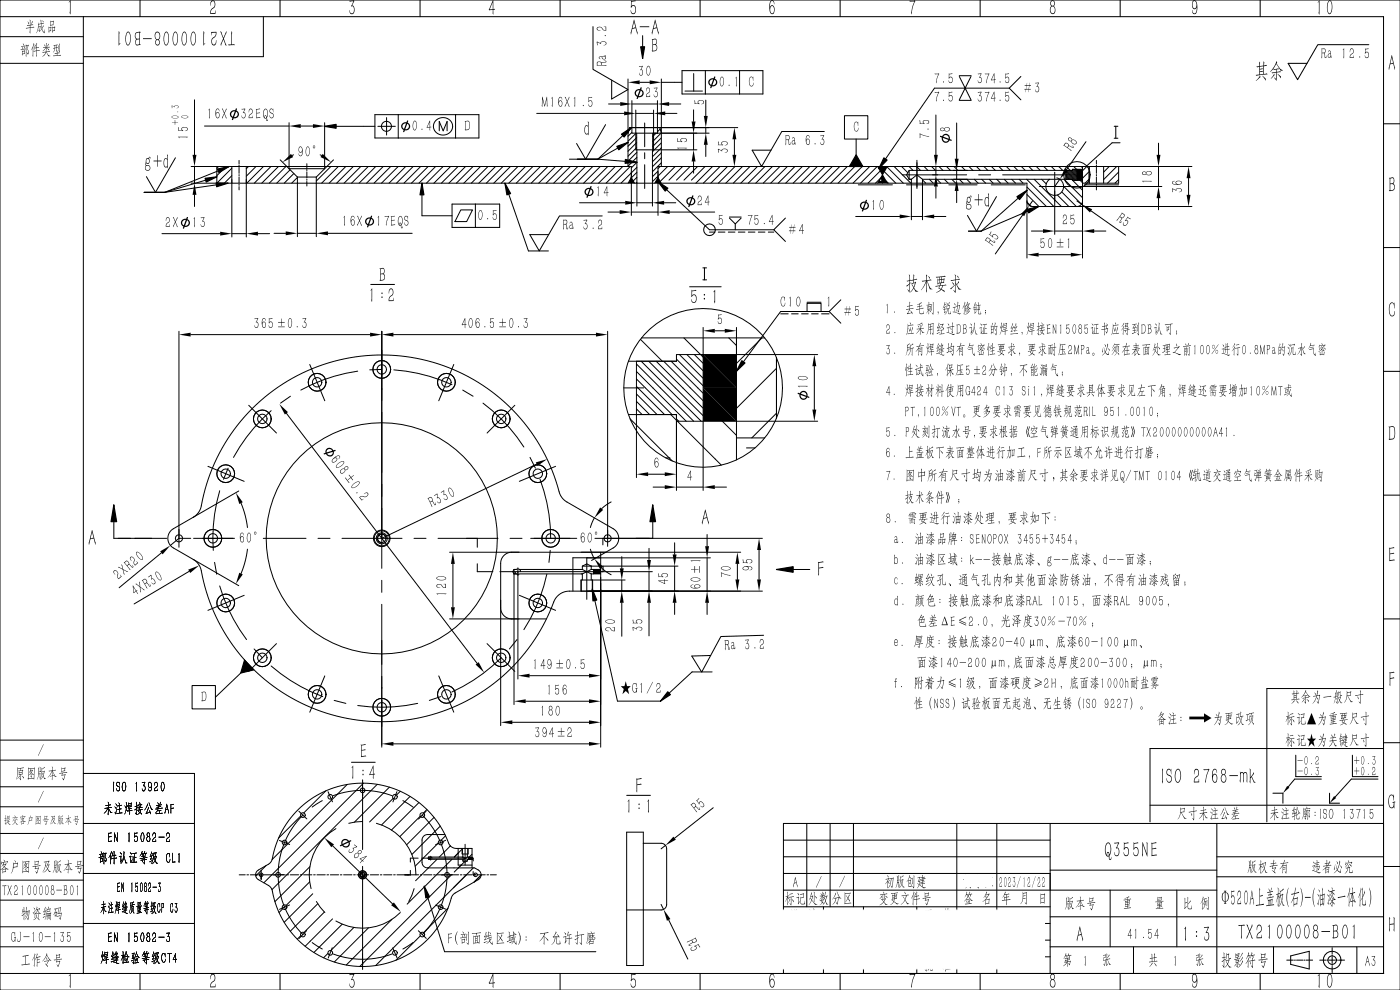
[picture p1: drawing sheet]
<svg xmlns="http://www.w3.org/2000/svg" width="420mm" height="297mm" viewBox="0 0 420 297" stroke-linecap="round" stroke-linejoin="round" font-family="sans-serif">
<g fill="none" stroke="#000" stroke-width=".3">
<path d="M193.4 36.9v7.1M71.7 48.1v1M71.7 49.5v.3M71.7 50.2v1.8M71.7 52.4v.3M71.7 53.1v1.8M71.7 55.2v.4M71.7 56v1M92 49.1v1.4M92 50.8v.4M92 51.5v1.8M92 53.7v.4"/>
<path d="M92 54.4v1.4M193.4 45.8v1.8M193.4 49.4v7.1M270.6 52.4h19.3M275 48.1v8.4M293.5 52.4h3.6M300.7 52.4h19.3M311.7 55.9h9.7M316.3 51.7v8.6M328.8 48.1v1M328.8 49.5v.3M328.8 50.2v1.8"/>
<path d="M328.8 52.4v.3M328.8 53.1v1.8M328.8 55.2v.4M328.8 56v1M114.5 99.4v20.7M87.1 118.8l-3 2.1M92.9 109.3l4.5 10.9M107.3 111.3a50.7 50.7 0 0 0-17.1 5.7M114.5 110.8l-3.6 .1M118.1 110.9a50.7 50.7 0 0 1 17.4 4.5M136.1 109.3l-4.5 10.9M138.8 117l3.1 1.8"/>
<path d="M187.1 116.3h6M62.4 139.9l10.8 4.5M74.6 121.6l8.3 8.3M81.3 123.2a50.7 50.7 0 0 0-11.3 14M114.5 123.7v18M144.9 120.9a50.7 50.7 0 0 1 12.2 13.2M154.4 121.6l-8.3 8.3M159 137.2l1.6 3.2M166.6 139.9l-10.8 4.5M199.7 137.3h1.3M53.7 158.8v5.3M65.9 147.2a50.7 50.7 0 0 0-1.9 17.9"/>
<path d="M68.4 140.4l-1.4 3.4M114.5 145.3v3.6M114.5 152.5v18M162 143.8a50.7 50.7 0 0 1 3.2 17.7M182.2 159.1v4.8M40.5 161.5h9.5M53.6 161.5h3.6M58.1 161.5h12.2M64.4 168.7l.6 3.5M65.9 175.7a50.7 50.7 0 0 0 8 16.1M73.2 178.6l-10.8 4.5M79 161.5h12.8"/>
<path d="M95.4 161.5h3.6M102.6 161.5h18M114.5 174.1v3.6M124.2 161.5h3.6M131.4 161.5h18M149.9 171.5h26.3M153 161.5h3.6M155.3 170.3v2.3M155.8 178.6l10.8 4.5M159.2 161.5h13.8M164 172.2a50.7 50.7 0 0 1-6.9 16.7M165 165.1l-.3 3.6"/>
<path d="M176 167.3v12.5M178.4 161.5h16.3M76.2 194.6l2.5 2.7M81.3 199.8a50.7 50.7 0 0 0 15.5 9.1M82.9 193l-8.3 8.4M114.5 181.3v18M146.1 193l8.3 8.4M150.3 197.3a50.7 50.7 0 0 1-14.8 10.2M155.1 191.8l-2.3 2.8M97.4 202.7l-4.5 10.9M100.2 210.1l3.5 .9M114.5 202.9v20.6"/>
<path d="M125.3 211a50.7 50.7 0 0 1-18 .6M131.6 202.7l4.5 10.9M132.2 208.9l-3.4 1.2M99.9 238.6a25.2 25.2 0 0 1 17.7 0M108.8 233.9v20.9M90.9 244.4a25.3 25.3 0 0 0 0 36M96.7 240.1l-3.1 2M100.8 248.5a16 16 0 0 0-7.5 18M108.8 246.4l-4.2 .5M108.8 259.9v30.9M112.9 246.9a16 16 0 0 1 11.8 15.5M120.8 240.1l3.1 2"/>
<path d="M126.5 257.4h13.1M126.6 244.4a25.3 25.3 0 0 1 0 36M129.2 256.8v1.2M139.5 253.2v6.3M78.3 261.1v2.6M94.9 270.4l2.5 3.3M120.1 273.7a16 16 0 0 1-19.3 2.5M124.2 266.5l-1.6 3.9M93.6 282.7l3.1 1.9M99.9 286.1a25.2 25.2 0 0 0 17.7 0M123.9 282.7l-3.1 1.9"/>
</g>
<path d="M377.7 18.5l.3 .4-.1 .9 1-.1 .1-1.3 .3 .4-.2 .8 .7-.1 .2 .2-.9 .2v2.3l.8-.2 .2 .3-3.2 .4-.2-.2 1-.2v-2.3l-.6 .2-.2-.2 .8-.2zM377.9 20v.7l.7-.2 .2 .2-.9 .2v.5l.7-.2 .2 .3-.9 .1v.7l1-.1v-2.3zM377.9 22.6l.2 .6-1.4 1.1zM378.6 22.7l1 .9v.6zM382.8 18.3l.3 .5-.2 .2 .5 .8 .6 .8 .8 .5-.7 .1-1.3-2-.8 1.4-1 1 1.3-1.9zM382.1 22.1l.2 .5-1.1 1zM381.9 20.8l1.5-.3 .2 .2-.7 .1v.8l1-.3 .3 .3-1.3 .2-.1 2.5-.6-1 .5 .3v-1.8l-1.1 .2-.2-.2 1.3-.2v-.7l-.6 .1zM383.2 22.1l1 .8v.6z" fill="#000"/>
<g fill="none" stroke="#000" stroke-width=".3">
<path d="M189.5 38.3l-.9 .9M189.5 39.7l-1.1 1.2M190.8 39.9l-2.4 2.5M196.8 39.9l-1 1.1M198 38.7l-.8 .8M198.3 39.9l-2.5 2.6M65.6 49.9l-.6 .6M67.8 49.9l-2.8 2.8M69.5 54.9h.1M69.5 52.7l-2.2 2.2M69.5 50.4l-4.5 4.5M74.5 49.9l-.6 .7"/>
<path d="M76.8 49.9l-2.9 2.9M79 49.9l-5 5M81.3 49.9l-5 5M83.5 49.9l-5 5M85.8 49.9l-5 5M87 50.9l-4 4M88.1 52l-2.9 2.9M89.2 53.2l-1.7 1.7M99.2 49.9l-4.3 4.4M101.5 49.9l-5 5M103.7 49.9l-5 5M106 49.9l-5 5"/>
<path d="M108.2 49.9l-5 5M110.5 49.9l-5 5M112.7 49.9l-5 5M114.9 49.9l-5 5M117.2 49.9l-5 5M119.4 49.9l-5 5M121.7 49.9l-5 5M123.9 49.9l-5 5M126.2 49.9l-5 5M128.4 49.9l-5 5M130.7 49.9l-5 5M132.9 49.9l-5 5"/>
<path d="M135.1 49.9l-5 5M137.4 49.9l-5 5M139.6 49.9l-5 5M141.9 49.9l-5 5M144.1 49.9l-5 5M146.4 49.9l-5 5M148.6 49.9l-5 5M150.9 49.9l-5 5M153.1 49.9l-5 5M155.3 49.9l-5 5M157.6 49.9l-5 5M159.8 49.9l-5 5"/>
<path d="M162.1 49.9l-5 5M164.3 49.9l-5 5M166.6 49.9l-5 5M168.8 49.9l-5 5M171.1 49.9l-5 5M173.3 49.9l-5 5M175.6 49.9l-5 5M177.8 49.9l-5 5M180 49.9l-5 5M182.3 49.9l-5 5M184.5 49.9l-5 5M186.8 49.9l-5 5"/>
<path d="M189 49.9l-5 5M191 41.3l-2.6 2.6M191 42.8l-2.6 2.6M191 44.3l-2.6 2.6M191 50.2l-4.7 4.7M191 45.7l-2.6 2.7M191 54.7l-.2 .2M191 53.2l-1.1 1.1M191 51.7l-1.6 1.6M191 48.7l-1.6 1.7M191 47.2l-2.6 2.7M197.4 51.3l-1.7 1.7"/>
<path d="M198 49.9l-.6 .7M198.4 42.8l-2.7 2.7M198.4 48.8l-2.7 2.7M198.4 47.3l-2.7 2.7M198.4 45.8l-2.7 2.7M198.4 44.3l-2.7 2.7M198.4 41.4l-2.6 2.6M200.2 49.9l-4.5 4.6M202.5 49.9l-4.5 4.5M204.7 49.9l-4.1 4.1M207 49.9l-4.1 4.1M209.2 49.9l-4.1 4.1"/>
<path d="M211.5 49.9l-4.1 4.1M213.7 49.9l-5 5M216 49.9l-5 5M218.2 49.9l-5 5M220.4 49.9l-5 5M222.7 49.9l-5 5M224.9 49.9l-5 5M227.2 49.9l-5 5M229.4 49.9l-5 5M231.7 49.9l-5 5M233.9 49.9l-5 5M236.2 49.9l-5 5"/>
<path d="M238.4 49.9l-5 5M240.7 49.9l-5 5M242.9 49.9l-5 5M245.1 49.9l-5 5M247.4 49.9l-5 5M249.6 49.9l-5 5M251.9 49.9l-5 5M254.1 49.9l-5 5M256.4 49.9l-5 5M258.6 49.9l-5 5M260.9 49.9l-5 5M263.1 49.9l-5 5"/>
<path d="M264 51.3l-3.7 3.6M264.1 53.4l-1.5 1.5M265.2 51.5l3.5 3.4M265.7 54.2l.7 .7M266.1 50.1l4.8 4.8M268.2 49.9l5 5M270.4 49.9l1.9 1.9M272.7 49.9l1.1 1.2M274.9 49.9l1.2 1.2M276.7 54l1 .9M277.2 49.9l1.1 1.2M278.7 53.8l1.2 1.1"/>
<path d="M279.4 49.9l1.2 1.2M281 53.8l1.2 1.1M281.6 49.9l1.2 1.2M283.2 53.8l1.2 1.1M283.9 49.9l1.2 1.2M285.5 53.8l1.1 1.1M286.1 49.9l1.2 1.2M287.7 53.8l1.2 1.1M288.4 49.9l1.1 1.2M290 53.8l1.1 1.1M290.6 49.9l1.2 1.2M292.2 53.8l1.2 1.1"/>
<path d="M292.9 49.9l1.1 1.2M294.5 53.8l1.1 1.1M295.1 49.9l.4 .5M295.7 50.5l.6 .6M296.7 53.8l1.2 1.1M297.4 49.9l1.1 1.2M298.9 53.8l1.2 1.1M299.6 49.9l1.2 1.2M301.2 53.8l1.2 1.1M301.8 49.9l1.2 1.2M303.4 53.8l1.2 1.1M304.1 49.9l1.2 1.2"/>
<path d="M305.7 53.8l1.1 1.1M306.3 49.9l1.2 1.2M307.9 53.8l8.2 8.1M308 56.1l5.8 5.8M308 58.4l3.6 3.5M308.6 49.9l1.1 1.2M310.2 53.8l8.1 8.1M310.8 49.9l1.2 1.2M312.4 53.8l1.4 1.4M313.1 49.9l1.1 1.2M314.7 53.8h.1M315.3 49.9l1.2 1.2"/>
<path d="M317.1 58.5l3.5 3.4M317.6 49.9l1.1 1.2M318.5 57.6l4.3 4.3M319 55.9l5.4 5.3M319.2 53.8l5.5 5.5M319.7 52l5 5.1M319.7 51.2l2.8 2.9M319.7 51.6l2.5 2.5M319.7 52.4l1.4 1.4M319.7 52.7l1 1.1M319.7 53.1l.6 .7M319.7 53.5l.3 .3"/>
<path d="M319.8 49.9l3.2 3.2M319.9 51.1l3 3M320.3 51.1l2.7 2.7M320.7 51.1l2.3 2.4M321.4 51.1l1.6 1.6M321.7 51l1.3 1.3M321.8 50.8l1.2 1.2M322.1 49.9l1.1 1.2M322.2 50.8l.8 .8M322.6 50.8l.4 .4M323 50.8h.1M323.6 53.8l1.1 1"/>
<path d="M324.3 49.9l.4 .4M326 49.9l-1.3 1.3M326.7 53.7l-1.3 1.2M326.7 51.5l-2 2M332.7 49.9l-1.7 1.7M334.9 49.9l-3.9 4M335.5 53.9l-1.1 1M335.5 51.6l-3.3 3.3M308.1 60.6l1.2 1.3M190.9 109.2l17.2 17.1M190.9 111.4l14.9 14.9M190.9 113.7l10.7 10.6"/>
<path d="M190.9 115.9l8.4 8.4M190.9 118.2l6.2 6.1M192.1 101.8l6.6 6.5M192.3 108.3l18 18M194.6 108.3l16.3 16.4M196.8 108.3l14.1 14.1M199 108.3l11.9 11.9M201.3 108.3l9.6 9.6M202.9 107.7l8 8M203.8 106.3l7.1 7.2M205.1 101.3l7 7M206 106.3l4.9 4.9"/>
<path d="M208.3 106.3l2.6 2.7M210.5 106.3l.4 .4M218.6 101.3l2.3 2.3M228.5 101.3l-7.6 7.7M232.9 110.5l-12 12M189 125.6l12.6 12.7M190.9 120.4l3.9 3.9M190.9 122.6l1.7 1.7M201.2 124.3l15.1 15.2M202.9 125.7l.7 .6M214.7 124.3l6.2 6.3M232.9 123.9l-7.4 7.4"/>
</g>
<g fill="none" stroke="#000" stroke-width=".3">
<path d="M189.5 38.3v1.6h7.7v-1.6M191 39.9v5M195.8 39.9v5M69.5 49.9v5M73.9 49.9v5M86.7 50.6l2.5 2.5M86.7 49.9v.7M86.7 50.6h10.7M89.2 53.1v1.8M89.2 53.1h5.7M94.9 53.1v1.8M97.4 49.9v.7"/>
<path d="M97.4 50.6l-2.5 2.5M188.4 49.9v-10l.4-1.6h9.1l.5 1.6v10M188.4 54.9l1-1.6 .9 1.6M190.7 44.9h5.3M191 44.9v10M195.7 44.9v10M196.4 54.9l1-1.6 .9 1.6M197.4 54.9v-5h138.1v5h-10.8M263.2 49.9l2.9 5M264.7 49.9v5M266.1 49.9l-2.9 5M272.7 53.8h.7"/>
<path d="M272.7 51.1l-.8 1.3 .8 1.4M272.7 51.1v2.7M273.4 53.8v1.1M273.4 53.8l1.6-1.4 1.7 1.4M276.7 53.8v1.1M276.7 53.8h45v.3h3M314.8 53.8a2.67 2.67 0 0 0-.4 3.9 2.67 2.67 0 0 0 3.9 0 2.67 2.67 0 0 0-.4-3.9M319.7 51.1v2.7M323 50.8v3.3M324.7 49.9v10.5l-.6 1.1-1.1 .4-14-.1-.7-.5-.3-.9v-5.5h-243v-5h124.4v5M324.7 50.8h-3v.3h-49M326.7 49.9v5"/>
<path d="M331 49.9v5M190.9 108.3v16M192.4 101.3h37M210.9 106.3v20M220.9 106.3h-18v2h-14.4M220.9 101.3v36.6M232.9 107.3v18.1M188.5 124.3h14.4v2h18M220.9 131.3h8.5M139.9 161.5h3.3v2.6M143.2 169.1v2.4h4.6M180.2 165.6v11.7h-9.4a5 5 0 0 0-4.7 3.3 55.1 55.1 0 0 1-57.1 35.6 55.1 55.1 0 0 1-49-46.1l-.6-1.1-1-.9-6.4-3.7a3.3 3.3 0 0 1 0-5.8l6.4-3.7 1-.9 .6-1.2a55.2 55.2 0 0 1 52.3-46.3 55.2 55.2 0 0 1 55.8 42l.8 1.1 1 .9 14 8.1a3.3 3.3 0 0 1 0 5.8l-2.2 1.2h-28.2a3.3 3.3 0 0 0-3.3 3.4v13.3a3.3 3.3 0 0 0 3.3 3.3h10.4"/>
<path d="M180.9 169.8v1.7h-2.2M182.2 161.5h-1.4v1.9M125.4 257.4h-2.3v1.2M140.8 257.4h1.1v.8M123.1 261v1.4h-1.7M136.2 260.3h6.1l1.2 .6a1.67 1.67 0 0 1 0 2.9l-7.1 4.1-.8 .8a27.7 27.7 0 0 1-28 21.2 27.7 27.7 0 0 1-26.2-23.4l-.7-.8-3.5-2.1-.4-.5-.1-.7M141.6 260.3v-5.8h-4.7a2.5 2.5 0 0 1-2.4-1.7 27.6 27.6 0 0 0-28.6-17.7 27.6 27.6 0 0 0-24.5 23.2l-.7 .8-3.5 2.1-.5 1.2M141.9 261.4v1h.7M188 272.9h10.5l.9-.4 .5-.9v-17.5l-.5-.7-.8-.4-5.6-.1v-3.3h-5v40h5v-16.7"/>
<circle cx="95.1" cy="114.7" r="1.42"/>
<circle cx="95.1" cy="114.7" r="2.67"/>
<circle cx="114.5" cy="110.8" r="2.67"/>
<circle cx="114.5" cy="110.8" r="1.42"/>
<circle cx="133.9" cy="114.7" r="1.42"/>
<circle cx="133.9" cy="114.7" r="2.67"/>
<circle cx="78.7" cy="125.6" r="2.67"/>
<circle cx="78.7" cy="125.6" r="1.42"/>
<circle cx="150.3" cy="125.6" r="2.67"/>
<circle cx="150.3" cy="125.6" r="1.42"/>
<circle cx="67.7" cy="142.1" r="2.67"/>
<circle cx="67.7" cy="142.1" r="1.42"/>
<circle cx="161.3" cy="142.1" r="2.67"/>
<circle cx="161.3" cy="142.1" r="1.42"/>
<circle cx="53.7" cy="161.5" r="1.08"/>
<circle cx="63.8" cy="161.5" r="2.67"/>
<circle cx="63.8" cy="161.5" r="1.42"/>
<circle cx="114.5" cy="161.5" r="2.28"/>
<circle cx="114.5" cy="161.5" r="2.5"/>
<circle cx="114.5" cy="161.5" r="1.67"/>
<circle cx="114.5" cy="161.5" r="1.25"/>
<circle cx="165.2" cy="161.5" r="2.67"/>
<circle cx="165.2" cy="161.5" r="1.42"/>
<circle cx="182.2" cy="161.5" r="1.08"/>
<circle cx="67.7" cy="180.9" r="2.67"/>
<circle cx="67.7" cy="180.9" r="1.42"/>
<circle cx="78.7" cy="197.3" r="1.42"/>
<circle cx="78.7" cy="197.3" r="2.67"/>
<circle cx="150.3" cy="197.3" r="1.42"/>
<circle cx="150.3" cy="197.3" r="2.67"/>
<circle cx="161.3" cy="180.9" r="2.67"/>
<circle cx="161.3" cy="180.9" r="1.42"/>
<circle cx="95.1" cy="208.3" r="2.67"/>
<circle cx="95.1" cy="208.3" r="1.42"/>
<circle cx="114.5" cy="212.1" r="2.67"/>
<circle cx="114.5" cy="212.1" r="1.42"/>
<circle cx="133.9" cy="208.3" r="1.42"/>
<circle cx="133.9" cy="208.3" r="2.67"/>
<circle cx="99.1" cy="239" r=".71"/>
<circle cx="108.8" cy="237.1" r=".71"/>
<circle cx="118.4" cy="239" r=".71"/>
<circle cx="85.3" cy="252.7" r=".71"/>
<circle cx="90.8" cy="244.5" r=".71"/>
<circle cx="126.7" cy="244.5" r=".71"/>
<circle cx="132.2" cy="252.7" r=".71"/>
<circle cx="78.3" cy="262.4" r=".54"/>
<circle cx="83.4" cy="262.4" r=".71"/>
<circle cx="85.3" cy="272.1" r=".71"/>
<circle cx="108.8" cy="262.4" r=".62"/>
<circle cx="108.8" cy="262.4" r="1.25"/>
<circle cx="108.8" cy="262.4" r=".83"/>
<circle cx="108.8" cy="262.4" r="1.14"/>
<circle cx="132.2" cy="272.1" r=".71"/>
<circle cx="134.1" cy="262.4" r=".71"/>
<circle cx="142.6" cy="262.4" r=".54"/>
<circle cx="90.8" cy="280.3" r=".71"/>
<circle cx="99.1" cy="285.8" r=".71"/>
<circle cx="118.4" cy="285.8" r=".71"/>
<circle cx="126.7" cy="280.3" r=".71"/>
</g>
<path d="M190.7 39.9v5M196 39.9v5M115.8 161.5a1.33 1.33 0 0 0-1.3-1.4 1.33 1.33 0 0 0-1.3 1.4 1.33 1.33 0 0 0 1.3 1.3M108.8 261.7a.67 .67 0 0 0-.7 .7 .67 .67 0 0 0 .7 .7 .67 .67 0 0 0 .6-.7" fill="none" stroke="#000" stroke-width=".3"/>
<path d="M188.4 53.2h1.9v1.8h-1.9zM196.3 53.2h2.1v1.8h-2.1zM263.2 49.9h3v5.1h-3zM323 50.7h1.7v3.5h-1.7zM210.9 106.3l10 10h-10zM210.9 106.3h10v10zM210.9 116.3l10 10h-10zM210.9 116.3h10v10zM178 170.7h2.2v1.5h-2.2zM140.5 257h1.1v.8h-1.1z" fill="#000"/>
<g fill="none" stroke="#000" stroke-width=".3">
<path d="M257.4 55.4h10.3M271.9 55.4h8.5M284.6 55.4h8.5M297.3 55.4h10.2M325.2 55.4h10.3M223.9 134.3h2.6M154.2 172.1h.6M154.2 170.8h.6M154.2 170.8l-.4 .7 .4 .6M154.2 170.8v1.3M154.5 171.5a.83 .83 0 0 0 1.3 .7M154.9 170.7a.83 .83 0 0 1 1.3 .8"/>
<path d="M155.8 172.1h18.9M155.8 170.8h18.9M174.3 177.3v-3.3h3.4v3.3M174.3 174v3.3M174.7 169.8v1M174.7 172.1v1.9M174.7 169.8l1.3-.7 1.3 .7M174.7 170.8l2.6 1.3M174.7 169.8h2.6M177.3 169.8v1M177.3 172.1v1.9M177.3 172.1h2.9"/>
<path d="M177.3 170.8h2.9M177.3 170.8l-2.6 1.3M177.6 174v3.3M178 170.8v1.3M180.2 167.3h-8.4v10M128.6 257.1h.3M128.6 257.7h.3M128.6 257.1l-.2 .3 .2 .3M128.6 257.1v.6M128.7 257.4l.2 .3h.5M129 257.1h.5l.1 .3M129.4 257.1h9.4"/>
<path d="M129.4 257.7h10.1M133.5 250.3h-5.4l-1.2 .7-.3 1 .1 7.2 .6 .8 .8 .3h8.1M137.4 254.5v5h4.2M138.6 254.5v1.6h1.8v-1.6M138.8 256.1v1M138.8 258.2l.7 .4 .7-.4M138.8 257.1l1.4 .6M138.8 258.2h1.4M140.2 257.1h1.4M140.2 257.7h1.4M140.2 256.1v1M140.2 257.7v.5"/>
<path d="M140.2 257.1l-1.4 .6v.5M140.3 254.5v1.6M140.5 257.1v.6M193 252.9v20"/>
</g>
<g fill="none" stroke="#000" stroke-width=".3">
<path d="M177.9 8v12.8l10.5 6.1-4.9 2.8v-5.7M192.7 10.7v3.3M410.6 13.4h-15.4l-6 10.5-2.8-4.9h5.6M58.3 29.9v16.5M61.3 37.8h25.4M86.7 36.8v13.1M90.2 37.8h3.7M97.4 36.8v13.1M100.8 37.9h11.6M112.4 34.4h31.2v7h-31.2zM113.3 37.9h5.3M115.9 35.3v5.2"/>
<path d="M119.4 34.4v7M130.8 36a2.74 2.74 0 0 1 4.1 0 2.74 2.74 0 0 1-.3 4 2.74 2.74 0 0 1-3.7-.2 2.74 2.74 0 0 1-.1-3.8zM131.8 39.2v-2.8l1.1 2.8 1.2-2.8v2.8M136.6 34.4v7M161 34h26.2M181.6 37.4l-6 10.3-2.7-4.7M182.5 31.2h3.5M188.4 23.7v16.2M189.5 30.2v8.1M189.5 31.2h7.7M190.7 33v6.9M190.7 34h5.3"/>
<path d="M191.9 24.7h3M196 33v6.9h16.7M197.2 30.2v8.1M197.9 38.3h23.4M198.4 24.7h6.2M198.4 23.7v16.2M199.5 34h3.5M200.7 31.2h3.5M204.6 21.2h24.2v7h-24.2zM205.4 27.3h5.3M208 32.9v3.5M208 39.9v5"/>
<path d="M208.1 22.1v5.2M211.6 21.2v7M211.7 30v4.8M211.7 38.3v1.6M221.8 21.2v7M247.2 39.4h-12.7l-6.1 10.5-2.8-4.9h5.7M253.3 34.7h7v7h-7zM280.7 34.5v11.9M286.9 36.9v10.7M287.7 29.9l1.8-3.5 1.7 3.5M287.7 22.9l1.8 3.5 1.7-3.5M302.7 26.4h-22.4l-14.7 21.3"/>
<path d="M306.2 22.9l-3.5 3.5 3.5 3.5M43.2 57.7h6.2M52.6 47.3l-6 10.4-2.7-4.7M57.3 54.9h7.7M57.3 49.9h7.7M58.3 49.9v5M58.3 58.4v3.5M61.7 54l-12.3 3.7M64.9 55.4l-15.5 2.3M65.5 51.2l-16.1 6.5M69.5 53.8v17.3M73.9 53.8v17.3"/>
<path d="M84 47.9l2.7 2.7M88 46.4l-.4 .2M89.2 54.9v16.1M94.9 54.9v16.1M96 46.4l.5 .2M100 47.9l-2.6 2.7M126.6 58.4v6.3h9M152.6 58.2l5.9 17.1h6M170.8 47.7h8.5M179.3 47.7l8.2 .7M185.3 44.4l-6 3.3M186.8 40.7l-7.5 7"/>
<path d="M189.4 51.6v13M191 54.9v6.9M195.7 54.9v6.9M196 44.9h13M197.4 51.6v13M198.4 49.9h22.9M199.9 56.9l12.9 12h19.3M208 48.4v3.5M211.7 43.4v3.5M220.3 41.8v4.6M256.8 41.7v4.7M273.4 54.9v11"/>
<path d="M276.7 54.9v11M279.7 49.9h1.5M279.7 52.4h1.5M280.7 49.9v2.5M280.7 55.9v3.5M285.9 53.8h4.2M285.9 51.1h4.2M286.9 51.1v2.7M286.9 57.3v3.5M298.9 59l-6 10.3-2.7-4.7M305.4 59.4l-11.1 9.9M316.3 57.3v13"/>
<path d="M317 53.3l.9 .5M317.9 53.8l-1.6 2.1M319 55.9h29.5M322.5 49.9h35M324.7 57.3v20.1M325.7 42.5l-5.8 8.4M335.9 42.8h-2.3l-7.7 7M347.5 42.9v3.5M347.5 49.9v6M347.5 59.4v3.5M356.5 53.4v5M48.6 70.1h17.4"/>
<path d="M69.5 70.1h4.4M77.4 70.1h3.5M82.2 70h3.5M89.2 70h5.7M98.4 70h25.2M135.6 61.2h14.3v7h-14.3zM138.2 63h3.5l-1.7 3.5h-3.5zM142.6 61.2v7M173.8 60.8h13.7M180.6 64.8h-12.8l-6.1 10.5-2.8-4.9h5.7M182.4 63.6h3.5M189.4 63.6h8"/>
<path d="M191 60.8h4.7M199.2 60.8h3.5M200.9 63.6h13.5M212.8 69.6h1.6M215.4 69.6h2M218.4 69.6h2M218.8 65.4l1.7 1.8 1.8-1.8M220.5 67.2v1.7M221.4 69.6h2M224.4 69.6h2M227.4 69.6h2M230.4 69.6h1.7"/>
<path d="M235.6 65.4l-3.5 3.5 3.5 3.5M256.6 64.9h13.3M273.4 64.9h3.3M280.2 64.9h3.5M290.5 69.3h3.8M306.7 64.5l-8.2 11.7M308 60.3v17.1M308.3 63.3l-14 6M309.3 69.3h3.5M309.7 60.3l-1 1.3M311.5 76.4h9.7M316.3 69.3h8.4"/>
<path d="M320.7 61.9h36.8M323 60.3l1.4 .9M327.2 63.2l10.4 7.3M328.2 69.3h3.5M53.7 99.4v62.1l-2.6 2.1M114.5 99.4v62.1l46.4-22.3M182.2 99.4v62.1h46.5M206.8 86h9.5M210.9 98.2v8.5M214.4 99.2h3M220.9 98.2v8.1h24.3M234.1 94.1h2.3"/>
<path d="M237.4 94.1h2M240.4 94.1h2M242.1 93.4v-2.4h4.2v2.4M243.4 94.1h2M246.4 94.1h2.3M248.7 93.4h-14.6l-11.1 15.1M252.2 89.9l-3.5 3.5 3.5 3.5M57.2 100.4h53.8M118 100.4h60.7M244.2 109.8v13M85.9 124l57.2 75M190.9 124.3v18.9"/>
<path d="M202.9 124.3v22.8M210.9 126.3v20.8M220.9 126.3h24.3M34.1 156.5v5h11.4M71.6 147.3l-13.6 7.8M72.3 150.9l1.2 3.6 .7 3.7M178.3 155.3l-1.2 2.9M183.3 150.5l-2.9 2.1M194.4 142.2h5M195.8 156.5v5M195.9 146.1h3.5M202.9 146.1h8"/>
<path d="M214.4 146.1h3.5M48.4 165.8l-12.7 10.5M56.8 171.4l-16.6 9.7M58 167.8l13.6 7.9M74.2 164.7l-.7 3.7-1.2 3.6M134.8 165.6h20.9M135.8 169.1v13M150.2 179.9v37.7M154.2 171.8v39.5M155.3 171.5v32.2M174.3 177.3h54.4M174.3 165.6h47.9"/>
<path d="M175.4 171.5h20.3M176 167.3h37.1M177.1 164.7l1.2 2.9M177.3 169.8h26M177.7 174h9.8M180.2 173.1v51M180.4 170.4l2.9 2M181.7 165.6l-4.3 2.5M186.5 167v3.5M186.5 174v3.3M194.7 164.5v3.5M194.7 171.5v5.8"/>
<path d="M202.3 162.8v3.5M202.3 169.8v7.5M212.1 160.3v3.5M212.1 167.3v10M221.2 169.1v4.7M227.7 165v8.8M237.9 170.8h5M114.5 192.1v32M134.8 185.6h20.9M178.4 180.1l6.8 30.2h12.9M186.5 180.8v10M194.7 180.8v9.9"/>
<path d="M202.3 180.8v3.5M212.1 180.8v3.5M229 190.5l-12.8 .4-5.7 10.7-3-4.8 5.6-.2M57.6 205.6h7v7h-7zM72.2 201.9l-7.6 7.2M153.7 216.6h23M157.7 210.3h19M158.8 202.7h17.9M213.6 201.5h-6l-6.9 6.4M118 223.1h58.7M396.3 233.7h-8l-1.9 2.3M413.3 233.7h-8l-4.9 5.4"/>
<path d="M99.8 253.7l17.9 17.4M199.6 253.6l-1.3 1M213.9 242.3l-11.6 9.1M128.3 269.1l5 16.3h45.4M198.3 271.3l.7 1.5M200.6 275.9l5.7 11.8M25 292h.1"/>
<circle cx="115.9" cy="37.9" r="1.5"/>
<circle cx="323" cy="52.4" r="4"/>
<circle cx="212.8" cy="68.9" r="1.75"/>
<circle cx="210.9" cy="116.3" r="23.8"/>
</g>
<g fill="#000">
<path d="M192.2 14h1.1l-.6 3.5zM86.7 37.8l3.5-.6v1.2zM93.9 37.2l3.5 .6-3.5 .6zM97.3 37.9l3.5-.6v1.2zM186 30.6l3.5 .6-3.5 .6zM187.2 33.4l3.5 .6-3.5 .6zM186.4 40.2l2.9-1.9-2.1 2.8zM188.4 24.7l3.5-.6v1.2zM194.9 24.1l3.5 .6-3.5 .6zM196 34l3.5-.6v1.2zM197.2 31.2l3.5-.6v1.2zM207.4 36.4h1.2l-.6 3.5z"/>
<path d="M208.4 30.1l.2 .9h.8a.63 .63 0 0 1 0-.8 .63 .63 0 0 1 .8-.2l.9 .4v.6l-.8 .2 .5-.1a.56 .56 0 0 0 .1-.8 .56 .56 0 0 0-.8-.1 .46 .46 0 0 0-.7 .3 .46 .46 0 0 0 .4 .6l-.1 .2-1.5-.1zM211.1 34.8h1.2l-.6 3.5zM220.9 23v3l-.2-.4 .1-2.3-.3 .2zM225 23.1l.4-.1 .4 .3 .1-.3v1.2l-.1-.3a.55 .55 0 0 0-.5-.8 .55 .55 0 0 0-.5 .7v1.2a.58 .58 0 0 0 .5 .8 .58 .58 0 0 0 .6-.8l.1-.2v.4a.66 .66 0 0 1-.8 .7 .66 .66 0 0 1-.5-.8v-1.2zM256.5 36.6l.4-.1 .4 .3 .1-.3v1.3l-.1-.4a.54 .54 0 0 0-.5-.8 .54 .54 0 0 0-.5 .8v1.1a.58 .58 0 0 0 .5 .8 .58 .58 0 0 0 .6-.7l.1-.3-.1 .4a.66 .66 0 0 1-.7 .7 .66 .66 0 0 1-.5-.8l-.1-1.2zM57.8 46.4h1.1l-.6 3.5zM58.3 54.9l.6 3.5h-1.1zM61.5 53.5l3.5-.5-3.2 1.6zM64.8 54.9h3.6l-3.4 1.1zM65.2 50.7l3.5-.8-3 1.9zM84.7 48.7l2.6-2.5 .6 .9zM96.8 46.2l2.5 2.5-3.2-1.6z"/>
<path d="M126.6 54.9l.5 3.5h-1.1zM151.4 54.9l1.7 3.2-1.1 .3zM185 43.9l3.4-1.2-2.8 2.2zM187.6 47.8l3.4 .9-3.5 .3zM197.4 54.5l2.9 2-.8 .8zM208 44.9l.6 3.5h-1.2zM211.7 39.9l.6 3.5h-1.2zM219.7 46.4h1.2l-.6 3.5zM220.3 38.3l.6 3.5h-1.2zM256.8 46.4l2 3.5h-4zM265.1 47.3l1 .7-2.5 2.6zM280.1 46.4h1.2l-.6 3.5z"/>
<path d="M280.7 52.4l.6 3.5h-1.2zM286.3 47.6h1.2l-.6 3.5zM286.9 53.8l.6 3.5h-1.2zM305 59l3-1.9-2.2 2.8zM319.4 50.5l1 .7-2.5 2.6zM346.9 46.4h1.2l-.6 3.5zM347.5 55.9l.6 3.5h-1.2zM355.9 58.4h1.2l-.6 3.5zM356.5 49.9l.6 3.5h-1.2zM66 69.5l3.5 .6-3.5 .6zM73.9 70.1l3.5-.6v1.2zM85.7 69.4l3.5 .6-3.5 .6z"/>
<path d="M94.9 70l3.5-.6v1.2zM185.9 63l3.5 .6-3.5 .6zM187.5 60.2l3.5 .6-3.5 .6zM195.7 60.8l3.5-.6v1.2zM197.4 63.6l3.5-.6v1.2zM215.6 64.5l1.1 .1-.9 .2v.9a.63 .63 0 0 1 .8-.1 .63 .63 0 0 1 .2 .8l-.3 .9h-.7l-.2-.8 .2 .5a.56 .56 0 0 0 .8 .1 .56 .56 0 0 0 0-.8 .46 .46 0 0 0-.3-.6 .46 .46 0 0 0-.6 .4l-.2-.2zM269.9 64.3l3.5 .6-3.5 .6zM276.7 64.9l3.5-.6v1.2zM308.7 61.6l-1.5 3.2-1-.6zM308 76.4l3.5-.6v1.2zM308.1 62.8l3.4-.9-3 2zM312.8 68.7l3.5 .6-3.5 .6z"/>
<path d="M321.2 75.8l3.5 .6-3.5 .6zM324.4 61.2l3.2 1.6-.7 .9zM324.7 69.3l3.5-.6v1.2zM53.7 100.4l3.5-.6v1.1zM114.5 100.4l3.5-.6v1.1zM210.9 99.2l3.5-.6v1.2zM215.3 94.3l1.2 .1-1 .2v.9a.63 .63 0 0 1 .8-.1 .63 .63 0 0 1 .2 .8l-.3 .9h-.7l-.2-.8 .2 .5a.56 .56 0 0 0 .8 .1 .56 .56 0 0 0 .1-.8 .46 .46 0 0 0-.4-.6 .46 .46 0 0 0-.5 .4l-.2-.2zM217.4 98.6l3.5 .6-3.5 .6zM248.6 89v3l-.1-.4v-2.3l-.2 .1zM111 99.8l3.5 .6-3.5 .5zM178.7 99.8l3.5 .6-3.5 .5zM222.5 108.2l.9 .7-2.5 2.4z"/>
<path d="M244.2 106.3l.6 3.5h-1.1zM83.8 121.2l2.6 2.4-1 .7zM160.7 138.7l3.4-1-2.9 2zM243.7 122.8h1.1l-.6 3.5zM34.1 151.5l.9 5h-1.7zM70.7 147.8l2.1 2.8-1 .6zM180 152.2l.9 .7-2.6 2.4zM190.9 142.2l3.5-.6v1.2zM195.8 151.5l.8 5h-1.7zM199.4 141.6l3.5 .6-3.5 .6zM199.4 145.5l3.5 .6-3.5 .6zM210.9 146.1l3.5-.6v1.2z"/>
<path d="M48 165.4l3.1-1.8-2.3 2.7zM56.5 170.9l3.3-1.3-2.7 2.3zM71.8 171.8l1 .5-2.1 2.9zM135.8 165.6l.6 3.5h-1.1zM177.6 176.7l1.4 3.3-1.2 .2zM178.3 167.6l2.6 2.4-.9 .7zM185.9 170.5h1.2l-.6 3.5zM194.1 168h1.1l-.5 3.5zM201.8 166.3h1.1l-.6 3.5zM211.5 163.8h1.2l-.6 3.5zM220.6 173.8h1.1l-.5 3.5zM221.2 165.6l.5 3.5h-1.1z"/>
<path d="M227.1 173.8h1.1l-.5 3.5zM227.7 161.5l.5 3.5h-1.1zM232.9 170.8l5-.8v1.6zM245.3 168.6l1.5-.3 .2 .3-1.3 .2v1.5l1.1-.3 .2 .3-1.3 .2-.1 2.2-.2-.4zM73.3 198l2.8 2.9-3.9 1zM135.3 182.1h1.1l-.6 3.5zM142.6 199.3l1-.7 1.6 3.1zM186.5 177.3l.6 3.5h-1.2zM194.7 177.3l.5 3.5h-1.1zM202.3 177.3l.6 3.5h-1.1zM212.1 177.3l.6 3.5h-1.2zM150.2 216.6l3.5-.5v1.1z"/>
<path d="M154.2 210.3l3.5-.6v1.2zM155.3 202.7l3.5-.6v1.1zM176.7 216.1l3.5 .5-3.5 .6zM176.7 209.7l3.5 .6-3.5 .6zM176.7 202.1l3.5 .6-3.5 .5zM200.3 207.5l.8 .8-3 2zM114.5 223.1l3.5-.6v1.2zM176.7 222.5l3.5 .6-3.5 .6zM190.8 233.5l1.5-.2 .2 .3-1.4 .2v1.5l1.1-.3 .3 .3-1.4 .2v2.2l-.2-.4zM386.1 235.7l.6 .6-1.9 1.6zM400.1 238.8l.7 .5-2 1.6zM97.3 251.3l2.9 2-.8 .8z"/>
<path d="M202 250.9l.7 1-3.1 1.7zM118.1 270.7l2.1 2.8-2.9-2zM127.2 265.8l1.6 3.2-1.1 .3zM199 272.8l2.1 2.8-1.1 .6z"/>
<path d="M179.1 18.6l.9-.1 .4 .3 1.2-.2v-.2l-.5-.2h.6v.5l-1.2 .2-.1 .6 1.6 .1-3 .1zM179.3 18.7l-.1 .8h1.1v-.5a.58 .58 0 0 0-1-.3zM179.7 17.1l1.8-.2 .1-.2-.5-.1h.6v.3l-.2 .1a.59 .59 0 0 1-.4 .9 .59 .59 0 0 1-.6-.8l-.3-.1a.34 .34 0 0 0-.4 .3 .34 .34 0 0 0 .3 .4h-.1a.39 .39 0 0 1-.4-.2 .39 .39 0 0 1 .1-.4zM180.6 17a.45 .45 0 0 0 .4 .7 .45 .45 0 0 0 .5-.6zM178.9 12.6l.2-.2 1 .5a.86 .86 0 0 1 1.2-.5 .59 .59 0 0 1 .6 .8 .59 .59 0 0 1-.9 .3 .57 .57 0 0 0 .7-.6 .57 .57 0 0 0-.9-.4l-.5 .2v.4l-.2 .1-.9-.5 .1 .8-.2 .1zM181.4 10.7a.16 .16 0 0 1 .3 0 .16 .16 0 0 1-.3 0zM179.1 8.3l1.1-.2 .8 .8 .7 .2-.1-1-.5-.1h.7v1.2a1.23 1.23 0 0 1-1.4-.9 .6 .6 0 0 0-.8-.2 .6 .6 0 0 0-.3 .8l.7 .3a.69 .69 0 0 1-.8-.1 .69 .69 0 0 1-.1-.8z"/>
<path d="M190.1 5.9l1.1 3.7v.7l-.6-1.9-.9 .3-.5 1.6-.1-.6zM190.2 6.5l-.5 1.9 .7-.2 .2 .2zM191.9 7.9h2.8v.3h-2.8zM196.5 5.9l1.1 3.7-.1 .7-.5-1.9-1 .3-.5 1.6v-.6zM196.5 6.5l-.5 1.9 .8-.2 .2 .2z"/>
<path d="M396.3 14.6v-.1a.86 .86 0 0 1 1.3 .4l-.1 .7-.2 .3 .2 1.3h.2l.1-.6v.7h-.5l-.1-1.3h-.7v1.5zM396.5 14.7v1.1h.5a.58 .58 0 0 0 .4-.5 .58 .58 0 0 0-.3-.6zM398.5 15.2a.48 .48 0 0 1 .6 .1 .48 .48 0 0 1 0 .6l.1 1.1 .1 .1 .1-.5v.6l-.3 .1-.1-.2a.59 .59 0 0 1-.9-.5 .59 .59 0 0 1 .8-.6l.1-.2a.34 .34 0 0 0-.2-.5 .34 .34 0 0 0-.4 .4zM398.5 16.3a.4 .4 0 0 0-.2 .6 .4 .4 0 0 0 .6 .1l.1-.8zM403.1 14.5v3l-.2-.4 .1-2.3-.3 .2zM405.1 14.6a.81 .81 0 0 1 .9 .6 .81 .81 0 0 1-.4 1l-.5 .3-.1 .7h.9l.1-.6v.7l-1.2 .1a1.23 1.23 0 0 1 .9-1.5 .6 .6 0 0 0 .2-.8 .6 .6 0 0 0-.8-.2l-.2 .8zM407.7 17.1a.16 .16 0 0 1 .3 0 .16 .16 0 0 1-.3 0zM409.4 14.5l1.1 .2-1 .1 .1 .9a.63 .63 0 0 1 .8 0 .63 .63 0 0 1 .1 .8l-.3 .9-.6-.1-.2-.7 .1 .4a.56 .56 0 0 0 .8 .1 .56 .56 0 0 0 .1-.8 .46 .46 0 0 0-.3-.6 .46 .46 0 0 0-.6 .4l-.2-.2z"/>
<path d="M51.6 36.7h.8l.2-.7v.7l.8 .1h-.8l-.2 .6v-.6zM51.5 34.9l1.1-.2a.58 .58 0 0 1 .6 0 .58 .58 0 0 1 .3 .6l-.7 .2a.92 .92 0 0 1-1.3-.5zM51.7 34.9l-.1 .1a1.27 1.27 0 0 0 1.8 .1l-.7-.3zM53.2 33.6a.12 .12 0 0 1 .2 0 .12 .12 0 0 1-.2 0zM51.4 31.8l.2-.2 .7 .4 .4-.4 .8 .2a.42 .42 0 0 1-.1 .5 .42 .42 0 0 1-.5 .1l.5-.2a.55 .55 0 0 0-.5-.5 .55 .55 0 0 0-.6 .5l-.7-.4-.1 .7z"/>
<path d="M54.5 34.8l1-.2a.58 .58 0 0 1 .7 0 .58 .58 0 0 1 .2 .6l-.7 .3a.92 .92 0 0 1-1.3-.6zM54.6 34.9h-.1a1.27 1.27 0 0 0 1.8 .2l-.7-.4z"/>
<path d="M62.8 32.6v3l-.1-.4v-2.3l-.2 .1zM65 32.7a.55 .55 0 0 1 .6 .1 .55 .55 0 0 1 .1 .6 .47 .47 0 0 0-.4-.7 .47 .47 0 0 0-.5 .6v.8v-.2a.61 .61 0 0 1 .9-.2 .61 .61 0 0 1 .1 .8 .62 .62 0 0 1-.1 .8 .62 .62 0 0 1-.7 .1l-.4-1.3zM65 33.9l-.1 .1a.69 .69 0 0 0-.1 .8 .69 .69 0 0 0 .7 .4l.2-.2a.66 .66 0 0 0 0-.8 .66 .66 0 0 0-.7-.3zM66.6 32.5l.3 .1 .4 1.2 .6-1.3 .1 .4-.6 1.1 .6 1.6-.3-.2-.4-1.2-.7 1.4 .6-1.6z"/>
<path d="M70.8 33.5l-.6 1.6a.88 .88 0 0 0 1-.5 .88 .88 0 0 0-.4-1.1zM69.2 33.6l.8-.6 .6 .1 .2-.6 .3 .1-.2 .6a1.23 1.23 0 0 1 .7 1.5 1.23 1.23 0 0 1-1.5 .8l-.2 .5h-.3l.1-.6a1.19 1.19 0 0 1-.5-1.8zM69.5 33.8l-.2 .7 .5 .5 .6-1.6z"/>
<path d="M72.4 32.7l1-.2 .2 .2-.5 1a.86 .86 0 0 1 .5 1.2 .59 .59 0 0 1-.8 .6 .59 .59 0 0 1-.3-.9 .57 .57 0 0 0 .7 .7 .57 .57 0 0 0 .3-.9l-.2-.5h-.3l-.2-.2 .6-.9-.8 .1zM74.8 32.7a.81 .81 0 0 1 1 .5 .81 .81 0 0 1-.4 1l-.5 .4-.2 .7 1-.1 .1-.5v.7h-1.2a1.23 1.23 0 0 1 .9-1.4 .6 .6 0 0 0 .1-.8 .6 .6 0 0 0-.7-.3l-.3 .8zM76.8 32.7h1.2l-1 .2v1l.8-.2 .2 .2-1 .1v1.3l1-.2 .1 .2-1.3 .2zM79.4 32.7a.93 .93 0 0 1 1 1.3l-.4 1.5a.37 .37 0 0 0-.1 .4 .37 .37 0 0 0 .3 .2l.1-.5a.36 .36 0 0 1 .1 .5 .36 .36 0 0 1-.5 .2 .36 .36 0 0 1-.1-.5v-.3a1.14 1.14 0 0 1-.9-1.6zM79.5 32.8a2.29 2.29 0 0 0-.2 2.5v-.2a.36 .36 0 0 1 .4-.5 .36 .36 0 0 1 .2 .6l.3-.8a1 1 0 0 0-.7-1.6zM79.5 34.8l-.1 .6h.3l.1-.5zM81 32.7l.5-.1 .4 .3 .1-.3v1.1l-.3-.9a.52 .52 0 0 0-.8 .3 .52 .52 0 0 0 .5 .7 .86 .86 0 0 1 .7 .8 .86 .86 0 0 1-.6 .9l-.5-.3-.1-.7a.6 .6 0 0 0 .3 .8 .6 .6 0 0 0 .8-.4 .6 .6 0 0 0-.3-.8l-.4-.1a.79 .79 0 0 1-.3-1.3z"/>
<path d="M122.2 37.1l-.6 1.7a.88 .88 0 0 0 .9-.6 .88 .88 0 0 0-.3-1.1zM120.5 37.2l.9-.5h.5l.3-.6 .2 .1-.1 .6a1.23 1.23 0 0 1 .7 1.6 1.23 1.23 0 0 1-1.6 .7l-.1 .5h-.3l.1-.6a1.19 1.19 0 0 1-.6-1.8zM120.8 37.4l-.1 .7 .5 .5 .6-1.6z"/>
<path d="M124.2 36.3l.1-.1a1.02 1.02 0 0 1 .7 1.5 .9 .9 0 0 1-.9 1.3 2.59 2.59 0 0 1 .1-2.7zM124.2 36.4l-.3 1.2a.9 .9 0 0 0 .6 1.3l.4-1.2a.82 .82 0 0 0-.7-1.3zM126.4 38.8a.16 .16 0 0 1 .3 0 .16 .16 0 0 1-.3 0z"/>
<path d="M128.9 36.2l.1 1.9h.4l-.4 .1v1l-.1-1-.8 .2-.2-.3zM128.9 36.6l-.7 1.5h.7z"/>
<path d="M139.4 36.3l.6-.1a.86 .86 0 0 1 .9 .4 .86 .86 0 0 1 0 .9v.3a1.03 1.03 0 0 1-1.2 1.3l-.3-.2h.2v-2.4zM139.7 36.5l.1 2.4a1.07 1.07 0 0 0 1-1.6 .69 .69 0 0 0-.2-.8 .69 .69 0 0 0-.9 0z"/>
<path d="M162.6 29l.8 2.6 .7-2.6 .1 2.7-.1 .4-.1-2.4-.6 2.3-.7-2.3-.1 2.3zM165.7 29.1v3l-.2-.4 .1-2.3-.3 .1zM167.8 29.1a.55 .55 0 0 1 .7 .2 .55 .55 0 0 1 0 .6 .47 .47 0 0 0-.4-.7 .47 .47 0 0 0-.5 .6v.8l.1-.2a.61 .61 0 0 1 .8-.2 .61 .61 0 0 1 .2 .8 .62 .62 0 0 1-.1 .8 .62 .62 0 0 1-.8 .1l-.4-1.3zM167.8 30.4l-.1 .1a.69 .69 0 0 0-.1 .8 .69 .69 0 0 0 .8 .4l.1-.2a.66 .66 0 0 0 .1-.8 .66 .66 0 0 0-.8-.3zM169.4 29l.3 .1 .4 1.2 .6-1.3 .1 .4-.6 1.1 .6 1.6-.3-.2-.4-1.2-.7 1.4 .6-1.6zM172.5 29.1l-.1 3-.1-.4 .1-2.3-.3 .1zM174.8 31.6a.16 .16 0 0 1 .3 0 .16 .16 0 0 1-.3 0zM176.5 29.1l1.1 .1-.9 .2v.9a.63 .63 0 0 1 .8-.1 .63 .63 0 0 1 .2 .8l-.4 .9h-.6l-.2-.8 .2 .5a.56 .56 0 0 0 .8 .1 .56 .56 0 0 0 0-.8 .46 .46 0 0 0-.3-.7 .46 .46 0 0 0-.6 .5l-.2-.2z"/>
<path d="M192.2 27.2l-.6 1.6a.88 .88 0 0 0 1-.5 .88 .88 0 0 0-.4-1.1zM190.6 27.3l.8-.6h.5l.3-.5 .3 .1-.2 .5a1.23 1.23 0 0 1 .7 1.6 1.23 1.23 0 0 1-1.5 .7l-.2 .5-.3 .1 .1-.7a1.19 1.19 0 0 1-.5-1.7zM190.9 27.4l-.2 .8 .5 .5 .6-1.6z"/>
<path d="M191.6 19.8l1-.1 .2 .2-.5 1a.86 .86 0 0 1 .5 1.2 .59 .59 0 0 1-.7 .5 .59 .59 0 0 1-.4-.8 .57 .57 0 0 0 .7 .7 .57 .57 0 0 0 .3-.9l-.2-.5h-.3l-.2-.2 .6-1-.8 .2zM194.3 19.8a1.02 1.02 0 0 1 .8 1.5 .9 .9 0 0 1-.9 1.3 2.59 2.59 0 0 1 .1-2.8zM194.3 20l-.3 1.2a.9 .9 0 0 0 .6 1.3l.4-1.3a.82 .82 0 0 0-.7-1.2z"/>
<path d="M194 26.4a.81 .81 0 0 1 1 .5 .81 .81 0 0 1-.4 1l-.5 .3-.2 .7h.9l.2-.5v.7h-1.2a1.23 1.23 0 0 1 .8-1.4 .6 .6 0 0 0 .2-.8 .6 .6 0 0 0-.8-.3l-.2 .8zM196 26.3l1.1-.1 .1 .2-.5 1a.86 .86 0 0 1 .5 1.2 .59 .59 0 0 1-.7 .5 .59 .59 0 0 1-.4-.8 .57 .57 0 0 0 .7 .7 .57 .57 0 0 0 .3-.9l-.1-.5h-.4l-.1-.2 .5-1-.8 .2z"/>
<path d="M214.3 23.9l-.6 1.7a.88 .88 0 0 0 1-.6 .88 .88 0 0 0-.4-1.1zM212.6 24l.9-.5h.5l.3-.6 .3 .1-.2 .6a1.23 1.23 0 0 1 .7 1.6 1.23 1.23 0 0 1-1.6 .7l-.1 .5h-.3l.1-.6a1.19 1.19 0 0 1-.6-1.8zM213 24.2l-.2 .7 .5 .5 .6-1.6z"/>
<path d="M216.3 23.1l.1-.1a1.02 1.02 0 0 1 .7 1.5 .9 .9 0 0 1-.9 1.3 2.59 2.59 0 0 1 .1-2.7zM216.4 23.2l-.4 1.2a.9 .9 0 0 0 .6 1.3l.4-1.2a.82 .82 0 0 0-.6-1.3zM218.5 25.6a.16 .16 0 0 1 .3 0 .16 .16 0 0 1-.3 0z"/>
<path d="M280.3 27.6l1.2-.1 .2 .2-.6 1.2-.2 1.6-.2-.3 .2-1.1 .6-1.3h-1zM282.8 30.1a.2 .2 0 0 1 .4 0 .2 .2 0 0 1-.4 0zM284.6 27.5l1.1 .2-1 .1v.9a.63 .63 0 0 1 .9 0 .63 .63 0 0 1 .1 .8l-.3 .8h-.6l-.3-.8 .2 .5a.56 .56 0 0 0 .8 .1 .56 .56 0 0 0 .1-.8 .46 .46 0 0 0-.3-.6 .46 .46 0 0 0-.6 .4l-.2-.2z"/>
<path d="M280.3 22.1l1.2-.1 .2 .2-.6 1.2-.2 1.6-.2-.3 .2-1.1 .6-1.3h-1zM282.8 24.6a.2 .2 0 0 1 .4 0 .2 .2 0 0 1-.4 0zM284.6 22l1.1 .2-1 .1v.9a.63 .63 0 0 1 .9 0 .63 .63 0 0 1 .1 .8l-.3 .8h-.6l-.3-.8 .2 .5a.56 .56 0 0 0 .8 .1 .56 .56 0 0 0 .1-.8 .46 .46 0 0 0-.3-.6 .46 .46 0 0 0-.6 .4l-.2-.2z"/>
<path d="M282.1 38.4l.7-.1a.58 .58 0 0 0 1-.1 .71 .71 0 0 1 1.1 .6 .71 .71 0 0 1-1 .6l-.7-.3-.6 .2a.53 .53 0 0 1-.6-.2 .53 .53 0 0 1 .1-.7zM283.4 38.5a.67 .67 0 0 0 .4 .8 .67 .67 0 0 0 .9-.4 .72 .72 0 0 0-.5-.6 .72 .72 0 0 0-.8 .2zM282.2 38.7a.46 .46 0 0 0 .9 0 .46 .46 0 0 0-.9 0z"/>
<path d="M293.2 27.6l1.1-.1 .1 .1-.5 1a.86 .86 0 0 1 .5 1.3 .59 .59 0 0 1-.7 .5 .59 .59 0 0 1-.4-.9 .57 .57 0 0 0 .7 .7 .57 .57 0 0 0 .3-.9l-.2-.5-.3 .1-.1-.3 .5-.9-.8 .1zM295.4 27.6l1.2-.1 .2 .2-.6 1.2-.3 1.6-.1-.3 .2-1.1 .5-1.3h-1zM298.1 27.5l.2 1.9h.4l-.4 .1-.1 1-.1-1-.8 .2-.1-.3zM298.1 27.9l-.7 1.5h.7zM299.8 30.1a.16 .16 0 0 1 .3 0 .16 .16 0 0 1-.3 0zM301.5 27.5l1.2 .2-1 .1v.9a.63 .63 0 0 1 .8 0 .63 .63 0 0 1 .2 .8l-.3 .8h-.7l-.2-.8 .2 .5a.56 .56 0 0 0 .8 .1 .56 .56 0 0 0 0-.8 .46 .46 0 0 0-.3-.6 .46 .46 0 0 0-.5 .4l-.2-.2z"/>
<path d="M293.2 22.1l1.1-.1 .1 .1-.5 1a.86 .86 0 0 1 .5 1.3 .59 .59 0 0 1-.7 .5 .59 .59 0 0 1-.4-.9 .57 .57 0 0 0 .7 .7 .57 .57 0 0 0 .3-.9l-.2-.5-.3 .1-.1-.3 .5-.9-.8 .1zM295.4 22.1l1.2-.1 .2 .2-.6 1.2-.3 1.6-.1-.3 .2-1.1 .5-1.3h-1zM298.1 22l.2 1.9h.4l-.4 .1-.1 1-.1-1-.8 .2-.1-.3zM298.1 22.4l-.7 1.5h.7zM299.8 24.6a.16 .16 0 0 1 .3 0 .16 .16 0 0 1-.3 0zM301.5 22l1.2 .2-1 .1v.9a.63 .63 0 0 1 .8 0 .63 .63 0 0 1 .2 .8l-.3 .8h-.7l-.2-.8 .2 .5a.56 .56 0 0 0 .8 .1 .56 .56 0 0 0 0-.8 .46 .46 0 0 0-.3-.6 .46 .46 0 0 0-.5 .4l-.2-.2z"/>
<path d="M308 24.9v.7h.7l.2-.8-.1 .8h.4v.2h-.5l-.1 .9h.6v.2h-.6l-.2 .7 .1-.8h-.7l-.2 .8 .1-.7h-.5l.1-.2h.4l.2-.9h-.6v-.2h.6zM307.9 25.8l-.1 .9h.7l.2-.9zM310.4 24.8l1.1-.1 .1 .2-.5 1a.86 .86 0 0 1 .5 1.2 .59 .59 0 0 1-.7 .5 .59 .59 0 0 1-.4-.8 .57 .57 0 0 0 .7 .7 .57 .57 0 0 0 .3-.9l-.1-.5h-.4l-.1-.2 .5-1-.8 .2z"/>
<path d="M53.4 41l3 .1-.4 .1h-2.3l.2 .2zM53.5 38.2l.2 .9h.9a.63 .63 0 0 1-.1-.8 .63 .63 0 0 1 .9-.2l.8 .3v.7l-.8 .2 .5-.2a.56 .56 0 0 0 .1-.8 .56 .56 0 0 0-.8-.1 .46 .46 0 0 0-.6 .4 .46 .46 0 0 0 .4 .5l-.2 .2h-1.4z"/>
<path d="M89.8 44a.86 .86 0 0 1 .9 .3 .86 .86 0 0 1 .1 1l-.1 .8a.59 .59 0 0 1-.6 .8 .59 .59 0 0 1-.5-.9 .54 .54 0 0 0 .6 .7 .54 .54 0 0 0 .4-.8l.1-.5-.1 .2a.61 .61 0 0 1-.9 .1 .61 .61 0 0 1-.2-.8zM89.8 44.2l-.1 .2a.67 .67 0 0 0-.1 .8 .67 .67 0 0 0 .8 .3l.1-.1a.7 .7 0 0 0 .1-.8 .7 .7 0 0 0-.8-.4zM92.1 44h.1a1.02 1.02 0 0 1 .7 1.4 .9 .9 0 0 1-.9 1.3 2.59 2.59 0 0 1 .1-2.7zM92.1 44.2l-.3 1.2a.9 .9 0 0 0 .6 1.2l.4-1.2a.82 .82 0 0 0-.7-1.2zM93.8 44a.4 .4 0 0 1 .8 0 .4 .4 0 0 1-.8 0zM93.9 44a.26 .26 0 0 0 .5 0 .26 .26 0 0 0-.5 0z"/>
<path d="M177.1 56.8l-.6 1.6a.88 .88 0 0 0 1-.5 .88 .88 0 0 0-.4-1.1zM175.5 56.9l.9-.6 .5 .1 .3-.6 .2 .1-.1 .6a1.23 1.23 0 0 1 .7 1.5 1.23 1.23 0 0 1-1.6 .8l-.1 .5h-.3l.1-.6a1.19 1.19 0 0 1-.6-1.8zM175.8 57.1l-.1 .7 .5 .5 .6-1.6z"/>
<path d="M179.4 55.9v3l-.1-.4 .1-2.3-.3 .1zM182 55.9l.1 1.8 .4 .1-.4 .1v1l-.1-1-.8 .1-.1-.2zM182 56.2l-.7 1.6h.7z"/>
<path d="M203.1 44.3l3 .1-.4 .2-2.3-.1 .1 .2zM203.2 41.5l.2 .9h.9a.63 .63 0 0 1-.1-.8 .63 .63 0 0 1 .9-.2l.8 .3v.7l-.8 .2 .5-.2a.56 .56 0 0 0 .1-.8 .56 .56 0 0 0-.8 0 .46 .46 0 0 0-.6 .3 .46 .46 0 0 0 .4 .5l-.2 .2h-1.4z"/>
<path d="M209.5 58.8a.81 .81 0 0 1 1 .5 .81 .81 0 0 1-.4 1l-.5 .4-.2 .7 .9-.1 .2-.5v.7h-1.2a1.23 1.23 0 0 1 .8-1.4 .6 .6 0 0 0 .2-.8 .6 .6 0 0 0-.8-.3l-.2 .8zM212.3 58.7l.1 1.8 .4 .1-.4 .1v1l-.1-1-.8 .1-.1-.2zM212.3 59l-.7 1.6 .7-.1z"/>
<path d="M215.3 44.8l.2-.2 .9 .5a.86 .86 0 0 1 1.3-.5 .59 .59 0 0 1 .5 .8 .59 .59 0 0 1-.8 .3 .57 .57 0 0 0 .7-.7 .57 .57 0 0 0-1-.3l-.4 .2v.4l-.2 .1-1-.5 .1 .8-.2 .1zM215.4 42.4l.2 1h.9a.63 .63 0 0 1 0-.8 .63 .63 0 0 1 .8-.2l.9 .3-.1 .7-.7 .2 .4-.2a.56 .56 0 0 0 .1-.8 .56 .56 0 0 0-.8-.1 .46 .46 0 0 0-.6 .4 .46 .46 0 0 0 .4 .5l-.1 .2h-1.5z"/>
<path d="M235.5 40.6h.1a.86 .86 0 0 1 1.2 .4v.6l-.3 .4 .2 1.2h.2l.2-.5v.6h-.5l-.2-1.2-.6-.1-.1 1.6zM235.8 40.8v1.1l.5-.1a.58 .58 0 0 0 .4-.5 .58 .58 0 0 0-.4-.5zM237.7 41.3a.48 .48 0 0 1 .6 0 .48 .48 0 0 1 .1 .6v1.2h.2l.1-.5v.6l-.3 .1-.1-.2a.59 .59 0 0 1-.9-.4 .59 .59 0 0 1 .8-.6v-.3a.34 .34 0 0 0-.2-.5 .34 .34 0 0 0-.4 .4zM237.7 42.3v.1a.4 .4 0 0 0-.1 .5 .4 .4 0 0 0 .5 .2l.1-.9zM242 40.6a.55 .55 0 0 1 .7 .1 .55 .55 0 0 1 .1 .7 .47 .47 0 0 0-.4-.7 .47 .47 0 0 0-.5 .6l-.1 .7 .1-.2a.61 .61 0 0 1 .8-.1 .61 .61 0 0 1 .2 .8 .62 .62 0 0 1-.1 .8 .62 .62 0 0 1-.7 .1l-.4-1.3zM242.1 41.9l-.1 .1a.69 .69 0 0 0-.1 .8 .69 .69 0 0 0 .7 .4l.1-.2a.66 .66 0 0 0 .1-.8 .66 .66 0 0 0-.7-.3zM244.3 43.1a.16 .16 0 0 1 .3 0 .16 .16 0 0 1-.3 0zM246 40.6l1-.1 .2 .2-.5 1a.86 .86 0 0 1 .5 1.2 .59 .59 0 0 1-.8 .5 .59 .59 0 0 1-.3-.8 .57 .57 0 0 0 .7 .7 .57 .57 0 0 0 .3-.9l-.2-.5h-.4l-.1-.2 .6-1-.9 .2z"/>
<path d="M262.1 60l-.1 3-.1-.4 .1-2.3-.3 .1zM264.3 60.1v-.1a1.02 1.02 0 0 1 .8 1.5 .9 .9 0 0 1-.9 1.3 2.59 2.59 0 0 1 .1-2.7zM264.3 60.2l-.3 1.2a.9 .9 0 0 0 .6 1.3l.3-1.2a.82 .82 0 0 0-.6-1.3z"/>
<path d="M275.7 40.2l.3-.2 1.1 .6 1.6 .2-.3 .2-1-.2-1.4-.5 .1 .9-.2 .2zM278.2 38.7a.16 .16 0 0 1 .3 0 .16 .16 0 0 1-.3 0zM275.9 36l.2 1h.9a.63 .63 0 0 1-.1-.8 .63 .63 0 0 1 .8-.2l.9 .3v.7l-.8 .2 .5-.2a.56 .56 0 0 0 .1-.8 .56 .56 0 0 0-.8-.1 .46 .46 0 0 0-.7 .4 .46 .46 0 0 0 .5 .5l-.2 .2h-1.4z"/>
<path d="M283 40.8l-.1 .2 1.7 .6a.91 .91 0 0 0-.5-1 .91 .91 0 0 0-1.1 .2zM282 40.7l.6 .2a1.23 1.23 0 0 1 1.5-.7 1.23 1.23 0 0 1 .8 1.5l.5 .2v.3l-.6-.1a1.23 1.23 0 0 1-1.6 .7 1.23 1.23 0 0 1-.7-1.6l-.5-.1zM282.8 41.4a.88 .88 0 0 0 .6 1 .88 .88 0 0 0 1-.4z"/>
<path d="M319.4 42.9a.85 .85 0 0 1 1.2 .8l1.1 .5 .2-.2-.4-.4 .5 .4-.2 .4-1.2-.6-.4 .5 1.3 .9-2.6-1.5zM319.6 43.1l-.4 .5 .9 .6 .3-.4a.58 .58 0 0 0-.2-.7 .58 .58 0 0 0-.6 0zM320.5 41.4a.71 .71 0 0 1 1.1 .5l.7 .1a.71 .71 0 0 1 .6 1.1 .71 .71 0 0 1-1.3-.1l-.3-.7h-.5l-.4-.3zM321.5 42.1a.69 .69 0 0 0 .4 1 .69 .69 0 0 0 .9-.4 .88 .88 0 0 0-1.3-.6zM320.5 41.8a.5 .5 0 0 0 1 0 .5 .5 0 0 0-1 0z"/>
<path d="M342.5 54.3h3.1l-.4 .2-2.3-.1 .1 .3zM342.7 51.6l.6-.1a.58 .58 0 0 0 1-.2h.1a.71 .71 0 0 1 1 .6 .71 .71 0 0 1-1 .7l-.7-.4-.5 .3a.53 .53 0 0 1-.6-.3 .53 .53 0 0 1 .1-.6zM344 51.6a.67 .67 0 0 0 .4 .9 .67 .67 0 0 0 .8-.4 .72 .72 0 0 0-.4-.7 .72 .72 0 0 0-.8 .2zM342.7 51.9a.46 .46 0 0 0 .9 0 .46 .46 0 0 0-.9 0z"/>
<path d="M351.5 56.7l.2-.2 .9 .5a.86 .86 0 0 1 1.3-.5 .59 .59 0 0 1 .5 .7 .59 .59 0 0 1-.8 .4 .57 .57 0 0 0 .7-.7 .57 .57 0 0 0-.9-.3l-.5 .2v.3l-.2 .1-1-.5 .2 .8-.3 .2zM351.6 54.5l.8-.2a.47 .47 0 0 0-.7 .4 .47 .47 0 0 0 .6 .5l.7 .1-.2-.1a.61 .61 0 0 1-.1-.8 .61 .61 0 0 1 .8-.2 .62 .62 0 0 1 .8 .1 .62 .62 0 0 1 .1 .7l-.7 .4h-1.2a.73 .73 0 0 1-.9-.9zM352.8 54.6a.72 .72 0 0 0 .7 .6 .72 .72 0 0 0 .7-.6l-.8-.3z"/>
<path d="M50 65.3a.81 .81 0 0 1 .9 .5 .81 .81 0 0 1-.4 1l-.5 .3-.1 .7h.9l.1-.6v.8h-1.2a1.23 1.23 0 0 1 .9-1.4 .6 .6 0 0 0 .2-.8 .6 .6 0 0 0-.8-.3l-.2 .8zM51.9 65.1l.3 .1 .4 1.2 .6-1.3 .1 .4-.6 1.1 .6 1.5-.3-.2-.4-1.2-.7 1.5 .6-1.6z"/>
<path d="M56.1 66.1l-.6 1.6a.88 .88 0 0 0 1-.6 .88 .88 0 0 0-.4-1zM54.5 66.1l.8-.5h.6l.2-.5 .3 .1-.2 .5a1.23 1.23 0 0 1 .7 1.6 1.23 1.23 0 0 1-1.5 .7l-.2 .5-.3 .1 .1-.7a1.19 1.19 0 0 1-.5-1.8zM54.8 66.3l-.1 .8 .4 .5 .6-1.6z"/>
<path d="M58.4 65.1v3.1l-.2-.4 .1-2.3-.3 .1zM60.2 65.2l1-.1 .2 .2-.5 .9a.86 .86 0 0 1 .5 1.3 .59 .59 0 0 1-.8 .5 .59 .59 0 0 1-.3-.8 .57 .57 0 0 0 .6 .7 .57 .57 0 0 0 .4-.9l-.2-.5h-.4l-.1-.2 .5-1-.8 .1z"/>
<path d="M103.4 64.7v3.1l-.2-.4 .1-2.3-.3 .1zM105.5 64.8a.55 .55 0 0 1 .7 .1 .55 .55 0 0 1 .1 .7h-.1a.47 .47 0 0 0-.3-.7 .47 .47 0 0 0-.5 .6l-.1 .7 .1-.2a.61 .61 0 0 1 .8-.1 .61 .61 0 0 1 .2 .8 .62 .62 0 0 1-.1 .8 .62 .62 0 0 1-.7 .1l-.4-1.3zM105.6 66.1l-.1 .1a.69 .69 0 0 0-.2 .8 .69 .69 0 0 0 .8 .4l.1-.2a.66 .66 0 0 0 .1-.8 .66 .66 0 0 0-.7-.3zM107.1 64.7l.3 .1 .4 1.2 .6-1.3 .1 .4-.6 1.1 .6 1.6-.3-.3-.4-1.2-.7 1.5 .6-1.6z"/>
<path d="M111.3 65.7l-.6 1.6a.88 .88 0 0 0 1-.6 .88 .88 0 0 0-.4-1zM109.7 65.7l.9-.5h.5l.3-.5 .2 .1-.1 .5a1.23 1.23 0 0 1 .6 1.6 1.23 1.23 0 0 1-1.5 .7l-.2 .5-.2 .1v-.7a1.19 1.19 0 0 1-.5-1.8zM110 65.9l-.1 .8 .5 .5 .6-1.6z"/>
<path d="M113.6 64.7v3.1l-.1-.4v-2.3l-.2 .1zM115.3 64.8l1.3-.1 .1 .2-.5 1.2-.3 1.6-.2-.3 .2-1 .6-1.4h-1zM117.2 64.8l1.2 .1-.9 .1v1.1l.8-.2 .1 .1-.9 .2v1.2l.9-.1 .1 .2-1.2 .1zM119.8 64.9a.93 .93 0 0 1 1 1.3l-.4 1.5a.37 .37 0 0 0-.1 .4 .37 .37 0 0 0 .3 .2l.1-.5a.36 .36 0 0 1 .2 .5 .36 .36 0 0 1-.5 .1 .36 .36 0 0 1-.2-.5v-.2a1.14 1.14 0 0 1-.9-1.6zM119.9 65a2.29 2.29 0 0 0-.1 2.4l-.1-.1a.36 .36 0 0 1 .4-.5 .36 .36 0 0 1 .3 .6l.2-.9a1 1 0 0 0-.7-1.5zM119.9 67v.5l.2 .1 .1-.5zM121.4 64.9l.5-.2 .4 .3 .1-.2v1.1l-.3-.9a.52 .52 0 0 0-.7 .3 .52 .52 0 0 0 .4 .7 .86 .86 0 0 1 .7 .8 .86 .86 0 0 1-.6 .9l-.5-.3-.1-.7a.6 .6 0 0 0 .4 .7 .6 .6 0 0 0 .7-.3 .6 .6 0 0 0-.3-.8l-.4-.1a.79 .79 0 0 1-.3-1.3z"/>
<path d="M143.9 63.1h.1a1.02 1.02 0 0 1 .7 1.4 .9 .9 0 0 1-.9 1.3 2.59 2.59 0 0 1 .1-2.7zM143.9 63.2l-.3 1.2a.9 .9 0 0 0 .6 1.3l.4-1.2a.82 .82 0 0 0-.7-1.3zM146.1 65.6a.16 .16 0 0 1 .3 0 .16 .16 0 0 1-.3 0zM147.8 63l1.2 .2-1 .1v.9a.63 .63 0 0 1 .8 0 .63 .63 0 0 1 .2 .8l-.3 .9-.7-.1-.2-.7 .2 .4a.56 .56 0 0 0 .8 .1 .56 .56 0 0 0 0-.8 .46 .46 0 0 0-.3-.6 .46 .46 0 0 0-.5 .4l-.2-.1z"/>
<path d="M168.9 65.9a.86 .86 0 0 1 1.2 .4v.7l-.3 .3 .2 1.3 .2-.1 .2-.5v.6h-.5l-.2-1.2-.6-.1-.1 1.6zM169.1 66.1v1.1h.5a.58 .58 0 0 0 .4-.6 .58 .58 0 0 0-.4-.5zM171 66.6a.48 .48 0 0 1 .6 .1 .48 .48 0 0 1 .1 .6v1.1l.2 .1 .1-.5v.6l-.3 .1-.1-.3a.59 .59 0 0 1-.9-.4 .59 .59 0 0 1 .8-.6l.1-.2a.34 .34 0 0 0-.3-.5 .34 .34 0 0 0-.4 .4zM171.1 67.7h-.1a.4 .4 0 0 0-.1 .6 .4 .4 0 0 0 .6 .1l.1-.9zM175 66l1-.2 .2 .2-.5 1a.86 .86 0 0 1 .5 1.3 .59 .59 0 0 1-.8 .5 .59 .59 0 0 1-.3-.9 .57 .57 0 0 0 .6 .7 .57 .57 0 0 0 .4-.9l-.2-.5h-.4l-.1-.2 .5-.9-.8 .1zM177.7 68.4a.2 .2 0 0 1 .4 0 .2 .2 0 0 1-.4 0zM179.6 66a.81 .81 0 0 1 1 .5 .81 .81 0 0 1-.4 1l-.5 .4-.2 .7 1-.1 .1-.5v.7h-1.2a1.23 1.23 0 0 1 .9-1.4 .6 .6 0 0 0 .2-.8 .6 .6 0 0 0-.8-.3l-.3 .8z"/>
<path d="M207.7 59.6l-.6 1.6a.88 .88 0 0 0 1-.5 .88 .88 0 0 0-.4-1.1zM206.1 59.7l.8-.6 .5 .1 .3-.6 .3 .1-.2 .6a1.23 1.23 0 0 1 .7 1.5 1.23 1.23 0 0 1-1.5 .8l-.2 .4-.3 .1 .1-.6a1.19 1.19 0 0 1-.5-1.8zM206.4 59.9l-.2 .7 .5 .5 .6-1.6z"/>
<path d="M224.3 64.6l1.2-.2 .2 .3-.6 1.1-.2 1.6-.2-.3 .2-1 .6-1.4-1 .1zM226.3 64.5l1.1 .1-.9 .2v.9a.63 .63 0 0 1 .8-.1 .63 .63 0 0 1 .2 .8l-.3 .9h-.7l-.2-.8 .2 .5a.56 .56 0 0 0 .8 .1 .56 .56 0 0 0 0-.8 .46 .46 0 0 0-.3-.6 .46 .46 0 0 0-.6 .4l-.2-.2zM229.1 67a.16 .16 0 0 1 .3 0 .16 .16 0 0 1-.3 0zM231.6 64.5l.1 1.8 .4 .1-.4 .1v1l-.2-1-.7 .1-.2-.2zM231.5 64.8l-.7 1.6h.7z"/>
<path d="M237.4 67.3l-.1 .8h.8l.2-.8-.1 .8h.4v.2h-.5l-.1 .9h.6l-.1 .1h-.5l-.2 .8 .1-.8h-.8l-.1 .8 .1-.8h-.5v-.1h.5l.1-.9h-.5v-.2h.6zM237.3 68.3l-.1 .9h.7l.1-.9zM240.6 67.2l.1 1.9 .4 .1h-.4v1l-.1-.9-.8 .1-.1-.3zM240.6 67.6l-.7 1.5h.7z"/>
<path d="M259.8 60.9l-.6 1.6a.88 .88 0 0 0 .9-.5 .88 .88 0 0 0-.3-1.1zM258.1 61l.9-.5h.5l.3-.6 .2 .1-.1 .6a1.23 1.23 0 0 1 .7 1.5 1.23 1.23 0 0 1-1.6 .8l-.1 .5h-.3l.1-.6a1.19 1.19 0 0 1-.6-1.8zM258.5 61.2l-.2 .7 .5 .5 .6-1.6z"/>
<path d="M295.9 71.4a.85 .85 0 0 1 1.2 .7l1.1 .6 .1-.2-.3-.5 .5 .4-.3 .4-1.1-.5-.4 .4 1.2 1-2.5-1.6zM296 71.5l-.3 .5 .9 .6 .2-.4a.58 .58 0 0 0-.1-.6 .58 .58 0 0 0-.7-.1zM297.1 69.5h.3l-.5 .9 .8 .5a.63 .63 0 0 1 .4-.7 .63 .63 0 0 1 .8 .3l.5 .8-.4 .5-.8-.3 .5 .1a.56 .56 0 0 0 .6-.6 .56 .56 0 0 0-.6-.5 .46 .46 0 0 0-.7-.1 .46 .46 0 0 0 0 .7l-.3 .1-1.1-.9h.2z"/>
<path d="M312.1 71.4l1.1 .2-.9 .2v.9a.63 .63 0 0 1 .8-.1 .63 .63 0 0 1 .2 .8l-.3 .9h-.7l-.2-.8 .2 .5a.56 .56 0 0 0 .8 .1 .56 .56 0 0 0 0-.8 .46 .46 0 0 0-.3-.7 .46 .46 0 0 0-.6 .5l-.2-.2zM314.8 71.5a1.02 1.02 0 0 1 .8 1.5 .9 .9 0 0 1-.9 1.3 2.59 2.59 0 0 1 .1-2.8zM314.8 71.7l-.3 1.2a.9 .9 0 0 0 .5 1.3l.4-1.3a.82 .82 0 0 0-.6-1.2zM317 74h2l-.1 .2h-1.9zM317.9 71.6l.1 1h1v.2h-1v1l-.1-1h-.9v-.2h.9zM320.6 71.4v3.1l-.2-.4 .1-2.3-.3 .1z"/>
<path d="M319 64.5a.81 .81 0 0 1 1 .5 .81 .81 0 0 1-.4 1l-.5 .4-.2 .7 1-.1 .1-.5v.7h-1.2a1.23 1.23 0 0 1 .8-1.4 .6 .6 0 0 0 .2-.8 .6 .6 0 0 0-.8-.3l-.2 .8zM321.1 64.4l1.1 .1-.9 .2v.9a.63 .63 0 0 1 .8-.1 .63 .63 0 0 1 .1 .8l-.3 .9h-.6l-.2-.8 .1 .5a.56 .56 0 0 0 .8 .1 .56 .56 0 0 0 .1-.8 .46 .46 0 0 0-.3-.7 .46 .46 0 0 0-.6 .5l-.2-.2z"/>
<path d="M336.5 63.8a.86 .86 0 0 1 .8 1l-.4 .5-.4 .1-.6 1.2 .2 .1 .4-.3-.4 .5-.3-.3 .5-1.1-.4-.4-1 1.2zM336.6 64l-.6 .9 .4 .3a.58 .58 0 0 0 .6-.2 .58 .58 0 0 0 0-.6zM338.3 65l.8 .7-.9-.4-.5 .7a.63 .63 0 0 1 .7 .5 .63 .63 0 0 1-.3 .7l-.8 .6-.5-.4 .3-.8-.2 .5a.56 .56 0 0 0 .6 .5 .56 .56 0 0 0 .6-.6 .46 .46 0 0 0 .1-.7 .46 .46 0 0 0-.7 0l-.1-.2z"/>
<path d="M76.3 95.5l1-.1 .2 .2-.5 .9a.86 .86 0 0 1 .5 1.3 .59 .59 0 0 1-.8 .5 .59 .59 0 0 1-.3-.8 .57 .57 0 0 0 .6 .7 .57 .57 0 0 0 .4-1l-.2-.4h-.4l-.1-.2 .5-1-.8 .1zM78.9 95.5a.55 .55 0 0 1 .6 .1 .55 .55 0 0 1 .1 .7v-.1a.47 .47 0 0 0-.4-.6 .47 .47 0 0 0-.5 .6v.7v-.2a.61 .61 0 0 1 .9-.1 .61 .61 0 0 1 .1 .8 .62 .62 0 0 1-.1 .7 .62 .62 0 0 1-.7 .1l-.4-1.2zM78.9 96.7l-.1 .2a.69 .69 0 0 0-.1 .8 .69 .69 0 0 0 .7 .3l.1-.2a.66 .66 0 0 0 .1-.8 .66 .66 0 0 0-.7-.3zM80.6 95.4l1.2 .2-1 .1v.9a.63 .63 0 0 1 .8 0 .63 .63 0 0 1 .2 .8l-.3 .9-.7-.1-.2-.7 .2 .4a.56 .56 0 0 0 .8 .1 .56 .56 0 0 0 .1-.8 .46 .46 0 0 0-.4-.6 .46 .46 0 0 0-.5 .4l-.2-.1zM83.4 98h2v.1h-2zM84.3 95.6l.2 1h.9v.2h-.9v1l-.2-1.1-.9 .1v-.2h.9zM86.8 95.5a1.02 1.02 0 0 1 .8 1.4 .9 .9 0 0 1-.9 1.3 2.59 2.59 0 0 1 .1-2.7zM86.8 95.6l-.3 1.2a.9 .9 0 0 0 .6 1.3l.4-1.2a.82 .82 0 0 0-.7-1.3zM89 98a.16 .16 0 0 1 .3 0 .16 .16 0 0 1-.3 0zM90.7 95.5l1-.1 .2 .2-.5 .9a.86 .86 0 0 1 .5 1.3 .59 .59 0 0 1-.8 .5 .59 .59 0 0 1-.3-.8 .57 .57 0 0 0 .6 .7 .57 .57 0 0 0 .4-1l-.2-.4h-.4l-.1-.2 .5-1-.8 .1z"/>
<path d="M139.4 95.4l.1 1.9 .4 .1h-.4v1l-.1-.9-.8 .1-.1-.3zM139.4 95.8l-.7 1.5h.7zM141 95.5a1.02 1.02 0 0 1 .8 1.4 .9 .9 0 0 1-.9 1.3 2.59 2.59 0 0 1 .1-2.7zM141 95.6l-.3 1.2a.9 .9 0 0 0 .6 1.3l.4-1.2a.82 .82 0 0 0-.7-1.3zM143 95.5a.55 .55 0 0 1 .6 .1 .55 .55 0 0 1 .1 .7v-.1a.47 .47 0 0 0-.4-.6 .47 .47 0 0 0-.5 .6v.7l.1-.2a.61 .61 0 0 1 .8-.1 .61 .61 0 0 1 .2 .8 .62 .62 0 0 1-.1 .7 .62 .62 0 0 1-.8 .1l-.4-1.2zM143 96.7l-.1 .2a.69 .69 0 0 0-.1 .8 .69 .69 0 0 0 .8 .3l.1-.2a.66 .66 0 0 0 .1-.8 .66 .66 0 0 0-.8-.3zM145.3 98a.16 .16 0 0 1 .3 0 .16 .16 0 0 1-.3 0zM147 95.4l1.1 .2-1 .1 .1 .9a.63 .63 0 0 1 .8 0 .63 .63 0 0 1 .1 .8l-.3 .9-.6-.1-.2-.7 .1 .4a.56 .56 0 0 0 .8 .1 .56 .56 0 0 0 .1-.8 .46 .46 0 0 0-.3-.6 .46 .46 0 0 0-.6 .4l-.2-.1zM149.8 98h1.9v.1h-1.9zM150.7 95.6l.1 1h.9l.1 .2h-1v1l-.1-1.1-.9 .1v-.2h.9zM153.1 95.5h.1a1.02 1.02 0 0 1 .8 1.4 .9 .9 0 0 1-.9 1.3 2.59 2.59 0 0 1 0-2.7zM153.2 95.6l-.4 1.2a.9 .9 0 0 0 .6 1.3l.4-1.2a.82 .82 0 0 0-.6-1.3zM155.3 98a.2 .2 0 0 1 .4 0 .2 .2 0 0 1-.4 0zM157 95.5l1.1-.1 .1 .2-.5 .9a.86 .86 0 0 1 .5 1.3 .59 .59 0 0 1-.7 .5 .59 .59 0 0 1-.4-.8 .57 .57 0 0 0 .7 .7 .57 .57 0 0 0 .3-1l-.2-.4h-.3l-.1-.2 .5-1-.8 .1z"/>
<path d="M207.4 86.9l.2 .3 1.1-.3 .2 .3-1.3 .2v1.2a.84 .84 0 0 1 1.1-.1 .84 .84 0 0 1 .2 1.1 .84 .84 0 0 1-.7 1.2 .84 .84 0 0 1-.8-1.1v.2a.72 .72 0 0 0 1 .7 .72 .72 0 0 0 .3-1.1 .64 .64 0 0 0-.3-1 .64 .64 0 0 0-.8 .6l-.3-.2zM211 88.4a.25 .25 0 0 1 .5 0 .25 .25 0 0 1-.5 0zM211.1 89.6a.22 .22 0 0 1 .4 0 .22 .22 0 0 1-.4 0zM214.4 86.9v4.1l-.2-.5 .1-3.1-.4 .2z"/>
<path d="M234.5 89.1l.4-.1 .4 .3 .1-.3v1.2l-.1-.3a.54 .54 0 0 0-.5-.8 .54 .54 0 0 0-.5 .7v1.2a.58 .58 0 0 0 .5 .8 .58 .58 0 0 0 .6-.8l.1-.2v.4a.66 .66 0 0 1-.7 .7 .66 .66 0 0 1-.6-.8v-1.2zM237 89v3l-.1-.4 .1-2.3-.3 .1zM239.3 89.1v-.1a1.02 1.02 0 0 1 .8 1.5 .9 .9 0 0 1-.9 1.3 2.59 2.59 0 0 1 .1-2.7zM239.3 89.2l-.4 1.2a.9 .9 0 0 0 .6 1.3l.4-1.2a.82 .82 0 0 0-.6-1.3z"/>
<path d="M254 91.8v.8h.7l.2-.8-.1 .8h.4v.2h-.5l-.1 .9h.6v.1h-.6l-.2 .8 .1-.8h-.7l-.2 .8 .1-.8h-.5v-.1h.5l.1-.9h-.5v-.2h.6zM253.9 92.8l-.1 .9h.7l.2-.9zM256.5 91.7l1.1 .2-1 .1v.9a.63 .63 0 0 1 .9 0 .63 .63 0 0 1 .1 .8l-.3 .9-.6-.1-.3-.7 .2 .4a.56 .56 0 0 0 .8 .2 .56 .56 0 0 0 .1-.9 .46 .46 0 0 0-.3-.6 .46 .46 0 0 0-.6 .4l-.2-.1z"/>
<path d="M239.3 115.7l3 .1-.4 .2-2.3-.1 .2 .3zM239.4 113.1l.6-.3a1.81 1.81 0 0 1 2.2 .7 2.03 2.03 0 0 1-2.9-.2zM239.6 113.2h-.1a1.53 1.53 0 0 0 2 .6 .45 .45 0 0 0 .6-.5 .45 .45 0 0 0-.7-.3l-1-.1z"/>
<path d="M240.4 117.9l-.2 .2 1.7 .6a.91 .91 0 0 0-.5-1 .91 .91 0 0 0-1 .2zM239.3 117.8l.6 .2a1.23 1.23 0 0 1 1.6-.7 1.23 1.23 0 0 1 .7 1.5l.5 .2v.2h-.6a1.23 1.23 0 0 1-1.6 .7 1.23 1.23 0 0 1-.7-1.6l-.5-.1zM240.1 118.5a.88 .88 0 0 0 .6 .9 .88 .88 0 0 0 1.1-.3z"/>
<path d="M98.1 136.1a.88 .88 0 0 0 1.1 .4 .88 .88 0 0 0 .6-1zM97.9 134.7a1.28 1.28 0 0 1 2.1 .4l.5-.2 .2 .2-.6 .3a1.23 1.23 0 0 1-.8 1.5 1.23 1.23 0 0 1-1.5-.7l-.5 .1-.2-.2 .5-.3v-.5zM98.1 135l-.1 .7 1.6-.5a.93 .93 0 0 0-1.5-.2z"/>
<path d="M99.8 137.6l.9-.7a.63 .63 0 0 1 .8-.4 .63 .63 0 0 1 .4 .8l-.4 .3a.47 .47 0 0 0 .3-.7 .47 .47 0 0 0-.8 0l-.6 .4 .2-.1a.61 .61 0 0 1 .6 .6 .61 .61 0 0 1-.5 .6 .62 .62 0 0 1-.7 .4 .62 .62 0 0 1-.5-.5zM99.9 137.8a.5 .5 0 0 0-.1 .8 .5 .5 0 0 0 .8-.3 .52 .52 0 0 0 .3-.8 .52 .52 0 0 0-.9 .2zM101.3 139.1a1.29 1.29 0 0 1 1.9-.5l-.3 .7a1.81 1.81 0 0 1-2.1 .8l.1-.5zM101.3 139.3l-.2 .1a.45 .45 0 0 0-.1 .8 .45 .45 0 0 0 .7-.2l.6-.3a.82 .82 0 0 0 .6-1.3l-.6 .2zM102.2 140.9l.5-.3h.6l.3-.6a.6 .6 0 0 1 .9 .5 .6 .6 0 0 1-.9 .5l-.3 .6a.68 .68 0 0 1-1 .4 .68 .68 0 0 1-.1-1.1zM102.3 141a.53 .53 0 0 0 .1 .9 .53 .53 0 0 0 .8-.3 .56 .56 0 0 0 0-.9 .56 .56 0 0 0-.9 .3zM103.4 140.5a.5 .5 0 0 0 1 0 .5 .5 0 0 0-1 0z"/>
<path d="M196.6 137.4a.55 .55 0 0 1 .7 .1 .55 .55 0 0 1 .1 .6 .47 .47 0 0 0-.4-.7 .47 .47 0 0 0-.5 .6l-.1 .8 .1-.2a.61 .61 0 0 1 .8-.1 .61 .61 0 0 1 .2 .8 .62 .62 0 0 1-.1 .7 .62 .62 0 0 1-.7 .1l-.4-1.2zM196.7 138.6l-.1 .2a.69 .69 0 0 0-.1 .8 .69 .69 0 0 0 .7 .3l.1-.2a.66 .66 0 0 0 .1-.8 .66 .66 0 0 0-.7-.3z"/>
<path d="M103.5 143.3l.1-.1 1.2 1.6-.1 .1zM104.6 142.5l.1-.1 .6 .7 .8-.6-.7 .7 .5 .8-.1 .1-.6-.8-.8 .7 .7-.8zM105.9 145.2a1.29 1.29 0 0 1 2-.5l-.3 .7a1.81 1.81 0 0 1-2.2 .8l.1-.5zM105.9 145.4l-.1 .1a.45 .45 0 0 0-.2 .7 .45 .45 0 0 0 .8-.1l.5-.3a.82 .82 0 0 0 .6-1.3l-.6 .2zM106.9 147.8a.16 .16 0 0 1 .3 0 .16 .16 0 0 1-.3 0zM107.8 149.1a1.93 1.93 0 0 1 1.9-.2 .54 .54 0 0 0 .6-.4 .54 .54 0 0 0-.4-.6l-.7 .2a.65 .65 0 0 1 .8-.4 .65 .65 0 0 1 .4 .8l-.7 .6-1.1-.2-.6 .3 .6 .7 .5-.2-.6 .4z"/>
<path d="M128.2 149.5l.1-.1a.86 .86 0 0 1 1.2-.1l.3 .6-.1 .4 .7 1 .2-.1-.1-.5 .3 .6-.5 .2-.7-1.1-.5 .2 .6 1.5zM128.5 149.5l.5 1 .4-.2a.58 .58 0 0 0 .2-.7 .58 .58 0 0 0-.6-.3zM130.2 148.6l.8-.6 .2 .1v1.1a.86 .86 0 0 1 1 .9 .59 .59 0 0 1-.4 .8 .59 .59 0 0 1-.7-.6 .57 .57 0 0 0 .9 .4 .57 .57 0 0 0-.1-1l-.4-.4-.3 .2-.2-.1 .1-1.1-.7 .4zM132.2 147.6l.8-.5 .2 .1v1a.86 .86 0 0 1 1 1 .59 .59 0 0 1-.4 .8 .59 .59 0 0 1-.7-.7 .57 .57 0 0 0 .9 .4 .57 .57 0 0 0-.1-1l-.4-.3-.3 .1-.2-.1 .1-1.1-.7 .5zM134.6 146.4a1.64 1.64 0 0 1 1.5 1.8 .55 .55 0 0 1-.2 .8 .55 .55 0 0 1-.8-.5 2.34 2.34 0 0 1-.5-2.1zM134.7 146.5l.2 1.3a.9 .9 0 0 0 1 .9l-.1-1.3a1.01 1.01 0 0 0-1.1-.9z"/>
<path d="M207.1 141.1l.1 1.9 .4 .1-.4 .1v1l-.1-1-.8 .1-.2-.2zM207.1 141.5l-.7 1.6 .7-.1z"/>
<path d="M211.5 152.8l1.1 3.8-.1 .7-.5-1.9-1 .2-.4 1.6-.1-.6zM211.5 153.5l-.4 1.9 .7-.3 .2 .2z"/>
<path d="M27.6 159l1.1 3.7-.1 .7-.5-1.9-1 .2-.4 1.7-.1-.6zM27.6 159.6l-.4 1.9 .7-.3 .2 .2z"/>
<path d="M34.2 171.1a.95 .95 0 0 1 1.2 1.2l-.1 .6 .3 .6 .7-.6-.3-.5 .5 .5-.9 .8a1.23 1.23 0 0 1-.3-1.7 .6 .6 0 0 0-.3-.7 .6 .6 0 0 0-.8 .3l.3 .7a.88 .88 0 0 1-.3-1.2zM35.4 170.1l.3-.1 1.1 .7-.4-1.4 .3 .2 .2 1.2 1.5 .8-.3 .1-1.1-.7 .3 1.6-.5-1.7zM37.1 168.8a.86 .86 0 0 1 1.2-.5l.4 .5v.5l1 .8 .1-.2-.2-.5 .4 .5-.4 .3-.9-.8-.5 .3 .9 1.3zM37.4 168.8l.7 .8 .4-.3a.58 .58 0 0 0-.1-.7 .58 .58 0 0 0-.6-.2zM39.1 167.1a.95 .95 0 0 1 1.3 1.1l-.2 .6 .3 .6 .7-.6-.3-.5 .5 .5-.9 .8a1.23 1.23 0 0 1-.3-1.6 .6 .6 0 0 0-.3-.8 .6 .6 0 0 0-.8 .4l.3 .7a.88 .88 0 0 1-.3-1.2zM40.9 165.6a1.94 1.94 0 0 1 1.8 2.3 2.13 2.13 0 0 1-1.8-2.3zM41 165.7a1.93 1.93 0 0 0 1.7 2v-.4l-.5-.9a1.18 1.18 0 0 0-1.2-.7z"/>
<path d="M39.8 175.6l1.1 1.6 .3-.1-.3 .2 .5 .9-.6-.8-.6 .5-.2-.1zM40 176l.2 1.7 .6-.4zM40.6 175.1h.3l1 .8-.2-1.5 .3 .3 .1 1.3 1.3 1h-.4l-.9-.8 .1 1.5-.3-1.6zM42.5 174.1h.1a.86 .86 0 0 1 1.2-.3l.3 .6v.4l.8 1 .2-.2-.2-.5 .3 .6-.4 .2-.8-1-.5 .3 .7 1.4zM42.8 174.1l.6 .9 .4-.2a.58 .58 0 0 0 .1-.7 .58 .58 0 0 0-.6-.3zM44.4 173l.8-.6 .2 .1 .1 1.1a.86 .86 0 0 1 1.1 .8 .59 .59 0 0 1-.4 .8 .59 .59 0 0 1-.7-.5 .57 .57 0 0 0 .9 .2 .57 .57 0 0 0-.2-.9l-.4-.3-.3 .2-.2-.2v-1.1l-.7 .6zM46.8 171.5a1.94 1.94 0 0 1 1.4 2.6 2.13 2.13 0 0 1-1.4-2.6zM46.9 171.6a1.93 1.93 0 0 0 1.3 2.3l.1-.4-.3-1a1.18 1.18 0 0 0-1.1-.9z"/>
<path d="M72.3 159.9a.55 .55 0 0 1 .7 .1 .55 .55 0 0 1 0 .6 .47 .47 0 0 0-.4-.7 .47 .47 0 0 0-.5 .6v.8l.1-.2a.61 .61 0 0 1 .8-.2 .61 .61 0 0 1 .2 .8 .62 .62 0 0 1-.1 .8 .62 .62 0 0 1-.8 .1l-.4-1.3zM72.3 161.1l-.1 .1a.69 .69 0 0 0-.1 .9 .69 .69 0 0 0 .8 .3l.1-.2a.66 .66 0 0 0 .1-.8 .66 .66 0 0 0-.8-.3zM74.5 159.8a1.02 1.02 0 0 1 .8 1.5 .9 .9 0 0 1-.9 1.3 2.59 2.59 0 0 1 .1-2.8zM74.5 160l-.3 1.2a.9 .9 0 0 0 .6 1.3l.3-1.3a.82 .82 0 0 0-.6-1.2zM76.1 159.9a.4 .4 0 0 1 .8 0 .4 .4 0 0 1-.8 0zM76.3 159.9a.26 .26 0 0 0 .5 0 .26 .26 0 0 0-.5 0z"/>
<path d="M130.9 178l3 .1-.4 .2-2.3-.1 .2 .2zM131 175.4l1.2-.2 .7 .8 .7 .2v-.9l-.6-.1 .7-.1v1.2a1.23 1.23 0 0 1-1.4-.8 .6 .6 0 0 0-.8-.2 .6 .6 0 0 0-.2 .8l.7 .2a.69 .69 0 0 1-.8-.1 .69 .69 0 0 1-.2-.8zM131 173.2l.6-.3a1.81 1.81 0 0 1 2.2 .6 2.03 2.03 0 0 1-2.9-.1zM131.2 173.2l-.1 .1a1.53 1.53 0 0 0 2 .6 .45 .45 0 0 0 .6-.5 .45 .45 0 0 0-.7-.4h-1z"/>
<path d="M174.5 159.9a.55 .55 0 0 1 .7 .1 .55 .55 0 0 1 .1 .6 .47 .47 0 0 0-.4-.7 .47 .47 0 0 0-.5 .6l-.1 .8 .1-.2a.61 .61 0 0 1 .8-.2 .61 .61 0 0 1 .2 .8 .62 .62 0 0 1-.1 .8 .62 .62 0 0 1-.7 .1l-.4-1.3zM174.6 161.1l-.1 .1a.69 .69 0 0 0-.1 .9 .69 .69 0 0 0 .7 .3l.1-.2a.66 .66 0 0 0 .1-.8 .66 .66 0 0 0-.7-.3zM176.7 159.8a1.02 1.02 0 0 1 .8 1.5 .9 .9 0 0 1-.9 1.3 2.59 2.59 0 0 1 .1-2.8zM176.7 160l-.3 1.2a.9 .9 0 0 0 .6 1.3l.4-1.3a.82 .82 0 0 0-.7-1.2zM178.4 159.9a.4 .4 0 0 1 .8 0 .4 .4 0 0 1-.8 0zM178.5 159.9a.26 .26 0 0 0 .5 0 .26 .26 0 0 0-.5 0z"/>
<path d="M197.4 174.1h1.9v-.4l.1 .4h1l-1 .1 .2 .8-.3 .2zM197.8 174.2l1.5 .8v-.8zM197.5 172l.2 .9h.9a.63 .63 0 0 1 0-.8 .63 .63 0 0 1 .8-.2l.8 .3v.7l-.8 .2 .5-.2a.56 .56 0 0 0 .1-.8 .56 .56 0 0 0-.8 0 .46 .46 0 0 0-.6 .3 .46 .46 0 0 0 .4 .6l-.2 .2-1.4-.1z"/>
<path d="M207.2 175.6l.7-.2a.47 .47 0 0 0-.6 .4 .47 .47 0 0 0 .6 .5l.7 .1-.2-.1a.61 .61 0 0 1-.1-.8 .61 .61 0 0 1 .8-.2 .62 .62 0 0 1 .7 .1 .62 .62 0 0 1 .2 .7l-.7 .3-1.2 .1a.73 .73 0 0 1-.9-.9zM208.4 175.7a.72 .72 0 0 0 .7 .6 .72 .72 0 0 0 .7-.6l-.8-.3zM207.2 173.5l.7-.3a1.81 1.81 0 0 1 2.2 .7 2.03 2.03 0 0 1-3-.2zM207.4 173.6l-.1 .1a1.53 1.53 0 0 0 2 .5 .45 .45 0 0 0 .6-.5 .45 .45 0 0 0-.7-.3l-1-.1zM209.7 169.8h.1v2h-.1zM207.3 170.7h1v-.9h.2v.9l1 .2h-1v.9h-.2v-.9zM207.1 168.1l3.1 .1-.4 .1-2.3-.1 .1 .3z"/>
<path d="M216.2 171.8l.2-.1 1.2 .5 1.6 .3-.3 .2-1-.3-1.4-.5v1l-.2 .2zM216.3 170.2l.7-.3a1.81 1.81 0 0 1 2.1 .7 2.03 2.03 0 0 1-2.9-.2zM216.5 170.2l-.1 .1a1.53 1.53 0 0 0 2 .6 .45 .45 0 0 0 .6-.5 .45 .45 0 0 0-.7-.4h-1z"/>
<path d="M222.8 170.2l.7-.3h1.4a.59 .59 0 0 1 .7 .6 .59 .59 0 0 1-.8 .5v-.1a.54 .54 0 0 0 .7-.5 .54 .54 0 0 0-.8-.4l-.6-.1 .2 .1a.61 .61 0 0 1 .2 .9 .61 .61 0 0 1-.8 .1 .61 .61 0 0 1-.8-.1 .61 .61 0 0 1-.1-.7zM223 170.2a.71 .71 0 0 0 .4 .8 .71 .71 0 0 0 .9-.3 .52 .52 0 0 0-.1-.6 .52 .52 0 0 0-.6-.1zM222.8 167.8l.2 .9h.9a.63 .63 0 0 1 0-.8 .63 .63 0 0 1 .8-.2l.9 .3-.1 .7-.7 .2 .4-.2a.56 .56 0 0 0 .1-.8 .56 .56 0 0 0-.8 0 .46 .46 0 0 0-.6 .3 .46 .46 0 0 0 .4 .6l-.1 .2-1.5-.1z"/>
<path d="M160.5 197.7v3l-.2-.3 .1-2.4-.3 .2zM163.1 197.7l.1 1.9 .4 .1h-.4v1l-.1-.9-.8 .1-.2-.3zM163.1 198.1l-.7 1.5h.7zM164.4 197.8a.86 .86 0 0 1 .9 .3 .86 .86 0 0 1 .1 1v.8a.59 .59 0 0 1-.7 .7 .59 .59 0 0 1-.4-.8 .54 .54 0 0 0 .6 .7 .54 .54 0 0 0 .4-.8v-.6l-.1 .2a.61 .61 0 0 1-.8 .2 .61 .61 0 0 1-.2-.8zM164.5 198l-.1 .2a.67 .67 0 0 0-.1 .8 .67 .67 0 0 0 .7 .3l.1-.1a.7 .7 0 0 0 .1-.9 .7 .7 0 0 0-.7-.3zM166.9 200.3h2v.1h-2zM167.8 197.8l.1 1.1h1v.1h-1v1.1l-.1-1.1h-.9v-.1h.9zM170.3 197.8a1.02 1.02 0 0 1 .8 1.4 .9 .9 0 0 1-.9 1.3 2.59 2.59 0 0 1 .1-2.7zM170.3 197.9l-.3 1.2a.9 .9 0 0 0 .6 1.3l.3-1.2a.82 .82 0 0 0-.6-1.3zM172.5 200.3a.16 .16 0 0 1 .3 0 .16 .16 0 0 1-.3 0zM174.2 197.7l1.1 .2-1 .1 .1 .9a.63 .63 0 0 1 .8 0 .63 .63 0 0 1 .1 .8l-.3 .9-.6-.1-.2-.7 .1 .4a.56 .56 0 0 0 .8 .1 .56 .56 0 0 0 .1-.8 .46 .46 0 0 0-.3-.6 .46 .46 0 0 0-.6 .4l-.2-.1z"/>
<path d="M181.7 188.4l1.1-.2 .8 .8 .6 .2v-1l-.5-.1h.7v1.2a1.23 1.23 0 0 1-1.4-.8 .6 .6 0 0 0-.8-.2 .6 .6 0 0 0-.3 .8l.7 .2a.69 .69 0 0 1-.8-.1 .69 .69 0 0 1-.1-.8zM181.6 186.1l.7-.2a1.81 1.81 0 0 1 2.2 .6 2.03 2.03 0 0 1-3-.2zM181.8 186.2l-.1 .1a1.53 1.53 0 0 0 2.1 .5 .45 .45 0 0 0 .5-.4 .45 .45 0 0 0-.7-.4l-1-.1z"/>
<path d="M189.7 188.2l.2-.2 .9 .5a.86 .86 0 0 1 1.3-.5 .59 .59 0 0 1 .5 .8 .59 .59 0 0 1-.8 .3 .57 .57 0 0 0 .7-.7 .57 .57 0 0 0-1-.3l-.4 .2v.4l-.2 .1-1-.5 .1 .8-.2 .1zM189.8 185.9l.2 .9h.9a.63 .63 0 0 1 0-.8 .63 .63 0 0 1 .8-.2l.9 .3-.1 .7-.7 .2 .4-.2a.56 .56 0 0 0 .1-.8 .56 .56 0 0 0-.8-.1 .46 .46 0 0 0-.6 .4 .46 .46 0 0 0 .4 .5l-.1 .2h-1.5z"/>
<path d="M217.3 192a.86 .86 0 0 1 1.3 .4v.6l-.3 .4 .2 1.2h.3l.1-.5v.6h-.5l-.2-1.2h-.6v1.5zM217.6 192.2v1.1h.5a.58 .58 0 0 0 .4-.6 .58 .58 0 0 0-.4-.5zM219.5 192.7a.48 .48 0 0 1 .6 0 .48 .48 0 0 1 .1 .6v1.1l.2 .1 .1-.5v.6l-.3 .1-.1-.2a.59 .59 0 0 1-.9-.4 .59 .59 0 0 1 .8-.7v-.2a.34 .34 0 0 0-.2-.5 .34 .34 0 0 0-.4 .4zM219.6 193.7h-.1a.4 .4 0 0 0-.1 .6 .4 .4 0 0 0 .6 .1l.1-.8zM223.4 191.9l1-.2 .2 .2-.5 1a.86 .86 0 0 1 .6 1.3 .59 .59 0 0 1-.8 .5 .59 .59 0 0 1-.3-.9 .57 .57 0 0 0 .7 .7 .57 .57 0 0 0 .3-.9l-.2-.5-.4 .1-.1-.3 .5-.9-.8 .1zM226.3 194.3a.16 .16 0 0 1 .3 0 .16 .16 0 0 1-.3 0zM228.1 191.8a.81 .81 0 0 1 .9 .5 .81 .81 0 0 1-.3 1l-.5 .4-.1 .7 .9-.1 .1-.5v.7h-1.2a1.23 1.23 0 0 1 .8-1.4 .6 .6 0 0 0 .2-.8 .6 .6 0 0 0-.8-.3l-.2 .8z"/>
<path d="M60.4 207.5h.6a.86 .86 0 0 1 .8 .3 .86 .86 0 0 1 .1 1v.2a1.03 1.03 0 0 1-1.2 1.3l-.3-.2h.2v-2.4zM60.7 207.7l.1 2.4a1.07 1.07 0 0 0 .9-1.6 .69 .69 0 0 0-.2-.8 .69 .69 0 0 0-.8 0z"/>
<path d="M160.5 218.3l1-.2 .2 .2-.5 1a.86 .86 0 0 1 .5 1.2 .59 .59 0 0 1-.8 .6 .59 .59 0 0 1-.3-.9 .57 .57 0 0 0 .7 .7 .57 .57 0 0 0 .3-.9l-.2-.5h-.4l-.1-.2 .6-.9-.8 .1zM163 218.3a.86 .86 0 0 1 .9 .2 .86 .86 0 0 1 .1 1l-.1 .8a.59 .59 0 0 1-.6 .8 .59 .59 0 0 1-.5-.9 .54 .54 0 0 0 .6 .7 .54 .54 0 0 0 .4-.8v-.5l-.1 .2a.61 .61 0 0 1-.8 .1 .61 .61 0 0 1-.2-.8zM163 218.4l-.1 .3a.67 .67 0 0 0-.1 .8 .67 .67 0 0 0 .8 .3l.1-.2a.7 .7 0 0 0 .1-.8 .7 .7 0 0 0-.8-.4zM165.6 218.2l.2 1.8 .4 .1-.4 .1-.1 1-.1-1-.8 .1-.1-.2zM165.6 218.5l-.7 1.6 .7-.1zM167.3 220.7h2v.2h-2zM168.2 218.3l.2 1h.9v.2h-.9v1l-.2-1h-.9v-.2h.9zM170.5 218.3a.81 .81 0 0 1 .9 .5 .81 .81 0 0 1-.4 1l-.5 .4-.1 .7 .9-.1 .1-.5v.7h-1.2a1.23 1.23 0 0 1 .9-1.4 .6 .6 0 0 0 .2-.8 .6 .6 0 0 0-.8-.3l-.2 .8z"/>
<path d="M162.8 211.7v3l-.2-.4 .1-2.3-.3 .2zM164.8 211.8a.62 .62 0 0 1 .9 .3 .62 .62 0 0 1-.3 .8l.4 .6a.71 .71 0 0 1-.6 1.1 .71 .71 0 0 1-.7-1l.4-.7-.3-.5zM164.9 213.1a.72 .72 0 0 0-.3 .9 .72 .72 0 0 0 .8 .4 .7 .7 0 0 0 .3-.9 .7 .7 0 0 0-.8-.4zM164.8 212.3a.46 .46 0 0 0 .9 0 .46 .46 0 0 0-.9 0zM167.1 211.8v-.1a1.02 1.02 0 0 1 .8 1.5 .9 .9 0 0 1-.9 1.3 2.59 2.59 0 0 1 .1-2.7zM167.1 211.9l-.3 1.2a.9 .9 0 0 0 .6 1.3l.4-1.2a.82 .82 0 0 0-.7-1.3z"/>
<path d="M164.7 205.4v3l-.1-.4v-2.3l-.2 .1zM166.5 205.4l1.2 .1-1 .2v.9a.63 .63 0 0 1 .8-.1 .63 .63 0 0 1 .2 .9l-.3 .8h-.7l-.2-.8 .2 .5a.56 .56 0 0 0 .8 .1 .56 .56 0 0 0 .1-.8 .46 .46 0 0 0-.4-.6 .46 .46 0 0 0-.5 .4l-.2-.2zM169.1 205.5a.55 .55 0 0 1 .7 .1 .55 .55 0 0 1 0 .6 .47 .47 0 0 0-.4-.7 .47 .47 0 0 0-.5 .6v.8l.1-.2a.61 .61 0 0 1 .8-.2 .61 .61 0 0 1 .2 .9 .62 .62 0 0 1-.1 .7 .62 .62 0 0 1-.8 .1l-.4-1.2zM169.1 206.7l-.1 .2a.69 .69 0 0 0-.1 .8 .69 .69 0 0 0 .8 .3l.1-.2a.66 .66 0 0 0 .1-.8 .66 .66 0 0 0-.8-.3z"/>
<path d="M186.2 205.8h1.1l.4-1.5 .4 1.5h1.1l-.9 .8 .4 1.6-1-1-1 1 .4-1.5zM190 205l.5-.1 .3 .3 .1-.4v1.3l-.1-.4a.54 .54 0 0 0-.5-.7 .54 .54 0 0 0-.5 .7v.6a.95 .95 0 0 0 .6 1.3l.3-.2 .1-.4 .1-.5-.4-.1 .6-.1 .2 .1-.3 .1v1.3l-.1-.5a.63 .63 0 0 1-.8 .4 .63 .63 0 0 1-.4-.8v-1.1zM192.4 204.8v3.1l-.2-.4 .1-2.3-.3 .1zM195.7 204.5l-1.7 3.5zM197.1 205a.81 .81 0 0 1 1 .5 .81 .81 0 0 1-.4 1l-.5 .3-.2 .7h1l.1-.5v.7h-1.2a1.23 1.23 0 0 1 .8-1.4 .6 .6 0 0 0 .2-.8 .6 .6 0 0 0-.7-.3l-.3 .8z"/>
<path d="M103 253.5a.88 .88 0 0 0 1.1 .2 .88 .88 0 0 0 .4-1zM102.9 251.8a1.32 1.32 0 0 1 1.8 .4l.4-.2 .2 .1-.5 .4a1.23 1.23 0 0 1-.6 1.6 1.23 1.23 0 0 1-1.6-.5l-.4 .2-.3-.2 .5-.3v-.9zM103.1 252.1l-.3 .3v.7l1.5-.7a.93 .93 0 0 0-1.2-.3z"/>
<path d="M106.3 253.2l.8 .6v.3l-1 .3a.86 .86 0 0 1-.6 1.3 .59 .59 0 0 1-.9-.2 .59 .59 0 0 1 .4-.8 .57 .57 0 0 0 0 1 .57 .57 0 0 0 .8-.5l.3-.4-.3-.3v-.2l1.1-.3-.7-.5zM106.6 256l.7-.2 .2-.6a.6 .6 0 0 1 1 .3 .6 .6 0 0 1-.8 .7l-.2 .7a.71 .71 0 0 1-1.1 .3 .71 .71 0 0 1 .2-1.2zM106.6 256.2l-.1 .2a.53 .53 0 0 0 .1 .8 .53 .53 0 0 0 .8-.3 .53 .53 0 0 0 0-.9 .53 .53 0 0 0-.8 .2zM107.5 255.6a.46 .46 0 0 0 .9 0 .46 .46 0 0 0-.9 0zM108 257.4l2.1-.6-1.3 1.3 .2 .3-.3-.2-.7 .7 .6-.8-.7-.4zM108.1 257.6l.6 .4 1-1z"/>
<path d="M207.1 241.4a.86 .86 0 0 1 1.2-.5l.4 .6v.4l.9 .9 .2-.2-.2-.5 .4 .5-.4 .3-.9-.9-.5 .4 .9 1.2zM207.4 241.4l.7 .8 .4-.3a.58 .58 0 0 0-.1-.6 .58 .58 0 0 0-.6-.3zM208.8 240h.2l.5-.6 .3 .1-.7 .7 .5 .7a.63 .63 0 0 1 .7-.6 .63 .63 0 0 1 .6 .6l.3 .9-.5 .3-.7-.4 .4 .2a.56 .56 0 0 0 .7-.4 .56 .56 0 0 0-.4-.7 .46 .46 0 0 0-.6-.3 .46 .46 0 0 0-.2 .7h-.3z"/>
<path d="M134.4 280.1l1-.2 .2 .2-1 .2v1l.8-.2 .1 .2-.9 .1v1.6zM137.2 279.4l-.5 2 .6 2-.4-.4a3.4 3.4 0 0 1 .3-3.6zM138.2 280.3l1.4-.3 .1 .2-.4 .1 .1 .2-.2 .6 .5-.2 .2 .2-1.8 .4-.1-.2 1.1-.2 .1-.8-.9 .1zM138.5 281.6l.1 .2 .7-.3 .2 .2-.1 .9-.8 .2v.3zM138.6 282v.6l.6-.1 .1-.7zM138.6 280.5l.2 .3v.3zM138.8 279.3l.3 .5-.1 .3zM140.4 279.4l.2 .2-.2 3.8-.5-.7 .5 .3zM140 280.1l.2 .2-.2 1.9zM141.5 279.9l2.6-.3 .2 .2-1.3 .2-.2 .7 1-.2 .2 .1-.3 2.5-.3-.3-1.2 .2-.1 .2-.1-2.6 .1 .2h.6l.1-.8-1.1 .1zM142.1 281l.1 1.8h.3v-1.9zM142.7 280.9v.5l.4 .1-.4 .1v.4l.4 .1-.4 .1v.6l.4-.1 .1-1.9zM143.3 280.8v1.9h.3l.2-1.9zM145.1 282.7l1.1-.4-.9 .6zM145.7 279.5l.2 .3-.5 1.1 .4-.1 .2-.5 .2 .2-.7 1.3 .5-.1-.6 .4-.2-.3 .6-.8-.5 .1-.1-.1zM146.8 279.6l.4 .3v.3zM146.5 279.4l.2 .2v1l.5-.2 .2 .1-.7 .2v.6l.7-.4 .2 .2-.9 .3 .2 .7 .4-.7 .1 .3a.72 .72 0 0 0-.3 .7 .72 .72 0 0 0 .5 .6l.1-.6 .1 .9-.5-.2-.4-.7-1 .7 .2-.2a.85 .85 0 0 0 .4-1.4l-.4 .2-.1-.2a.46 .46 0 0 0 .6-.1 .46 .46 0 0 0 0-.6h-.5l.4-.1zM149 279.6l.2 .3 1.7-.2 .2 .2-1.9 .2v2.7l1.9-.1 .1 .2-2.1 .3-.1-.2zM149.5 280.5l.6 .7 .4-1 .2 .3-.5 .9 .5 .7v.3l-.6-.9-.8 .9a1.2 1.2 0 0 0 .2-1.9zM152.6 279.4l.3 .3-.1 1.2 .2-.1 .3 .4 .5-.1v.8l-.5 .1v.4l-.2-1.4h-.3v1l.4-.1-1 .7-.2-.2 .7-.3v-1h-.5l.5-.2zM153.3 281.3v.6l.3-.1v-.6zM152.7 282.7l1.3-.5-1.1 .7zM153.9 279.3l.2 .3v.8l.6-.2 .2 .2-.8 .1 .1 1.4 .2-1.1 .2 .2-.4 1.1 .5 .9 .1-.8 .1 1.1-.8-1-.7 .9a2.03 2.03 0 0 0 .6-2.3v-.4l-.9 .2-.2-.1 1-.2zM154.2 279.7l.3 .3v.3zM155.4 279.3l.4 .5a3.2 3.2 0 0 1-.4 3.6l.5-2zM157.6 281a.2 .2 0 0 1 .4 0 .2 .2 0 0 1-.4 0zM157.6 281.9a.2 .2 0 0 1 .4 0 .2 .2 0 0 1-.4 0zM161.9 280l2.4-.4 .2 .2-1.1 .1 .1 .3-.3 .5v2.7l-.1-.4v-2.2l-1.3 1.5 1.1-1.3 .4-1-1.2 .2zM163.5 281l.9 .9v.4zM166.7 279.4l.2 .3-.8 1.2 1.3-.1-.3-.7 .6 .7v.5l-.2-.4-.5 .1v1.8l.2 .2h.7v-.9l.2 1-.2 .1a.57 .57 0 0 1-1-.3v-1.9h-.4l.1 .4a2.56 2.56 0 0 1-1.2 2 3.1 3.1 0 0 0 1-2.2h-.5l-.1-.2 .5-.6zM168.9 281l.6-.3 .2 .2-.1 1.6 .5-.5-.6 1-.2-.2 .2-1.8-.5 .2zM169.2 279.6l.6 .5-.1 .3zM170.4 279.4l.2 .2-.3 .8 1-.2 .1 .2-.6 .1v.9l.7-.2 .1 .2-.8 .1-.1 1.9-.1-.4v-1.4h-.9l.9-.2v-.9h-.4l-.4 .7zM173 279.3l.3 .2-.1 1.1h.5l-.5 .1v.7l.5-.2-.5 .3-.1 1.8-.5-.6 .4 .3 .1-1.4-.6 .4-.2-.1 .8-.5v-.6l-.5 .1-.2-.2 .7-.1zM173.6 280.4l1.5-.3 .1 .2-.7 .1-.1 3-.6-.7 .5 .3 .1-2.6-.6 .2zM176.3 279.7l.2 .3 1.8-.3 .1 .2-.7 .1 .1 .5h.5l-.4 .1 .8 .8-.4 .1-.5-.8v1l.5-.1 .1 .2-1.1 .1-.4 .5 1-.3 .1 .9-1.1 .1v.3l-.1-.9-.7 .5 1-1.1h-.7l.6-.1-.1-.8-.6 .6-.5 1.4 .4-1.4zM176.4 280.2l-.1 1.4 .6-.9h-.4l.4-.1-.1-.5zM176.9 282.5v.5l.9-.1 .1-.5zM176.9 280.1l.1 .3a.37 .37 0 0 0 .5 .1 .37 .37 0 0 0 .2-.5zM177 280.7l.3 .4-.1 .2-.2-.4v.9l.7-.1v-.8l-.6 .7 .6-.9zM177.2 279.3l.3 .4-.2 .2z"/>
<path d="M206.2 282.4l2.4-1.2a.86 .86 0 0 1 .2 1.3l-.6 .3-.4-.2-1.1 .8 .1 .2 .6-.1-.6 .2-.2-.3 1-.7v-.3l-.2-.4-1.4 .7zM207.6 282l.2 .4a.55 .55 0 0 0 .8 0 .55 .55 0 0 0 0-.7l-.1-.2zM207.3 284.3l.4-.3-.3 .3a.56 .56 0 0 0 .2 .8 .56 .56 0 0 0 .8-.3 .46 .46 0 0 0 .4-.5 .46 .46 0 0 0-.6-.4l.1-.2 1.3-.6-.1 .2 .5 .7-.1 .2-.5-.8-.8 .4a.63 .63 0 0 1 .4 .7 .63 .63 0 0 1-.7 .5l-.9 .1-.3-.4z"/>
</g>
<g fill="none" stroke="#000" stroke-width=".35">
<path d="M192.2 14h1.1l-.6 3.5zM97.3 37.9l3.5-.6v1.2zM61.5 53.5l3.5-.5-3.2 1.6zM64.8 54.9h3.6l-3.4 1.1zM65.2 50.7l3.5-.8-3 1.9zM126.6 54.9l.5 3.5h-1.1zM151.4 54.9l1.7 3.2-1.1 .3zM185 43.9l3.4-1.2-2.8 2.2zM186.4 40.2l2.9-1.9-2.1 2.8zM187.6 47.8l3.4 .9-3.5 .3zM197.4 54.5l2.9 2-.8 .8zM256.8 46.4l2 3.5h-4z"/>
<path d="M265.1 47.3l1 .7-2.5 2.6zM305 59l3-1.9-2.2 2.8zM308.1 62.8l3.4-.9-3 2zM222.5 108.2l.9 .7-2.5 2.4zM34.1 151.5l.9 5h-1.7zM195.8 151.5l.8 5h-1.7zM177.6 176.7l1.4 3.3-1.2 .2zM232.9 170.8l5-.8v1.6zM73.3 198l2.8 2.9-3.9 1zM200.3 207.5l.8 .8-3 2zM127.2 265.8l1.6 3.2-1.1 .3z"/>
</g>
<g fill="#000">
<path d="M21.1 0v4.3l-.2-.5 .1-3.3-.4 .2zM63.4 .3a.85 .85 0 0 1 1 .1 .85 .85 0 0 1 .2 1l-.2 .8-1 .8-.2 .9h1.3l.1-.8v1h-1.5a1.78 1.78 0 0 1 1.1-2 1.21 1.21 0 0 0-.4-1.8l-.5 .4-.2 1zM104.7 .2l1.4-.2 .2 .3-.7 1.4a1.02 1.02 0 0 1 .7 1.4 .83 .83 0 0 1-.8 1.2 .83 .83 0 0 1-.6-1.3 .72 .72 0 0 0 .6 1 .72 .72 0 0 0 .7-1l-.3-1-.2-.2-.2 .2-.2-.3 .7-1.3-1.1 .1zM189.2 .1l.2 .2 1.1-.2 .2 .2-1.3 .2v1.3a.74 .74 0 0 1 1-.2 .74 .74 0 0 1 .3 .9 1.15 1.15 0 0 1-.9 1.7 .91 .91 0 0 1-.5-1.2v.3a.66 .66 0 0 0 .7 .7 .66 .66 0 0 0 .5-.9 .82 .82 0 0 0 .1-.9 .82 .82 0 0 0-.9-.4l-.3 .6-.3-.3zM272.7 .2h1.5l.1-.2 .3 .4-.8 1.6-.3 2.3-.2-.4 .2-1.5 .7-1.9h-1.3zM417 90.9a.64 .64 0 0 1 1.1 .2l.2-.3v1.7l-.2-.4a.72 .72 0 0 0-.1-.9 .72 .72 0 0 0-1 0l-.2 1.9a1.18 1.18 0 0 0 .9 1.6l.4-.4 .2-1 .1 .3a.9 .9 0 0 1-.8 1.3 .9 .9 0 0 1-.9-1.1 3.9 3.9 0 0 1 .3-2.9zM315.9 143.2l.3 .2-.2 1zM416.6 164.3l1.4-.2 .2 .2-1.3 .3v1.4l1.1-.2 .2 .2-1.3 .2v1.8l1.2-.2 .2 .3-1.6 .2v-3.7zM356.7 214.9h4.4v-1l2.3 1.5-2.3 1.3v-.9h-4.4zM416.7 201.7l1.3-.2 .2 .2-1.2 .2v1.5l1-.3 .2 .3-1.2 .2v2.2l-.2-.4zM13 223.2l-1.6 3.5zM108.2 223.3l1.3-.2 .2 .2-1.2 .3v1.3l1-.2 .2 .2-1.2 .2v1.7l1.1-.2 .2 .3-1.5 .1z"/>
<path d="M13 251.2l-1.6 3.5zM13 237.2l-1.6 3.5zM416.9 238.5a.63 .63 0 0 1 1.1 .3l.1-.5v1.8l-.1-.4a.69 .69 0 0 0-.2-1 .69 .69 0 0 0-1 .2l-.2 1.1a2.08 2.08 0 0 0 .7 2.2 .97 .97 0 0 0 .6-1.4l-.3-.2 .7-.3 .2 .2-.3 .2v1.8l-.1-.7a.8 .8 0 0 1-1 .6 .8 .8 0 0 1-.6-1v-.3a3.8 3.8 0 0 1 .4-2.6zM246.3 262.8l-1.5 3.5zM253.3 262.7l-1.5 3.5zM416.7 275l.3 .4-.1 1.7 1.2-.1-.1-2 .3 .4-.1 4-.2-.5 .1-1.7-1.2 .2-.1 2.1-.1-.5zM21.1 292v4.4l-.2-.6 .1-3.3-.4 .2zM63.4 292.3a.85 .85 0 0 1 1 0 .85 .85 0 0 1 .2 1.1l-.2 .8-1 .8-.2 .9h1.3l.1-.8v1h-1.5a1.78 1.78 0 0 1 1.1-2 1.21 1.21 0 0 0-.4-1.8l-.5 .4-.2 1zM104.7 292.2l1.4-.2 .2 .3-.7 1.3a1.02 1.02 0 0 1 .7 1.5 .83 .83 0 0 1-.8 1.1 .83 .83 0 0 1-.6-1.2 .72 .72 0 0 0 .6 1 .72 .72 0 0 0 .7-1.1l-.3-.9-.2-.2-.2 .2-.2-.3 .7-1.4-1.1 .2zM189.2 292l.2 .3 1.1-.3 .2 .3-1.3 .2v1.3a.74 .74 0 0 1 1-.2 .74 .74 0 0 1 .3 .9 1.15 1.15 0 0 1-.9 1.7 .91 .91 0 0 1-.5-1.2v.2a.66 .66 0 0 0 .7 .8 .66 .66 0 0 0 .5-.9 .82 .82 0 0 0 .1-.9 .82 .82 0 0 0-.9-.4l-.3 .5-.3-.2zM272.7 292.2h1.5l.1-.2 .3 .3-.8 1.7-.3 2.3-.2-.5 .2-1.4 .7-2-1.3 .1zM325.5 286.7v3l-.1-2.7-.2 .2z"/>
<path d="M352.5 286.7v3l-.1-2.7-.2 .2z"/>
<path d="M6.6 14l.3 .4-.1 .3h.3l.2-.8 .2 .2-.3 .6 .4-.1 .1 .2-1.4 .2-.1-.2 .6-.1zM6.3 13.9l1.2-.3 .2 .2-1.3 .2zM6.6 15.1l.1 .2 .7-.2 .1 .2-.1 .9-.7 .1v.4zM6.7 15.5v.6l.5-.1 .1-.6zM6.9 13l.3 .4-.1 .3zM7.8 13.3l.1 .3 .6-.2 .1 .2-.3 1.1a1.3 1.3 0 0 1 .1 1.7l-.4-.7 .4 .3v-.7l-.3-.6 .3-1-.5 .1v3.3zM10.9 12.9l.3 .3-.1 1h.6l-.6 .2v.7l.7-.1 .1 .1-.8 .2-.1 1.8v-1.8l-.8 .2-.2-.2 1-.1v-.8h-.6l-.3 .7 .4-1.8 .2 .3-.2 .7 .5-.1zM10.1 12.9l.2 .4-.3 .7-.1 3.1-.1-2.8-.5 .7zM12.7 15.6l1-.1 .1-.5 .1 .5 1-.2 .1 .3h-1l.4 .8 .7 .4-.6 .1-.7-1.2a1.42 1.42 0 0 1-1.1 1.2l.6-.4 .4-.8-.8 .1zM13.8 12.9l.2 .2v1l.8-.1 .1 .2-.9 .1-.1 .8-.1-.8-1 1.1 .9-1.1-.6 .1-.2-.2h.9zM13.2 13.3l.4 .5v.3zM14.1 14.4l.6 .4v.3zM14.5 13.1l.1 .4-.4 .5zM16 13.6l1.2-.2 .1 .1-.3 .1v.6l.4 .1-.4 .1-.1 1.1-.1-1.1-.3 .1-.6 1.3 .5-1.3-.5-.1 .5-.1v-.6zM16.5 13.6v.7h.3v-.7zM17.4 13.6l.2 .2-.1 1.2zM17.8 13l.2 .2-.1 2.4-.4-.5 .3 .2zM17.1 15.1l.2 .2-.1 .5 .6-.1 .1 .2-.7 .1v.6l.9-.1 .2 .2-2.3 .2-.1-.2 1.2-.1v-.6l-.6 .1-.1-.2a.5 .5 0 0 0 .5 0 .5 .5 0 0 0 .2-.6z"/>
<path d="M8.9 5.9l.3 .3-.1 1.3 .2-.1 .4-1.1 .1 .3-.4 .8 .4-.1 .2 .2-.9 .1v.6l1-.2 .2 .2-1.2 .2-.1 1.7v-1.7l-1.1 .2-.1-.2 1.2-.2v-.6l-.8 .2-.1-.2 .9-.1zM8.3 6.4l.4 .6-.1 .3zM12.2 5.9l.2 .3v.8l.6-.1 .1 .1-.7 .2 .2 1.3 .4-.9-.1 .5a1.1 1.1 0 0 0 .3 1.5l.1-.8 .1 1.2-.6-.6-.3-.6-.5 .6a1.54 1.54 0 0 0 .3-1.8v-.4l-.7 .1-.1 .7 .6-.2 .1 .2-.3 1.3-.1 .3-.3-.7 .3 .3 .2-1.1-.5 .1-.6 1.8 .4-1.4 .1-1.8 .2 .4 .7-.1zM12.7 6.1l.3 .3v.3zM14.5 8l.2 .3 .6-.3 .1 .2v1.1l-.7 .1v.5zM14.7 8.4v.8h.5v-.9zM15 6.2l.2 .3 .8-.3 .2 .2-.1 1.1-.9 .1v.3zM15.2 6.6v.9l.7-.1v-.9zM15.6 7.9l.2 .3 .6-.3 .1 1.4a.52 .52 0 0 0-.6 .1 .52 .52 0 0 0-.1 .5zM15.8 8.3v.9l.5-.1 .1-.9z"/>
<path d="M69.4 9.3l.2 .6-.1 3.4h.7l.3 .2-1.9 .2-.2-.4h1zM66.1 9.4l.4 .3 .5 1.7 .9-2.1v.6l-.8 1.7 .8 2.1-.4-.2-.5-1.7-.7 1.9-.2-.5 .8-1.6zM63.4 9.6h1.5a1.78 1.78 0 0 1-1.1 2 1.21 1.21 0 0 0 .4 1.8l.4-.4 .2-1a.91 .91 0 0 1 0 1.2 .91 .91 0 0 1-1.1 .2l-.2-.3a1.65 1.65 0 0 1 .4-1.8l.6-.5 .2-1-1.2 .1-.1 .7zM61.1 9.3l.2 .6-.1 3.3 .4-.2-.6 .7zM57.7 9.6l.2-.1a1.77 1.77 0 0 1 .9 2.3l-.1 .9a.92 .92 0 0 1-.8 1 3.3 3.3 0 0 1-.4-3.7zM57.8 9.8a3.2 3.2 0 0 0 .1 3.6 2.97 2.97 0 0 0 .1-3.7zM55 9.6l.2-.1a1.77 1.77 0 0 1 .9 2.3l-.1 .9a.92 .92 0 0 1-.8 1 3.3 3.3 0 0 1-.4-3.7zM55.1 9.8a3.2 3.2 0 0 0 .1 3.6 2.97 2.97 0 0 0 .1-3.7zM52.3 9.6l.2-.1a1.77 1.77 0 0 1 .9 2.3l-.1 .9a.92 .92 0 0 1-.8 1 3.3 3.3 0 0 1-.4-3.7zM52.4 9.8a3.2 3.2 0 0 0 .1 3.6 2.97 2.97 0 0 0 .1-3.7zM49.6 9.6l.2-.1a1.77 1.77 0 0 1 .9 2.3l-.1 .9a.92 .92 0 0 1-.8 1 3.3 3.3 0 0 1-.4-3.7zM49.7 9.8a3.2 3.2 0 0 0 .2 3.6 2.97 2.97 0 0 0 0-3.7zM46.7 9.7a.91 .91 0 0 1 1.1 0 .91 .91 0 0 1 .2 1.1l-.1 .7a.59 .59 0 0 0 0 1 .8 .8 0 0 1-.7 1.2 .8 .8 0 0 1-.6-1.3l.3-.5-.5-.9zM46.9 9.8a1.08 1.08 0 0 0-.4 1.2 1.08 1.08 0 0 0 1 .7 1.06 1.06 0 0 0 .5-1.1 1.06 1.06 0 0 0-1-.8zM46.9 12.1a.65 .65 0 0 0-.2 .9 .65 .65 0 0 0 .9 .2 .66 .66 0 0 0 .1-.8 .66 .66 0 0 0-.8-.3zM42.9 11.5h2.6v.2h-2.6zM40.7 9.9l1.2-.5 .3 .3-.2 .1v3.4l.2 .3-.8 .1a.72 .72 0 0 1-.8-.2 .72 .72 0 0 1 0-.9v-.2a.77 .77 0 0 0-.1-1.2zM40.9 12l-.1 .3a.67 .67 0 0 0-.1 .7 .67 .67 0 0 0 .7 .4l.4-.1v-1.5zM40.9 10l-.2 .4a.84 .84 0 0 0 .8 1.2h.3v-1.8zM38.2 9.6l.1-.1a1.77 1.77 0 0 1 .9 2.3l-.1 .9a.92 .92 0 0 1-.8 1 3.3 3.3 0 0 1-.4-3.7zM38.2 9.8a3.2 3.2 0 0 0 .2 3.6 2.97 2.97 0 0 0 0-3.7zM35.7 9.3l.2 .6-.1 3.3 .3-.2-.5 .7z"/>
<path d="M147.8 .1l.2 2.6 .3-.1 .2 .2-.5 .2v1.4l-.3-.4 .1-1-1 .2-.2-.4zM147.8 .6l-.9 2.2h.9z"/>
<path d="M195.5 11.7l.7-.1a.91 .91 0 0 1 .9 .6 .91 .91 0 0 1-.3 1l-.1 .2a1.19 1.19 0 0 1-.3 2l-.7 .1-.2-.3h.2v-3.2zM195.9 11.9v1.4h.4a.72 .72 0 0 0 .6-.8 .72 .72 0 0 0-.7-.7zM195.9 13.5v1.7a.87 .87 0 0 0 1.1-.7 .87 .87 0 0 0-.8-1z"/>
<path d="M231.2 .2a.75 .75 0 0 1 .9 .2 .75 .75 0 0 1 .1 .9 .61 .61 0 0 0-.2-.8 .61 .61 0 0 0-.8 .1l-.3 1.6a.71 .71 0 0 1 .8-.6 .71 .71 0 0 1 .6 .8 1.26 1.26 0 0 1-.8 1.8 3.4 3.4 0 0 1-.7-3.1zM231.3 2a1.37 1.37 0 0 0 .4 2 1.34 1.34 0 0 0-.2-2.2z"/>
<path d="M315.3 .2a.88 .88 0 0 1 1.1 .5 .88 .88 0 0 1-.4 1.1l.5 .6a1.06 1.06 0 0 1 0 1.3 1.06 1.06 0 0 1-1.2 .4 1.56 1.56 0 0 1 .1-2.3l-.4-.7zM315.3 2.1a1.04 1.04 0 0 0-.3 1.1 1.04 1.04 0 0 0 1 .8 1.08 1.08 0 0 0 .4-1.2 1.08 1.08 0 0 0-.9-.8zM315.4 .4a.67 .67 0 0 0-.2 .9 .67 .67 0 0 0 .8 .3 .67 .67 0 0 0 .2-.9 .67 .67 0 0 0-.8-.3z"/>
<path d="M357.8 .2a.87 .87 0 0 1 1 .1 .87 .87 0 0 1 .3 1v1.2a1.35 1.35 0 0 1-.9 1.7l-.5-.3-.1-.9a.67 .67 0 0 0 .5 1 .67 .67 0 0 0 .8-.8l.1-1.1a.72 .72 0 0 1-.9 .7 .72 .72 0 0 1-.6-.9zM357.9 .5a1.35 1.35 0 0 0 .5 2 1.3 1.3 0 0 0-.2-2.2z"/>
<path d="M395.7 .1v4.3l-.2-.5 .1-3.3-.4 .1zM398.6 .2l.1-.1a1.49 1.49 0 0 1 .9 2 2.06 2.06 0 0 1-.9 2.1 3.5 3.5 0 0 1-.1-4zM398.6 .4a3.1 3.1 0 0 0 .2 3.6 3 3 0 0 0 0-3.7z"/>
<path d="M417.4 16.5l1 3.8-.1 .7-.4-1.9-.9 .2-.4 1.6-.1-.6zM417.4 17.2l-.4 1.9 .7-.3 .2 .2z"/>
<path d="M44 47.5l.1-.1a.4 .4 0 0 0 .5 .1 .4 .4 0 0 0 .2-.4l.3 .3v.2l-.1-.4-.2 .1v.6a.72 .72 0 0 1 0 1 .72 .72 0 0 1-1 0l-.1 .4 .4 .2a.87 .87 0 0 1 1 1.1 .87 .87 0 0 1-1.3 .5 .87 .87 0 0 1-.1-1.4l-.1-.6zM43.6 50.3a.67 .67 0 0 0 1.3 0 .67 .67 0 0 0-1.3 0zM44.1 47.6l-.2 .4a.5 .5 0 0 0 0 .8 .5 .5 0 0 0 .8-.2 .62 .62 0 0 0 0-.7 .62 .62 0 0 0-.6-.3zM47.2 46.6h.1v1.6h1.2v.2h-1.2v1.6h-.1v-1.6h-1.1v-.2h1.1zM50.1 46.3l.3 .3-.1 3.9-.3-.3a.87 .87 0 0 1-.9-.3 .87 .87 0 0 1 0-1 1.14 1.14 0 0 1 .7-1.5l.3 .3zM49.5 47.8l-.2 .5a1.08 1.08 0 0 0 .6 1.7l.2-.4v-1.5l-.2-.4z"/>
<path d="M176.3 36.4l.3 .3-.1 3.9-.3-.3a.87 .87 0 0 1-.8-.3 .87 .87 0 0 1-.1-1 1.14 1.14 0 0 1 .7-1.4l.4 .3zM175.7 37.9l-.2 .5a1.08 1.08 0 0 0 .7 1.7l.2-.4v-1.5l-.3-.4z"/>
<path d="M416.6 53.3l.8-.1a.72 .72 0 0 1 .8 .3 .72 .72 0 0 1 0 .8v.2a.77 .77 0 0 0 .1 1.2v1l-.3 .4-1.1 .3-.3-.2v-.1l.2-.1v-3.4zM417 53.6v1.4h.5a.8 .8 0 0 0 .5-.8 .8 .8 0 0 0-.5-.8zM417 55.3v1.7a.93 .93 0 0 0 1.2-.7 .93 .93 0 0 0-.9-1.1z"/>
<path d="M290.2 59.2l.2-.1a.4 .4 0 0 0 .4 0 .4 .4 0 0 0 .2-.4l.4 .3-.1 .3-.1-.4h-.2l.1 .7a.72 .72 0 0 1 0 .9 .72 .72 0 0 1-1 .1l-.1 .4 .4 .2a.87 .87 0 0 1 .9 1 .87 .87 0 0 1-1.3 .6 .87 .87 0 0 1 0-1.5l-.2-.6zM289.9 62a.67 .67 0 0 0 1.3 0 .67 .67 0 0 0-1.3 0zM290.4 59.3l-.2 .3a.5 .5 0 0 0 0 .8 .5 .5 0 0 0 .7-.2 .62 .62 0 0 0 0-.6 .62 .62 0 0 0-.5-.3zM293.4 58.2h.2v1.6h1.1v.2h-1.1v1.6h-.2v-1.6h-1.1v-.2h1.1zM296.4 57.9l.2 .4-.1 3.8-.2-.3a.87 .87 0 0 1-.9-.3 .87 .87 0 0 1-.1-.9 1.14 1.14 0 0 1 .7-1.5l.4 .3zM295.7 59.4l-.2 .6a1.08 1.08 0 0 0 .7 1.6l.2-.3v-1.5l-.2-.5z"/>
<path d="M111.6 86.5v4l-.2-.5 .1-3.1-.4 .2zM114.4 87.9a.21 .21 0 0 1 .4 0 .21 .21 0 0 1-.4 0zM114.4 89.1a.21 .21 0 0 1 .4 0 .21 .21 0 0 1-.4 0zM116.9 86.7a.84 .84 0 0 1 1 .1 .84 .84 0 0 1 .1 1.1l-.3 .7-.8 .7-.2 .8 1.2-.1 .1-.7v1h-1.4a1.66 1.66 0 0 1 1-1.9 1.01 1.01 0 0 0-.4-1.6l-.4 .3-.2 .9z"/>
<path d="M113.9 80.5l.7-.1a.91 .91 0 0 1 .8 .6 .91 .91 0 0 1-.2 1l-.1 .1a1.19 1.19 0 0 1-.3 2l-.7 .2-.3-.3h.2v-3.3zM114.2 80.7v1.4l.5-.1a.72 .72 0 0 0 .5-.7 .72 .72 0 0 0-.6-.7zM114.2 82.3v1.7a.87 .87 0 0 0 1.1-.7 .87 .87 0 0 0-.8-1.1z"/>
<path d="M266 97.4a.76 .76 0 0 1 .9 .5 .76 .76 0 0 1-.3 .9l-.5 .4-.2 .7 .8-.1 .1-.5 .1 .7h-1.1a1.19 1.19 0 0 1 .8-1.4 .56 .56 0 0 0 .2-.7 .56 .56 0 0 0-.8-.2l-.2 .7zM268.3 99.7a.15 .15 0 0 1 .3 0 .15 .15 0 0 1-.3 0zM272.3 97.1l.1 .5 1.4-.3 .2 .2-1.6 .2-.1 1.7-.5 1.1 .3-1.2zM273.6 98.1l.2 .3-.5 1.5 .6-.1 .2 .2-1.8 .2-.1-.1 1-.1zM272.5 98.4l.4 .8-.2 .3zM272.9 96.6l.3 .5-.1 .3zM272.9 98.1l.4 .9-.2 .3zM274.9 98.7l1-.2v-.5l.1 .5 1-.2 .1 .2-1 .1 .7 1 .4 .2-.5 .1-.7-1.1v1.7l-.1-1.7-1.1 1.3 1-1.4-.7 .1zM275.1 97.5l1.4-.7 .2 .1zM275.3 97.6l.3 .3v.3zM275.9 97.4l.2 .7zM276.6 97.2l.1 .3-.4 .7zM278.3 96.9l.2 .3 1.4-.3 .1 .2-.1 3.4-.4-.6 .3 .2v-2.9l-.6 .1v.7h.5l-.5 .1v.6h.5l-.5 .1-.1 1.6v-1.5l-.6-.1 .6-.1v-.6h-.5l.5-.1v-.7l-.6 .1-.1 1.9-.5 1.1 .4-1.2zM280.9 100l1.1-.5-.9 .7zM281.6 96.8l.2 .3-.5 1.2 .4-.2 .2-.5 .1 .4-.6 1.1 .5-.1-.7 .4-.1-.2 .6-.9-.6 .2-.1-.2zM282 99l.9-.2 .1 .2-.5 .1v1l.6-.1 .2 .2-1.5 .1-.1-.1 .7-.1v-1zM281.9 97.3l1-.3 .1 .3-.5 .7a.67 .67 0 0 1 .6 .8l-.6-.8-.7 .8 .9-1.4-.6 .1zM283.9 98.3l.8-.3 .1 .2-.3 .7 .1 .5a.38 .38 0 0 0 .1 .4 .38 .38 0 0 0 .4 .1l1.3 .2a.64 .64 0 0 1-1 .1l-1.5-.5a.47 .47 0 0 0 .6-.2 .47 .47 0 0 0 0-.6l.1-.6zM284.3 97l.4 .4-.1 .3zM285.6 96.6l.2 .3v1h.5l-.5 .1-.1 2-.4-.6 .3 .2 .1-1.6-.8 .2-.1-.2a.63 .63 0 0 0 .8-.1 .63 .63 0 0 0 0-.8zM285.1 98.2l.3 .5-.2 .3zM286.8 97.4h.4a.76 .76 0 0 1 .9 .2 .76 .76 0 0 1 0 .9v.3a.97 .97 0 0 1-1.1 1.3l-.2-.2h.2v-2.3zM287.1 97.6v2.3a1.08 1.08 0 0 0 .9-1.7 .57 .57 0 0 0-.2-.7 .57 .57 0 0 0-.7 .1zM288.8 97.4l.5-.1a.69 .69 0 0 1 .6 .5 .69 .69 0 0 1-.3 .8l.3 .2a.82 .82 0 0 1-.5 1.2l-.5 .1-.1-.2h.1zM289 97.6v.9h.6v-1zM289 98.7v1.2l.6-.1 .2-.4-.1-.6zM290.7 98.3l.6-.3 .1 .2-.1 1.4 .5-.6-.5 1.1-.2-.2 .1-1.6zM291 97l.5 .4-.1 .3zM292.1 96.7l.3 .3-.2 1 .4 1.4 .2 .5 .4 .4h-.5l-.5-2.1-.3 1.5-.7 .8 .7-1.4zM294.7 97.4l1.3-.2-.6 .2v1.1l.6 .1-.6 .1v1.2l.6-.1 .1 .2-1.7 .1 .5-.1-.1-1.8 .2 .2v1.6l.3-.1v-2.5l-.5 .1zM293.7 98.3l.6-.2 .1 .2-.1 1.5 .4-.6-.4 1-.2-.2 .1-1.6-.4 .1zM294 97l.5 .4-.1 .3zM297.6 96.8l.2 .3-.3 .9 .4-.2 .2 .1-.2 2.1-.1-.2-.5 .1v.4l-.1-2.6 .2 .3zM297.3 98.1v.7h.5l-.5 .1v.8l.5 .1 .1-1.8zM298.4 96.7l.2 .3-.2 .9 .6-.2 .2 .2-.5 2.7-.4-.7 .4 .3 .3-2.2-.7 .1-.3 .8zM298.3 98.5l.3 .5-.1 .3zM300.3 96.7l.2 .3-.1 1.4 .3-.8 .2 .3-.5 .7 .4 1-.4-.6-.5 1.4 .4-1.4zM299.9 97.7l.3 .6-.1 .3zM300.9 98.7l1-.2 .1 .2h-.5v.5h.7l-.7 .2v1.1l-.1-1.1h-.6l.6-.2v-.4zM300.9 96.9a.61 .61 0 0 0 1 0l.1 1.3-.9 .1v.2zM301.1 97.3v.4l.6-.1-.6 .2v.4l.7-.2v-.8zM303 100.1l2.2-.2 .1 .1-2.2 .3zM303.7 96.9l.2 .3-.6 1.1h.5l.2-.5 .1 .3-.7 1.2 .6-.1-.8 .3-.1-.1 .6-1-.5 .2-.1-.2zM304.7 96.9l.1 .4-.5 1 .5-.1 .2-.5 .1 .3-.8 1.2h.8l-.9 .2-.1-.2 .6-.8-.5 .1-.1-.2zM306.5 99.6l.2 .2-.2 .7zM308.4 96.7l.2 .3-.1 1.4 .3-.8 .1 .3-.4 .7 .3 1-.3-.6-.6 1.4 .5-1.4zM308 97.7l.3 .6-.1 .3zM308.9 98.7l1.1-.2 .1 .2h-.5v.5h.7l-.7 .2-.1 1.1v-1.1h-.6l.6-.2v-.4zM309 96.9a.61 .61 0 0 0 1 0l.1 1.3-.9 .1-.1 .2zM309.2 97.3v.4l.6-.1-.6 .2v.4l.6-.2 .1-.8zM311.5 96.6l.2 .3-.1 1h.4l-.4 .1v.5l.3-.3v.2a.36 .36 0 0 0 .4-.3 .36 .36 0 0 0-.3-.4l-.1-.1 1.2-.3 .1 .2h-.4l-.1 .8 .5-.1 .1 .2-.8 .1-.1 .5 .8-.2 .2 .2a.6 .6 0 0 0-.7 .9l.4 .2 .1 .4-.6-.6-.9 .6 .8-.7-.4-.2 .1-.4-.4-.1a.4 .4 0 0 0 .4 0 .4 .4 0 0 0 .2-.5l-.6-.2-.2 .3-.1 1.9-.4-.7 .4 .3v-1.4l-.4 .4-.2-.1 .6-.5v-.6h-.5a.54 .54 0 0 0 .5-.3 .54 .54 0 0 0 0-.6zM312.4 99.2l-.2 .4a.36 .36 0 0 0 .5 0 .36 .36 0 0 0 0-.5zM312.3 97.7v.7l.3-.1 .2-.7zM312.4 96.7l.2 .6zM313.9 97.4h1.1l-.8 .2v.9l.7-.1 .1 .1-.8 .2v1.2l.8-.2 .1 .2-1.1 .1zM315.8 97.3l.9 2.3-.1-2.4 .2 .3v2.6l-.9-2.3v2.4l-.2-.3zM318.2 97.3v2.9l-.1-2.6-.2 .1zM319.8 97.3l1 .1-.9 .2v.8a.57 .57 0 0 1 .8 0 .57 .57 0 0 1 .1 .8l-.3 .8h-.6l-.2-.8 .2 .5a.48 .48 0 0 0 .7 .1 .48 .48 0 0 0 .1-.7 .43 .43 0 0 0-.2-.7 .43 .43 0 0 0-.6 .4l-.2-.1zM322.1 97.4v-.1a1.42 1.42 0 0 1 .6 2.1v.1a.49 .49 0 0 1-.6 .6 .49 .49 0 0 1-.4-.7l.1-1.4zM322.1 97.5l-.3 1.2a.84 .84 0 0 0 .5 1.2l.4-1.3a.8 .8 0 0 0-.6-1.1zM323.7 97.4a.6 .6 0 0 1 .7 .3 .6 .6 0 0 1-.2 .8l.3 .6a.64 .64 0 0 1-.5 1 .64 .64 0 0 1-.6-1l.4-.6-.3-.5zM323.7 98.6a.7 .7 0 0 0-.2 .8 .7 .7 0 0 0 .7 .5l.2-.3a.6 .6 0 0 0 0-.7 .6 .6 0 0 0-.7-.3zM323.8 97.5l-.1 .1a.45 .45 0 0 0 0 .6 .45 .45 0 0 0 .4 .2l.2-.3a.41 .41 0 0 0 0-.5 .41 .41 0 0 0-.5-.1zM325.3 97.3l1 .1-.9 .2 .1 .8a.57 .57 0 0 1 .7 0 .57 .57 0 0 1 .1 .8l-.3 .8h-.5l-.2-.8 .1 .5a.48 .48 0 0 0 .7 .1 .48 .48 0 0 0 .1-.7 .43 .43 0 0 0-.2-.7 .43 .43 0 0 0-.6 .4l-.2-.1zM328.1 97.4l1.4-.2-.6 .2v1.1l.5 .1-.5 .1v1.2l.5-.1 .2 .2-1.8 .1 .5-.1v-1.8l.2 .2-.1 1.6 .4-.1v-2.5l-.5 .1zM327.1 98.3l.6-.2 .2 .2-.2 1.5 .5-.6-.5 1-.2-.2 .1-1.6-.4 .1zM327.5 97l.4 .4v.3zM331.1 96.7l.3 .3-.1 .7 .6-.2 .1 .2-.1 .9 .3-.2 .2 .2-.4 1.5-.4-.7 .3 .3 .2-1-.8 .1v1.9l-.1-1.9h-.9l.9-.1v-.8h-.7l.7-.1zM331.3 97.9v.8l.4-.1 .1-.8zM331.8 97l.5 .5v.3zM333.8 97.1l.1 .5 1.4-.3 .2 .2-1.6 .2-.1 1.7-.5 1.1 .4-1.2zM335.1 98.1l.2 .3-.5 1.5 .7-.1 .1 .2-1.8 .2-.1-.1 1-.1zM334 98.4l.4 .8-.1 .3zM334.4 96.6l.3 .5v.3zM334.4 98.1l.4 .9-.1 .3zM337.2 98.5l1.4-.1-.5 .1 .1 .4 .5-.1 .1 .1-.6 .1-.1 1.5-.4-.6 .4 .3v-1.2l-.6 .1 .1 .6-.1-.6h-.5l1.1-.2-.1-.4-.6 .1zM337.4 96.8a.52 .52 0 0 0 .9 0l.1 .2v1l-.9 .1v.2zM337.5 97.2v.3h.6l-.6 .1v.4l.7-.1v-.8zM337.1 97.7l-.2 2.8-.1-2-.5 .6zM337 96.9l.1 .3-.7 .9zM339.6 97.3l1.2-.3 .2 .2-.7 .1-.4 1 .7-.1-.2-.6 .4 .6v.3l-.1-.2-.4 .1v.6l.4-.1 .2 .1-.6 .1v.6l.6-.1-1.2 .6-.2-.2 .7-.3v-.5l-.5-.1 .5-.1v-.6l-.4 .2-.1-.2 .5-1-.5 .1zM341 97.4l.2 .2-.1 1.9zM341.5 96.7l.2 .3-.2 3.6-.5-.7 .5 .3zM342.3 97.4h.3a.76 .76 0 0 1 .9 .2 .76 .76 0 0 1 .1 .9v.3a.97 .97 0 0 1-1.1 1.3l-.2-.2h.1v-2.3zM342.6 97.6v2.3a1.08 1.08 0 0 0 .8-1.7 .57 .57 0 0 0-.2-.7 .57 .57 0 0 0-.6 .1zM344.2 97.4l.5-.1a.69 .69 0 0 1 .6 .5 .69 .69 0 0 1-.2 .8l.2 .2a.82 .82 0 0 1-.4 1.2l-.5 .1-.2-.2h.1zM344.5 97.6v.9h.5l.1-1zM344.5 98.7v1.2l.5-.1 .2-.4v-.6zM346.1 98.3l.7-.3 .1 .2-.1 1.4 .4-.6-.5 1.1-.2-.2 .2-1.6zM346.4 97l.5 .4v.3zM347.6 96.7l.2 .3-.1 1 .3 1.4 .2 .5 .4 .4h-.5l-.5-2.1-.3 1.5-.7 .8 .8-1.4zM349.4 97.3l2.2-.3 .1 .2-.7 .1v3.2l-.4-.7 .4 .3v-2.8l-1.4 .2zM349.9 97.8l.2 .3 .5-.3 .1 .2v.9l-.6 .2v.4zM350.1 98.2v.7l.4-.1v-.7zM352.8 99.7l.2 .2-.2 .6zM352.7 99.3a.2 .2 0 0 1 .4 0 .2 .2 0 0 1-.4 0z"/>
<path d="M266.1 91.1v2.9v-2.5l-.3 .1zM268.1 93.6a.15 .15 0 0 1 .3 0 .15 .15 0 0 1-.3 0zM272.8 90.5l.2 .2-.1 1 .7-.2 .1 .2-.8 .1v.8l1-.3 .1 .2-1.2 .2 .1 .2-.6 1.1 1.1-.2-.3-.7 .6 .7-.1 .4-.2-.3-1.3 .3-.1-.2 .7-1.3-1 .1 1.1-.2v-.8h-.8l.8-.1zM275 91.4l1.3-.8 .2 .3-.7 .3 .1 .6 .6-.2 .1 .2-.7 .2v.6l1-.3 .1 .2-1.1 .2v.8a.52 .52 0 0 0 .4 .5 .52 .52 0 0 0 .6-.3v-.5l.1 .9a.92 .92 0 0 1-1.2-.4v-.9l-.9 .2-.2-.2 1.1-.2v-.6h-.8l.8-.2-.1-.6zM278.5 90.5l.2 .3v.6l.5-.2 .2 .2-.7 .1v.4l.4-.1 .1 .1-.2 1.1-.3-.5 .2 .1 .1-.6-.3 .1v.7l.5 .6v.2l-.5-.7-.1 1.4v-1.4l-.8 1.1 .7-1.4 .1-.5h-.3v.9l-.2-1.2 .5 .2v-.5h-.7l.7-.1zM279.4 91.2l.2 .2-.1 1.8zM279.8 90.5l.2 .3-.1 3.6-.5-.7 .4 .3zM281.3 93.5l.2 .1-.2 .7zM283.4 90.6l.1 .3-.2 .5 .4-.1 .1 .1a.65 .65 0 0 0-.8 .7l.8-.1-.4 .1v.6h.4l-.4 .1v.8l.5-.3-.6 .6v-1.1h-.4l.4-.1v-.5l-.3-.1-.3 .4zM284.6 90.6l.2 .3-.3 .7 .3-.2 .1 .3-.1 .8-.3 .1v1.3l.5 .1 .1-.7 .1 .9-.7-.1-.1-1.5-.2 .1 .1 .2-.3 .9-.7 .5a1.99 1.99 0 0 0 .8-1.6l-.1 .2-.1-1.4 .1 .2 .4-.1zM284 91.9v.7l.6-.2 .1-.7zM283.9 90.7l.3 .5v.4zM285.8 92.2l.7-.3 .1 .2-.3 1.4 2 .6-.5 .2-1.3-.6h-.6l-.1-.2h.5l.1-1.3zM286.1 90.9l.4 .4v.3zM287.2 90.5l.2 .3-.1 .9 .5-.2 .1 .1-.5 2.1-.3-.6 .3 .3 .3-1.7-.4 .1-.6 1.8 .5-1.8-.4 .1v-.1a.57 .57 0 0 0 .4-.9zM289.4 90.5l.1 .4-.3 .7v2.8l-.1-2.6-.5 .8zM290.1 90.5l.2 .3-.2 .4 .6-.3v.4a.78 .78 0 0 0-.1 .8 .78 .78 0 0 0 .7 .5l-.5 .2-.5-.7-.7 .7-.1 .7-.1-2 .2 .2v1l.6-.8-.3-.3-.3 .4zM290 91.3l.3 .6 .3-.7zM290.7 93.1l.1 .3-1.3 1zM290.3 92.2l.1 .3-.7 .7zM290.5 92.6l.1 .3-.9 .9zM292.4 90.6l.2 .3-.2 .6 .4-.2 .1 .2a.62 .62 0 0 0-.7 .7l.6-.1-.3 .1v.5l.4 .1-.4 .1v.9l.4-.4-.5 .7v-1.2h-.4l.4-.1v-.5l-.3-.1-.3 .4zM293.3 90.6l.2 .3v.7l.5-.2 .1 .1-.6 .2v1.1l.3-.1v-.9l.2 .3-.2 .9-.3-.1v.9a.34 .34 0 0 0 .3 .3 .34 .34 0 0 0 .3-.2l.1-.5v.8a.51 .51 0 0 1-.6 .1 .51 .51 0 0 1-.2-.6v-.7h-.5v-1l.2 .9 .3-.1v-1.1h-.7a.62 .62 0 0 0 .7-.7zM295.5 93.6l.2 .2-.2 .6zM295.4 93.1a.16 .16 0 0 1 .3 0 .16 .16 0 0 1-.3 0z"/>
<path d="M272.6 82.3l.3 .3-.1 1.4 1.2-.1v-1.6l.2 .3-.1 1.2 .8-.2 .2 .2-1 .2v.8l.5-.3 .2 .2-.2 .3a1.52 1.52 0 0 0 .2 2.2l.6 .2-.8 .1-.5-1-1.2 1.3 .2-.3a1.32 1.32 0 0 0 .7-1.6l-.4-.6 .3 .1 .3 .7 .4-1.2-.9 .3-.2-.2 .6-.2 .1-.7-1.2 .1v.8l.5-.3-.5 .5-.1 2.5-.6-.9 .5 .4 .1-1.9-.7 .6-.2-.1 .9-.7v-.8l-.6 .1-.2-.1 .8-.2zM277.8 82.3l.3 .3-.1 1.4 1.2-.2 .2 .2-1.3 .2 .2 .5a2.48 2.48 0 0 0 1.3 2.1h-.7l-.9-2.5-.1 3.4-.2-.5 .1-2.7-.8 1.6-.8 .9 1-1.4 .5-1.3-1 .2-.2-.3 1.3-.1zM278.4 82.8l.5 .4-.1 .5zM280.7 83l2.7-.3 .2 .2-1 .2-.1 .6 .7-.3 .1 .3-.1 1.1-1.1 .2 .1 .2-.2 .4 1.6-.3 .3 .3-1.1 .1v.2a.68 .68 0 0 0-.3 .8 .68 .68 0 0 0 .7 .4l.1 .5-1-.7-.8 .6-.7 .3 1.3-1-.6-.3 .2-.7-1 .2-.2-.2 1.3-.2 .2-.6-.6 .1-.1 .3-.2-1.8 .2 .3 .5-.1v-.6l-.9 .1zM281.3 84.1l.1 .8 .4-.1v-.8zM281.9 85.8l-.2 .6 .5 .3 .4-1zM281.9 83.1v.7l.5-.1v-.6zM281.9 84l.1 .8 .4-.1v-.8zM282.5 83.9v.8l.5-.1 .1-.8zM286.4 82.3l.3 .4-.1 1.2 1.1-.3 .2 .2-1.3 .2v.7l.4 .7 .5-1.1 .1 .5-.5 .8a1.74 1.74 0 0 0 1.2 1.2l-.7 .1-1-1.9-.1 2.9-.6-.9 .5 .3 .1-1.8-.5 .5a.76 .76 0 0 1-1 .6l1.5-1.3v-1.2l-1.2 .2-.2-.2 1.4-.2zM285.5 84.6l.6 .5-.1 .4zM287 82.7l.5 .3-.1 .5z"/>
<path d="M265.8 103.6l.9-.2 .1 .2-.4 .9 .3 .2 .2 .5a.81 .81 0 0 1-.5 1.1l-.4-.3-.1-.5a.48 .48 0 0 0 .6 .6 .48 .48 0 0 0 .3-.8l-.2-.6-.3 .1-.1-.2 .4-.9-.7 .1zM268.2 105.9a.15 .15 0 0 1 .3 0 .15 .15 0 0 1-.3 0zM272 103.3l.2 .3 .5-.6 .1 .1-.6 .6v.5l.5-.2 .1 .1v.9a.76 .76 0 0 0-.8 1l-.3 .6 .3-1.4zM272.2 104.3v.7l.4-.1v-.7zM273 103.3l.1 .3 .7-.6 .1 .2-.7 .5v.7l.8-.2 .2 .2-.6 .1v2.2l-.1-2.2-.4 .1-.2 1.3-.6 .7a4.5 4.5 0 0 0 .7-3.3zM274.8 103.8h.1a.98 .98 0 0 0 1.1-1l.1 .3-.2 .6 1.1-.2 .1 .2a1.16 1.16 0 0 0-1.5 .6l.9-.2 .2 .2-.2 2.4-.4-.6 .3 .3 .1-2-.8 .1-.1 .5 .6-.2 .1 .2-.7 .1v.4l.6-.2 .2 .2-.8 .1v1.1v-2.3l-.9 1 1-1.5-.7 .1zM278.2 102.9l.3 .3-.1 1.3 .3-.7 .1 .3-.4 .7 .3 1-.4-.6-.5 1.4 .4-1.4zM277.9 103.9l.3 .6-.1 .3zM278.8 104.9l1.1-.2 .1 .1-.5 .1v.5h.7l-.7 .1-.1 1.2v-1.2h-.7l.7-.1v-.5zM278.9 103a.61 .61 0 0 0 1 0v1.3l-.8 .2-.1 .2zM279 103.5v.3h.6l-.5 .2v.3l.6-.1 .1-.9zM280.8 106.1l.8-.4-.7 .5zM281.4 102.9l.1 .4-.4 1.1 .3-.1 .2-.5 .1 .3-.5 1.1h.4l-.6 .3-.1-.2 .5-.9-.4 .2-.1-.2zM282.4 102.9l.1 .3-.2 .3 .5-.2 .1 .2-.2 .3a.53 .53 0 0 0 0 .6 .53 .53 0 0 0 .5 .2l-.3 .1-.4-.5-.8 1.1a.99 .99 0 0 0 1.2 1.1l.4 .1-.4 .2-1.5-.6a.43 .43 0 0 0 .4-.3 .43 .43 0 0 0-.2-.5l.2-.6h-.4l.4-.2 .2 .2 .4-.6-.3-.2-.2 .3zM282.3 103.6l.2 .4 .2-.4zM281.6 103.5l.3 .3-.1 .3zM282.4 104.4l.1 .3 .3 .1h-.3v.3h.4l-.4 .1v.3h.5l-.5 .1-.1 .7v-.7h-.5l.5-.1v-.2l-.4-.1 .4-.1v-.2h-.4l.4-.1zM284.4 102.9l.3 .3-.1 1.1h.4l-.4 .1v1l.5-.2-1 .7-.2-.1 .6-.3v-1l-.5-.1 .5-.1zM285.3 102.9l.2 .3-.2 .7 .7-.2 .2 .1-.4 2.9-.5-.8 .5 .5 .1-1.3-.9 .6-.2-.2 1.1-.5 .1-1-.8 .1-.4 .8zM285.2 104.4l.4 .3v.3zM287 103.8a.98 .98 0 0 0 1.2-1l.1 .3-.3 .6 1.2-.2 .1 .2a1.16 1.16 0 0 0-1.5 .6l.9-.2 .1 .2-.1 2.4-.4-.6 .3 .3v-2l-.8 .1v.5l.6-.2 .1 .2-.7 .1v.4l.6-.2 .1 .2-.7 .1v1.1l-.1-2.3-.9 1 1.1-1.5-.7 .1zM290.8 102.9l.2 .2-.2 .5 1.1-.2 .1 .2-1.2 .1-.6 .9zM290.4 104.8l1.3-.4v.3a1.92 1.92 0 0 0 .6 1.7l.1-.6v.9a1.35 1.35 0 0 1-.8-1.7v-.3l-1.1 .2zM290.7 104.2l.9-.2 .2 .1zM293.7 104.1l.4 .6 .6-1 .1 .4-.6 .7 .6 .2-.1-.5 .3 .7-.9-.3-.9 .7 .3-.3a.67 .67 0 0 0 .5-.5 .67 .67 0 0 0-.3-.7zM293.4 103.4l.1 .2 .8-.1-.2-.6 .3 .6 .8-.2 .1 .2-.3 .5v-.4l-1.5 .2-.1 .5zM293.6 104.1l-.2 .9zM293.6 105.5l.2 .2v.6h.4v-1.2l.2 .2-.1 .9h.5l.1-.8 .1 .2-.1 1-.1-.3-1.1 .3zM294 103.8l.3 .3v.3zM294.9 104.2l.4 .4v.3zM296.3 103.9l-.1 1.2zM296.5 102.9l.2 .2-.1 .8 .4 .3-.1 .2-.3-.4v2.8zM297.6 102.9l.2 .2-.1 1.2 .5-.2 .1 .2-.6 .1v.8h.6l-.6 .1v.9l.6-.2 .2 .2-1.6 .2-.1-.2h.8v-.9h-.6l.6-.1v-.7h-.5l-.3 .6 .4-1.7 .2 .3-.2 .7 .4-.1zM299.3 103.3l1.9-.2 .2 .2-.8 .1v.4l.4-.2 .2 .2-.1 .8-.8 .1-.1 .5 1.2-.2 .1 .2-.7 .2a.49 .49 0 0 0-.2 .6 .49 .49 0 0 0 .5 .3v.3l-.7-.5-1.1 .6 1-.7-.5-.2 .2-.5-.7 .2-.1-.2 .9-.1 .1-.5-.4 .1-.1 .2-.1-1.3 .1 .2h.4l-.1-.5-.6 .1zM299.7 104.1v.6l.4-.1v-.6zM300.1 105.3l-.1 .4 .4 .2 .3-.7zM300.1 103.4l.1 .5 .3-.1v-.4zM300.2 104v.6h.3v-.6zM300.6 104v.5h.3l.1-.6zM303.3 102.8l.3 .3-.1 .8 .8-.2 .1 .2-.9 .2 .3 .9 .3-.8-.1 .5a.8 .8 0 0 0 .6 1.2l.1 .1-.5 .1-.7-1.4-.1 2.1-.4-.6 .4 .2v-1.3l-.9 .9-.2-.1 .4-.3a1.6 1.6 0 0 0 .7-1.5l-.8 .1-.2-.1 1-.2zM302.7 104.5l.4 .3-.1 .3zM303.8 103.1l.3 .2v.4zM305.7 105.8l.2 .2-.1 .7zM308.4 103.3l1.9-.2 .2 .2-.8 .1v.4l.5-.2 .1 .2-.1 .8-.8 .1-.1 .5 1.2-.2 .2 .2-.8 .2a.49 .49 0 0 0-.2 .6 .49 .49 0 0 0 .5 .3l.1 .3-.7-.5-1.1 .6 .9-.7-.4-.2 .2-.5-.8 .2-.1-.2 .9-.1 .1-.5-.4 .1-.1 .2-.1-1.3 .2 .2h.3v-.5l-.6 .1zM308.9 104.1v.6l.3-.1v-.6zM309.3 105.3l-.2 .4 .4 .2 .3-.7zM309.3 103.4v.5l.3-.1v-.4zM309.3 104v.6h.3v-.6zM309.7 104v.5h.3l.1-.6zM312.5 102.8l.2 .3-.1 .8 .8-.2 .2 .2-1 .2 .3 .9 .4-.8-.1 .5a.8 .8 0 0 0 .5 1.2l.2 .1-.6 .1-.7-1.4v2.1l-.5-.6 .4 .2v-1.3l-.8 .9-.2-.1 .3-.3a1.6 1.6 0 0 0 .7-1.5l-.8 .1-.1-.1 .9-.2zM311.9 104.5l.4 .3-.1 .3zM312.9 103.1l.3 .2v.4zM314.4 103.6l1.3-.3 .1 .2-.7 .1-.1 .7 .6-.3 .1 .2-.2 2.2-.2-.5 .2 .2v-1.8l-.2 .1-.1 1.8v-1.8h-.2l-.1 1.8v-1.8l-.2 .1-.1 1.9-.1-2.3 .1 .2h.4l.1-.7-.6 .2zM316.2 102.8l.2 .3-.1 1 .4-.1 .1 .2-.5 .1v2.5l-.5-.7 .4 .3v-2.1l-.5-.1 .5-.1zM315.8 104.6l.2 .7zM318.6 103.6l.2 .2v1l.5-.1 .1 .1-.6 .1-.1 1.2 .9-.1 .1 .2-1.8 .2-.1-.2h.8v-1.3h-.6l.6-.1zM318.9 105.1l.4 .4v.4zM317.9 103l.1 .4 1.4-.3 .2 .2-1.5 .2-.2 2-.5 1.1 .4-1.4zM320.6 103.6a.76 .76 0 0 1 .9 .5 .76 .76 0 0 1-.3 .9l-.5 .4-.2 .6h.9l.1-.5v.7h-1.1a1.19 1.19 0 0 1 .8-1.4 .56 .56 0 0 0 .2-.7 .56 .56 0 0 0-.8-.3l-.2 .8zM322.3 103.4l.6 2.5 .7-2.5-.1 2.9v-2.3l-.5 2.2-.6-2.1-.1 2.2zM324.2 103.5h.1a.67 .67 0 0 1 .9 .5 .67 .67 0 0 1-.6 .8h-.2l-.1 1.6zM324.4 103.7v1h.3a.51 .51 0 0 0 .4-.6 .51 .51 0 0 0-.5-.4zM326 104.2a.44 .44 0 0 1 .6 0 .44 .44 0 0 1 0 .6v1.1h.1l.1-.4v.5l-.2 .1-.1-.2a.53 .53 0 0 1-.8-.3 .53 .53 0 0 1 .6-.7l.2-.2a.3 .3 0 0 0-.2-.5 .3 .3 0 0 0-.4 .4zM326.1 105.2h-.1a.37 .37 0 0 0-.1 .5 .37 .37 0 0 0 .5 .2l.1-.8zM327.6 106.2a.38 .38 0 0 1 .7 0 .38 .38 0 0 1-.7 0zM327.7 106.2a.27 .27 0 0 0 .5 0 .27 .27 0 0 0-.5 0zM331.1 104.1l.4 1.4 .6-2.5 .3 .4-.4 1.2a1.15 1.15 0 0 0-.1 1.4l.5 .2v-.8l.2 1a.83 .83 0 0 1-1.1-.6l-1 .9 .2-.3a1.08 1.08 0 0 0 .5-1.6zM330.8 104.5l-.2 1.3zM331.3 103.2l.4 .5-.1 .4zM332.3 104.4l.5 .5v.4zM334.3 104.8l.1 .3-1 1.4zM334.3 103.9l.1 .3-.9 1.2zM334.2 103l.1 .3-.7 1.2zM335 104.4l.1 .2-.1 1-.7 1.1 .5-.7zM334.4 103.3l1.2-.2 .2 .2-.7 .1-.1 .6 .5-.2 .1 .2-.2 1.6v-1.5l-.7 .1-.1 1.5v-1.9l.1 .3 .2-.1 .1-.6-.5 .1zM335.1 105.6l.5 .5v.4zM337.8 102.8l.2 .3-.3 .7 1-.2 .2 .2-1.2 .2-.4 .9-.1 1.9v-1.8l-.7 .7 1-1.7-.7 .2-.1-.2a.93 .93 0 0 0 1.1-1.1zM337.9 104.1l.3 .2-.1 .7 .5-.1 .1 .2-.6 .1v1l.7-.2 .1 .2-1.5 .2-.1-.1 .7-.1v-1h-.6l.6-.1zM340.6 102.9l.3 .2-.1 .5h.8l-.8 .1v.4h.7l-.7 .1v.4l1-.2 .1 .2-1.1 .2 .3 .6 .3-.6 .1 .3-.4 .4 .4 .6 .5 .3-.6 .1-.7-1.7-.3 1.6 .6-.5-.6 .9v-1.4l-.9 .8 1-1.4-.8 .2-.1-.2 1.1-.2v-.3l-.7-.1 .7-.1v-.4h-.9l.9-.1zM342.6 103.4l2.2-.2 .2 .1-1.1 .2-.2 .7 .9-.3 .1 .2-.2 2.4-.3-.3-1 .1-.1 .3-.1-2.5 .1 .2 .5-.1 .1-.7-1 .1zM343.1 104.4l.1 1.8h.3v-1.8zM343.6 104.4v.5h.4l-.4 .1v.5h.4l-.4 .1v.5h.4v-1.8zM344.1 104.3v1.8h.3l.1-1.8zM346.4 103l.2 .3-.3 .9 .5-.3v.4a1.28 1.28 0 0 0 .7 2l.6 .2-.6 .1-1-1.3-.8 1.4 .5-.9a.55 .55 0 0 0 .2-.6 .55 .55 0 0 0-.4-.4l-.2 .5zM346.2 104.3l-.1 .4 .4 .4 .2-.9zM347.1 102.9l.2 .2-.1 2.8zM347.3 104l.6 .5v.4zM349.7 103.1l.1 .3 .9-.3 .2 .1-.1 1.6-.5 .1v.6l.4-.2 .2 .2-.6 .1v.7l.6-.2 .2 .2-1.9 .1 .9-.1v-.7h-.5l.5-.1v-.6l-.3 .2-.1-.3zM349.8 103.5v.6l.3-.1v-.5zM349.8 104.2v.6l.3-.1v-.5zM350.3 103.4v.6h.4v-.6zM350.3 104.2v.5h.3l.1-.6zM348.7 103.7l.9-.1-.4 .1v.7h.4l-.4 .1v.9l.4-.2-.8 .7-.2-.2 .5-.3v-.8l-.4-.1 .4-.1v-.7zM352 104.3l1.7-.5 .1 .2-1.4 1.7 1.8 .5-.5 .3-1.4-.7-.4 .1-.2-.2 .6-.1 1.1-1.4-1.2 .3zM352.7 103l.4 .6-.1 .3zM354.8 103.9l1.4-.2 .3-.9 .1 .4-.3 .5 .7-.2 .2 .2-2.2 .4zM355.2 104.2l.1 .2 .6-.2 .1 .2-.1 2.3-.4-.7 .3 .4v-1.9l-.4 .1v.3l.4 .1-.4 .1v.3h.4l-.4 .1-.1 1.2-.1-.2zM355.5 103l.3 .4v.4zM356.2 104.3l.2 .3-.1 1.2zM356.6 104l.2 .2-.1 2.5-.5-.6 .4 .2zM358.4 103.5v2.9v-2.6l-.3 .1zM360.3 103.5h.1a1.42 1.42 0 0 1 .6 2l-.1 .1a.49 .49 0 0 1-.5 .6 .49 .49 0 0 1-.4-.6v-1.5zM360.4 103.7l-.3 1.2a.84 .84 0 0 0 .5 1.2l.3-1.3a.8 .8 0 0 0-.5-1.1zM362.1 103.5h.1a1.42 1.42 0 0 1 .6 2l-.1 .1a.49 .49 0 0 1-.5 .6 .49 .49 0 0 1-.4-.6v-1.5zM362.2 103.7l-.3 1.2a.84 .84 0 0 0 .5 1.2l.3-1.3a.8 .8 0 0 0-.5-1.1zM365.4 103.3l-1.9 2.9zM364.7 105l.5 .1 .1 .7a.49 .49 0 0 1-.8-.1 .49 .49 0 0 1 .2-.7zM364.8 105.1l-.2 .5a.35 .35 0 0 0 .5 .3 .35 .35 0 0 0 .2-.5l-.2-.3zM363.7 103.5l.5 .1 .1 .7a.49 .49 0 0 1-.8-.1 .49 .49 0 0 1 .2-.7zM363.8 103.6l-.2 .5a.38 .38 0 0 0 .6 .3 .38 .38 0 0 0 0-.6zM366.7 103.3l.4 .4-.1 .3zM367.6 103l.2 .2v.8l.3-.1v-1l.2 .2v.8l.4 .1-.4 .1v.6l.4-.1 .2 .2h-.6l-.1 1.4-.1-1.3h-.4l-.4 1.2 .3-1.2h-.4a.36 .36 0 0 0 .4-.3 .36 .36 0 0 0-.1-.4l-.3-.1 .5-.1zM367.8 104.1l-.1 .7 .4-.1v-.6zM366.4 104.7l.7-.3 .1 .1-.2 .7 .1 .5a.4 .4 0 0 0 .1 .5 .4 .4 0 0 0 .4 0l1.3 .2-.4 .3-1.6-.6h-.4l-.1-.1 .5-.2 .1-1.1zM370.4 103.9l-.3 2.8v-2l-.6 .6zM370.3 102.9l.2 .4-.8 1zM370.4 104.4l1.4-.3 .2 .1-.7 .2v2.3l-.4-.6 .3 .2v-1.9l-.7 .2zM370.7 103.4l.9-.2 .1 .2-.9 .2zM373 103.5a1.42 1.42 0 0 1 .6 2v.1a.49 .49 0 0 1-.6 .6 .49 .49 0 0 1-.4-.6l.1-1.5zM373 103.7l-.3 1.2a.84 .84 0 0 0 .5 1.2l.3-1.3a.8 .8 0 0 0-.5-1.1zM374.8 105.9a.15 .15 0 0 1 .3 0 .15 .15 0 0 1-.3 0zM376.6 103.5a.6 .6 0 0 1 .7 .4 .6 .6 0 0 1-.3 .7l.4 .7a.64 .64 0 0 1-.6 .9 .64 .64 0 0 1-.5-.9l.3-.7-.2-.4zM376.6 104.8a.7 .7 0 0 0-.3 .8 .7 .7 0 0 0 .7 .5l.2-.3a.6 .6 0 0 0 .1-.7 .6 .6 0 0 0-.7-.3zM376.6 103.7v.1a.45 .45 0 0 0-.1 .5 .45 .45 0 0 0 .5 .2l.1-.2a.41 .41 0 0 0 0-.5 .41 .41 0 0 0-.5-.1zM378 103.4l.7 2.5 .6-2.5v2.9l-.1-2.3-.5 2.2-.6-2.1-.1 2.2zM379.9 103.5h.1a.67 .67 0 0 1 .9 .5 .67 .67 0 0 1-.6 .8h-.2v1.6zM380.1 103.7v1h.3a.51 .51 0 0 0 .4-.6 .51 .51 0 0 0-.5-.4zM381.7 104.2a.44 .44 0 0 1 .6 0 .44 .44 0 0 1 0 .6v1.1h.2l.1-.4v.5l-.2 .1-.2-.2a.53 .53 0 0 1-.8-.3 .53 .53 0 0 1 .6-.7l.2-.2a.3 .3 0 0 0-.2-.5 .3 .3 0 0 0-.3 .4zM381.8 105.2h-.1a.37 .37 0 0 0-.1 .5 .37 .37 0 0 0 .5 .2l.1-.8zM383.8 103l.2 .2-.2 .9 .4-.2 .1 .2-.1 2.1-.2-.2h-.4v.5l-.1-2.6 .2 .3zM383.6 104.3v.7h.5l-.5 .1v.8h.5l.1-1.7zM384.7 102.8l.2 .4-.3 .9 .7-.2 .2 .1-.5 2.7-.4-.6 .4 .3 .2-2.3-.6 .1-.3 .8zM384.6 104.7l.3 .5-.1 .3zM387.3 104.1l.1 .2 .4-.2 .2 .2-.1 1.6a.3 .3 0 0 0 .1 .4 .3 .3 0 0 0 .4-.1l.1-.7v.6a.42 .42 0 0 1-.4 .5 .42 .42 0 0 1-.4-.6l.1-1.6-.4 .1a2.7 2.7 0 0 1-.8 2.2l.5-.8zM387.1 103.2l.1 .3 1-.4 .2 .2-.3 .6v-.5l-.9 .2-.2 .4zM386.2 104l.4 .3v.4zM386.4 103.2l.4 .3v.3zM386.9 104.2l-.4 2.2-.3-.5 .3 .1zM389.3 104.4l.9-.3 .1 .2-.5 1.2-.7 .9 1-2-.6 .2zM390.3 102.8l.3 .3-.1 .8 .2 .8 .5-.9 .1 .3a1.09 1.09 0 0 0-.5 1.1 1.09 1.09 0 0 0 .8 .9l-.5 .1-.6-2-.1 2.6-.5-.6 .4 .2zM393.1 102.9l.2 .2-.3 .5 1.2-.2 .1 .2-1.3 .1-.5 .9zM392.6 104.8l1.3-.4 .1 .3a1.92 1.92 0 0 0 .5 1.7l.1-.6 .1 .9a1.35 1.35 0 0 1-.9-1.7v-.3l-1 .2zM392.9 104.2l1-.2 .1 .1zM396 104.1l.4 .6 .5-1 .1 .4-.5 .7 .5 .2v-.5l.2 .7-.8-.3-1 .7 .3-.3a.67 .67 0 0 0 .5-.5 .67 .67 0 0 0-.2-.7zM395.7 103.4v.2l.9-.1-.2-.6 .2 .6 .8-.2 .1 .2-.3 .5 .1-.4-1.6 .2-.1 .5zM395.8 104.1l-.1 .9zM395.8 105.5l.2 .2v.6h.5l-.1-1.2 .2 .2v.9h.4l.1-.8 .2 .2-.2 1-.1-.3-1.1 .3zM396.2 103.8l.4 .3-.1 .3zM397.1 104.2l.4 .4v.3z"/>
<path d="M266.6 115.8l.1 1.8 .4 .1h-.4v1l-.1-1-.7 .2-.1-.3zM266.6 116.2l-.6 1.4h.6zM268.1 118.2a.15 .15 0 0 1 .3 0 .15 .15 0 0 1-.3 0zM272 115.2l.2 .3-.1 1.4 .3-.8 .2 .3-.5 .7 .4 1-.4-.6-.5 1.5 .4-1.5zM271.6 116.3l.3 .5-.1 .3zM272.6 117.2l1-.2 .1 .2h-.5v.5h.7l-.7 .2v1.1l-.1-1.1h-.6l.6-.2v-.4zM272.6 115.4a.61 .61 0 0 0 1 0l.1 1.3-.9 .1v.3zM272.8 115.8v.4h.6l-.6 .1v.4l.7-.2v-.8zM275.1 115.2l.2 .3-.1 .9h.4l-.4 .1v.5l.4-.3v.2a.36 .36 0 0 0 .3-.3 .36 .36 0 0 0-.2-.4l-.2-.1 1.2-.3 .2 .2-.4 .1-.1 .7 .5-.1 .1 .2-.9 .1-.1 .5 .9-.2 .1 .2a.6 .6 0 0 0-.6 .9l.4 .3v.3l-.6-.6-.9 .7 .8-.7-.4-.2 .2-.5-.5-.1a.4 .4 0 0 0 .5 0 .4 .4 0 0 0 .1-.5l-.5-.2-.3 .3-.1 1.9-.4-.7 .4 .3v-1.4l-.4 .4-.2-.1 .6-.5v-.6h-.5a.54 .54 0 0 0 .6-.3 .54 .54 0 0 0-.1-.6zM276 117.7l-.1 .4a.36 .36 0 0 0 .4 0 .36 .36 0 0 0 .1-.5zM275.9 116.2l.1 .7 .3-.1 .1-.7zM276 115.2l.2 .6zM279.4 115.2l.2 .2v1.1l.4-.2 .1 .1-.5 .2-.1 2.5-.4-.7 .3 .2v-1.8l-.9 1.4 .9-1.6h-.5l.6-.1zM278.3 115.2l.2 .2v.9l.4 .1-.4 .1 .3 .7-.1 .3-.2-.6-.1 2.2v-2.3l-.7 1.3 .6-1.6h-.5l.6-.1zM281.3 115.2l.2 .3-.1 1.3h.5l-.5 .1 .4 .6-.4-.4-.1 2v-1.9l-.7 1.1 .7-1.4h-.6l.6-.1zM280.9 115.8l.2 .8zM281.7 115.7l.2 .3-.4 .6zM282.5 115.2l.2 .2-.1 2 .5-.1-.5 .2-.1 1.6v-1.6l-.8 .2 .8-.3zM282 116.5l.2 .7zM282 115.8l.3 .6zM284.4 115.2l.2 .4-.4 .7v2.9l-.1-2.7-.5 .7zM285.1 115.2l.2 .2v.7l.6-.2 .1 .2-.7 .1-.1 .4 .5-.2 .1 .2v.7l-.6 .2a.9 .9 0 0 0 .5 1.2l.5 .2-.5 .1-.7-.7-.8 .8 .2-.2a.66 .66 0 0 0 .5-.6 .66 .66 0 0 0-.4-.6l.1-.2 .4 .5 .1-.6-.4 .2-.1-1.1 .1 .2 .4-.1v-.4l-.6 .2-.1-.2 .7-.1zM284.7 116.8v.5h.4v-.5zM285.2 116.8v.5l.4-.1v-.5zM287.3 115.4l.1 .3 1.4-.3 .2 .2-.2 3.4-.4-.6 .3 .2v-2.9l-.6 .1v.7h.5l-.5 .1v.6h.5l-.5 .2v1.5l-.1-1.5-.5-.1 .5-.1v-.6h-.5l.5-.1v-.7l-.6 .1-.1 1.9-.5 1.1 .4-1.2zM290 116l.4-.2 .3 .3 .1-.3v1.2l-.1-.3a.48 .48 0 0 0-.4-.7 .48 .48 0 0 0-.5 .6v1.2l.3 .6h.3l.3-.3v-.7l-.3-.1h.7l-.2 .1v1.2l-.2-.3a.55 .55 0 0 1-.7 .2 .55 .55 0 0 1-.3-.7v-1.1zM292.2 115.8l.1 1.8 .3 .1h-.3l-.1 1-.1-1-.6 .2-.2-.3zM292.1 116.2l-.6 1.4h.6zM293.3 115.9a.76 .76 0 0 1 .9 .5 .76 .76 0 0 1-.4 .9l-.5 .4-.1 .7 .8-.1 .1-.5v.7h-1a1.19 1.19 0 0 1 .7-1.3 .56 .56 0 0 0 .2-.8 .56 .56 0 0 0-.7-.2l-.2 .7zM295.7 115.8l.1 1.8 .4 .1h-.4v1l-.1-1-.7 .2-.1-.3zM295.7 116.2l-.6 1.4h.6zM299 115.9l.3-.1 .4 .3 .1-.3v1.2l-.1-.4a.49 .49 0 0 0-.4-.7 .49 .49 0 0 0-.5 .7l.2 1.7h.6l.2-.8v.6a.58 .58 0 0 1-.7 .5 .58 .58 0 0 1-.4-.8v-1.2zM301.2 115.8v2.9l-.1-2.6-.3 .1zM302.7 115.9l.9-.1 .1 .1-.4 1 .3 .1 .1 .5a.81 .81 0 0 1-.5 1.1l-.4-.2v-.6a.48 .48 0 0 0 .5 .6 .48 .48 0 0 0 .3-.7l-.1-.6h-.3l-.1-.2 .4-.9-.7 .1zM306.7 115.9l.3-.1 .4 .3 .1-.3v1.1l-.3-.8-.3-.1-.2 .2a.68 .68 0 0 0 .6 1l.3 .7a.56 .56 0 0 1-.6 .7 .56 .56 0 0 1-.5-.7l.1-.3a.54 .54 0 0 0 .2 .7 .54 .54 0 0 0 .7-.1 .54 .54 0 0 0-.1-.8l-.3-.2a.73 .73 0 0 1-.6-.9zM308.5 116.5l.2 .3-.1 1.9zM308.5 115.8l.1 .3zM310.3 115.8v2.9l-.1-2.6-.2 .1zM312.3 118.1l.2 .2-.1 .7zM314.2 115.2l.3 .3-.1 1.4 .3-.8 .1 .3-.4 .7 .3 1-.4-.6-.5 1.5 .4-1.5zM313.8 116.3l.4 .5-.1 .3zM314.8 117.2l1-.2 .2 .2h-.5v.5h.7l-.7 .2-.1 1.1-.1-1.1h-.6l.6-.2v-.4zM314.9 115.4a.61 .61 0 0 0 1 0v1.3l-.8 .1-.1 .3zM315 115.8v.4h.6l-.6 .1v.4l.7-.2 .1-.8zM316.8 118.4l.8-.4-.7 .6zM317.4 115.2l.1 .4-.4 1.1 .3-.1 .1-.4 .1 .3-.5 1.1 .5-.1-.6 .3-.1-.2 .5-.9-.4 .2-.1-.2zM318.3 115.3l.2 .2-.2 .4 .5-.2 .1 .1-.2 .3a.53 .53 0 0 0 0 .6 .53 .53 0 0 0 .5 .2l-.3 .2-.4-.6-.8 1.1a.99 .99 0 0 0 1.2 1.2h.4l-.4 .2-1.5-.6a.43 .43 0 0 0 .4-.3 .43 .43 0 0 0-.2-.5l.2-.5h-.4l.4-.2 .1 .1 .5-.6-.3-.2-.2 .3zM318.2 116l.2 .4 .3-.5zM317.6 115.8l.3 .3-.1 .3zM318.4 116.7l.1 .4h.3l-.3 .1v.3h.4l-.4 .1v.2l.5 .1-.5 .1-.1 .6v-.6h-.5l.5-.1v-.3h-.4l.4-.1v-.3h-.4l.4-.1zM320 115.7l2-.3 .1 .2-.7 .1v.5l.4-.2 .1 .1-.1 .9-.8 .1v.4l1.1-.2 .2 .2-.8 .2a.49 .49 0 0 0-.2 .6 .49 .49 0 0 0 .5 .3l.1 .4-.7-.6-1.1 .7 1-.7-.5-.2 .2-.5-.8 .1-.1-.1 .9-.2 .2-.4h-.5v.3l-.2-1.3 .2 .2h.3v-.5l-.6 .1zM320.5 116.4v.6l.3-.1v-.5zM320.9 117.7l-.2 .4 .4 .2 .3-.7zM320.9 115.8v.4h.3v-.5zM320.9 116.4v.5h.3v-.6zM321.3 116.3v.6l.4-.1v-.5zM324.1 115.1l.2 .3v.9l.8-.2 .1 .1-.9 .2 .2 .9 .4-.7-.1 .5a.8 .8 0 0 0 .5 1.2l.2 .1h-.5l-.7-1.3-.1 2-.4-.6 .3 .3 .1-1.4-.9 1-.2-.2 .4-.3a1.6 1.6 0 0 0 .7-1.5l-.9 .2-.1-.2 1-.1zM323.5 116.8l.4 .4-.1 .3zM324.6 115.4l.3 .3v.3zM326.6 115.3l.2 .3 .9-.3 .2 .2-.2 2.1 .6-.1 .1 .2-2.4 .3-.1-.2 .8-.1zM326.8 115.8v.4l.7-.1-.7 .2v.4l.7-.1-.7 .2v.4l.7-.1-.7 .2v.4l.8-.1v-2zM326.8 117.9l.1 .4-.9 .7zM327.4 118l.6 .6v.4zM329.6 115.2l.2 .3-.3 .8v2l.8-1.9h-.7l.8-.1-.1-1.2 .2 .3v.9l.6-.2 .2 .1-.8 .2 .6 1.5 .4 .2-.4 .1-.6-1.6v1.2l.5 .1-.5 .1-.1 1.1v-1.1h-.5l.5-.1v-1.3l-.9 1.7-.1 .8v-2.6l-.5 .7zM332.2 115.7l1.9-.3 .2 .2-.8 .1v.5l.5-.2 .1 .1-.1 .9-.8 .1-.1 .4 1.2-.2 .2 .2-.8 .2a.49 .49 0 0 0-.2 .6 .49 .49 0 0 0 .5 .3l.1 .4-.7-.6-1.1 .7 .9-.7-.4-.2 .2-.5-.8 .1-.1-.1 .9-.2 .2-.4h-.5v.3l-.2-1.3 .2 .2h.3v-.5l-.6 .1zM332.7 116.4v.6l.3-.1v-.5zM333.1 117.7l-.2 .4 .4 .2 .3-.7zM333.1 115.8v.4h.3v-.5zM333.1 116.4v.5h.3v-.6zM333.5 116.3v.6l.4-.1v-.5zM336.3 115.1l.2 .3v.9l.7-.2 .2 .1-.9 .2 .2 .9 .4-.7-.1 .5a.8 .8 0 0 0 .5 1.2l.2 .1h-.6l-.6-1.3-.1 2-.5-.6 .4 .3v-1.4l-.8 1-.2-.2 .3-.3a1.6 1.6 0 0 0 .7-1.5l-.8 .2-.1-.2 .9-.1zM335.7 116.8l.4 .4-.1 .3zM336.7 115.4l.3 .3v.3zM339.2 116l.3 1.3a.77 .77 0 0 0-.1 .9 .77 .77 0 0 0 .7 .4l.2-.1v-.7l.2 .7a.68 .68 0 0 1-1.1 0l-.1-1.3-.3 1-.9 .8a2.95 2.95 0 0 0 1.2-2.7zM338.8 115.3l.1 .3 1-.2 .1 .1-.2 2.2v-2l-.9 .1-.1 1.9zM342.4 115.2l.1 .4-.2 .7 1-.2 .1 .1-1.1 .2-.3 1 1-.2 .2 .2h-.7l.1 1.2 .7-.2 .2 .2-1.8 .3-.2-.2 .9-.1 .1-1.1-.6-.1-.8 1.4 1-2.4-.6 .2-.1-.2 .8-.1zM344.3 115.8l2.2-.4 .1 .2-1.3 .2 .1 3.2-.1-3.1-.9 .1zM345.5 116.5l.8 .7-.1 .4zM348.4 115.2l.2 .3-.3 .5 .8-.3 .1 .2-.4 .7 .5-.2 .2 .1-.1 2.6-.4-.6 .3 .2v-2.1l-.5 .1v.5h.4l-.4 .1v.5h.4l-.4 .1v1.1l-.1-1.1h-.5l.5-.1v-.5h-.5l.5-.1v-.5l-.5 .1-.2 1.4-.5 .8 .5-1v-1.6l-.5 .6zM348.2 116.1v.6l.5-.1 .3-.6zM350.9 118.1l.2 .2-.2 .7zM353.8 115.2l.2 .3v1.4l.3-.8 .1 .3-.4 .7 .3 1-.4-.6-.5 1.5 .4-1.5zM353.4 116.3l.4 .5-.1 .3zM354.4 117.2l1-.2 .2 .2h-.6v.5h.8l-.7 .2-.1 1.1-.1-1.1h-.6l.6-.2v-.4zM354.5 115.4a.61 .61 0 0 0 .9 0l.1 1.3-.9 .1v.3zM354.6 115.8v.4h.6l-.6 .1v.4l.7-.2 .1-.8zM356.4 118.4l.8-.4-.7 .6zM357 115.2l.1 .4-.4 1.1 .3-.1 .1-.4 .1 .3-.5 1.1 .5-.1-.6 .3-.1-.2 .5-.9-.4 .2-.1-.2zM357.9 115.3l.2 .2-.2 .4 .5-.2 .1 .1-.2 .3a.53 .53 0 0 0 0 .6 .53 .53 0 0 0 .5 .2l-.3 .2-.4-.6-.8 1.1a.99 .99 0 0 0 1.2 1.2h.4l-.4 .2-1.5-.6a.43 .43 0 0 0 .4-.3 .43 .43 0 0 0-.2-.5l.2-.5h-.4l.4-.2 .1 .1 .5-.6-.3-.2-.2 .3zM357.8 116l.2 .4 .3-.5zM357.2 115.8l.3 .3-.1 .3zM358 116.7l.1 .4h.3l-.3 .1v.3h.4l-.4 .1v.2l.5 .1-.5 .1-.1 .6v-.6h-.5l.5-.1v-.3h-.4l.4-.1v-.3h-.4l.4-.1zM359.5 116.9l.7-.3 .1 .2-.3 .7v.7l2 .4-.6 .3-1.5-.6-.3 .1-.1-.2h.5l.1-1.3zM359.8 115.6l.4 .4-.1 .3zM360.3 115.8l1.3-.2 .2 .2-.7 .1-.1 2.5-.1-1.8-.7 1 .9-1.7-.6 .1zM361.2 116.7l.5 .6v.3zM362.8 117.2l2-.2-1 .2-.1 .4 .9-.1-.2 1.5-.3-.5 .3 .2v-1h-.4v1l-.1-1-.2 .1v.9l-.1-.9h-.4v1.1l-.1-1.4 .1 .2h.4l.1-.5zM363 115.8v.2l.8-.1v-.2l-.7-.1 1.3-.2 .1 .1-.6 .1v.3l.8-.2 .2 .2-.3 .4 .1-.4-.8 .1-.1 1v-.9l-.8 .1-.1 .5zM363.1 116.4h.5zM363.1 116.8l.6-.1zM364 116.3h.5zM364 116.7l.6-.1zM365.7 115.7l1.9-.3 .2 .2-.8 .1v.5l.5-.2 .1 .1-.1 .9-.8 .1-.1 .4 1.2-.2 .2 .2-.8 .2a.49 .49 0 0 0-.2 .6 .49 .49 0 0 0 .5 .3l.1 .4-.7-.6-1.1 .7 .9-.7-.4-.2 .2-.5-.8 .1-.1-.1 .9-.2 .1-.4h-.4l-.1 .3-.1-1.3 .2 .2h.3v-.5l-.6 .1zM366.2 116.4v.6l.3-.1v-.5zM366.6 117.7l-.2 .4 .4 .2 .3-.7zM366.6 115.8v.4h.3v-.5zM366.6 116.4v.5h.3v-.6zM367 116.3v.6l.3-.1 .1-.5zM369.8 116.4l.1 .5zM370.5 116.2l.1 .3-.3 .4zM369 115.2l.2 .2v1.2l.3 .1v-.8l.1 .2h.6l.3-.9 .1 .2-.3 .6 .5-.2 .1 .2v1.1l-1.2 .2-.1 .2v-.8l-.4 .1v.9l.4-.1-.9 .6-.1-.1 .5-.3v-1h-.5l.5-.1zM369.6 116.3l.1 .8h.4v-.9zM370.2 116.2v.9l.5-.1v-.9zM369.7 117.4l.1 .2 .8-.3 .1 .2-.2 1.5-.1-.3-.6 .1v.3zM369.8 117.7v.4h.6l-.6 .1v.4h.6l.1-1zM369.7 115.3l.3 .4v.3zM372.3 115.2l.2 .3-.1 1 .4-.2 .1 .2-.4 2.5-.3-.7 .3 .3 .2-2h-.3l-.4 1.7-.4 .8 .6-2.4-.4 .1-.2-.2a.55 .55 0 0 0 .6-.1 .55 .55 0 0 0 .1-.6zM373.1 116.1l.1 .3 .6-.2 .1 .2v1.7h-.7v.4zM373.2 116.6v1.4l.5-.1v-1.4zM375.3 115.8v2.9l-.1-2.6-.2 .1zM377.2 115.9l.1-.1a1.42 1.42 0 0 1 .5 2.1v.1a.49 .49 0 0 1-.5 .6 .49 .49 0 0 1-.4-.7v-1.4zM377.3 116l-.3 1.2a.84 .84 0 0 0 .5 1.2l.3-1.3a.8 .8 0 0 0-.5-1.1zM380.5 115.6l-2 3zM379.8 117.4l.5 .1 .1 .6a.49 .49 0 0 1-.8 0 .49 .49 0 0 1 .2-.7zM379.9 117.5l-.2 .4a.35 .35 0 0 0 .5 .4 .35 .35 0 0 0 .1-.6l-.2-.3zM378.8 115.8l.5 .1v.7a.49 .49 0 0 1-.7 0 .49 .49 0 0 1 .2-.8zM378.8 116l-.1 .4a.38 .38 0 0 0 .6 .4 .38 .38 0 0 0 0-.7zM381.4 115.8l.7 2.4 .6-2.4v2.9l-.1-2.3-.5 2.2-.6-2.2-.1 2.2zM383.3 115.9l1.2-.1 .2 .2h-.6l-.1 2.7-.1-2.7zM385.1 118.4l1.2-.5-1 .7zM386.3 115.2l.2 .5a.33 .33 0 0 0 .1 .4 .33 .33 0 0 0 .4 0l.2 .1a.65 .65 0 0 0-.7 .3 .65 .65 0 0 0 .1 .8l.1 .4 .3-1.1 .2 .3a1.16 1.16 0 0 0 0 1.8l.1-.8 .1 1.1-.8-1-.7 .9a1.85 1.85 0 0 0 .5-2.4v-.2l-1 .2-.2-.1 1.2-.2zM385.5 116.7l.1 .2 .5-.2 .2 .1-.1 .8-.5 .1-.1 .3zM385.6 117.1l.1 .5 .3-.1 .1-.5zM386.7 115.4l.4 .2v.3z"/>
<path d="M271.6 110l-.1 1.2zM271.9 109l.2 .3-.1 .7 .3 .4v.2l-.3-.5v2.8zM273 109l.2 .3-.1 1.2 .5-.2 .1 .2-.6 .1v.7l.6 .1-.6 .1v.8l.6-.1 .2 .1-1.6 .3-.1-.2 .8-.1v-.8l-.6-.1h.6v-.8l-.5 .1-.3 .6 .4-1.7 .2 .2-.3 .8 .5-.1zM275.3 111.1l.7-.2 .1 .1-.3 .1v.9l.4-.1-.8 .6-.2-.2 .4-.2v-.9zM276 109l.2 .3v.9h.6l-.6 .1 .2 1.5 .3 .7 .1-.7 .1 1-.5-.6-.3-1.8h-.9l.9-.2zM276.3 109.4l.3 .3v.3zM274.7 109.4l.4 .4v.3zM274.4 110.7l.6-.2 .1 .1-.1 1.6 .5-.6-.5 1-.2-.2 .1-1.6-.3 .1zM277.5 111.9l.7-.3-.6 .5zM277.7 109.7l.7-.2 .1 .1-.2 1.5 .1-.1 .7-1.9a2.35 2.35 0 0 0 .9 1.8h-.4l-.5-1.2-.6 1.3-.3 1.9-.3-.6 .3 .3 .1-1.4-.5 .2-.1-.2 .2-1.2v1.1h.3l.1-1.4-.5 .1zM279.4 111l.2 .3-.3 1.1 .4-.1 .2 .2-1.3 .2v-.2a.78 .78 0 0 0 .8-1zM278.6 111.3l.3 .5-.1 .4zM278.7 110.7h.7zM278.9 111.1l.3 .5-.1 .3zM281.1 112l.2 .1-.1 .7zM284.3 109l.2 .3-.3 .7-.1 2.9-.1-2.6-.5 .8zM284.6 109.3l.2 .2 .8-.2v1l-.5 .1v.5l.7-.1 .2 .1-.8 .2 .9 1.1-.4 .1-.6-1.2v1.8l-.1-1.7-.9 1.2 .8-1.3-.5 .2-.2-.2 .8-.1v-.6l-.3 .3-.1-.3zM284.8 109.6v.7l.6-.1 .1-.7zM287.9 109.7l.2 .3v.9l.5-.1 .1 .2-.7 .1v1.2l.9-.1 .1 .2-1.8 .1-.1-.1 .8-.1v-1.2l-.6-.1 .6-.1zM288.2 111.3l.4 .4-.1 .3zM287.2 109.2l.1 .3 1.4-.2 .2 .2-1.6 .2-.1 1.9-.6 1.1 .5-1.4zM289.8 109.6l.9 .2-.8 .1v.9a.57 .57 0 0 1 .8-.1 .57 .57 0 0 1 .1 .8l-.3 .8h-.6l-.2-.7 .2 .4a.48 .48 0 0 0 .7 .1 .48 .48 0 0 0 .1-.7 .43 .43 0 0 0-.2-.6 .43 .43 0 0 0-.6 .3l-.2-.1zM292.2 112h1.7v.2h-1.7zM293 109.8l.1 .9h.8v.2h-.8v1l-.1-1h-.8v-.2h.8zM294.9 109.8a.76 .76 0 0 1 .9 .4 .76 .76 0 0 1-.4 1l-.4 .3-.2 .7h.8l.1-.6v.7h-1a1.19 1.19 0 0 1 .7-1.3 .56 .56 0 0 0 .2-.8 .56 .56 0 0 0-.7-.2l-.2 .7zM297.4 109.4l.2 .3-1 1.7zM297.1 110.9l1.2-.3 .1 .1-.4 2.1-.5-.7 .5 .3 .2-1.5-.5 .1-.3 1-.8 .8 .9-1.6v-.2zM297.8 109.1l.9 1.6 .4 .3h-.4zM300.4 109l.1 .2-.3 .9h.6a1.15 1.15 0 0 0-1 .9zM300 110.7h.7l-.3 .1v.5h.4l-.4 .1v.8l.4-.3-.5 .7v-1.2h-.4l.4-.1v-.5zM301.3 109l.2 .3v.9l.5-.2 .1 .2-.2 1-.4 .1-.1 1.6v-1.6l-.4 .1v.3l-.1-.3v-1.3l.1 .2h.4zM301 110.5v.7h.4v-.8zM301.5 110.4v.8l.3-.1 .1-.8zM303.3 112l.2 .1-.2 .7zM305.9 109.7l2.1-.4 .1 .1-1 .2-.1 3.3-.1-2.4-1.2 1.4 1-1.3 .4-1-1.1 .2zM307.2 110.6l.8 .8v.4zM309.6 109.1l.2 .3-.5 .8 .6-.2-.1-.4 .3 .8-.2-.3-.7 .3-.1-.2zM309.3 110.5l.1 .2 .5-.2 .2 .2-.2 2.1-.3-.5 .3 .2v-1.7l-.5 .1v.3h.4l-.4 .1v.4h.4l-.4 .1v1l-.2-.3zM310.3 110.8l.1 1 .5-.8 .1 .3a.7 .7 0 0 0-.6 .5 .7 .7 0 0 0 .2 .7h.5l.1-.6v.7a.57 .57 0 0 1-.6 .2 .57 .57 0 0 1-.3-.5zM310.3 109l.1 1.1 .4-.6 .2 .3-.4 .2a.35 .35 0 0 0-.2 .6 .35 .35 0 0 0 .6-.1l.1-.4v.5a.43 .43 0 0 1-.5 .3 .43 .43 0 0 1-.3-.5zM312.6 110.2l-.4 2.3-.3-.4 .3 .1zM312 110.2l.4 .2v.3zM312.2 109.3l.4 .3v.3zM312.7 109.2l.2 .4 1-.4 .1 .2v.6l-1.1 .2v.4l1.3-.1-.7 .1v.3l.5-.2 .1 .2-.2 1.9-.4-.5 .4 .2v-1.5l-.4 .1v1.5l-.1-1.5-.4 .1v1.6l-.1-.3v-1.7l.1 .2h.4v-.4h-.5l-.2 1.1-.5 .9 .5-1.2zM312.9 109.7v.4l.9-.2v-.4zM313.1 111.7l.2 .3zM313.1 111.3l.2 .3zM313.6 111.7l.2 .4zM313.6 111.3l.2 .3zM315.8 109l.1 .3-.2 .5 1.2-.3 .1 .2-1.3 .1-.6 1zM315.3 110.9l1.3-.3 .1 .2a1.92 1.92 0 0 0 .5 1.8l.1-.7 .1 1a1.35 1.35 0 0 1-.9-1.7v-.4l-1 .3zM315.6 110.3l1-.2 .1 .2zM318.5 112.1l.3 .1-.2 .6zM318.5 111.6a.16 .16 0 0 1 .3 0 .16 .16 0 0 1-.3 0z"/>
<path d="M265.9 128.1l.9 .2-.8 .2v.8a.57 .57 0 0 1 .8 0 .57 .57 0 0 1 .1 .7l-.3 .9-.6-.1-.2-.7 .2 .4a.48 .48 0 0 0 .7 .2 .48 .48 0 0 0 .1-.7 .43 .43 0 0 0-.2-.7 .43 .43 0 0 0-.6 .3l-.2-.1zM268.2 130.6a.15 .15 0 0 1 .3 0 .15 .15 0 0 1-.3 0zM271.6 128.2h.1a.67 .67 0 0 1 .9 .5 .67 .67 0 0 1-.5 .8h-.3v1.6zM271.8 128.4v1l.3-.1a.51 .51 0 0 0 .4-.5 .51 .51 0 0 0-.5-.5zM274.1 127.7l.2 .3-.3 .9 .5-.3 .1 .3a1.28 1.28 0 0 0 .7 2l.6 .3-.7 .1-.9-1.3-.9 1.4 .6-.9a.55 .55 0 0 0 .2-.6 .55 .55 0 0 0-.4-.4l-.3 .5zM274 129l-.2 .3 .4 .5 .3-.9zM274.9 127.5l.2 .3-.1 2.8zM275.1 128.7l.6 .5v.3zM276.6 128.6l1.3-.3 .2 .1-.7 .2-.4 .8h.5l.2-.7 .2 .3-1.3 1.7 .8-1.2-.5 .2-.1-.2 .5-.9-.5 .1zM277.7 129.4l.1 .4a.64 .64 0 0 0 .2 .9l-.1 .4-.4-.8-.8 .9 .7-.9zM277.2 127.6l.4 .5-.2 .3zM278.2 128.2l.1 .3-.1 1.7zM278.6 127.6l.2 .2-.2 3.6-.4-.6 .4 .2zM280.1 127.5l.2 .3-.1 .9 .4 .1-.4 .1v.6l.4-.2-.4 .3-.1 1.8-.4-.7 .4 .3v-1.3l-.5 .4-.2-.1 .7-.5v-.6l-.4 .1-.2-.1 .6-.1zM280.6 128.6l1.2-.3 .2 .2-.7 .1-.1 2.9-.4-.8 .4 .4v-2.5l-.5 .1zM282.6 128.9l.3 .3v.3zM283.3 129l-.5 2-.2-.4h.2zM282.8 127.9l.3 .3v.4zM283.5 129.6l.2 .2-.2 .9-.6 .7 .5-.7zM283.2 128.5l1.5-.2v.2a.52 .52 0 0 0-.8 .4l-.3 .4 .8-.2-.2-.3 .4 .4v.3a.68 .68 0 0 0-1 0l-.2-.2 .5-.7-.5 .1zM283.8 127.6l.3 .4-.1 .4zM283.9 129.5l.1 .2-.1 1.6zM284.2 129.4l.2 .2-.1 1.1a.26 .26 0 0 0 .2 .4 .26 .26 0 0 0 .3-.3v-.4l.1 .6a.36 .36 0 0 1-.5 .3 .36 .36 0 0 1-.2-.5zM285.7 129.1l.9-.3 .1 .2-.5 1.2-.7 .8 1-1.9-.6 .1zM286.7 127.5l.3 .3-.1 .8 .2 .8 .5-1 .1 .4a1.09 1.09 0 0 0-.5 1.1 1.09 1.09 0 0 0 .8 .9l-.5 .1-.6-2-.1 2.5-.5-.6 .4 .3zM288.8 129.4l2.1-.3 .2 .1-1.3 .2-.2 .5 .9-.2 .1 .2-.6 1.6-.4-.8 .4 .4 .4-1.1-.9 .2-.1-.2 .2-.6-.7 .2zM289.4 127.8l.1 .3 .9-.3 .1 1-.9 .1-.1 .3zM289.5 128.2l.1 .6 .7-.1 .1-.6zM292.2 130.5l.2 .1-.2 .7zM293.8 128l1.9-.2 .2 .1-.8 .2v.4l.5-.2 .1 .2-.1 .8-.8 .1-.1 .5 1.2-.2 .2 .1-.8 .3a.49 .49 0 0 0-.2 .5 .49 .49 0 0 0 .5 .4l.1 .3-.8-.5-1 .6 .9-.7-.4-.2 .1-.5-.7 .2-.1-.2 .9-.1 .1-.5-.4 .1-.1 .2-.1-1.3 .2 .2h.3v-.5l-.6 .1zM294.3 128.8v.5h.3v-.6zM294.7 130l-.2 .4 .4 .2 .3-.7zM294.7 128.1v.5l.3-.1v-.4zM294.7 128.7v.6l.3-.1v-.5zM295.1 128.6v.6h.3l.1-.6zM297.9 127.5l.2 .3-.1 .8 .8-.2 .2 .2-1 .1 .3 1 .4-.8-.1 .5a.8 .8 0 0 0 .5 1.2l.1 .1-.5 .1-.7-1.4v2.1l-.5-.6 .4 .2v-1.3l-.8 .9-.3-.1 .4-.3a1.6 1.6 0 0 0 .7-1.5l-.8 .1-.1-.1 .9-.2zM297.3 129.1l.3 .4v.3zM298.3 127.8l.3 .2v.3zM300.2 127.6l.2 .2v.9l.4 .1h-.4l.3 .6v.2l-.3-.4-.1 2.2v-2.1l-.7 1.1 .7-1.5-.5-.1 .5-.1zM300.8 127.7l.1 .4 .8-.4 .1 .2-.1 1.4-.5 .2 .2 .5 .4-.7 .1 .3a.72 .72 0 0 0-.3 .8 .72 .72 0 0 0 .6 .5l-.5 .1-.6-1.5-.2 1.4 .4-.4-.4 .8-.2-.1zM300.9 128.2v.5h.6l-.6 .1v.6l.6-.2 .1-1.1zM303.8 127.7l.2 .4 .8-.3 .1 .9-.5 .1v.6l.7-.1 .1 .2-.8 .1v.6l.4-.2 .1 .2v.8l-.8 .1v.3l-.1-1.4 .3 .2v-.6l-.4 .1-.5 1.6 .4-1.6zM303.9 128.9v.6h.4v-.7zM304 128.2l-.1 .6 .8-.2v-.5zM304.1 130.3v.7l.6-.1v-.6zM303.3 127.5l.2 .3-.1 .9h.3l-.3 .1v.6l.3-.1-.3 .2-.1 1.8-.4-.7 .4 .3v-1.3l-.4 .3-.2-.1 .6-.4v-.6h-.5l.5-.1zM308.2 127.8l.2 .2-.5 1.5 .5 1.5-.2 .1-.5-1.6zM308.7 127.8l.2 .1-.5 1.6 .5 1.5-.2 .1-.5-1.6zM309.4 130l1.2-.2 .2 .2h-.6v1l.9-.2 .1 .3-2 .1-.1-.2h1v-1zM309.9 128.7l.1 .3-.8 1.1zM309.4 128.2v.3l1.6-.3 .2 .2-.4 .6 .1-.6-1.5 .2-.1 .7zM310 127.6l.3 .4-.1 .3zM310.3 128.8l.7 .6v.4zM312.8 127.5l.2 .3-.3 .5 1.2-.2 .1 .1-1.3 .2-.6 .9zM312.3 129.4l1.3-.3 .1 .3a1.92 1.92 0 0 0 .5 1.7l.1-.7 .1 1a1.35 1.35 0 0 1-.9-1.7v-.3l-1 .2zM312.6 128.8l1-.1 .1 .1zM315.1 128.1l.7-.3 .1 .2-.1 .9-.4 .1-.1 .5 .5-.2 .1 .1-.4 1.8-.3-.5 .3 .2 .2-1.3h-.6l.2-1 .1 .2h.2l.1-.7zM316 128.3l.1 .3 .5-.1 .2-1 .2 .3-.3 .7 .3-.2 .2 .2-.1 1.1-.5 .1v.4l.6-.1 .2 .2a.55 .55 0 0 0-.7 0 .55 .55 0 0 0-.1 .6l-.1 .6v-1.1h-.6l-.1-.1 .7-.1v-.4h-.4v.2l-.1-.2zM316.1 128.7v.9l.4-.1v-.3l-.3-.1 .3-.1v-.3zM316.6 128.6v.4l.3 .1h-.3v.4h.3l.1-.9zM316.1 127.7l.2 .7zM318.8 127.5l.1 .3-.2 .4h.6l-.4 .1 .1 .6 .5-.1v-.4l.1 .4h.5l-.5 .1-.1 .3h.9l-1.1 .2v.3l.7-.1-.1 .9-1.1 .1-.1 .2-.1-1.2 .1 .2 .5-.1v-.3h-1.1l.8-.1v-.3h-.5l.5-.1-.1-.6-.7 .6zM318.7 129.9l.1 .6 .4-.1v-.3h-.4l.4-.1v-.2zM319 129v.3l.4-.1 .1-.3zM319.3 129.8v.2h.4l-.4 .1v.3h.4l.1-.7zM319 130.7l.1 .2-.8 .6zM319.6 127.5l.1 .3-.2 .3 .8-.1-.5 .2 .1 .4-.2-.4h-.2l-.3 .5zM319.4 130.7l.6 .4 .1 .3zM321.8 128l1.2-.4 .1 .3-.5 .5v.3l.4-.3 .2 .2-.2 2.2-.3-.4 .3 .1v-1.8l-.4 .1v.4l.3 .1h-.3v.5h.3l-.3 .1-.1 .8v-.8l-.4-.1h.4v-.4l-.4-.1 .4-.1v-.4l-.4 .1-.1 1.8-.1-.3v-1.9l.2 .2h.5l-.4-.4 .3 .1 .3-.5-.8 .2zM321 129.3l.6-.3 .1 .2-.1 .8a.6 .6 0 0 0 .5 .8l1.4 .3a1.39 1.39 0 0 1-1.7-.3h-.7l-.1-.2a.48 .48 0 0 0 .5-.2 .48 .48 0 0 0-.1-.6l.1-.5zM321.2 128l.4 .4v.4zM324.6 127.8l.1 .3 1.4-.4 .2 .2-.2 3.5-.4-.7 .3 .3 .1-3-.7 .1v.7l.5 .1-.5 .1v.6h.6l-.6 .1v1.5l-.1-1.5h-.5l.5-.1v-.6l-.5-.1h.5v-.8l-.5 .1-.2 2-.5 1 .5-1.1zM327.7 127.5l.2 .3-.1 .9h.5l-.5 .2 .3 .5v.3l-.3-.5-.1 2.2v-2.1l-.7 1.1 .7-1.5-.5-.1 .5-.1zM328.4 129.5l.1 .3-.6 .9zM328 129.1l1.4-.3 .2 .2-.9 .1v2.3l-.4-.6 .4 .3v-2zM328.2 128.2l.9-.2 .1 .1zM328.9 129.6l.6 .6v.4zM331.5 130l.1 .3-.8 1zM331.2 127.9l.2 .3 .8-.3 .2 .2-.1 1.4-.9 .1v.3zM331.4 128.4v1.1l.7-.1v-1.2zM331.9 129.9l.6 .9v.3zM330.2 129.2l.5-.3 .2 .2-.1 1.5 .4-.6-.5 1v-1.8zM330.5 127.9l.4 .4v.3zM333.8 127.6l.2 .2v.8h.4l-.4 .1-.1 .6h.4l-.4 .1v.3l.3 .7-.3-.6-.6 1.4 .5-1.8-.4 .1-.1-.1a.42 .42 0 0 0 .5-.1 .42 .42 0 0 0 0-.6h-.4l.4-.1zM334.8 128.5l.2 .2-.1 2.1a.32 .32 0 0 0 .2 .3 .32 .32 0 0 0 .4-.1v-.8l.1 .4a.46 .46 0 0 1-.2 .7 .46 .46 0 0 1-.6-.6v-1l-.3 .9-.6 .7 .6-1zM334.4 127.8l.1 .3 .8-.3 .1 .2-.2 2v-1.9l-.7 .1-.1 1.7zM337.1 127.7l.2 .2v.4h.5l.1-.7 .2 .2-.2 .5 .6-.1 .2 .2a.74 .74 0 0 0-1 .6l.1-.6-.5 .1v.6l-.1-.6h-.8l.8-.1zM337.2 129.5l-.4 1.7-.3-.6 .3 .3zM336.5 129.5l.4 .3-.1 .3zM336.7 128.9l.4 .3v.3zM337.4 129l.1 .2 .6-.2 .2 .2-.3 1.3-.4-.6 .3 .3 .2-.9-.5 .1-.1 1.2a.48 .48 0 0 0 .6 .4 .48 .48 0 0 0 .4-.6l.2 .7-.2 .1a.64 .64 0 0 1-.8 0 .64 .64 0 0 1-.3-.7zM339.8 128l.1-.1 .5 1.6-.5 1.6-.1-.1 .4-1.5zM339.3 128l.1-.1 .5 1.6-.5 1.6-.1-.1 .4-1.5zM342.2 128.2l1.2-.1 .2 .2-.7 .1v2.6l-.1-2.6zM343.9 128.1l.3 .1 .3 1.2 .5-1.3 .1 .4-.5 1 .5 1.5-.6-1.3-.6 1.3 .5-1.5zM346.1 128.3a.76 .76 0 0 1 .9 .5 .76 .76 0 0 1-.3 .9l-.5 .4-.2 .6h.8l.1-.5 .1 .6-1.1 .1a1.19 1.19 0 0 1 .8-1.4 .56 .56 0 0 0 .2-.7 .56 .56 0 0 0-.8-.3l-.2 .8zM348.3 128.2a1.42 1.42 0 0 1 .6 2v.1a.49 .49 0 0 1-.6 .6 .49 .49 0 0 1-.4-.7l.1-1.4zM348.3 128.4l-.3 1.2a.84 .84 0 0 0 .5 1.1l.4-1.2a.8 .8 0 0 0-.6-1.2zM350.1 128.2a1.42 1.42 0 0 1 .6 2v.1a.49 .49 0 0 1-.6 .6 .49 .49 0 0 1-.4-.7l.1-1.4zM350.1 128.4l-.3 1.2a.84 .84 0 0 0 .5 1.1l.3-1.2a.8 .8 0 0 0-.5-1.2zM351.9 128.2a1.42 1.42 0 0 1 .6 2v.1a.49 .49 0 0 1-.6 .6 .49 .49 0 0 1-.4-.7l.1-1.4zM351.9 128.4l-.3 1.2a.84 .84 0 0 0 .5 1.1l.3-1.2a.8 .8 0 0 0-.5-1.2zM353.7 128.2a1.42 1.42 0 0 1 .6 2l-.1 .1a.49 .49 0 0 1-.5 .6 .49 .49 0 0 1-.4-.7l.1-1.4zM353.7 128.4l-.3 1.2a.84 .84 0 0 0 .5 1.1l.3-1.2a.8 .8 0 0 0-.5-1.2zM355.5 128.2a1.42 1.42 0 0 1 .6 2l-.1 .1a.49 .49 0 0 1-.5 .6 .49 .49 0 0 1-.4-.7l.1-1.4zM355.5 128.4l-.3 1.2a.84 .84 0 0 0 .5 1.1l.3-1.2a.8 .8 0 0 0-.5-1.2zM357.3 128.2a1.42 1.42 0 0 1 .6 2l-.1 .1a.49 .49 0 0 1-.5 .6 .49 .49 0 0 1-.4-.7l.1-1.4zM357.3 128.4l-.3 1.2a.84 .84 0 0 0 .5 1.1l.3-1.2a.8 .8 0 0 0-.5-1.2zM359.1 128.2a1.42 1.42 0 0 1 .6 2l-.1 .1a.49 .49 0 0 1-.5 .6 .49 .49 0 0 1-.4-.7l.1-1.4zM359.1 128.4l-.3 1.2a.84 .84 0 0 0 .5 1.1l.3-1.2a.8 .8 0 0 0-.5-1.2zM360.9 128.2a1.42 1.42 0 0 1 .6 2l-.1 .1a.49 .49 0 0 1-.5 .6 .49 .49 0 0 1-.4-.7l.1-1.4zM360.9 128.4l-.3 1.2a.84 .84 0 0 0 .5 1.1l.3-1.2a.8 .8 0 0 0-.5-1.2zM362.6 128.2h.1a1.42 1.42 0 0 1 .6 2l-.1 .1a.49 .49 0 0 1-.5 .6 .49 .49 0 0 1-.4-.7l.1-1.4zM362.7 128.4l-.3 1.2a.84 .84 0 0 0 .5 1.1l.3-1.2a.8 .8 0 0 0-.5-1.2zM364.5 128.1l.7 3-.3-1.3-.6 .1-.3 1.1zM364.6 128.5l-.3 1.3 .5-.1zM366.4 128.1l.1 1.8 .4 .1-.4 .1v.9l-.1-.9-.7 .1-.1-.2zM366.4 128.5l-.6 1.5 .6-.1zM368 128.1v2.9l-.1-2.5-.3 .1zM370 130.6a.15 .15 0 0 1 .3 0 .15 .15 0 0 1-.3 0z"/>
<path d="M266.1 134.4a.5 .5 0 0 1 .6 .1 .5 .5 0 0 1 .1 .6l-.1-.1a.39 .39 0 0 0-.3-.5 .39 .39 0 0 0-.4 .4l-.1 .9 .1-.2a.54 .54 0 0 1 .8-.1 .54 .54 0 0 1 .1 .7v.2a.54 .54 0 0 1-.7 .7 .54 .54 0 0 1-.3-.8l-.1-1.1zM266.2 135.6l-.2 .3a.52 .52 0 0 0 0 .7 .52 .52 0 0 0 .7 .1v-.2a.54 .54 0 0 0 .1-.7 .54 .54 0 0 0-.6-.2zM268.1 136.8a.15 .15 0 0 1 .3 0 .15 .15 0 0 1-.3 0zM272.7 133.8l.2 .3-.1 1.3 .8-.2 .1 .2-.9 .1v1.6l1.1-.2 .1 .3-2.2 .2-.2-.2 1.1-.1zM275.2 136l.1 .2 1.2-.2-.1 1.2 .5-.1 .2 .1-2.3 .3-.1-.2h.6zM275.3 136.4l.1 .8h.2v-.9zM275.7 136.3v.9h.2l.1-.9zM276.1 136.3v.9h.2l.1-1zM275.4 133.9l.3 .4v.3l.3-.1 .2-.8 .1 .3-.2 .5h.6l-.8 .2v.4h.6l-.6 .1v.5l.9-.2 .1 .2-2 .1 .9-.1v-.5h-.6l.6-.1v-.4h-.8l.7-.1zM278.1 133.7l.3 .3-.1 .9 .3-.1 .1 .2-.4 .1 .3 .6v.2l-.3-.5v2.1l-.1-2-.6 1.2 .6-1.6h-.5l.5-.1zM278.8 134.2l.1 .3 .8-.6 .1 .3a.82 .82 0 0 0-.9 1l.8-.3-.1 .6a1.17 1.17 0 0 0 .5 1.8l-.4 .1-.3-.9-.9 1.1 .3-.4a1.18 1.18 0 0 0 .1-1.7l.4 .7 .3-1-.7 .1-.2 1.4-.4 .9 .4-1.3zM280.8 134.3l2.2-.3 .1 .1-1.3 .2 .1 3.3-.1-3.2-.9 .1zM282 135l.7 .8v.3zM284.8 133.7l.3 .2-.1 .5h.9l-.9 .2v.4h.7l-.7 .1v.4l1-.2 .1 .2-1.1 .1 .3 .7 .3-.7 .1 .3-.4 .5 .4 .6 .5 .3h-.6l-.7-1.6-.2 1.5 .5-.4-.6 .8v-1.4l-.9 .9 1-1.4-.8 .1-.1-.1 1.1-.2v-.4h-.7l.7-.1v-.4h-.8l.8-.2zM286.8 134.3l2.2-.3 .2 .2-1.1 .1-.2 .8 .9-.3 .2 .2-.3 2.3-.3-.2-1 .1-.1 .2-.1-2.5 .1 .3 .5-.1 .1-.7-.9 .1zM287.3 135.3l.1 1.7h.3v-1.8zM287.8 135.2v.5l.4 .1-.4 .1v.4h.4l-.4 .1v.6h.4v-1.8zM288.4 135.2l-.1 1.7 .3 .1 .2-1.9zM290.7 133.8l.1 .6h.5l-.5 .1v.2h.4v.5l-.4 .1 .3 .5-.3-.4-.1 .8v-.8l-.8 .8 .7-.9-.2 .2-.1-.9 .4 .2v-.3h-.6l.6-.1zM290.4 134.9v.3h.3v-.3zM290.8 134.9v.3l.2-.1v-.3zM290.3 136.2l1.4-.1 .1 .1-.7 .1v.4h.6l-.6 .1v.4l.9-.1 .1 .2-2 .2-.1-.2h.5v-.8l.1 .7h.4v-.9zM291.4 133.8l.2 .3-.2 .5 .6-.1 .2 .1a.72 .72 0 0 0-.4 .8 .72 .72 0 0 0 .5 .6h-.4l-.3-.5-.6 .6 .5-.7-.2-.3-.2 .3zM291.4 134.8l.2 .5 .2-.6zM293.5 133.7l.2 .4-.3 .7v2l.8-1.8-.7-.1 .7-.1v-1.1l.2 .2v.9l.6-.2 .1 .2-.7 .1 .6 1.5 .4 .3h-.4l-.6-1.6v1.3h.5l-.5 .1-.1 1.1v-1.1h-.6l.6-.1-.1-1.2-.8 1.7-.1 .7v-2.6l-.5 .7zM296.2 134.1l.4 .5-.1 .3zM297.1 133.8l.2 .3-.1 .8 .4-.1v-1.1l.2 .3-.1 .8h.5l-.5 .1v.7l.5-.1 .1 .1-.6 .1v1.4l-.1-1.4-.4 .1-.4 1.1 .3-1.1-.4-.1a.36 .36 0 0 0 .4-.2 .36 .36 0 0 0-.1-.4l-.3-.1 .4-.1zM297.2 135v.7l.4-.1v-.7zM295.9 135.5l.7-.2 .1 .1-.3 .6 .1 .6a.4 .4 0 0 0 .2 .4 .4 .4 0 0 0 .4 .1l1.3 .2-.5 .3-1.5-.6h-.4l-.1-.2 .5-.1 .1-1.2zM299.8 134.7l-.2 2.8v-2l-.7 .7zM299.8 133.8l.1 .3-.7 1zM299.9 135.3l1.4-.4 .2 .2-.7 .1v2.4l-.5-.6 .4 .2v-1.9l-.7 .1zM300.2 134.3l.8-.2 .2 .1-.9 .3zM302.7 133.8l.2 .3-.1 .9 .4-.2 .1 .2-.4 2.5-.3-.7 .3 .3 .2-2-.4 .1-.3 1.6-.4 .8 .6-2.4-.4 .1-.2-.2a.55 .55 0 0 0 .6-.1 .55 .55 0 0 0 .1-.6zM303.5 134.6l.1 .4 .6-.3 .1 .2v1.7l-.7 .1v.3zM303.6 135.1v1.4h.4l.1-1.5zM305.4 134.5l1.7-.3 .1 .2-.9 .1 .1 2.3 1-.2 .1 .3-2.3 .3-.1-.2 1.1-.1v-2.3l-.7 .1zM308.7 136.7l.2 .1-.2 .7zM311.1 134.4l.9-.1 .2 .2-.9 .1v1l.7-.2 .1 .2-.8 .1v1.5zM313.3 134.2l.2 .2 .5-.5 .1 .1-.6 .5v.5l.5-.2 .1 .2v.9a.76 .76 0 0 0-.8 1l-.3 .6 .3-1.4zM313.5 135.2v.6l.4-.1v-.6zM314.3 134.1l.1 .4 .7-.6 .1 .2-.7 .5v.7l.8-.2 .2 .1-.6 .1v2.3l-.1-2.2h-.4l-.2 1.3-.6 .8a4.5 4.5 0 0 0 .7-3.4zM316.2 135.2l2-.3 .2 .2-1.1 .1 .1 2.3-.5-.7 .4 .3-.1-1.9-.9 .2zM316.9 135.6l.1 .3-.8 1.1zM316.6 134.3l1.3-.3 .2 .2-1.4 .3zM317.6 135.7l.7 .6v.5zM319.5 134l.2 .3 1.4-.2 .2 .1-1.6 .2-.1 2.7 1.7-.2 .1 .2-2 .1zM319.9 134.8l.5 .7 .4-.9 .1 .3-.4 .8 .5 .7-.1 .3-.5-.9-.6 .9a1.21 1.21 0 0 0 .1-1.9zM322.6 133.8l.2 .2v1.2h.2l.2 .3 .5-.1-.1 .8-.4 .1v.3l-.1-1.3-.3 .1v.9l.3-.1-.8 .7-.2-.2 .5-.3v-1h-.4l.4-.1zM323.2 135.6v.6l.3-.1v-.6zM322.7 136.9l1.1-.4-.9 .6zM323.7 133.7l.2 .3v.7l.6-.1 .1 .1-.7 .2 .1 1.3 .2-1.1 .1 .2-.3 1.1 .4 .8 .1-.8 .1 1.1-.7-1-.6 .9a2.77 2.77 0 0 0 .5-2.3v-.2l-.8 .2-.1-.2 .9-.1zM324 134.1l.3 .2-.1 .3zM325.3 134.4l2.1-.4 .1 .1-1 .2-.1 3.3-.1-2.4-1.1 1.4 .9-1.3 .4-1-1 .3zM326.6 135.3l.8 .8v.4zM329.4 133.8l.2 .3-.7 1.2 1.1-.2-.2-.5 .5 .6v.4l-.2-.4-.4 .1v1.8l.7 .2 .1-1 .1 1-.7 .1-.3-.1v-2l-.4 .1-.1 1.3-.8 .9a3 3 0 0 0 .9-2.1h-.5l-.1-.2 .5-.5zM331.3 135.3l.7-.1-.1 1.5 .5-.4-.6 .9-.1-.1 .1-1.7-.4 .1zM331.6 134l.5 .4v.4zM332.6 133.8l.2 .2-.3 .8 .9-.3 .1 .2-.6 .1v.9l.6-.2 .2 .2-.8 .1v1.8l-.1-1.7h-.8l.8-.2v-.8l-.3-.1-.4 .7zM334.6 134.1l.4 .5-.1 .3zM335.5 133.8l.2 .3-.1 .8 .4-.1v-1.1l.2 .3-.1 .8h.5l-.5 .1v.7l.5-.1 .1 .1-.6 .1v1.4l-.1-1.4-.4 .1-.5 1.1 .4-1.1-.4-.1a.36 .36 0 0 0 .4-.2 .36 .36 0 0 0-.2-.4l-.2-.1 .4-.1zM335.6 135v.7l.4-.1v-.7zM334.3 135.5l.7-.2 .1 .1-.3 .6 .1 .6a.4 .4 0 0 0 .1 .4 .4 .4 0 0 0 .5 .1l1.3 .2-.5 .3-1.5-.6h-.4l-.1-.2 .5-.1 .1-1.2zM338.2 134.7l-.2 2.8-.1-2-.6 .7zM338.2 133.8l.1 .3-.8 1zM338.2 135.3l1.5-.4 .1 .2-.7 .1 .1 2.4-.5-.6 .4 .2v-1.9l-.7 .1zM338.5 134.3l.9-.2 .2 .1-.9 .3zM341 133.7l.2 .2v1l.3 .1-.3 .1v.6l.3-.2-.3 .3-.1 1.8-.5-.7 .4 .3v-1.3l-.5 .4-.1-.1 .6-.5v-.6l-.4 .1-.1-.1 .5-.1zM341.5 134.8l1.2-.3 .2 .2-.7 .1v2.9l-.5-.8 .4 .3v-2.4l-.5 .1zM343.8 134.1l.1 .3 1.6-.3 .1 .2-.6 .1 .1 .5h.5l-.4 .1 .7 .7-.4 .1-.4-.8v1l.4-.1 .2 .2-1 .1-.4 .4 .9-.2 .1 .8-.9 .2-.1 .2v-.9l-.7 .6 .9-1.1h-.6l.5-.1-.1-.8-.5 .6-.4 1.3 .3-1.3zM343.9 134.5l-.1 1.4 .5-.8-.4-.1h.4v-.5zM344.4 136.8v.4l.7-.1 .1-.5zM344.3 134.5l.1 .2a.33 .33 0 0 0 .5 .2 .33 .33 0 0 0 .1-.5zM344.4 135.1l.3 .3-.1 .2-.2-.3v.8l.7-.1-.1-.8-.5 .7 .5-.9zM344.6 133.7l.1 .6zM347.1 136.8l.2 .1-.2 .6zM347 136.3a.16 .16 0 0 1 .3 0 .16 .16 0 0 1-.3 0z"/>
<path d="M271.5 122.1h.1a.67 .67 0 0 1 .9 .4 .67 .67 0 0 1-.6 .8l-.2 .1-.1 1.5zM271.7 122.2v1h.3a.51 .51 0 0 0 .4-.6 .51 .51 0 0 0-.5-.4zM273.1 122.1l1.2-.1 .1 .2h-.6v2.7l-.1-2.7zM275.4 124.3l.2 .2-.2 .7zM277.4 122v2.9v-2.6l-.3 .1zM279.3 122.1l.1-.1a1.42 1.42 0 0 1 .6 2.1l-.1 .1a.49 .49 0 0 1-.5 .6 .49 .49 0 0 1-.4-.7v-1.5zM279.4 122.2l-.3 1.2a.84 .84 0 0 0 .5 1.2l.3-1.3a.8 .8 0 0 0-.5-1.1zM281.1 122.1l.1-.1a1.42 1.42 0 0 1 .6 2.1l-.1 .1a.49 .49 0 0 1-.5 .6 .49 .49 0 0 1-.4-.7v-1.5zM281.2 122.2l-.3 1.2a.84 .84 0 0 0 .5 1.2l.3-1.3a.8 .8 0 0 0-.5-1.1zM284.4 121.8l-1.9 2.9zM283.8 123.5l.4 .1 .1 .7a.49 .49 0 0 1-.8 0 .49 .49 0 0 1 .3-.8zM283.8 123.6l-.2 .5a.35 .35 0 0 0 .5 .4 .35 .35 0 0 0 .2-.6l-.2-.3zM282.7 122l.5 .1 .1 .7a.49 .49 0 0 1-.8 0 .49 .49 0 0 1 .2-.8zM282.8 122.1l-.2 .5a.38 .38 0 0 0 .6 .3 .38 .38 0 0 0 0-.6zM285.3 121.9l.3 .2 .4 2.3 .4-2.5 .2 .3-.6 2.6zM286.9 122.1l1.2-.1 .1 .2h-.6l-.1 2.7v-2.7zM288.8 124.7a.4 .4 0 0 1 .8 0 .4 .4 0 0 1-.8 0zM288.9 124.7a.3 .3 0 0 0 .6 0 .3 .3 0 0 0-.6 0zM291.9 121.9l1.9-.3 .1 .2-.9 .1v.4l.6-.2 .1 .2-.1 1.1-.7 .1-.1 .7 .8 .5 .6 .1-.7 .1a.65 .65 0 0 0-.6-.5 .65 .65 0 0 0-.7 .5l-.5 .3 .5-.3a.52 .52 0 0 0 .4-.5 .52 .52 0 0 0-.4-.6l-.2-.1 .7 .4 .1-.6-.4 .3-.1-.3-.1-1.3 .2 .2h.5v-.5l-.9 .1zM292.4 122.6v.9l.4-.1 .1-.4-.5-.1h.5v-.4zM293 122.5v.4h.4l-.4 .1v.4l.4-.1 .1-.9zM296.2 122.9l.1 .2-.2 .3 .7-.2 .2 .2-.2 .3a3.2 3.2 0 0 1-1.9 1.5l1.2-.8 .5-.8-.7 .1 .1 .7-.2-.6-.7 .5zM296 121.3l.2 .3-.4 .6 .8-.3v.3a2.79 2.79 0 0 1-1.6 1.5l1.4-1.4-.7-.1 .1 .8-.2-.6-.5 .5zM297.9 121.9l1.9-.3 .2 .2-.8 .1v.5l.5-.3 .1 .2-.1 .8-.8 .1-.1 .5 1.2-.2 .2 .2-.8 .2a.49 .49 0 0 0-.2 .6 .49 .49 0 0 0 .5 .3l.1 .3-.7-.5-1.1 .7 .9-.7-.4-.3 .2-.5-.8 .2-.1-.2 .9-.1 .1-.4h-.4l-.1 .3-.1-1.4 .2 .3 .3-.1v-.4l-.6 .1zM298.4 122.6v.6l.3-.1v-.5zM298.8 123.8l-.2 .5 .4 .2 .3-.7zM298.8 121.9v.5h.3v-.5zM298.8 122.6v.5h.3v-.6zM299.2 122.5v.6l.3-.1 .1-.6zM302 121.3l.2 .3-.1 .9 .8-.2 .2 .1-1 .2 .3 .9 .4-.7-.1 .5a.8 .8 0 0 0 .5 1.2h.2l-.6 .1-.6-1.3-.1 2-.5-.6 .4 .2v-1.3l-.8 .9-.2-.1 .3-.3a1.6 1.6 0 0 0 .7-1.5l-.8 .2-.1-.2 .9-.1zM301.4 123l.4 .3-.1 .4zM302.4 121.6l.3 .3v.3zM304.1 123.4l2.1-.2-1.1 .2-.1 .4 .9-.1-.1 1.4-.3-.4 .2 .1 .1-1-.4 .1-.1 1v-1h-.3v1l-.1-.9h-.3v1.1l-.2-1.4 .2 .2 .3-.1 .2-.4zM304.3 122l.1 .2 .7-.1v-.3h-.6l1.2-.3 .1 .2-.6 .1v.3l.9-.2 .1 .1-.3 .5 .1-.4-.8 .1v1l-.1-1-.7 .1-.2 .5zM304.4 122.6h.6zM304.4 123l.6-.1zM305.3 122.5l.6-.1zM305.3 122.9l.6-.1zM307.1 121.9l1.9-.3 .1 .2-.7 .1v.5l.4-.3 .1 .2v.8l-.8 .1-.1 .5 1.2-.2 .1 .2-.8 .2a.49 .49 0 0 0-.2 .6 .49 .49 0 0 0 .5 .3l.1 .3-.7-.5-1.1 .7 1-.7-.5-.3 .2-.5-.7 .2-.2-.2 .9-.1 .2-.4h-.5v.3l-.1-1.4 .1 .3 .3-.1v-.4l-.6 .1zM307.5 122.6v.6l.3-.1v-.5zM307.9 123.8l-.2 .5 .5 .2 .2-.7zM307.9 121.9v.5h.3l.1-.5zM307.9 122.6v.5h.3v-.6zM308.4 122.5l-.1 .6 .4-.1v-.6zM311 122.2l.3 1.3a.77 .77 0 0 0-.1 .9 .77 .77 0 0 0 .7 .4l.2-.1v-.7l.1 .7a.68 .68 0 0 1-1.1-.1v-1.2l-.3 1-.9 .7a2.95 2.95 0 0 0 1.1-2.7zM310.5 121.5l.2 .3 1-.3 .1 .2-.2 2.2v-2.1l-.9 .2-.1 1.8zM313.7 122.3l-.2 3v-2.1l-.6 .6zM313.6 121.5l.2 .3-.7 1zM313.9 124.1l-.1 .9zM313.7 123.7l1.5-.2 .2 .1-1.6 .3zM314.5 121.3l.2 .3-.1 .4h.7l-.7 .2-.1 .4 .7-.1v.7l-1.1 .2-.1 .2-.1-1.2 .1 .2h.4v-.4h-.6l.7-.1zM314 122.8l.1 .5 .2-.1v-.5zM314.4 122.7v.5h.2v-.5zM314.7 122.6v.6l.3-.1v-.5zM314.1 124.1l.3 .7 .5 .2v-.6l.2 .8a.88 .88 0 0 1-1-1.1zM314.4 123.9l.3 .3-.1 .3zM314.9 124l.5 .3-.1 .4zM316.6 121.4l.2 .3-.3 .6 .5 .1a.54 .54 0 0 0-.7 .6l.7-.1-.4 .1v.6h.4l-.4 .1v.9l.5-.4-.6 .7v-1.2h-.5l.5-.1v-.5h-.3l-.3 .3zM317.6 121.4l.2 .3-.1 1 .4-.1 .1 .1a.5 .5 0 0 0-.5 .2 .5 .5 0 0 0-.1 .6l.7-.1-.6 .2 .4 1.2 .4 .3h-.5l-.4-1.5-.3 1-.6 .7 .8-1.5v-.2h-.5a.47 .47 0 0 0 .6-.2 .47 .47 0 0 0 0-.6l-.4 .1-.2 .4 .3-1.3 .1 .2-.1 .6 .3-.1zM319.7 121.4l.2 .3-.1 .7 .4 .1-.4 .1v.5h.4l-.4 .1-.1 .4 .4 .6-.4-.5-.6 1.4 .5-1.8-.3 .1-.1-.2a.42 .42 0 0 0 .5-.1 .42 .42 0 0 0 0-.5l-.5-.1h.5zM320.6 122.3l.2 .2v2.1a.32 .32 0 0 0 .2 .3 .32 .32 0 0 0 .3-.1l.1-.8 .1 .4a.46 .46 0 0 1-.3 .8 .46 .46 0 0 1-.5-.6v-1l-.4 .9-.5 .7 .6-1zM320.2 121.7l.2 .2 .7-.2 .1 .1-.1 2.1-.1-2-.6 .1-.2 1.8zM322.9 121.5l.3 .2-.1 .5 .5-.1 .1-.7 .2 .3-.1 .4 .6-.1 .1 .2a.74 .74 0 0 0-.9 .6v-.5h-.5v.6l-.1-.6h-.7l.7-.1zM323.1 123.3l-.5 1.8-.3-.6 .3 .2zM322.4 123.3l.3 .3-.1 .4zM322.6 122.7l.3 .3v.4zM323.3 122.8l.1 .3 .6-.3 .1 .2-.3 1.3-.4-.5 .4 .2 .1-.9-.5 .1v1.2a.48 .48 0 0 0 .5 .5 .48 .48 0 0 0 .4-.7l.2 .7-.2 .1a.64 .64 0 0 1-.7 .1 .64 .64 0 0 1-.3-.7zM325 122a.78 .78 0 0 1 1.1 .3 .78 .78 0 0 1-.2 1l.1 1.2h.2l.1-.5v.6h-.4l-.2-1.1-.5-.1v1.5zM325.2 122.2v1h.4a.53 .53 0 0 0 .4-.6 .53 .53 0 0 0-.6-.4zM326.7 121.9l.2 .3-.1 2.7zM327.6 121.9l.3 .2-.1 2.5 .6-.1 .2 .2-.9 .1zM331.4 122.1a.58 .58 0 0 1 .6 .1 .58 .58 0 0 1 .2 .6v1.3a.52 .52 0 0 1-.6 .7 .52 .52 0 0 1-.4-.9l.1 .2a.41 .41 0 0 0 .3 .5 .41 .41 0 0 0 .5-.5v-.8l-.1 .2a.55 .55 0 0 1-.7 .1 .55 .55 0 0 1-.1-.7zM331.4 122.3l-.1 .4a.51 .51 0 0 0 0 .7 .51 .51 0 0 0 .6 0l.1-.1a.61 .61 0 0 0 .1-.8 .61 .61 0 0 0-.7-.2zM333 122l1 .1-.8 .2v.8a.57 .57 0 0 1 .7 0 .57 .57 0 0 1 .1 .8l-.2 .8h-.6l-.2-.8 .2 .5a.48 .48 0 0 0 .6 .1 .48 .48 0 0 0 .1-.7 .43 .43 0 0 0-.1-.7 .43 .43 0 0 0-.6 .4l-.2-.1zM335.5 122v2.9v-2.6l-.3 .1zM337.5 124.4a.15 .15 0 0 1 .3 0 .15 .15 0 0 1-.3 0zM339.4 122.1v-.1a1.42 1.42 0 0 1 .6 2.1v.1a.49 .49 0 0 1-.5 .6 .49 .49 0 0 1-.4-.7v-1.5zM339.4 122.2l-.3 1.2a.84 .84 0 0 0 .5 1.2l.4-1.3a.8 .8 0 0 0-.5-1.1zM341.2 122.1v-.1a1.42 1.42 0 0 1 .6 2.1v.1a.49 .49 0 0 1-.5 .6 .49 .49 0 0 1-.4-.7v-1.5zM341.2 122.2l-.3 1.2a.84 .84 0 0 0 .5 1.2l.4-1.3a.8 .8 0 0 0-.5-1.1zM343.2 122v2.9l-.1-2.6-.2 .1zM345.1 122.1l.1-.1a1.42 1.42 0 0 1 .5 2.1v.1a.49 .49 0 0 1-.5 .6 .49 .49 0 0 1-.4-.7v-1.5zM345.1 122.2l-.3 1.2a.84 .84 0 0 0 .6 1.2l.3-1.3a.8 .8 0 0 0-.5-1.1zM347.1 124.4l.2 .2-.2 .6zM347 124a.16 .16 0 0 1 .3 0 .16 .16 0 0 1-.3 0z"/>
<path d="M416.5 127.9h.5a1.01 1.01 0 0 1 1.2 .2 1.01 1.01 0 0 1 .2 1.2v.5a1.55 1.55 0 0 1-1.6 2.2l-.3-.3 .3-.1v-3.4zM416.9 128.2v3.4a1.21 1.21 0 0 0 1.4-1.7 1.47 1.47 0 0 0-.6-1.9z"/>
<path d="M266.1 154.2a.59 .59 0 0 1 .8 .2 .59 .59 0 0 1-.3 .8l.4 .6a.68 .68 0 0 1-.6 1 .68 .68 0 0 1-.6-1l.4-.6-.3-.5zM266.1 155.4a.68 .68 0 0 0-.2 .8 .68 .68 0 0 0 .7 .4h.1a.67 .67 0 0 0 .2-.9 .67 .67 0 0 0-.8-.3zM266 154.7a.45 .45 0 0 0 .9 0 .45 .45 0 0 0-.9 0zM268.4 156.5a.15 .15 0 0 1 .3 0 .15 .15 0 0 1-.3 0zM272.5 155.5l2.2-.2-1.1 .1-.1 .5 1-.1-.2 1.4-.3-.5 .3 .2v-1h-.4l-.1 1.1v-1.1l-.3 .1-.1 .9v-.9h-.4v1.1l-.2-1.4 .2 .2h.4l.1-.4zM272.7 154l.1 .3 .8-.1v-.3h-.7l1.4-.3 .1 .2-.7 .1v.2l1-.2 .1 .2-.3 .5 .1-.5-.9 .2v.9l-.1-.9-.8 .1-.2 .5zM272.8 154.7l.6-.1zM272.8 155h.7zM273.8 154.5h.6zM273.8 154.9h.7zM275.7 153.9l2.1-.2 .2 .1-.8 .1v.5l.4-.2 .2 .2-.1 .8-.9 .1-.1 .5 1.5-.1-.8 .1-.3 .8 .6 .3 .1 .3-.8-.5-1.2 .6 1-.7-.5-.2 .2-.5-.8 .2-.1-.2 1-.1 .1-.5-.4 .1-.1 .2-.2-1.3 .2 .2h.4v-.5l-.7 .1zM276.2 154.7v.5h.4v-.6zM276.7 155.9l-.2 .4 .4 .2 .3-.7zM276.7 154v.5l.3-.1v-.4zM276.7 154.6v.6l.3-.1v-.5zM277.2 154.5l-.1 .6h.4l.1-.6zM279.2 153.8l.4 .5-.1 .3zM280.2 153.5l.2 .3-.1 .8 .4-.1v-1.1l.2 .3v.8h.5l-.5 .1v.7l.5-.1 .1 .1-.6 .1-.1 1.4-.1-1.4-.4 .1-.5 1.1 .4-1.1-.4-.1a.36 .36 0 0 0 .4-.2 .36 .36 0 0 0-.2-.4l-.2-.1 .4-.1zM280.3 154.7v.7l.4-.1v-.7zM278.9 155.2l.7-.2 .1 .1-.2 .6v.6a.42 .42 0 0 0 .2 .4 .42 .42 0 0 0 .5 .1l1.4 .2-.5 .3-1.7-.6h-.5l-.1-.2 .6-.1 .1-1.2zM283.2 154.4l-.3 2.8v-2l-.7 .7zM283.1 153.5l.2 .3-.9 1zM283.2 155l1.6-.3 .2 .1-.8 .2v2.3l-.5-.6 .4 .2v-1.9l-.7 .1zM283.5 154l1-.2 .2 .1-1 .3zM287.3 153.5l.2 .3-.1 1.1 .6-.3 .2 .2-.3 2.1v.2l-.1-.3-1 .1v.4l-.1-2.6 .1 .2h.5zM286.8 155.1v1.6h.5v-.8l-.4-.1 .4-.1v-.7zM287.4 155.8v.9h.4l.1-.9zM287.4 155v.7l.5 .1v-.9zM286.5 154.8l-.5 2.2-.3-.5 .3 .2zM285.8 154.7l.4 .3v.3zM286.1 153.8l.4 .3v.3zM289 154.8l.4 .2v.3zM290.5 153.4l.2 .2-.1 .5 .7-.2 .1 .2-.8 .1 .7 .5v.3l-.7-.6 .1 .6 1 .9a1.12 1.12 0 0 1-1.1-.8l-1.1 1-.2 .8-.3-.4h.3l.5-1.9-.3 1.5a1.87 1.87 0 0 0 1-1.6v-.2l-.6 .9 .5-1-.4 .2-.2-.2 .7-.1zM289.2 153.9l.5 .2v.3zM290.5 155.4l.2 .2-.1 .5 .4-.5 .1 .3-.5 .4 .7 .3v.2l-.7-.5v1l-.4-.4 .3 .1v-.7l-.5 .5-.3-.1 .8-.5zM290 155.8l.4 .2v.3zM293.1 153.6l.2 .3-.3 .9 .6-.3 .1 .1-.2 .5a.85 .85 0 0 0 .4 1.4l1.1 .5-.7 .2-1-1.3-1 1.4 .6-1a.62 .62 0 0 0-.2-1l-.3 .6zM292.9 154.9l-.1 .3 .4 .5 .3-.9zM293.9 153.4l.3 .2-.2 2.9zM294.2 154.6l.6 .5v.3zM296.7 153.7l.1 .3 1.1-.3 .2 .1-.1 1.6h-.6v.6l.5-.1 .2 .2-.7 .1v.6l.7-.1 .2 .2-1.9 .2-.2-.1 1.1-.2v-.6h-.6l.6-.1v-.6l-.4 .2-.2-.3zM296.9 154.1v.6l.4-.1v-.6zM296.9 154.7v.7l.4-.1v-.6zM297.4 154v.6h.4v-.7zM297.4 154.7v.6l.4-.1v-.5zM295.7 154.2h1l-.4 .1v.7h.3l-.3 .1v.8l.4-.1-1 .6-.1-.1 .5-.3v-.9h-.4l.4-.1v-.7zM299.6 156.4l.2 .1-.2 .7zM302.5 153.9l2.1-.2 .2 .1-.8 .1v.5l.4-.2 .2 .2-.1 .8-.9 .1-.1 .5 1.5-.1-.8 .1-.3 .8 .6 .3 .1 .3-.8-.5-1.2 .6 1-.7-.5-.2 .2-.5-.8 .2-.1-.2 1-.1 .1-.5-.4 .1-.1 .2-.2-1.3 .2 .2h.4v-.5l-.7 .1zM303 154.7v.5h.4v-.6zM303.5 155.9l-.2 .4 .4 .2 .3-.7zM303.5 154v.5l.3-.1v-.4zM303.5 154.6v.6l.3-.1v-.5zM304 154.5l-.1 .6h.4l.1-.6zM307 153.4l.2 .2v.9l1-.1-1 .2v.5l.2 .5 .5-.8 .1 .3-.5 .5 .5 .8 .5 .2-.6 .1-.7-1.4-.1 2.1-.5-.6 .4 .2 .1-1.4-.6 .6a.37 .37 0 0 1-.2 .3 .37 .37 0 0 1-.4-.1l1.2-.9v-.9l-1 .2-.1-.2 1.1-.1zM306.3 155l.4 .4v.3zM307.5 153.6l.3 .3v.3zM309.8 153.4l.2 .3-.3 1.1 .5-.1 .1-.5 .1 .3-.2 .8a.73 .73 0 0 0 .2 1.1v.4l-.5-.5-.8 1 .7-1.1-.4-.3 .2-1h-.6l.6-.1zM309.7 154.9l-.2 .9 .4 .3 .3-1.3zM310.6 154.3l.1 .4 .7-.2 .2 .2-.1 1.5-.8 .1v.5zM310.7 154.9v1.2h.6l.1-1.3zM312.4 154l2.4-.3 .2 .1-1.4 .2 .2 .2-.1 3.1-.2-.4v-2.8l-.9 .1zM313.8 154.7l.8 .8v.3zM316.3 155.1a.15 .15 0 0 1 .3 0 .15 .15 0 0 1-.3 0zM316.3 155.9a.16 .16 0 0 1 .3 0 .16 .16 0 0 1-.3 0z"/>
<path d="M265.8 141.3l1.1-.1 .1 .2-.4 1.1-.3 1.6-.1-.3 .2-1 .4-1.3h-.8zM268 143.7a.15 .15 0 0 1 .3 0 .15 .15 0 0 1-.3 0z"/>
<path d="M272 147.2l.3 .2-.1 1 .8-.1v-1.1l.2 .2-.1 .9 .6-.2 .1 .2-.7 .1v.6l.3-.2 .2 .2a1.05 1.05 0 0 0 .4 1.8l-.5 .1-.4-.7-.8 .9 .1-.2a.94 .94 0 0 0 .5-1.1l-.3-.4 .5 .5 .3-.8h-.8l.4-.1v-.5l-.8 .1v.5l.4-.2-.4 .4-.1 1.8-.4-.7 .4 .3v-1.3l-.4 .4-.2-.1 .6-.5v-.6h-.5l.5-.1zM275.7 147.2l.3 .3-.1 1 .8-.2 .2 .1-.9 .2 .2 .6a1.24 1.24 0 0 0 .9 1.1l-.6 .1-.6-1.8v2.5l-.1-2.4-.6 1.2-.6 .6 1.1-1.9-.7 .2-.2-.2 1-.1zM276.2 147.6l.3 .3v.3zM278.7 147.2l.2 .3-.3 .4 .7-.3 .1 .3a.71 .71 0 0 0-.3 .8 .71 .71 0 0 0 .6 .5l.4 .2-.4 .1-.8-.8-1.3 1.1 1.2-1.2-.4-.3 .5 .3 .3-.7-.7 .1-.5 .8zM278.5 149.8l.1 .3-.7 .7zM278.8 148.9l.2 .2a.25 .25 0 0 0 .1 .4 .25 .25 0 0 0 .3-.1l.1 .1-.6 .1v1.5l-.5-.5 .4 .1v-1l-.5 .1v-.2a.5 .5 0 0 0 .5-.7zM279.1 149.8l.6 .5v.4zM282.2 147.2l.2 .3v1h.5l-.5 .1v.7l.6-.1 .2 .1-.8 .2-.1 1.7-.1-1.7h-.8l.8-.1v-.8h-.5l-.3 .7 .4-1.7 .2 .3-.2 .7 .4-.1zM281.4 147.2l.2 .4-.3 .7-.1 2.9v-2.7l-.6 .7zM284.2 147.7l.2-.1 .5 1.6-.5 1.6-.2-.1 .5-1.5zM283.7 147.7l.2-.1 .5 1.6-.5 1.6-.2-.1 .5-1.5z"/>
<path d="M272.7 143.2l.5 .3v.3zM272.8 142.7l.3 .2v.3zM272 140.8l.1 .4 1.7-.2 .2-.2 .1 .2-.2 3.4-.2-.4h-.4l-1.2 .1-.1 .3zM272.1 141.3v2.6l1.5-.1 .1 .2 .1-1.1h-.4l-.4-.5-.9 .7 .2-.2a.43 .43 0 0 0 .5-.3 .43 .43 0 0 0-.2-.5l-.3 .4 .5-1.3zM272.7 141.9l.3 .3 .2-.4zM272.9 141.2l-.1 .5 .6-.2 .1 .2-.4 .6 .7 .5 .1-1.6zM276.3 140.5l.2 .3v.9l.8-.3 .2 .2-.1 1.1-.9 .1-.1 1.8-.1-1.8-.7 .1v.3l-.1-.3-.1-1.4 .2 .3 .7-.1zM275.6 141.9v.9l.7-.1v-.9zM276.5 141.8v.9l.7-.1v-.9zM278.6 141l.1 .3 .6-.6 .2 .2-.8 .5v.5l.6-.2 .2 .2-.1 .8a.71 .71 0 0 0-.8 .9l-.4 .8 .4-1.4zM278.7 142.1v.6l.5-.1 .1-.6zM279.7 141l.1 .4 .7-.6 .2 .2-.9 .5v.7l1-.2 .1 .1-.5 .1-.1 2.3-.1-2.2h-.4l-.2 1.3-.7 .8a4.1 4.1 0 0 0 .8-3.4zM281.7 141.6a.91 .91 0 0 0 1.2-.7l.1-.3 .1 .2-.3 .7 1.3-.2 .1 .1-1.4 .2-.3 .5 1-.2 .2 .1-.2 2.5-.4-.6 .3 .2 .1-1.9-.9 .1v.4l.6-.1 .1 .1-.7 .1v.4l.6-.1 .2 .1-.8 .1-.1 1.1v-2.2l-1 1 1.1-1.6-.8 .2zM285.7 140.8l.2 .4 1.1-.3 .1 .2-.2 .9 .2 .1-1.1 .1 .2 .2a2.22 2.22 0 0 0 1.5 1.6h-.7l-1.1-1.8-.5 1.4-.5 .6a4.7 4.7 0 0 0 .8-3.4zM285.9 141.3l-.1 .8 1-.1 .1-.8zM288.3 142.1l1.6-.2v-1.3l.2 .3-.1 .9 .8-.1 .1 .1-.9 .2v2.5l-.5-.6 .4 .2v-2.1l-1.4 .3zM289.1 142.4l.3 .5-.1 .3zM292.2 140.7l.3 .2-.1 1.1 .5 .1-.5 .1v.9l.5-.1-1.1 .7-.2-.2 .7-.3v-1h-.6l.6-.1zM293.2 140.6l.2 .3-.2 .8 .8-.3 .2 .2-.5 2.9-.5-.8 .5 .4 .2-1.2-1 .6-.2-.2 1.2-.5v-1.1l-.8 .1-.4 .9zM293.1 142.2l.4 .2v.4zM296.6 140.7l.2 .3-.3 1.1 .8-.2 .1 .2-.5 2.3-.5-.6 .4 .3 .4-1.9-.8 .1-.5 1.2-.8 1 1.2-2.2-.9 .2-.2-.2 1.1-.2zM295.7 141.2l.4 .5-.1 .3zM296.4 142.7l.4 .3v.3zM300 140.7l.3 .3-.1 1 .5-.2 .2 .2-.2 2.1-.1 .2-.1-.3-.9 .1-.1 .4-.1-2.6 .2 .2h.4zM299.6 142.3v1.6h.4v-.9h-.4l.4-.1v-.7zM300.1 143v.9h.4l.1-.9zM300.2 142.2v.7h.4l.1-.8zM299.3 142l-.5 2.2-.4-.5 .3 .2zM298.5 141.9l.5 .3-.1 .3zM298.8 141l.5 .3-.1 .3zM301.7 142l.5 .2v.3zM303.2 140.5l.2 .3v.5l.6-.2 .2 .1-.8 .2 .6 .5 .1 .2-.7-.5v.6l1.1 .9a1.13 1.13 0 0 1-1.2-.9l-1 1.1-.2 .8-.3-.5 .2 .1 .5-1.9-.2 1.4a1.87 1.87 0 0 0 1-1.5v-.2l-.7 .8 .6-.9-.5 .2-.1-.2 .7-.1zM302 141.1l.4 .2v.3zM303.2 142.6l.2 .2v.5l.3-.5 .1 .3-.4 .3 .6 .4 .1 .2-.7-.5-.1 1-.4-.4 .4 .1v-.7l-.6 .5-.2-.1 .8-.5zM302.8 143l.3 .2v.3zM305.1 141.7l.9-.1a.76 .76 0 0 0 .8-.8l.1-.2 .2 .3-.4 .6 .8-.2 .2 .2-2.4 .4zM305.5 142l.2 .2 .6-.3 .1 .2-.2 2.3-.4-.6 .4 .3v-1.9l-.5 .1v.4h.5l-.5 .1v.4h.5l-.5 .1-.1 1.2-.1-.3zM305.8 140.7l.4 .5-.1 .3zM306.6 142.1l.2 .2-.1 1.2zM307.1 141.7l.2 .3-.2 2.5-.5-.6 .5 .2zM309.2 140.8l.2 .4 1-.3 .2 .2-.2 .9 .1 .1-1 .1 .1 .2a2.22 2.22 0 0 0 1.5 1.6h-.6l-1.1-1.8-.5 1.4-.6 .6a4.7 4.7 0 0 0 .9-3.4zM309.3 141.3v.8l1-.1v-.8zM311.8 142.1l1.6-.2-.1-1.3 .3 .3-.1 .9 .7-.1 .2 .1-.9 .2-.1 2.5-.5-.6 .5 .2v-2.1l-1.5 .3zM312.5 142.4l.4 .5-.1 .3z"/>
<path d="M287.5 150.3l.2 .2-.2 .6zM287.4 149.9a.16 .16 0 0 1 .3 0 .16 .16 0 0 1-.3 0z"/>
<path d="M318.6 140.7l.2 .2-.1 .6 .7-.1 .1-.8 .1 .3v.5h.5l-.5 .2-.1 1.5 .6-.1 .1 .2-2.3 .2 .7-.2v-1.5l-.4 .1-.1-.2h.5zM318.7 141.7v.4h.6l-.6 .1v.4h.7l-.7 .2v.4l.7-.1v-1.5zM318.7 143.4l.1 .4-.9 .7zM319.2 143.5l.7 .6v.4zM322 140.6l.4 .9 .9 .9-.4 .1-.9-1.4-1.2 1.6 .9-1.3zM321.6 143.1l.1 .3-.8 .7zM321.4 142.2l1-.2 .2 .2h-.5v.5l.7-.1 .1 .1-.8 .1-.1 1.7-.4-.6 .4 .2-.1-1.2h-.8l.8-.2v-.5zM322.3 143.1l.6 .5v.4zM324.1 141.1l1.9-.2 .2 .1-.8 .1v.5l.4-.2 .2 .2-.1 .8-.8 .1-.1 .4 1.2-.2 .1 .2-.7 .2a.49 .49 0 0 0-.2 .6 .49 .49 0 0 0 .5 .3v.4l-.7-.6-1.1 .7 1-.7-.5-.2 .2-.5-.7 .1-.1-.1 .9-.1 .1-.5h-.4l-.1 .3-.1-1.3 .1 .2h.4l-.1-.5-.6 .1zM324.5 141.8v.6h.4v-.6zM324.9 143.1l-.1 .4 .4 .2 .3-.7zM324.9 141.2l.1 .4h.3v-.5zM325 141.8v.5h.3v-.6zM325.4 141.7v.6l.3-.1 .1-.5zM328.1 140.6l.3 .2-.1 .9 .8-.2 .1 .2-.9 .1 .3 1 .3-.8-.1 .5a.8 .8 0 0 0 .6 1.2l.1 .1h-.5l-.7-1.3-.1 2-.4-.6 .4 .3v-1.4l-.9 1-.2-.2 .4-.2a1.6 1.6 0 0 0 .7-1.6l-.8 .2-.2-.2 1-.1zM327.5 142.2l.4 .4-.1 .3zM328.6 140.8l.3 .3v.3zM330 142.2l.6-.3 .1 .2-.1 1.7 .4-.5-.5 .9v-2zM331.8 140.6l.2 .3-.3 .7 .4-.2 .2 .2-.7 .2v.5h.6l-.6 .1v.6l.7-.2 .1 .2-.8 .1v1.5l-.1-1.5-.7 .1 .7-.2v-.5l-.6-.1 .6-.1v-.5h-.7l.8-.2zM331.1 140.8l.3 .5-.1 .3zM330.3 140.9l.4 .4v.3zM334.1 141.4l.3 1.4a.77 .77 0 0 0-.1 .8 .77 .77 0 0 0 .7 .4h.2v-.8l.2 .7a.68 .68 0 0 1-1.1 0l-.1-1.3-.3 1-.9 .8a2.95 2.95 0 0 0 1.2-2.7zM333.6 140.8l.2 .3 1-.3 .1 .1-.2 2.2v-2l-.9 .1-.1 1.9zM336.4 141.3a.68 .68 0 0 1 .7 .2 .68 .68 0 0 1 .1 .8l-.2 2.3 .2-.5a.32 .32 0 0 1 .1 .5 .32 .32 0 0 1-.5 .1l-.1-.6a1.08 1.08 0 0 1-.7-1.6zM336.5 141.5a2.37 2.37 0 0 0-.1 2.3l-.1-.2a.33 .33 0 0 1 .4-.4 .33 .33 0 0 1 .2 .5l.2-1a.81 .81 0 0 0-.6-1.2zM336.5 143.4l-.1 .5h.3v-.5zM339.1 140.9l-1.4 3.3zM340 141.3l1.2-.1 .2 .2h-.7v2.7l-.1-2.7zM341.7 141.2l.6 2.4 .7-2.4-.1 2.9v-2.3l-.5 2.2-.6-2.2-.1 2.3zM343.6 141.3l1.2-.1 .1 .2h-.6l-.1 2.7v-2.7zM347.8 141.3a1.42 1.42 0 0 1 .6 2v.1a.49 .49 0 0 1-.6 .6 .49 .49 0 0 1-.4-.7l.1-1.4zM347.8 141.4l-.3 1.2a.84 .84 0 0 0 .5 1.2l.3-1.3a.8 .8 0 0 0-.5-1.1zM349.8 141.2v2.9l-.1-2.6-.3 .2zM351.7 141.3a1.42 1.42 0 0 1 .6 2v.1a.49 .49 0 0 1-.5 .6 .49 .49 0 0 1-.4-.7v-1.4zM351.7 141.4l-.3 1.2a.84 .84 0 0 0 .5 1.2l.4-1.3a.8 .8 0 0 0-.5-1.1zM353.8 141.2l.1 1.8 .3 .1h-.3v1l-.1-.9-.7 .1-.1-.2zM353.8 141.6l-.6 1.4h.6zM357.1 140.9l.2 .1-.5 1.6 .5 1.5-.2 .1-.5-1.6zM357.6 140.9l.2 .1-.5 1.6 .5 1.5-.2 .1-.5-1.6zM359.2 140.5l.2 .3-.1 1.1 .4-.2 .1 .2-.2 1.7a.25 .25 0 0 0 .1 .4 .25 .25 0 0 0 .4-.2l.1-.6 .1 .9a.45 .45 0 0 1-.6 .1 .45 .45 0 0 1-.2-.5l.1-1.7-.3 .1-.2 1.4-.4 1 .5-2.4h-.4a.89 .89 0 0 0 .4-1.3zM358.4 140.6l.1 .3-.2 .6 .6-.2 .1 .2-.7 .1-.3 1 .4-.1v-.7l.1 .6 .4 .1-.4 .1v.6l.4-.1-.4 .2v1.2l-.1-1.1-.5 .3-.1-.2 .6-.3v-.6l-.5 .2-.1-.2 .4-1-.4-.1a.55 .55 0 0 0 .6-.7zM362.5 140.6l.2 .3-.2 .6 .5-.1 .1 .2-.8 .1-.1 .4 .6-.2 .1 .2-.1 1.5-.9 .3-.1-1.9 .3 .2 .1-.5h-.6l.8-.1zM361.9 142.3v.3l.6 .1-.6 .1v.3h.6l-.6 .1v.4l.7-.1 .1-1.3zM360.8 142.4l.7-.2-.2 .7 .1 .4a.37 .37 0 0 0 0 .4 .37 .37 0 0 0 .4 .2l1.5 .4-.5 .2-1.3-.6-.6 .1-.1-.2h.5v-1.4l-.4 .2zM361.1 141l.3 .4v.4zM361.9 140.7l.3 .5-.1 .4zM364.6 142.6l.5 .5 .2-.9 .1 .4a1.06 1.06 0 0 0 .8 1.6l-.5 .2-.6-1-1.2 1.1 .3-.3a.94 .94 0 0 0 .4-1.6zM364.7 141.8l.2 .3-.9 1zM364 141.6l2-.3 .1 .2-1.9 .3zM364.8 140.6l.4 .5-.1 .4zM365.3 141.8l.6 .5 .1 .4zM367.7 141l1.1-.3 .2 .2-.5 .6v.2l.4-.2 .1 .2-.1 2.2-.4-.5 .3 .2v-1.8l-.4 .1v.4h.4l-.4 .1v.4l.4 .1h-.4v.9l-.1-.8-.4-.1 .4-.1v-.4h-.3l.3-.1v-.4l-.4 .1v1.8l-.1-.3v-2l.1 .3 .5-.1-.3-.4 .3 .2 .3-.5-.9 .2zM366.8 142.4l.6-.3 .2 .1-.2 .9a.6 .6 0 0 0 .6 .8l1.4 .3a1.39 1.39 0 0 1-1.8-.3h-.6l-.2-.2a.48 .48 0 0 0 .5-.2 .48 .48 0 0 0-.1-.6l.2-.5zM367.1 141.1l.4 .4-.1 .3zM370.5 143.1l1.2-.3 .1 .2-.5 .1-.1 1 .9-.2 .2 .2-2 .2-.2-.2h1v-1zM371 141.8l.1 .3-.9 1zM370.4 141.2l.1 .3 1.6-.3 .1 .3-.3 .6 .1-.6-1.5 .2-.2 .6zM371.1 140.7l.3 .4-.1 .3zM371.3 141.9l.7 .6 .1 .4zM373.8 140.6l.2 .3-.2 .5 1.1-.3 .2 .2-1.3 .1-.6 1zM373.4 142.5l1.3-.4v.3a1.92 1.92 0 0 0 .6 1.8l.1-.7v1a1.35 1.35 0 0 1-.8-1.7v-.4l-1.1 .3zM373.7 141.9l1-.2 .1 .2zM376.2 141.2l.6-.3 .2 .2-.1 .8-.5 .1v.6l.4-.3 .2 .2-.4 1.8-.3-.6 .3 .3 .2-1.4-.6 .1 .1-1 .1 .2 .3-.1 .1-.6zM377 141.4l.2 .2h.5l.2-1 .2 .3-.4 .7 .4-.2 .2 .1-.1 1.2h-.6v.5l.7-.2 .1 .2a.55 .55 0 0 0-.6 .1 .55 .55 0 0 0-.2 .6v.6l-.1-1.2-.5 .1-.1-.2h.6v-.4h-.3v.2l-.1-.2zM377.2 141.8v.9l.3-.1v-.4h-.2l.2-.1v-.4zM377.6 141.7v.4h.3l-.3 .1v.4h.4l.1-.9zM377.2 140.8l.2 .7zM379.9 140.6l.1 .3-.2 .4 .6-.1-.5 .2 .2 .6 .5-.1v-.4l.1 .4h.5l-.6 .1v.3h.9l-1.1 .2v.2l.6-.1v.9l-1.2 .2v.2l-.1-1.3 .1 .2 .5-.1v-.2h-1.2l.9-.1v-.3l-.5-.1h.5l-.1-.6-.7 .6zM379.8 142.9v.6h.5v-.3h-.5l.5-.1v-.2zM380.1 142.1v.3l.4-.1v-.3zM380.4 142.8v.3h.4l-.4 .1v.3l.4-.1 .1-.6zM380 143.7l.2 .2-.9 .7zM380.6 140.6l.2 .2-.2 .4 .8-.1-.6 .1 .1 .5-.1-.4h-.3l-.2 .5zM380.5 143.7l.6 .4 .1 .4zM383.2 140.7h.1a2.68 2.68 0 0 0 1.3 1.8l-.5 .2-.8-1.5-.6 1 .9-.2 .1 .2-.3 .1v.5l.5-.1 .1 .2-.7 .1v1l.5-.9 .1 .3-.3 .6 .6-.1 .1 .2-2 .1 .9-.1v-1.1h-.7l.7-.1v-.6h-.5l-.7 .7 .8-1zM382.7 143.2l.3 .5-.1 .3zM385.6 140.8l.2 .3 1.2-.3 .1 .7h-.3a.9 .9 0 0 0-1 .2 .9 .9 0 0 0-.1 1l-.6 1.6 .4-1.4zM385.8 141.2v.3h.4l.7-.1v-.4zM385.8 141.9l1.2-.3 .2 .2-.6 .1v.3l.4-.2 .1 .2v.5l-.5 .1v.2l.7-.1 .1 .1-.3 1.4-.3-.5 .3 .1 .1-.9-.6 .1v.3l.2-.1v-.2l.2 .3-.1 .3-.1-.3-.6 .3-.1-.2 .3-.1v-.3l-.5 .1v1.1l-.1-1.5 .1 .2h.5l.1-.3-.4 .2-.1-.9 .5 .1v-.3zM386.1 142.4v.3h.4v-.4zM386.6 142.3v.3h.3l.1-.4zM389.7 140.5l.2 .3-.1 1h.6l-.6 .2v.7l.7-.2 .2 .2-.9 .1v1.8l-.1-1.7h-.8l.8-.2v-.7h-.5l-.3 .6 .4-1.6 .2 .3-.3 .7 .5-.1zM388.9 140.6l.2 .3-.3 .8-.1 2.9v-2.7l-.6 .7zM391.4 142.6l1-.1v-.6l.1 .5 .9-.1 .2 .1-1 .2 .7 1 .4 .2h-.5l-.7-1.1v1.7l-.1-1.7-1.2 1.3 1.1-1.4-.8 .2zM391.6 141.4l1.3-.7 .2 .2zM391.8 141.6l.3 .3v.3zM392.3 141.3l.2 .7zM393 141.1l.2 .3-.4 .8zM395.8 140.7l.2 .2-.3 .8 .8-.3 .2 .2-.5 2.9-.4-.7 .4 .3 .3-2.4a.79 .79 0 0 0-1.1 .9zM395.9 142l.1 .3-.4 .8 .5-.1-.1-.4 .3 .6-.1 .2-.1-.3-.6 .3zM394.6 140.9l.1 .3 .6-.2 .1 .1-.1 2.1-.1-2-.5 .1v2l-.2-.3zM394.9 141.6l.1 .7a1.24 1.24 0 0 0 .4 1.4l-.1 .3-.4-.7-.6 1.1 .5-1.1z"/>
<path d="M268.2 166.4l.3 .2-.1 .8a.51 .51 0 0 1 .7-.1 .51 .51 0 0 1 .1 .7 .81 .81 0 0 1-.5 1.2l-.3-.3v.3l-.2-.3zM268.5 167.4l-.1 1.2a.4 .4 0 0 0 .5 .4 .4 .4 0 0 0 .2-.6 .62 .62 0 0 0 .1-.7 .62 .62 0 0 0-.7-.3zM270.5 168.8a.15 .15 0 0 1 .3 0 .15 .15 0 0 1-.3 0zM276 165.8l.3 .4-.1 1 .5-.2 .2 .2-.2 2.1-.1 .2-.1-.4-.9 .2-.1 .3-.1-2.5 .2 .2 .4-.1zM275.6 167.5v1.6h.4v-.9h-.4l.4-.1v-.7zM276.2 168.2l-.1 .8 .4 .1 .1-.9zM276.2 167.4v.7h.4l.1-.8zM275.3 167.2l-.5 2.2-.4-.5 .3 .1zM274.5 167.1l.5 .3-.1 .3zM274.8 166.2l.5 .3-.1 .3zM277.8 167.2l.4 .2v.3zM279.2 165.7l.2 .2v.5l.6-.1 .2 .1-.8 .2 .6 .4 .1 .3-.7-.5v.5l1.1 .9a1.12 1.12 0 0 1-1.2-.8l-1 1.1-.2 .8-.3-.5 .2 .1 .5-1.9-.2 1.4a1.87 1.87 0 0 0 1-1.5v-.2l-.7 .8 .6-.9-.5 .1-.1-.1 .7-.1zM278 166.2l.4 .3v.3zM279.2 167.8l.2 .1v.6l.3-.5 .1 .3-.4 .3 .6 .3 .1 .3-.7-.5-.1 1-.4-.5 .4 .2v-.7l-.6 .5-.2-.1 .8-.5zM278.8 168.2l.3 .2v.3zM281.5 166l.2 .4 1.6-.3 .2 .2-1.8 .2-.1 2.7 1.8-.2 .2 .2-2.2 .1zM281.9 166.9l.6 .7 .4-1 .2 .3-.5 .8 .5 .8v.2l-.6-.8-.7 .9a1.15 1.15 0 0 0 .1-1.9zM284.9 165.9l.2 .2v1.2l.2-.1 .2 .3h.6l-.1 .8-.4 .1-.1 .3-.1-1.3h-.3v1l.3-.1-.9 .6-.2-.2 .6-.2v-1l-.4-.1 .4-.1zM285.6 167.7v.5h.3v-.6zM285 169l1.2-.4-1 .6zM286.1 165.8l.2 .3v.7l.6-.2 .2 .2-.8 .1 .1 1.3 .2-1 .2 .2-.3 1 .4 .9 .1-.8 .1 1.1-.7-1-.7 .9a1.93 1.93 0 0 0 .5-2.2v-.3l-.8 .1-.2-.1 1-.2zM286.4 166.2l.3 .2v.3zM288.3 167.4a.15 .15 0 0 1 .3 0 .15 .15 0 0 1-.3 0zM288.3 168.3a.16 .16 0 0 1 .3 0 .16 .16 0 0 1-.3 0zM290.9 166.4l.3 .2-.1 1.5 .8-1v.4l-.5 .4 .9 1.3h-.4l-.5-1.1-.3 .2v1zM292.6 167.7h1.9v.2h-1.9zM295 167.7h1.9v.2h-1.9zM298 165.8l.3 .2-.1 1h.4l-.4 .1v.5l.4-.3v.2a.36 .36 0 0 0 .3-.3 .36 .36 0 0 0-.2-.4l-.2-.1 1.4-.3 .1 .2-.4 .1 .1 .2-.3 .5 .6-.1 .1 .2-.9 .1-.1 .5 .9-.2 .2 .2a.62 .62 0 0 0-.7 .9l.4 .2-.1 .3a.59 .59 0 0 0-.5-.4 .59 .59 0 0 0-.6 .4l-.4 .2 .9-.7-.5-.3 .2-.4-.5-.1a.49 .49 0 0 0 .7-.5l-.6-.2-.3 .3-.1 1.9-.4-.7 .3 .3 .1-1.4-.4 .4-.3-.1 .7-.5v-.6h-.5a.56 .56 0 0 0 .5-.3 .56 .56 0 0 0 0-.6zM299 168.3l-.1 .4a.39 .39 0 0 0 .5 0 .39 .39 0 0 0 .1-.5zM298.9 166.8l.1 .7 .3-.1 .2-.7zM299.1 165.8l.3 .4-.1 .2zM301.5 165.8l.2 .3-.2 .5 .4-.2 .1 .1-.3 .6h.5l-.1 2.5-.4-.4 .3 .1v-1l-.3 .1v1l-.1-1-.3-.1-.4 1.4 .3-1v-1.6l-.3 .4zM301.4 166.7l-.1 .5 .3-.1 .2-.5zM301.3 167.8v.5h.3v-.5zM301.3 167.3v.5l.3-.1v-.4zM301.7 167.3v.4h.3l-.3 .1v.4l.3 .1v-1.1zM302.6 165.8l.3 .2-.1 1.2 .4-.2 .1 .1-.1 1-.4 .1v.8l.4-.1-.2-.5 .4 .7-.1 .3-.1-.4-.9 .3-.2-.1 .6-.2v-.8h-.3v.3l-.1-.3-.1-1.2 .2 .2h.3zM302.4 167.4v.7l.3-.1v-.7zM302.8 167.3v.7h.3v-.8zM304.7 166.2l.2 .4 .8-.1-.2-.7 .3 .4-.1 .2 .8-.1 .2 .1-1.8 .3a4.9 4.9 0 0 1-.7 2.9l.4-1.4zM305.1 167l.1 .2 .9-.5 .2 .2-.5 .2 .1 .6 .6-.1 .1 .1-.7 .2 .7 1.3v-.7l.2 1-.7-.6-.3-1-.6 .1v1.1l.5-.5-.6 .9-.2-.1zM305.2 167.3v.6l.6-.1-.1-.6zM305.6 168.8l.3 .3v.4zM307.6 167.2l.4 .2v.3zM309.1 165.7l.2 .2-.1 .5 .7-.1 .1 .1-.8 .2 .7 .4v.3l-.7-.5 .1 .5 1 .9a1.13 1.13 0 0 1-1.1-.8l-1.1 1.1-.1 .8-.4-.5 .3 .1 .5-1.9-.2 1.4a1.87 1.87 0 0 0 .9-1.5v-.2l-.6 .8 .5-.9-.4 .1-.2-.1 .7-.1zM307.8 166.2l.5 .3v.3zM309.1 167.8l.2 .1v.6l.3-.5 .1 .3-.4 .3 .6 .3v.3l-.6-.5-.1 1-.4-.5 .3 .2v-.7l-.5 .5-.2-.1 .7-.5zM308.7 168.2l.3 .2v.3zM311.2 168.8a.49 .49 0 0 1 .5 .2 .49 .49 0 0 1-.1 .6zM314.5 167.2a.31 .31 0 0 0 .4 0 .31 .31 0 0 0 .2-.3l.3 .2-.1 .2v-.3l-.2 .1 .1 .5a.54 .54 0 0 1-.2 .7 .54 .54 0 0 1-.7-.1v.4h.4a.63 .63 0 0 1 .5 .9 .63 .63 0 0 1-1 .2 .63 .63 0 0 1 .1-1l-.2-.3zM314.2 169.2a.5 .5 0 0 0 1 0 .5 .5 0 0 0-1 0zM314.5 167.4l-.1 .2a.41 .41 0 0 0 .1 .6 .41 .41 0 0 0 .6-.1 .41 .41 0 0 0-.1-.6l-.2-.2zM316.1 167.7h1.9v.2h-1.9zM318.5 167.7h1.9v.2h-1.9zM321.5 166.2l.2 .4 .8-.1-.2-.7 .3 .4-.1 .2 .8-.1 .2 .1-1.8 .3a4.9 4.9 0 0 1-.7 2.9l.4-1.4zM321.9 167l.1 .2 .9-.5 .2 .2-.5 .2 .1 .6 .6-.1 .1 .1-.7 .2 .7 1.3v-.7l.1 1-.6-.6-.3-1-.6 .1v1.1l.5-.5-.6 .9-.2-.1zM322 167.3v.6l.6-.1-.1-.6zM322.4 168.8l.3 .3v.4zM324.4 167.2l.4 .2v.3zM325.9 165.7l.2 .2-.1 .5 .7-.1 .1 .1-.8 .2 .7 .4v.3l-.7-.5 .1 .5 1 .9a1.12 1.12 0 0 1-1.1-.8l-1.1 1.1-.1 .8-.4-.5 .3 .1 .5-1.9-.3 1.4a1.87 1.87 0 0 0 1-1.5v-.2l-.6 .8 .5-.9-.4 .1-.2-.1 .7-.1zM324.6 166.2l.5 .3v.3zM325.9 167.8l.2 .1v.6l.3-.5 .1 .3-.4 .3 .6 .3v.3l-.6-.5-.1 1-.4-.5 .3 .2v-.7l-.5 .5-.3-.1 .8-.5zM325.4 168.2l.4 .2v.3zM328 168.8a.49 .49 0 0 1 .5 .2 .49 .49 0 0 1-.1 .6zM331.7 166.3l.3 .3-.1 2.7-.1-.3h-.7l-.2-.8a.76 .76 0 0 1 .6-1l.3 .2zM331.2 167.4l-.2 .7a.53 .53 0 0 0 .1 .7 .53 .53 0 0 0 .6 .1l.1-1.3-.2-.3zM332.7 167.7h1.9v.2h-1.9zM335.1 167.7h1.9v.2h-1.9zM337.6 166.4l2.4-.3 .2 .2-1.2 .1-.2 .7 1-.2 .1 .2-.3 2.3-.2-.3-1.2 .2-.1 .2-.1-2.5 .1 .2h.6l.1-.8-1.1 .2zM338.1 167.4l.1 1.7h.3v-1.8zM338.6 167.3v.5h.5l-.4 .1v.5h.4l-.4 .1v.6l.4-.1v-1.8zM339.3 167.2l-.1 1.8h.4l.1-1.8zM341 167.2l.4 .2v.3zM342.5 165.7l.2 .2-.1 .5 .6-.1 .2 .1-.8 .2 .6 .4 .1 .3-.7-.5v.5l1.1 .9a1.12 1.12 0 0 1-1.1-.8l-1.1 1.1-.2 .8-.3-.5 .3 .1 .4-1.9-.2 1.4a1.87 1.87 0 0 0 1-1.5v-.2l-.7 .8 .6-.9-.5 .1-.1-.1 .7-.1zM341.2 166.2l.4 .3 .1 .3zM342.4 167.8l.3 .1-.1 .6 .3-.5 .2 .3-.5 .3 .7 .3v.3l-.7-.5-.1 1-.4-.5 .4 .2v-.7l-.6 .5-.2-.1 .8-.5zM342 168.2l.4 .2-.1 .3zM344.9 168.8l.2 .2-.2 .6zM344.8 168.4a.2 .2 0 0 1 .4 0 .2 .2 0 0 1-.4 0z"/>
<path d="M268.5 173.3a.44 .44 0 0 1 .6 0 .44 .44 0 0 1 0 .6v-.1a.4 .4 0 0 0-.4-.5 .4 .4 0 0 0-.3 .6v.3a.56 .56 0 0 0 0 .6 .56 .56 0 0 0 .6 .2l.2-.5-.3 .7h-.4l-.2-.4v-.8zM270.4 175a.15 .15 0 0 1 .3 0 .15 .15 0 0 1-.3 0zM274.8 172l.2 .2-.1 .9 .4-.1 .1 .1-.1 .9h-.4v.7l.3-.1v-.3l.2 .4-.1 .2-.1-.2-.8 .4-.1-.2 .5-.2v-.7l-.2 .1v.3l-.2-.3 .1-1.1 .1 .2h.2zM274.6 173.3v.6h.2v-.6zM274.9 173.3v.6l.2-.1 .1-.6zM275.7 174.8l.1 .2-.7 .7zM275.5 172.1l.1 .3 1-.3 .1 .2v1l-.6 .1-.3 .6 .3-.1 .3-.4 .1 .3-.8 .7 .8-.1-.2-.3 .4 .3v.3l-.2-.2h-.4v1.4l-.4-.6 .3 .2v-.9l-.5 .1-.1-.1 .6-.6-.5 .1 .5-.6h-.4v.3zM275.6 172.5v.4l.4-.1v-.3zM275.6 172.9v.5l.4-.1v-.4zM276.1 172.5v.3l.3 .1h-.3v.4l.4-.1v-.8zM276.3 174.8l.5 .4v.4zM277.6 175.2l1.2-.6-1 .8zM278.4 172l.2 .4-.7 1.1 .5-.1 .3-.7v.5l1.4-.3 .1 .2-.5 .1v.4a1.3 1.3 0 0 0 .6 2l-.5 .1-.4-1-.7 .8-.4 .3a1.28 1.28 0 0 0 .6-2.2h.2l.3 .8 .2-1.2-.9 .1-.7 1 .8-.2-.9 .4-.1-.1 .6-.9h-.7zM279.2 172.1l.4 .5-.2 .3zM281.2 172.6l1.1-.3 .2 .3-.6 .8 .1 .4 .6-.2-.5 .3-.2 1.8-.4-.6 .4 .3v-1.5l-.7 .5-.2-.1 .3-.2a.64 .64 0 0 0 .5-.4 .64 .64 0 0 0-.1-.6l.2 .2 .3-.7-.9 .2zM282.6 172.1l.3 .2-.1 2.5a.39 .39 0 0 0 .2 .5 .39 .39 0 0 0 .5-.1v-.8l.1 1.1a.65 .65 0 0 1-.9-.7zM284.6 175v-.1a.49 .49 0 0 1 .5 .3 .49 .49 0 0 1-.1 .6zM288.5 172.4l1.3-.3 .1 .2-.5 .6v.2l.4-.2 .2 .2-.2 2.2-.3-.5 .3 .1v-1.7h-.5v.5h.4l-.4 .1v.4h.4l-.4 .1v.9l-.1-.9h-.4l.4-.1v-.4h-.4l.4-.1v-.4h-.4l-.1 1.9-.1-.3v-2l.2 .3 .5-.1-.3-.4 .3 .1 .3-.4-.9 .1zM287.5 173.8l.8-.3 .1 .1-.2 .8a.6 .6 0 0 0 .6 .9l1.6 .3a1.65 1.65 0 0 1-1.9-.3h-.8l-.1-.2a.48 .48 0 0 0 .5-.2 .48 .48 0 0 0-.1-.6l.2-.6zM287.9 172.5l.4 .3-.1 .4zM291.9 172l.3 .2-.3 .5 1.3-.2 .1 .2-1.4 .1-.6 1zM291.5 173.9l1.4-.4v.3a1.8 1.8 0 0 0 .6 1.8l.1-.7 .1 .9a1.34 1.34 0 0 1-.9-1.7v-.3l-1.2 .2zM291.8 173.3l1-.2 .2 .1zM294.6 172.6l1.1-.3 .2 .3-.6 .8 .1 .4 .6-.2-.5 .3-.2 1.8-.4-.6 .4 .3v-1.5l-.7 .5-.2-.1 .3-.2a.64 .64 0 0 0 .5-.4 .64 .64 0 0 0-.1-.6l.2 .2 .3-.7-.9 .2zM296 172.1l.3 .2-.1 2.5a.39 .39 0 0 0 .2 .5 .39 .39 0 0 0 .5-.1v-.8l.1 1.1a.65 .65 0 0 1-.9-.7zM298.2 172.9l.2 .3h.7v-1.2l.3 .3-.2 .8 .9-.2 .1 .2-.3 2.8-.5-.7 .4 .2 .1-2.2-.7 .1-.1 .5 .6 .5v.4l-.6-.8-.6 .9 .6-1.5-.7 .1-.1 2.5zM301.1 172.8l1.1-.8 .2 .3-.5 .3v.7l.5-.1 .1 .1-.6 .1 .5 .8-.5-.5v2.2l-.1-2.1-.9 1.1 .9-1.4-.7 .1-.1-.1 .8-.2v-.7zM302.5 172.8l.2 .4 .7-.3 .2 .2-.1 1.5-.8 .1v.5zM302.7 173.3v1.2l.6-.1 .1-1.2zM305.2 172l.3 .3-.1 .6 .8-.1v-.8l.2 .2-.1 .6h.7l-.7 .1v1.6l.6-.1 .2 .2-2.6 .1 .8-.1v-1.5l-.5 .1-.1-.2 .6-.1zM305.4 173v.5h.7l-.7 .1v.4h.7l-.7 .1v.5l.7-.1 .1-1.6zM305.4 174.8l.1 .3-1 .8zM306 174.8l.7 .7v.3zM309.3 172l.3 .3-.1 1.1 .5-.5 .2 .2-.4 1.6-.3-.5v.9l-.1-1.5-.3 .2v1.5l1.1 .1 .1-.8 .1 .9h-1.3l-.2-1.6-.4 .2 .4-.3v-1l.2 .2v.7l.3-.2zM309.5 173.5v.7l.3 .2 .1-1.1zM308.6 172l.2 .3-.3 .7-.1 2.9-.1-.4v-2.2l-.6 .7 .6-.9zM311.1 172.6l2.5-.3 .1 .1-1.2 .2-.2 .7 1-.2 .2 .1-.3 2.4-.3-.3-1.2 .1v.3l-.2-2.5 .2 .2 .5-.1 .2-.7-1.1 .1zM311.7 173.5v1.8h.4v-1.8zM312.2 173.5v.5h.4l-.4 .1v.5h.4l-.4 .1v.6l.4-.1 .1-1.8zM312.8 173.4v1.8h.3l.1-1.8zM314.5 173.2l.4 .4-.1 .3zM316 172l.6 1.2 .6 .5a1.12 1.12 0 0 1-1.1-1.1l-.6 1 .9-.2 .2 .2-.5 .1v.4l.6-.1 .1 .2-.7 .1-.1 1.6-.4-.5 .4 .2v-1.3h-.7l.7-.1v-.5l-.5-.1-.3 .4-.3 1.5-.4-.5 .3 .2 .4-1.9v.6l.6-1zM314.8 172.3l.4 .3v.3zM315.6 174.6l.2 .3-.7 .7zM316.3 174.6l.6 .5v.4zM318.1 172.1l.2 .4 .6-.3 .1 .2-.4 .8 .3 .6-.2 .8-.4-.6 .4 .2-.2-.9 .3-.8-.5 .1-.1 3.2zM318.8 173.1l1.6-.3 .1 .1-1 .2v.7l.6-.3 .1 .2-.5 2.1-.4-.7 .4 .3 .3-1.6-.6 .1-.3 1.1-.7 .7 .6-.7 .4-1.5v-.4zM319.4 172l.4 .5-.2 .3zM321.8 172l.2 .3-.3 .6h.6l-.7 .1-.2 .5h.8l-.4 .1v.5l.4-.1 .5-.9h-.5l.7-.1v-.4l-.6 .1 1-.6 .1 .2-.4 .2v.5l.6-.1-.6 .2 .9 .8-.5 .1-.4-.9-.1 1 .3-.2-.1 .6 .3-.1 .2 .2-.5 1.2-.3-.6 .3 .3 .3-.9h-.5l.2-.4h-.4l-.3 1-.6 .6 .7-.9 .2-.6-.4-.1 .6-.1v-1l-.7 1.1-.4 .1v.8l.5-.3-.6 .6-.2-.1 .2-1h-.5l.5-.1v-.6h-.4l-.3 .3zM326.2 172l.2 .3-.1 1.1 .6-.2 .2 .2-.3 2v.3l-.1-.4-.9 .1-.1 .4-.1-2.6 .1 .3 .5-.1zM325.7 173.6l.1 1.7 .4-.1v-.8l-.4-.1h.4v-.7zM326.3 174.4v.8l.4 .1 .1-1zM326.3 173.6v.7h.5v-.8zM325.5 173.4l-.6 2.2-.3-.6 .3 .2zM324.7 173.3l.4 .2v.3zM325 172.4l.4 .3v.3zM328.4 174.9l.3 .2-.2 .7zM331.3 172.6l2.3-.4 .2 .2-1.1 .2 .1 .2-.3 .5 .1 2.5-.2-.3v-2.1l-1.2 1.4 1-1.2 .4-1-1.1 .2zM332.8 173.6l.9 .8v.4zM335.5 173.8l1.4-.3 .1 .2-.5 .1 .1 .4h.7l-.7 .1-.1 1.5-.4-.6 .4 .3v-1.2l-.6 .1 .1 .6-.1-.2a.29 .29 0 0 0-.1-.3 .29 .29 0 0 0-.3 0l-.2-.2 1.2-.1-.1-.4-.7 .1zM335.7 172.1a.61 .61 0 0 0 1 0l.2 .2-.1 1-.9 .1v.2zM335.9 172.5v.3h.6l-.6 .1v.4l.7-.1v-.9zM335.4 173l-.3 2.8v-2l-.6 .6zM335.3 172.2l.2 .3-.9 .8zM338 173a.91 .91 0 0 0 1.2-.8l.1-.3 .1 .3-.3 .6 1.3-.2 .2 .2-1.5 .2-.3 .4 1.1-.2 .1 .2-.2 2.5-.4-.7 .4 .3v-2l-.9 .2v.4l.6-.2 .2 .2-.8 .1v.4l.6-.2 .2 .2-.8 .1-.1 1.1v-2.3l-1 1.1 1.1-1.6-.7 .1zM342.9 172l.3 .3-.1 1.1 .6-.2 .1 .2-.2 2-.1 .3-.1-.4-.9 .1v.4l-.2-2.6 .2 .3 .5-.1zM342.5 173.6v1.7l.4-.1v-.8l-.4-.1h.4l.1-.7zM343.1 174.4v.8l.3 .1 .1-1zM343.1 173.6v.7h.4l.1-.8zM342.2 173.4l-.5 2.2-.4-.6 .3 .2zM341.5 173.3l.4 .2-.1 .3zM341.8 172.4l.4 .3v.3zM344.7 173.3l.4 .3v.3zM346.1 171.9l.3 .2-.1 .5 .6-.2 .2 .2-.8 .2 .6 .4 .1 .3-.7-.5v.5l1.1 .9a1.12 1.12 0 0 1-1.2-.8l-1 1.1-.2 .7-.3-.4 .3 .1 .4-1.9-.2 1.4a1.87 1.87 0 0 0 1-1.5v-.2l-.7 .8 .6-.9-.5 .1-.1-.1 .7-.2zM344.9 172.4l.4 .3v.3zM346.1 174l.3 .1-.1 .6 .3-.5 .2 .2-.5 .4 .7 .3v.2l-.7-.4-.1 1-.4-.5 .4 .2v-.7l-.6 .5-.2-.1 .8-.5zM345.7 174.4l.4 .2-.1 .2zM348.1 172.9h1.2l-.6 .1-.2 .7 .5-.3 .2 .2-.6 1.5-.6 .7 .6-1 .3-1.1-.4 .1-.1 .3 .2 .5-.3-.4-.3 .5 .6-1.7zM349.3 172l.2 .4a.39 .39 0 0 0 0 .4 .39 .39 0 0 0 .3 .2h.4l-.2 .1a.43 .43 0 0 0-.3 .7l.7-.1-.7 .3 .1 .6 .3-.5 .1 .3a.66 .66 0 0 0-.2 .6 .66 .66 0 0 0 .4 .6l.1-.7 .1 .9-.5-.2-.4-.7-.8 .6 .8-.8-.1-.7h-.5l.5-.1-.1-.6h-.4a.75 .75 0 0 0 .2-1.2zM349.8 172.3l.3 .2v.3zM351.8 172.4l.2 .3 .6-.7 .1 .3-.7 .5v.8l.5-.4-.1-.4 .3 .7-.1-.2-.6 .6zM352.7 172.6l1.1-.4 .1 .2-.3 1.5-.1 1.7-.2-.2-1.1 .2v.2l-.2-1.8 .2 .2 1.3-.3-.4-.5 .4 .2 .2-1.1-.5 .1-.1 .8-.5 .6 .5-1.4zM352.2 174.4v1h.5v-.6h-.4l.4-.1v-.4zM352.8 174.3v.4h.5l-.5 .1v.6h.5l.1-1.2zM355.3 175l.2 .2-.2 .6zM355.2 174.6a.16 .16 0 0 1 .3 0 .16 .16 0 0 1-.3 0z"/>
<path d="M268.4 160.9a.46 .46 0 0 1 .6 .1 .46 .46 0 0 1 .1 .5v1.1l.2 .1 .1-.5-.1 .6-.2 .1-.1-.2a.56 .56 0 0 1-.9-.5 .56 .56 0 0 1 .8-.5l.1-.3a.32 .32 0 0 0-.3-.4 .32 .32 0 0 0-.3 .3zM268.5 161.9v.1a.38 .38 0 0 0-.2 .5 .38 .38 0 0 0 .6 .1l.1-.8zM270.5 162.7a.15 .15 0 0 1 .3 0 .15 .15 0 0 1-.3 0zM276 159.7l.3 .3-.1 1 .5-.2 .2 .2-.2 2.1-.1 .2-.1-.3-.9 .1-.1 .4-.1-2.6 .2 .2h.4zM275.6 161.3v1.6h.4v-.9h-.4l.4-.1v-.7zM276.1 162v.9h.4l.1-.9zM276.2 161.2l-.1 .7h.5v-.8zM275.3 161l-.6 2.2-.3-.5 .3 .2zM274.5 160.9l.4 .3v.3zM274.8 160l.4 .3v.3zM277.7 161l.4 .2v.3zM279.2 159.5l.2 .3v.5l.6-.2 .1 .1-.7 .2 .6 .5v.2l-.6-.5v.6l1.1 .9a1.13 1.13 0 0 1-1.2-.9l-1 1.1-.2 .8-.4-.5 .3 .1 .5-1.9-.2 1.4a1.87 1.87 0 0 0 1-1.5v-.2l-.7 .8 .5-.9-.4 .2-.1-.2 .7-.1zM278 160.1l.4 .2v.3zM279.2 161.6l.2 .2v.5l.3-.5 .1 .3-.4 .3 .6 .4v.2l-.6-.5-.1 1-.4-.4 .3 .1 .1-.7-.6 .5-.2-.1 .8-.5zM278.8 162l.3 .2v.3zM281.5 161.6a.45 .45 0 0 0 .7 0l.1 1.2-.6 .1-.1 .5zM281.6 162l.1 .8 .4-.1 .1-.8zM282 159.9l.2 .3 .8-.3 .1 .2v1l-.9 .2v.2zM282.2 160.3v.8l.6-.1 .1-.8zM282.6 161.5a.47 .47 0 0 0 .8 0l.1 1.3-.7 .1-.1 .5zM282.8 161.9v.8h.5l.1-.9zM284.7 160l.2 .2-.1 .9 .4-.1-.1-1.4 .2 .2v1.2h.3l-.8 .2v.5l.5-.2 .1 .2-.1 1.8-.1-1.7h-.4l-.5 1.5 .4-1.2zM286 159.6l.2 .2-.2 .5 .7-.2 .1 .2-.1 1.1-.4 .1v.6h.8l-.8 .1v1.3l-.1-1.3h-.9h.3l.3-.6-.2 .2-.1-.3v-1.4l.3 .2zM285.7 160.5v1l.3-.1 .1-.4-.4-.1 .4-.1v-.4zM286.1 161.5l-.4 .7 .5-.1zM286.2 160.4v.4l.4 .1-.4 .1-.1 .4 .5-.1v-.9zM288.3 161.2a.15 .15 0 0 1 .3 0 .15 .15 0 0 1-.3 0zM288.3 162.1a.16 .16 0 0 1 .3 0 .16 .16 0 0 1-.3 0z"/>
<path d="M291.1 160.3l.3-.1 .4 .3 .1-.3v1.1l-.3-.8-.3-.1-.2 .2a.68 .68 0 0 0 .6 1l.3 .7a.56 .56 0 0 1-.5 .7 .56 .56 0 0 1-.6-.7l.1-.2a.54 .54 0 0 0 .2 .7 .54 .54 0 0 0 .7-.2 .54 .54 0 0 0-.1-.7l-.3-.2a.73 .73 0 0 1-.6-1zM292.7 160.3h1l-.8 .2v1l.7-.2 .1 .2-.8 .1v1.2l.8-.2 .1 .2-1.1 .2zM294.5 160.2l.9 2.3v-2.3l.2 .2-.1 2.7-.9-2.4v2.4l-.1-.3zM296.6 160.3a.68 .68 0 0 1 .7 .2 .68 .68 0 0 1 .1 .7 1.3 1.3 0 0 1-.8 1.8 2.22 2.22 0 0 1 0-2.7zM296.7 160.4a1.7 1.7 0 0 0 .2 2.4l.4-1.2a.8 .8 0 0 0-.6-1.2zM297.8 160.3h.1a.67 .67 0 0 1 1 .4 .67 .67 0 0 1-.6 .9h-.3v1.5zM298.1 160.5l-.1 .9h.3a.51 .51 0 0 0 .4-.5 .51 .51 0 0 0-.5-.5zM299.9 160.3a.68 .68 0 0 1 .7 .2 .68 .68 0 0 1 .1 .7 1.3 1.3 0 0 1-.8 1.8 2.22 2.22 0 0 1 0-2.7zM299.9 160.4a1.7 1.7 0 0 0 .2 2.4l.5-1.2a.8 .8 0 0 0-.7-1.2zM301.2 160.2l.2 .1 .4 1.1 .5-1.2 .1 .3-.6 1.1 .6 1.5-.6-1.4-.6 1.4 .5-1.5zM305.3 160.3l.8-.1 .2 .2-.5 .9 .4 .1 .1 .5a.81 .81 0 0 1-.5 1.1l-.4-.2v-.6a.48 .48 0 0 0 .5 .6 .48 .48 0 0 0 .3-.7l-.1-.6h-.4l-.1-.2 .5-.9-.7 .1zM307.9 160.2l.1 1.8 .3 .1h-.3v1l-.1-.9-.7 .1-.1-.2zM307.9 160.6l-.7 1.4h.7zM308.9 160.2l.9 .2-.8 .1v.9a.57 .57 0 0 1 .8-.1 .57 .57 0 0 1 .1 .8l-.3 .8h-.6l-.2-.7 .2 .4a.48 .48 0 0 0 .7 .1 .48 .48 0 0 0 0-.7 .43 .43 0 0 0-.1-.6 .43 .43 0 0 0-.6 .3l-.2-.1zM310.8 160.2l1 .2-.9 .1v.9a.57 .57 0 0 1 .8-.1 .57 .57 0 0 1 .1 .8l-.3 .8h-.5l-.2-.7 .1 .4a.48 .48 0 0 0 .7 .1 .48 .48 0 0 0 .1-.7 .43 .43 0 0 0-.2-.6 .43 .43 0 0 0-.6 .3l-.2-.1zM313.4 160.4l.1 1.1h.8v.2h-.8v1.1l-.1-1.1h-.8v-.2h.8zM314.9 160.3l.9-.1 .1 .2-.5 .9 .4 .1 .1 .5a.81 .81 0 0 1-.5 1.1l-.4-.2v-.6a.48 .48 0 0 0 .5 .6 .48 .48 0 0 0 .3-.7l-.1-.6h-.4l-.1-.2 .5-.9-.7 .1zM317.5 160.2l.1 1.8 .3 .1h-.3v1l-.1-.9-.7 .1-.1-.2zM317.5 160.6l-.6 1.4h.6zM318.5 160.2l.9 .2-.8 .1v.9a.57 .57 0 0 1 .8-.1 .57 .57 0 0 1 .1 .8l-.3 .8h-.6l-.2-.7 .2 .4a.48 .48 0 0 0 .7 .1 .48 .48 0 0 0 .1-.7 .43 .43 0 0 0-.2-.6 .43 .43 0 0 0-.6 .3l-.2-.1zM321.1 160.2l.1 1.8 .3 .1h-.3v1l-.2-.9-.6 .1-.2-.2zM321 160.6l-.6 1.4h.6z"/>
<path d="M322.7 162.7l.2 .1-.2 .6zM322.6 162.2a.16 .16 0 0 1 .3 0 .16 .16 0 0 1-.3 0z"/>
<path d="M268.5 191.8a.63 .63 0 0 1 .6 .3 .63 .63 0 0 1 0 .6h-.7a.51 .51 0 0 0 0 .7 .51 .51 0 0 0 .6 .1l.2-.5a.53 .53 0 0 1-.5 .8 .53 .53 0 0 1-.5-.8zM268.5 192l-.1 .6h.7a.43 .43 0 0 0-.1-.6 .43 .43 0 0 0-.5 0zM270.4 193.5a.15 .15 0 0 1 .3 0 .15 .15 0 0 1-.3 0zM275 192.6l1.2-.3 .1 .2-.5 .6 .9-.2 .1 .2-1 .1-.1 1.2-.5-.6 .5 .2v-.7h-1l1-.2-.2-.4 .2 .3 .3-.5-.9 .2zM275.1 191.2l.1 .1 1.1-.2 .1 1-1.2 .3zM275.3 191.5v.2h.9l-.9 .2v.3l.9-.2v-.7zM274.7 190.6l.2 .3 1.6-.2 .2 .1-1.8 .3-.2 2-.6 1 .5-1.4zM278.1 190.9l.2 .3 1.6-.3 .2 .2-.7 .1 .1 .5 .4-.1 .2 .2-.6 .1v.5l-.6 .1-.1 .2-.1-.7-.5-.1-.2 1.5-.4 .9 .5-1.6zM278.3 191.4l-.1 .5h.5v-.6zM278.7 191.3l.2 .5 .5-.1-.1-.5zM278.9 192v.4l.4-.1 .1-.4zM278.4 192.9l1.1-.4 .1 .2-.4 .8 1.1 .6-.6 .1-.6-.6-1.1 .8 1-.9-.4-.4 .5 .3 .3-.6zM278.8 190.4l.4 .4-.1 .3zM281.5 192.1a.15 .15 0 0 1 .3 0 .15 .15 0 0 1-.3 0zM281.5 193a.16 .16 0 0 1 .3 0 .16 .16 0 0 1-.3 0zM284.8 190.5l.3 .2-.1 1h.4l-.4 .1v.5l.4-.3v.2a.36 .36 0 0 0 .3-.3 .36 .36 0 0 0-.2-.4l-.2-.1 1.4-.3 .1 .2-.4 .1 .1 .2-.3 .5 .6-.1 .1 .2-1 .1v.5l.9-.2 .2 .2a.62 .62 0 0 0-.7 .9l.4 .2-.1 .3a.59 .59 0 0 0-.5-.4 .59 .59 0 0 0-.6 .4l-.4 .2 .9-.8-.5-.2 .2-.4-.5-.1a.49 .49 0 0 0 .7-.5l-.6-.2-.3 .3-.1 1.9-.4-.7 .3 .3 .1-1.4-.4 .4-.3-.1 .7-.5v-.6h-.5a.56 .56 0 0 0 .5-.3 .56 .56 0 0 0 0-.6zM285.8 193l-.1 .4a.39 .39 0 0 0 .5 0 .39 .39 0 0 0 .1-.5zM285.7 191.5l.1 .7 .3-.1 .2-.7zM285.9 190.5l.3 .4-.1 .2zM288.3 190.5l.2 .3-.3 .5 .4-.2 .2 .1-.3 .6h.4v2.5l-.4-.4 .3 .1v-1h-.3v1.1l-.1-1-.3-.1-.4 1.4 .3-1.1v-1.5l-.3 .4zM288.2 191.4l-.1 .5 .3-.1 .2-.5zM288.1 192.5v.5h.3v-.5zM288.1 192v.5l.3-.1v-.4zM288.5 192v.4h.3l-.3 .1v.4l.3 .1v-1.1zM289.4 190.5l.3 .2-.1 1.2 .4-.2 .1 .1-.1 1-.4 .1v.8l.4-.1-.2-.5 .4 .7-.1 .3-.1-.4-.9 .3-.2-.1 .6-.2v-.8h-.3v.3l-.1-.3-.1-1.2 .2 .2h.3zM289.2 192.1v.7l.3-.1v-.7zM289.6 192v.7h.3v-.8zM291.5 190.9l.2 .4 .8-.1-.2-.7 .3 .4-.1 .2 .8-.1 .2 .1-1.8 .3a4.9 4.9 0 0 1-.7 2.9l.4-1.4zM291.9 191.7l.1 .2 .9-.5 .2 .2-.5 .2 .1 .6 .6-.1 .1 .1-.7 .2 .7 1.3v-.7l.2 1-.7-.6-.3-1-.6 .1v1.1l.5-.5-.6 .9-.2-.1zM292 192v.6l.6-.1-.1-.6zM292.4 193.5l.3 .3v.4zM294.4 191.9l.4 .2v.3zM295.9 190.4l.2 .2-.1 .5 .7-.1 .1 .1-.8 .2 .7 .4v.3l-.7-.5 .1 .5 1 .9a1.13 1.13 0 0 1-1.1-.8l-1.1 1.1-.1 .8-.4-.5 .3 .1 .5-1.9-.3 1.4a1.87 1.87 0 0 0 1-1.5v-.2l-.6 .8 .5-.9-.4 .1-.2-.1 .7-.1zM294.6 190.9l.5 .3v.3zM295.9 192.5l.2 .1v.6l.3-.5 .1 .3-.4 .3 .6 .3v.3l-.6-.5-.1 1-.4-.5 .3 .2v-.7l-.5 .5-.2-.1 .7-.5zM295.4 192.9l.4 .2v.3zM297.9 191.2a.78 .78 0 0 1 .9 .5 .78 .78 0 0 1-.3 1l-.5 .3-.2 .7 .9-.1 .1-.5v.7h-1.1a1.17 1.17 0 0 1 .8-1.3 .57 .57 0 0 0 .2-.8 .57 .57 0 0 0-.8-.2l-.2 .7zM300.3 191.2a.65 .65 0 0 1 .7 .2 .65 .65 0 0 1 0 .7 1.3 1.3 0 0 1-.7 1.7 2.31 2.31 0 0 1 0-2.6zM300.3 191.3l-.3 1.2a.83 .83 0 0 0 .6 1.2l.3-1.3a.8 .8 0 0 0-.5-1.1zM301.7 192.4h1.9v.2h-1.9zM305 191.1l.1 1.8h.4l-.4 .1v1l-.1-1-.8 .2-.1-.3zM305 191.5l-.7 1.4h.7zM306.5 191.2a.65 .65 0 0 1 .6 .2 .65 .65 0 0 1 .1 .7 1.3 1.3 0 0 1-.7 1.7 2.31 2.31 0 0 1 0-2.6zM306.5 191.3l-.3 1.2a.83 .83 0 0 0 .5 1.2l.4-1.3a.8 .8 0 0 0-.6-1.1zM309.1 191.9h.1v1a.37 .37 0 0 0 .2 .6 .37 .37 0 0 0 .5-.3v-1.3h.2v1.5l.3 .1-.4 .2-.1-.4a.41 .41 0 0 1-.3 .4 .41 .41 0 0 1-.5-.3l-.1 .9zM311.2 191.7l.8 .3 .2-.2a.49 .49 0 0 1 .6 .6l-.1 1.5v-1.4a.35 .35 0 0 0-.2-.5 .35 .35 0 0 0-.5 .1v1.8l-.1-1.7-.3-.3-.3 .3-.1 1.7zM313.7 193.5h.1a.49 .49 0 0 1 .4 .2 .49 .49 0 0 1 0 .6zM317.3 190.9l.2 .4 .8-.1-.3-.7 .4 .4-.1 .2 .8-.1 .1 .1-1.7 .3a4.9 4.9 0 0 1-.7 2.9l.4-1.4zM317.7 191.7l.1 .2 .9-.5 .2 .2-.5 .2v.6l.6-.1 .2 .1-.7 .2 .6 1.3 .1-.7 .1 1-.6-.6-.3-1-.6 .1v1.1l.5-.5-.7 .9-.1-.1zM317.8 192v.6l.5-.1v-.6zM318.2 193.5l.3 .3-.1 .4zM320.2 191.9l.4 .2v.3zM321.7 190.4l.2 .2-.1 .5 .6-.1 .2 .1-.8 .2 .7 .4v.3l-.7-.5v.5l1.1 .9a1.13 1.13 0 0 1-1.1-.8l-1.1 1.1-.2 .8-.3-.5 .3 .1 .5-1.9-.3 1.4a1.87 1.87 0 0 0 1-1.5v-.2l-.6 .8 .5-.9-.5 .1-.1-.1 .7-.1zM320.4 190.9l.4 .3 .1 .3zM321.7 192.5l.2 .1-.1 .6 .4-.5 .1 .3-.5 .3 .7 .3v.3l-.7-.5-.1 1-.3-.5 .3 .2v-.7l-.6 .5-.2-.1 .8-.5zM321.2 192.9l.4 .2v.3zM323.9 191.2a.52 .52 0 0 1 .6 .1 .52 .52 0 0 1 .1 .6 .45 .45 0 0 0-.4-.7 .45 .45 0 0 0-.5 .6v.7v-.2a.58 .58 0 0 1 .8-.1 .58 .58 0 0 1 .2 .8 .59 .59 0 0 1-.1 .7 .59 .59 0 0 1-.7 .1l-.4-1.2zM323.9 192.4l-.1 .1a.61 .61 0 0 0-.1 .8 .61 .61 0 0 0 .8 .2v-.1a.63 .63 0 0 0 .1-.7 .63 .63 0 0 0-.7-.3zM325.9 191.2a.65 .65 0 0 1 .7 .2 .65 .65 0 0 1 .1 .7 1.3 1.3 0 0 1-.8 1.7 2.31 2.31 0 0 1 0-2.6zM326 191.3l-.4 1.2a.83 .83 0 0 0 .6 1.2l.4-1.3a.8 .8 0 0 0-.6-1.1zM327.3 192.4h1.9v.2h-1.9zM330.5 191.1v2.9l-.1-2.6-.2 .1zM332.6 191.2a.65 .65 0 0 1 .7 .2 .65 .65 0 0 1 .1 .7 1.3 1.3 0 0 1-.8 1.7 2.31 2.31 0 0 1 0-2.6zM332.7 191.3l-.4 1.2a.83 .83 0 0 0 .6 1.2l.4-1.3a.8 .8 0 0 0-.6-1.1zM334.6 191.2a.65 .65 0 0 1 .7 .2 .65 .65 0 0 1 .1 .7 1.3 1.3 0 0 1-.8 1.7 2.31 2.31 0 0 1 0-2.6zM334.6 191.3l-.3 1.2a.83 .83 0 0 0 .6 1.2l.3-1.3a.8 .8 0 0 0-.5-1.1zM337.2 191.9h.2v1a.37 .37 0 0 0 .2 .6 .37 .37 0 0 0 .5-.3v-1.3h.2v1.5l.2 .1-.4 .2v-.4a.41 .41 0 0 1-.4 .4 .41 .41 0 0 1-.4-.3l-.1 .9zM339.3 191.7l.8 .3 .3-.2a.49 .49 0 0 1 .5 .6v1.5l-.1-1.4a.35 .35 0 0 0-.1-.5 .35 .35 0 0 0-.5 .1v1.8l-.2-1.7-.3-.3-.2 .3-.1 1.7zM341.8 193.5h.1a.49 .49 0 0 1 .5 .2 .49 .49 0 0 1-.1 .6z"/>
<path d="M269 178.7l.3 .2-.1 2.8-.1-.3h-.6l-.3-.8a.76 .76 0 0 1 .6-1.1l.3 .2zM268.6 179.7l-.2 .8a.53 .53 0 0 0 0 .6 .53 .53 0 0 0 .6 .2l.1-1.3-.2-.3zM270.7 181.2a.15 .15 0 0 1 .3 0 .15 .15 0 0 1-.3 0zM274.8 179.4l.2 .3 .4-.1 .2-.7 .1 .2-.2 .5 .4 .1-.9 .1-.2 1.3-.3 .9 .3-1.3zM274.6 178.9l2.5-.2-.7 .1-.1 .6 .5-.2 .2 .2-.2 1.8v-1.7l-.7 .1-.1 1.6-.1-.3v-1.6l.4 .1v-.6l-1.6 .3zM275.7 180.8l.1 .2-1 .8zM275.6 180.3l.1 .2-.7 .6zM275.6 179.8l.1 .2-.7 .6zM275 179l.2 .6zM275.2 178.2l.2 .3v.3zM276.3 179.7l.2 .3a2.15 2.15 0 0 1-1 2.1 2.16 2.16 0 0 0 .8-2zM276.4 181.1l.6 .5v.4zM279 178.2l.2 .3-.3 .4 .8-.3 .1 .2-.5 .8 .7-.2v1.1l-1.4 .2 .1 .7 .3 .3 1.3-.1 .1-.7 .1 .8-.4 .1a1.19 1.19 0 0 1-1.5-.2l-.1-2.1-.5 .5zM278.8 179.1l-.2 .6 .5-.1 .4-.6zM278.6 179.9v.6h.5v-.7zM279.3 179.8v.6h.5l.1-.7zM281.8 179.8a.15 .15 0 0 1 .3 0 .15 .15 0 0 1-.3 0zM281.8 180.6a.16 .16 0 0 1 .3 0 .16 .16 0 0 1-.3 0zM285.1 178.2l.2 .2v.9l.4 .1-.4 .1v.5l.3-.3v.2a.36 .36 0 0 0 .4-.3 .36 .36 0 0 0-.2-.4l-.2-.2 1.3-.2 .2 .2h-.5l.1 .3-.2 .5 .5-.1 .2 .1-1 .2-.1 .5 1-.2 .1 .2a.62 .62 0 0 0-.7 .8l.4 .3v.3a.59 .59 0 0 0-.6-.5 .59 .59 0 0 0-.5 .4l-.5 .2 .9-.7-.4-.2 .2-.5h-.5a.49 .49 0 0 0 .6-.6l-.6-.1-.2 .2-.1 1.9-.5-.6 .4 .2v-1.4l-.4 .4h-.2l.6-.5v-.6l-.5-.1a.56 .56 0 0 0 .6-.2 .56 .56 0 0 0-.1-.7zM286.1 180.6l-.2 .5a.39 .39 0 0 0 .5 0 .39 .39 0 0 0 .1-.5zM286 179.1l.1 .7h.3l.2-.8zM286.1 178.1l.3 .4-.1 .3zM288.6 178.2l.1 .3-.2 .4 .4-.2 .2 .2-.3 .6h.4l-.1 2.4-.3-.3 .2 .1v-1h-.2l-.1 1-.1-1h-.2l-.5 1.4 .3-1.1 .1-1.6-.4 .5zM288.5 179l-.1 .6 .3-.1 .1-.5zM288.4 180.2v.5l.2-.1v-.4zM288.4 179.7v.4h.2v-.5zM288.7 179.6v.5h.3l-.2 .1v.4h.2v-1zM289.7 178.1l.2 .3-.1 1.1 .4-.2 .2 .2-.1 1h-.5v.9l.4-.1-.1-.5 .4 .7-.1 .3-.2-.5-.9 .4-.1-.1 .5-.2v-.9l-.2 .1-.1 .3-.1-.3v-1.2l.1 .2 .3-.1zM289.4 179.7l.1 .8 .2-.1v-.7zM289.8 179.7v.7l.3-.1 .1-.7zM291.8 178.6l.1 .3 .9-.1-.3-.7 .4 .4-.1 .3 .7-.2 .2 .2-1.8 .3a4.9 4.9 0 0 1-.7 2.9l.5-1.5zM292.1 179.3l.2 .3 .9-.5 .2 .2-.5 .2v.6l.6-.2 .2 .2-.7 .2 .6 1.3 .1-.8 .1 1.1-.6-.6-.4-1.1-.5 .2-.1 1 .6-.5-.7 1-.1-.2zM292.3 179.7v.5l.5-.1-.1-.6zM292.7 181.2l.3 .3-.1 .3zM294.7 179.5l.4 .3v.3zM296.1 178.1l.3 .2-.1 .5 .6-.2 .2 .2-.8 .1 .6 .5 .1 .3-.7-.5v.5l1.1 .9a1.12 1.12 0 0 1-1.2-.8l-1 1-.2 .8-.3-.4 .3 .1 .4-1.9-.2 1.4a1.87 1.87 0 0 0 1-1.5v-.3l-.7 .9 .6-.9-.5 .1-.1-.2 .7-.1zM294.9 178.6l.4 .2v.4zM296.1 180.1l.3 .2-.1 .6 .3-.5 .2 .2-.5 .4 .7 .3v.2l-.7-.4-.1 1-.4-.5 .4 .1v-.7l-.6 .6-.2-.1 .8-.6zM295.7 180.5l.4 .2-.1 .3zM298 179l1.1-.8 .2 .3-.5 .3v.7l.5-.2 .1 .2-.6 .1 .5 .7-.5-.4v2.1l-.1-2-.9 1.1 .9-1.5-.7 .2-.1-.1 .8-.2v-.7zM299.4 179l.2 .4 .7-.3 .2 .2-.1 1.5-.8 .1v.4zM299.6 179.5v1.2l.6-.1 .1-1.2zM301.8 178.6l.2 .3 .8-.1-.2-.7 .3 .4-.1 .3 .8-.2 .2 .2-1.8 .3a4.9 4.9 0 0 1-.7 2.9l.4-1.5zM302.2 179.3l.1 .3 .9-.5 .2 .2-.5 .2 .1 .6 .6-.2 .1 .2-.7 .2 .7 1.3v-.8l.2 1.1-.7-.6-.3-1.1-.6 .2v1l.5-.5-.6 1-.2-.2zM302.3 179.7v.5l.6-.1-.1-.6zM302.7 181.2l.3 .3v.3zM304.7 179.5l.4 .3v.3zM306.2 178.1l.2 .2v.5l.6-.2 .1 .2-.7 .1 .6 .5v.3l-.6-.5v.5l1 .9a1.12 1.12 0 0 1-1.1-.8l-1.1 1-.1 .8-.4-.4 .3 .1 .5-1.9-.2 1.4a1.87 1.87 0 0 0 .9-1.5v-.3l-.6 .9 .5-.9-.4 .1-.2-.2 .7-.1zM304.9 178.6l.5 .2v.4zM306.2 180.1l.2 .2v.6l.3-.5 .1 .2-.4 .4 .6 .3v.2l-.6-.4-.1 1-.4-.5 .3 .1v-.7l-.5 .6-.2-.1 .7-.6zM305.8 180.5l.3 .2v.3zM307.8 178.8h.1a.82 .82 0 0 1 1.1 .4v.6l-.3 .3 .2 1.2h.3l.1-.5v.6h-.5l-.2-1.2h-.5l-.1 1.5zM308.1 179v1h.4a.55 .55 0 0 0 .4-.5 .55 .55 0 0 0-.3-.5zM310.4 178.7l.7 2.5v.5l-.4-1.3-.6 .2-.3 1.1zM310.4 179.1l-.3 1.3h.6zM311.5 178.7l.3 .2-.1 2.5 .7-.2 .2 .3h-1zM316.1 178.8v2.9l-.1-2.6-.3 .1zM318.2 178.8a.65 .65 0 0 1 .7 .3 .65 .65 0 0 1 0 .7 1.3 1.3 0 0 1-.7 1.7 2.31 2.31 0 0 1 0-2.7zM318.2 179l-.3 1.2a.83 .83 0 0 0 .6 1.2l.3-1.3a.8 .8 0 0 0-.5-1.1zM320.4 178.8v2.9l-.1-2.6-.3 .1zM322.1 178.8l1.1 .1-.9 .2v.8a.6 .6 0 0 1 .8 0 .6 .6 0 0 1 .1 .8l-.3 .8-.6-.1-.2-.7 .2 .5a.54 .54 0 0 0 .7 .1 .54 .54 0 0 0 .1-.8 .44 .44 0 0 0-.3-.6 .44 .44 0 0 0-.6 .4l-.2-.2zM324.8 181.1l.2 .2-.2 .7zM327.5 178.7l2.5-.2 .1 .1-1.2 .2-.1 .7 .9-.3 .2 .2-.3 2.4-.3-.3-1.1 .1-.1 .3-.1-2.5 .1 .2 .6-.1 .1-.7-1.1 .1zM328.1 179.7l.1 1.8h.3v-1.8zM328.6 179.7v.5h.4l-.4 .1v.5h.4l-.4 .1v.5h.5v-1.8zM329.2 179.6v1.8h.3l.2-1.8zM330.9 179.5l.5 .3v.3zM332.4 178.1l.2 .2v.5l.6-.2 .2 .2-.8 .1 .6 .5 .1 .3-.7-.5v.5l1.1 .9a1.12 1.12 0 0 1-1.2-.8l-1 1-.2 .8-.3-.4 .2 .1 .5-1.9-.2 1.4a1.87 1.87 0 0 0 1-1.5v-.3l-.7 .9 .6-.9-.5 .1-.1-.2 .7-.1zM331.2 178.6l.4 .2v.4zM332.4 180.1l.2 .2v.6l.3-.5 .1 .2-.4 .4 .6 .3 .1 .2-.7-.4-.1 1-.4-.5 .4 .1v-.7l-.6 .6-.2-.1 .8-.6zM332 180.5l.3 .2v.3zM334.1 178.8a.82 .82 0 0 1 1.1 .4v.6l-.2 .3 .2 1.2h.2l.1-.5v.6h-.5l-.1-1.2h-.6l-.1 1.5zM334.3 179v1h.5a.55 .55 0 0 0 .3-.5 .55 .55 0 0 0-.3-.5zM336.6 178.7l.7 2.5v.5l-.4-1.3-.6 .2-.3 1.1zM336.6 179.1l-.3 1.3h.6zM337.8 178.7l.2 .2-.1 2.5 .8-.2 .1 .3h-1zM341.9 178.9a.89 .89 0 0 1 .9 .3 .89 .89 0 0 1 .1 1l-.1 .7a.56 .56 0 0 1-.6 .6 .56 .56 0 0 1-.4-.8v.1a.51 .51 0 0 0 .5 .6 .51 .51 0 0 0 .4-.8v-.5l-.1 .2a.65 .65 0 0 1-.9 0 .65 .65 0 0 1 0-.9zM341.9 179l-.1 .2a.64 .64 0 0 0 0 .8 .64 .64 0 0 0 .7 .3l.1-.2a.66 .66 0 0 0 .1-.7 .66 .66 0 0 0-.8-.4zM344.1 178.8a.65 .65 0 0 1 .7 .3 .65 .65 0 0 1 .1 .7 1.3 1.3 0 0 1-.8 1.7 2.31 2.31 0 0 1 0-2.7zM344.1 179l-.3 1.2a.83 .83 0 0 0 .6 1.2l.4-1.3a.8 .8 0 0 0-.6-1.1zM346.1 178.8a.65 .65 0 0 1 .7 .3 .65 .65 0 0 1 0 .7 1.3 1.3 0 0 1-.7 1.7 2.31 2.31 0 0 1 0-2.7zM346.1 179l-.3 1.2a.83 .83 0 0 0 .6 1.2l.3-1.3a.8 .8 0 0 0-.5-1.1zM347.7 178.8l1.1 .1-1 .2v.8a.6 .6 0 0 1 .8 0 .6 .6 0 0 1 .2 .8l-.3 .8-.6-.1-.3-.7 .2 .5a.54 .54 0 0 0 .8 .1 .54 .54 0 0 0 0-.8 .44 .44 0 0 0-.3-.6 .44 .44 0 0 0-.5 .4l-.2-.2zM350.3 181.1l.3 .2-.2 .7z"/>
<path d="M276.3 184.3l.2 .3-.3 .5 .8-.3 .1 .2-.6 .8 .7-.2 .1 1.1-1.4 .1v.8l.4 .2h1.3l.1-.7 .1 .8-.4 .1a1.19 1.19 0 0 1-1.5-.2l-.1-2.1-.6 .5zM276.1 185.3l-.2 .5h.5l.4-.7zM275.9 186v.7l.5-.1v-.7zM276.6 185.9l-.1 .7 .5-.1 .1-.7zM278.9 185.3l1.1-.1 .3-.9 .1 .3-.3 .6 .5-.2 .2 .2-.9 .1-.1 .4 .6-.1 .2 .1-.8 .2-.1 .3 1.2-.2 .1 .2-1.4 .2-.3 .5 1.2-.2 .1 .2-.6 .1v.7l.9-.2 .1 .3-2 .2-.2-.2 1.1-.1v-.7h-.6l-.8 .8 1-1.4-.7 .1-.2-.1 .9-.1 .2-.4-.7-.1 .7-.1 .1-.3-.8 .1zM279.4 184.4l.3 .5-.1 .3zM283.3 184.8l1 2.7h-1.9zM283.3 185.3l-.7 2h1.3zM285.1 185h1.2l-.9 .2v1l.7-.2 .2 .2-.9 .1v1.2l.8-.2 .2 .2-1.2 .2zM287.7 186.5l2.1 .9v.2l-2.1-.9zM287.7 185.9l2.1-1v.2l-1.9 .9 1.9 .9v.2l-2.1-1zM290.8 185.1a.78 .78 0 0 1 .9 .4 .78 .78 0 0 1-.3 1l-.5 .3-.2 .7h.9l.1-.6 .1 .7h-1.2a1.17 1.17 0 0 1 .8-1.3 .57 .57 0 0 0 .2-.8 .57 .57 0 0 0-.7-.2l-.3 .7zM293.3 187.4a.15 .15 0 0 1 .3 0 .15 .15 0 0 1-.3 0zM295.3 185a.65 .65 0 0 1 .7 .2 .65 .65 0 0 1 .1 .7 1.3 1.3 0 0 1-.8 1.8 2.31 2.31 0 0 1 0-2.7zM295.4 185.1l-.4 1.2a.83 .83 0 0 0 .6 1.2l.4-1.3a.8 .8 0 0 0-.6-1.1zM297.4 187.3l.3 .1-.2 .7zM301.5 184.3l.3 .3-.1 1.4 1-.2 .2 .2-1.1 .2v1.4a.45 .45 0 0 0 .6 .3 .45 .45 0 0 0 .3-.5v-.4l.2 1-.4 .1a.51 .51 0 0 1-.8-.3v-1.6h-.4l.2 .2-.4 1.1-.8 .6a2.36 2.36 0 0 0 1-1.9l-.8 .2-.1-.2 1.1-.2zM300.8 184.9l.5 .6-.1 .4zM302.3 184.7l.2 .3-.5 .8zM303.6 185.5l.5 .3v.3zM304.4 184.7l1.2-.3 .2 .2-.3 .4a.63 .63 0 0 0-.1 .6 .63 .63 0 0 0 .6 .4l.3 .1a1 1 0 0 1-1.1-.6l-.9 .9-.3 1.4-.4-.5 .3 .1 .5-2-.1 .9 .2-.2a.55 .55 0 0 0 .5-.4 .55 .55 0 0 0-.2-.6l.1-.1 .3 .3 .3-.6zM303.9 184.5l.5 .4-.1 .3zM305.1 185.7l.2 .2-.1 .4h.6l-.6 .1v.5l.6-.2 .2 .1-.8 .2v1.2l-.1-1.2h-.8l.8-.1v-.5h-.6l.6-.1zM307.4 184.7l.2 .4 1.6-.4 .2 .2-.7 .1 .1 .5 .4-.1 .2 .2-.6 .1 .1 .5-.7 .1-.1 .3v-.8l-.6-.1-.1 1.5-.5 .9 .5-1.6zM307.6 185.2v.5h.5l-.1-.6zM308.1 185.1l.1 .6 .5-.1v-.6zM308.2 185.8v.4l.5-.1v-.4zM307.7 186.7l1.1-.4 .2 .3-.5 .7 1.1 .6-.5 .1-.7-.6-1.1 .8 1-.9-.4-.4 .5 .3 .3-.6zM308.1 184.2l.4 .4-.1 .3zM310.3 185l1-.1 .1 .2-.5 .9a.82 .82 0 0 1 .5 1.2 .56 .56 0 0 1-.7 .5 .56 .56 0 0 1-.3-.8 .54 .54 0 0 0 .6 .6 .54 .54 0 0 0 .3-.8l-.1-.5h-.4l-.1-.2 .5-.9-.8 .1zM312.8 185a.65 .65 0 0 1 .7 .2 .65 .65 0 0 1 .1 .7 1.3 1.3 0 0 1-.8 1.8 2.31 2.31 0 0 1 0-2.7zM312.9 185.1l-.4 1.2a.83 .83 0 0 0 .6 1.2l.4-1.3a.8 .8 0 0 0-.6-1.1zM316.4 184.7l-2.1 3zM315.5 186.9a.5 .5 0 0 1 1 0 .5 .5 0 0 1-1 0zM315.7 186.6l-.1 .4a.41 .41 0 0 0 .6 .3 .41 .41 0 0 0 0-.7zM314.3 185.4a.55 .55 0 0 1 1.1 0 .55 .55 0 0 1-1.1 0zM314.6 185.1l-.1 .4a.41 .41 0 0 0 .6 .3 .41 .41 0 0 0-.1-.7zM317.5 186.2h1.9v.2h-1.9zM319.9 185l1.2-.1 .2 .2-.6 1.1-.2 1.6-.2-.3 .2-1 .5-1.3h-.9zM322.2 185a.65 .65 0 0 1 .7 .2 .65 .65 0 0 1 .1 .7 1.3 1.3 0 0 1-.8 1.8 2.31 2.31 0 0 1 0-2.7zM322.3 185.1l-.4 1.2a.83 .83 0 0 0 .6 1.2l.4-1.3a.8 .8 0 0 0-.6-1.1zM325.8 184.7l-2.1 3zM324.9 186.9a.5 .5 0 0 1 1 0 .5 .5 0 0 1-1 0zM325.1 186.6l-.1 .4a.41 .41 0 0 0 .6 .3 .41 .41 0 0 0 0-.7zM323.7 185.4a.51 .51 0 0 1 1 0 .51 .51 0 0 1-1 0zM324 185.1l-.2 .4a.41 .41 0 0 0 .7 .3 .41 .41 0 0 0-.1-.7zM327.6 187.4l.2 .1-.2 .6zM327.5 186.9a.2 .2 0 0 1 .4 0 .2 .2 0 0 1-.4 0z"/>
<path d="M275.1 197.3l2.5-.3 .1 .1-1.2 .2-.1 .7 .9-.2 .2 .1-.3 2.4-.3-.3-1.1 .1-.1 .3-.1-2.5 .1 .2 .6-.1 .1-.7-1.1 .1zM275.7 198.2l.1 1.8h.3v-1.8zM276.2 198.2v.5h.4l-.4 .1v.5h.4l-.4 .1v.6l.5-.1v-1.8zM276.8 198.1v1.8h.3l.2-1.8zM278.5 198l.5 .3v.3zM280 196.6l.2 .2v.5l.6-.2 .2 .2-.8 .2 .6 .4v.3l-.6-.5v.5l1.1 .9a1.13 1.13 0 0 1-1.2-.8l-1 1.1-.2 .7-.3-.4 .2 .1 .5-1.9-.2 1.4a1.87 1.87 0 0 0 1-1.5v-.2l-.7 .8 .6-.9-.5 .1-.1-.1 .7-.2zM278.8 197.1l.4 .3v.3zM280 198.7l.2 .1v.6l.3-.5 .1 .2-.4 .4 .6 .3 .1 .2-.7-.4-.1 1-.4-.5 .4 .2v-.7l-.6 .5-.2-.1 .8-.5zM279.6 199.1l.3 .2v.2zM282.5 197.3v2.9l-.1-2.6-.2 .1zM285 197.3l.1 1.8h.3l-.3 .1-.1 1-.1-1-.7 .2-.1-.3zM284.9 197.6l-.6 1.5h.6zM286.4 197.4a.65 .65 0 0 1 .7 .2 .65 .65 0 0 1 .1 .7 1.3 1.3 0 0 1-.8 1.7 2.31 2.31 0 0 1 0-2.6zM286.5 197.5l-.4 1.2a.83 .83 0 0 0 .6 1.2l.4-1.3a.8 .8 0 0 0-.6-1.1zM287.8 198.6h1.9v.1h-1.9zM290.6 197.4a.78 .78 0 0 1 .9 .5 .78 .78 0 0 1-.4 1l-.5 .3-.1 .7 .9-.1 .1-.5v.7h-1.2a1.17 1.17 0 0 1 .9-1.4 .57 .57 0 0 0 .1-.7 .57 .57 0 0 0-.7-.3l-.2 .8zM292.9 197.4a.65 .65 0 0 1 .7 .2 .65 .65 0 0 1 .1 .7 1.3 1.3 0 0 1-.8 1.7 2.31 2.31 0 0 1 0-2.6zM293 197.5l-.4 1.2a.83 .83 0 0 0 .6 1.2l.4-1.3a.8 .8 0 0 0-.6-1.1zM294.9 197.4a.65 .65 0 0 1 .7 .2 .65 .65 0 0 1 .1 .7 1.3 1.3 0 0 1-.8 1.7 2.31 2.31 0 0 1 0-2.6zM294.9 197.5l-.3 1.2a.83 .83 0 0 0 .6 1.2l.3-1.3a.8 .8 0 0 0-.5-1.1zM297.5 198.1h.2v1a.37 .37 0 0 0 .2 .6 .37 .37 0 0 0 .5-.3v-1.3h.2v1.5l.2 .1-.4 .2v-.4a.41 .41 0 0 1-.4 .4 .41 .41 0 0 1-.4-.3l-.1 .9zM299.6 197.9l.8 .2 .3-.2a.49 .49 0 0 1 .5 .7v1.5l-.1-1.5a.35 .35 0 0 0-.1-.5 .35 .35 0 0 0-.5 .2v1.7l-.2-1.7-.3-.2-.2 .3-.1 1.7zM302.4 199.6l.3 .2-.2 .7zM304.6 197.1l.1 .4 .9-.2-.3-.6 .4 .3-.1 .3 .7-.1 .2 .1-1.8 .3a4.9 4.9 0 0 1-.7 2.9l.5-1.5zM304.9 197.9l.2 .2 .9-.5 .2 .2-.6 .2 .1 .6 .6-.2 .2 .2-.8 .2 .7 1.3 .1-.7 .1 1-.6-.6-.4-1-.5 .1-.1 1 .6-.5-.7 1-.1-.2zM305.1 198.2v.5l.5-.1-.1-.6zM305.5 199.7l.3 .3-.1 .3zM307.4 197.3l2.4-.3 .2 .1-1.2 .2-.2 .7 1-.2 .2 .1-.3 2.4-.3-.3-1.2 .1v.3l-.2-2.5 .2 .2 .5-.1 .1-.7-1 .1zM308 198.2v1.8h.4v-1.8zM308.5 198.2v.5h.4l-.4 .1v.5h.4l-.4 .1v.6l.4-.1 .1-1.8zM309.1 198.1v1.8h.3l.1-1.8zM310.8 198l.4 .3v.3zM312.3 196.6l.2 .2-.1 .5 .7-.2 .1 .2-.8 .2 .7 .4v.3l-.7-.5 .1 .5 1 .9a1.13 1.13 0 0 1-1.1-.8l-1.1 1.1-.1 .7-.4-.4 .3 .1 .5-1.9-.3 1.4a1.87 1.87 0 0 0 1-1.5v-.2l-.6 .8 .5-.9-.4 .1-.2-.1 .7-.2zM311 197.1l.5 .3v.3zM312.3 198.7l.2 .1-.1 .6 .4-.5 .1 .2-.4 .4 .6 .3v.2l-.6-.4-.1 1-.4-.5 .3 .2v-.7l-.5 .5-.3-.1 .8-.5zM311.8 199.1l.4 .2v.2zM314.8 197.6l.2 .3 .5-.1 .4-1.1 .1 .3-.4 .8 .5-.2 .1 .2v.9l-1.2 .2v.2zM315 198v.7l.9-.1 .1-.7zM314.8 199.3l.1-.1a1.09 1.09 0 0 0 1.2 1.1v-.7l.2 .9a1.37 1.37 0 0 1-1.5-1.2zM314.9 196.9l.4 .4v.4zM315.3 199l.4 .3v.4zM316.1 199.1l.6 .4v.3zM314.6 199.2l-.2 1.1zM318.2 198.7l1.2-.2 .1 .2-.5 .6 .9-.2 .1 .2-1 .1-.1 1.1-.5-.5 .5 .2v-.8h-1l1-.1-.2-.4 .2 .2 .3-.4-.9 .2zM318.3 197.3l.1 .2 1.1-.2 .1 1-1.2 .3zM318.5 197.6v.3h.9l-.9 .1v.3l.9-.1v-.7zM317.9 196.7l.2 .4 1.6-.3 .2 .2-1.8 .3-.2 2-.6 1 .5-1.4zM321.3 197l.2 .4 1.6-.3 .2 .2-.7 .1 .1 .5 .4-.1 .2 .1-.6 .1v.5l-.6 .2-.1 .2-.1-.7-.5-.1-.2 1.5-.4 .9 .5-1.6zM321.5 197.6l-.1 .5 .5-.1v-.5zM321.9 197.5l.2 .5 .5-.1-.1-.5zM322.1 198.1l-.1 .4 .5-.1 .1-.3zM321.6 199l1.1-.3 .1 .2-.4 .8 1.1 .6-.6 .1-.6-.6-1.1 .7 1-.8-.4-.4 .5 .3 .3-.6zM322 196.6l.4 .4-.1 .3zM324.4 197.4a.78 .78 0 0 1 .9 .5 .78 .78 0 0 1-.4 1l-.5 .3-.1 .7 .9-.1 .1-.5v.7h-1.2a1.17 1.17 0 0 1 .9-1.4 .57 .57 0 0 0 .1-.7 .57 .57 0 0 0-.7-.3l-.2 .8zM326.7 197.4a.65 .65 0 0 1 .7 .2 .65 .65 0 0 1 .1 .7 1.3 1.3 0 0 1-.8 1.7 2.31 2.31 0 0 1 0-2.6zM326.8 197.5l-.4 1.2a.83 .83 0 0 0 .6 1.2l.4-1.3a.8 .8 0 0 0-.6-1.1zM328.7 197.4a.65 .65 0 0 1 .7 .2 .65 .65 0 0 1 .1 .7 1.3 1.3 0 0 1-.8 1.7 2.31 2.31 0 0 1 0-2.6zM328.7 197.5l-.3 1.2a.83 .83 0 0 0 .6 1.2l.4-1.3a.8 .8 0 0 0-.6-1.1zM330.1 198.6h1.9v.1h-1.9zM332.6 197.4l1-.2 .2 .2-.5 .9a.82 .82 0 0 1 .5 1.3 .56 .56 0 0 1-.7 .4 .56 .56 0 0 1-.4-.8 .54 .54 0 0 0 .7 .7 .54 .54 0 0 0 .3-.9l-.2-.4h-.3l-.1-.2 .5-.9-.8 .1zM335.2 197.4a.65 .65 0 0 1 .7 .2 .65 .65 0 0 1 0 .7 1.3 1.3 0 0 1-.7 1.7 2.31 2.31 0 0 1 0-2.6zM335.2 197.5l-.3 1.2a.83 .83 0 0 0 .6 1.2l.3-1.3a.8 .8 0 0 0-.5-1.1zM337.2 197.4a.65 .65 0 0 1 .7 .2 .65 .65 0 0 1 0 .7 1.3 1.3 0 0 1-.7 1.7 2.31 2.31 0 0 1 0-2.6zM337.2 197.5l-.3 1.2a.83 .83 0 0 0 .5 1.2l.4-1.3a.8 .8 0 0 0-.6-1.1zM339.3 199.7l.3 .2-.2 .6zM339.3 199.3a.16 .16 0 0 1 .3 0 .16 .16 0 0 1-.3 0zM343.1 198.1h.2v1a.37 .37 0 0 0 .2 .6 .37 .37 0 0 0 .5-.3v-1.3h.2v1.5l.2 .1-.3 .2-.1-.4a.41 .41 0 0 1-.4 .4 .41 .41 0 0 1-.4-.3l-.1 .9zM345.2 197.9l.8 .2 .3-.2a.49 .49 0 0 1 .5 .7v1.5l-.1-1.5a.35 .35 0 0 0-.1-.5 .35 .35 0 0 0-.5 .2v1.7l-.2-1.7-.2-.2-.3 .3-.1 1.7zM348.1 199.7l.3 .2-.2 .6zM348.1 199.3a.16 .16 0 0 1 .3 0 .16 .16 0 0 1-.3 0z"/>
<path d="M268.6 203.5a.26 .26 0 0 1 .4 .1 .26 .26 0 0 1 0 .3l-.3-.2-.1 .6 .4 .1-.4 .1v1.9l-.1-1.9-.3-.1a.3 .3 0 0 0 .4-.1 .3 .3 0 0 0-.1-.4zM270.3 205.9a.15 .15 0 0 1 .3 0 .15 .15 0 0 1-.3 0zM274.4 203l.2 .4 .5-.3 .1 .2-.4 .8 .3 .5 .5-1.7 .2 .4-.3 .5v2.9l-.1-2.6-.4 1.4-.4-.6 .4 .3-.2-1.1 .2-.6h-.4l-.1 3.2-.1-.4zM276.2 202.9l.3 .2-.1 1.1h.5l-.5 .1-.1 2.4-.5-.6 .4 .3 .1-2.1h-.7l.7-.1zM275.8 204.6l.3 .4-.1 .3zM278.4 202.9l.4 .4-.1 .3h.4l.3-.8 .1 .3-.3 .5 .6-.1 .2 .1-1 .1-.1 .4h.7l-.8 .1-.1 .3 1.3-.1 .2 .1-1.6 .2-.1 .3 1-.2 .2 .1-.3 1.8-.2-.3h-.7l-.1 .4v-1.6l-.9 .9 1-1.4-.8 .1-.1-.1 .9-.1 .2-.3-.6-.1 .6-.1 .1-.3-.9-.1 .8-.1zM278.5 205.2v.3h.8l-.8 .1v.3h.8l-.8 .1v.3l.7-.1 .1 .2 .1-1.4zM282.1 202.8l.3 .4-.2 1 .9-.3 .1 .2-.6 2.6-.5-.8 .5 .4 .4-2.1-.8 .1a3.4 3.4 0 0 1-1.3 2.4l.8-1.1 .3-1.3-.7 .2-.1-.2a.8 .8 0 0 0 .8-.2 .8 .8 0 0 0 .2-.8zM284.6 205l2.1 1v.2l-2.1-1zM284.6 204.5l2.1-1v.2l-2 .9 2 .8v.2l-2.1-.9zM288.2 203.5v2.9l-.1-2.6-.3 .1zM290.8 203.4l1.2-.3 .2 .2-.5 1.2 .4-.2 .1 .2-.4 1.1 .3 .6 .5 .3h-.6l-.3-.8-1 1a1.38 1.38 0 0 0 .5-2l-.3 1.1-.5 .9 .4-1 .4-1.7 .1-.5zM291.4 203.5l-.1 1 .4 .9 .3-.8-.4 .1-.1-.2 .4-1.1zM290.5 203l.1 .3-.5 1 .5-.1 .2-.4 .1 .3-.6 1.1 .6-.1-.7 .3-.2-.2 .6-.9-.5 .2-.2-.1zM289.8 206l1-.4-.8 .6zM293.8 205.8l.2 .2-.2 .7zM296.5 203.4l2.5-.2 .1 .1-1.2 .2-.1 .7 .9-.3 .2 .2-.3 2.4-.3-.3-1.2 .1v.3l-.2-2.5 .2 .2 .6-.1 .1-.7-1.1 .1zM297.1 204.4l.1 1.8 .3-.1v-1.7zM297.6 204.4v.5h.4l-.4 .1v.5h.4l-.4 .1v.5h.5v-1.8zM298.2 204.3v1.8h.3l.2-1.8zM299.9 204.2l.4 .3v.3zM301.4 202.8l.2 .2v.5l.6-.2 .1 .2-.7 .1 .6 .5v.3l-.6-.5v.5l1.1 .9a1.13 1.13 0 0 1-1.2-.8l-1 1-.2 .8-.4-.4 .3 .1 .5-1.9-.2 1.4a1.87 1.87 0 0 0 1-1.5v-.3l-.7 .9 .5-.9-.4 .1-.1-.2 .7-.1zM300.2 203.3l.4 .2v.4zM301.4 204.8l.2 .2v.6l.3-.5 .1 .2-.4 .4 .6 .3v.2l-.6-.4-.1 1-.4-.5 .3 .1 .1-.7-.6 .6-.2-.1 .8-.6zM301 205.2l.3 .2v.3zM303.2 203.5l1-.2 .2 .2-.5 .1-.3 .9 .6-.1v1l-.5 .1-.1 .4v-1.3l-.5 .6 .7-1.6-.5 .1zM303.7 204.6v.7h.3v-.7zM304.3 203.3l1.5-.1-.7 .1v.5l.4-.2 .2 .2-.2 1.2a.66 .66 0 0 0-.6 .6 .66 .66 0 0 0 .6 .7l.4 .2h-.4l-.7-.7-.9 .8a.76 .76 0 0 0 .7-.6 .76 .76 0 0 0-.3-.8l.5 .4 .1-.6-.3 .3-.2-.3v-1.3l.1 .2 .4-.1v-.5zM304.6 204v.4l.3-.1v-.3zM304.6 204.4v.5h.3v-.4zM305.1 203.9l-.1 .4 .4 .1-.4 .1v.4l.4-.1v-.9z"/>
<path d="M274.5 210l-.1 1.2zM274.7 209l.2 .2v.8l.3 .3v.3l-.3-.5-.1 2.8zM275.8 209l.2 .2-.1 1.2 .5-.1 .2 .1-.7 .2v.7h.6l-.6 .1v.9l.7-.2 .1 .2-1.6 .2-.1-.1 .8-.1v-.9h-.5l.5-.1v-.7h-.4l-.4 .7 .4-1.7 .2 .2-.2 .7h.4zM279.4 209l-.4 2 .4 1.9-.5-1.1a3.5 3.5 0 0 1 .5-2.8zM280.3 209.6l.9 2.3-.1-2.4 .2 .3v2.6l-.9-2.3v2.3l-.2-.3zM282.2 209.7l.3-.1 .3 .3 .1-.3v1.1l-.2-.9-.3-.1-.3 .3a.68 .68 0 0 0 .7 .9l.2 .7a.56 .56 0 0 1-.5 .8 .56 .56 0 0 1-.5-.8v-.2a.54 .54 0 0 0 .2 .7 .54 .54 0 0 0 .7-.1 .54 .54 0 0 0-.1-.8l-.2-.2a.73 .73 0 0 1-.6-.9zM283.9 209.7l.3-.1 .3 .3 .1-.3v1.1l-.2-.9-.3-.1-.3 .3a.68 .68 0 0 0 .7 .9l.2 .7a.56 .56 0 0 1-.5 .8 .56 .56 0 0 1-.6-.8l.1-.2a.54 .54 0 0 0 .2 .7 .54 .54 0 0 0 .7-.1 .54 .54 0 0 0-.1-.8l-.2-.2a.73 .73 0 0 1-.6-.9zM285.8 209l.4 .7a3.3 3.3 0 0 1-.4 3.2l.4-2zM289.3 211.1l.7-.2 .1 .1-.3 .1v.9l.4-.2-.8 .6-.2-.1 .5-.2v-1zM290 209l.2 .3v.9h.7l-.7 .1 .2 1.4 .4 .8 .1-.7v1l-.5-.6-.3-1.9-.9 .1 .9-.2zM290.3 209.4l.3 .2v.3zM288.7 209.4l.5 .3-.1 .4zM288.5 210.7l.5-.3 .2 .2-.1 1.6 .4-.7-.5 1-.1-.1 .1-1.7-.4 .2zM291.5 211.9l.8-.4-.7 .5zM291.7 209.6l.7-.2 .1 .2-.2 1.4h.2l.6-2a2.35 2.35 0 0 0 .9 1.9h-.4l-.5-1.3-.6 1.4-.3 1.9-.3-.6 .3 .2 .2-1.4-.6 .2-.1-.1 .2-1.2v1.1l.3-.1 .1-1.3-.5 .1zM293.4 211l.2 .2-.3 1.2 .4-.1 .2 .2-1.3 .1v-.1a.78 .78 0 0 0 .8-1.1zM292.6 211.2l.3 .6-.1 .3zM292.8 210.7h.7zM293 211l.2 .6-.1 .3zM295.1 209l.2 .2-.1 1 .3-.1 .2 .1-.5 .1 .4 .6-.1 .3-.3-.5v2.1l-.1-2.1-.6 1.2 .6-1.5-.5-.1 .5-.1zM295.7 209.4l.1 .4 .9-.6v.3a.82 .82 0 0 0-.8 1l.7-.3v.6a1.17 1.17 0 0 0 .5 1.8h-.5l-.3-.8-.9 1 .4-.4a1.18 1.18 0 0 0 .1-1.7l.4 .8 .2-1h-.7l-.2 1.4-.4 .9 .4-1.2zM297.6 209.6l2.3-.3 .1 .1-1.1 .2-.1 .7 .8-.2 .2 .1-.3 2.4-.2-.3-1.1 .1v.3l-.2-2.5 .2 .2 .5-.1 .1-.7-1 .1zM298.2 210.5v1.8h.3v-1.8zM298.6 210.5v.5h.4l-.4 .1v.5h.4l-.4 .1v.6l.4-.1 .1-1.8zM299.2 210.4v1.8h.3l.1-1.8zM301.1 209.6l1.5-.3 .2 .2-.9 .1v.9l.9-.2 .2 .2-.9 .1v1.5a.4 .4 0 0 0 .4 .3 .4 .4 0 0 0 .4-.3v-.6l.2 .9a.65 .65 0 0 1-1.1-.3v-1.5l-.6 1.5-.6 .6 .6-.9 .3-1.1-.7 .1-.1-.2 .9-.1v-.6v-.3l-.6 .1zM304.4 209l.1 .9 .5 .1-.5 .1v.5h.5l-.5 .1v.6h.5l-.5 .1v.6l1 .6 .7 .1a.77 .77 0 0 1-1.1-.2l-1-.7-.5 .9 .5-1.7v.7l.3 .2v-1.2l-.7 .1 .7-.2v-.5h-.5l.5-.1zM304.9 209.7l.8-.3 .1 .2v.9l-.6 .2v.9l.6 .2 .1-.7 .1 .8-.9-.1v-1.5l.1 .3 .4-.1v-.8l-.5 .2zM308.1 209l.2 .3-.3 .6 .8-.2 .2 .2-.4 2.2-.4-.6 .4 .2 .2-1.7h-.8v.6l.4-.2 .1 .2v.8h-.5v.9a.51 .51 0 0 0 .3 .4 .51 .51 0 0 0 .5-.2l.3-.9a.69 .69 0 0 1-.2 1.1 .69 .69 0 0 1-1-.4l-.1-1.8-.3 .6zM308 210.8v.5h.3v-.6zM307.6 210.3l-.5 2.2-.3-.5 .3 .2zM306.9 210.2l.4 .3v.3zM307.2 209.3l.4 .3-.1 .4zM310.1 212h.1a.43 .43 0 0 1 .4 .2 .43 .43 0 0 1-.2 .6zM313.3 209.6l1.5-.3 .1 .2-.8 .1v.9l.9-.2 .2 .2-1 .1 .1 1.5a.4 .4 0 0 0 .4 .3 .4 .4 0 0 0 .4-.3v-.6l.2 .9a.65 .65 0 0 1-1.1-.3v-1.5l-.6 1.5-.6 .6 .6-.9 .3-1.1-.7 .1-.2-.2 .9-.1 .1-.6v-.3l-.6 .1zM317.1 209l.2 .3v1.1l.5-.2 .2 .2-.7 .2v.7l.5-.1 .1 .1-.6 .2v.9l.8-.1 .2 .2-2.1 .2-.2-.2 1.1-.1v-.9h-.6l.6-.1v-.8a1.04 1.04 0 0 0-1.1 1l.5-2 .2 .3-.2 .6 .6-.1zM319.5 209l.2 .3-.2 .6h.5l-.6 .1-.2 .5h.7l-.3 .1v.5l.3-.1 .5-.9h-.5l.6-.1v-.4l-.5 .1 .9-.6 .1 .2-.4 .2v.5l.6-.1-.5 .2 .7 .8-.4 .1-.4-.9v1l.2-.2v.6l.2-.1 .1 .2-.3 1.2-.3-.6 .3 .3 .2-.9h-.4l.1-.4h-.3l-.3 1-.5 .6 .6-.9 .1-.6-.3-.1 .5-.1v-1l-.6 1.1-.3 .1-.1 .8 .5-.3-.5 .6-.1-1.1h-.4l.5-.1v-.6h-.4l-.2 .3zM324 209l-.3 2 .4 1.9-.5-1.1a3.5 3.5 0 0 1 .4-2.8zM325 209.5l.2 .3-.1 2.7zM326 209.7l.4-.1 .3 .3 .1-.3v1.1l-.2-.9-.3-.1-.3 .3a.68 .68 0 0 0 .6 .9l.3 .7a.56 .56 0 0 1-.5 .8 .56 .56 0 0 1-.6-.8l.1-.2a.54 .54 0 0 0 .2 .7 .54 .54 0 0 0 .7-.1 .54 .54 0 0 0-.1-.8l-.2-.2a.73 .73 0 0 1-.7-.9zM327.9 209.6a.68 .68 0 0 1 .7 .3 .68 .68 0 0 1 .1 .7 1.3 1.3 0 0 1-.8 1.7 2.22 2.22 0 0 1 0-2.7zM328 209.8a1.7 1.7 0 0 0 .2 2.4l.4-1.2a.8 .8 0 0 0-.6-1.2zM331.6 209.7a.58 .58 0 0 1 .6 .1 .58 .58 0 0 1 .2 .6v1.3a.52 .52 0 0 1-.6 .7 .52 .52 0 0 1-.4-.9v.2a.41 .41 0 0 0 .4 .5 .41 .41 0 0 0 .4-.5l.1-.8-.1 .2a.55 .55 0 0 1-.7 .1 .55 .55 0 0 1-.1-.7zM331.6 209.9l-.1 .4a.51 .51 0 0 0-.1 .6 .51 .51 0 0 0 .7 .1l.1-.1a.61 .61 0 0 0 .1-.8 .61 .61 0 0 0-.7-.2zM333.4 209.7a.76 .76 0 0 1 .8 .5 .76 .76 0 0 1-.3 .9l-.5 .4-.1 .7 .8-.1 .1-.5v.7h-1a1.19 1.19 0 0 1 .7-1.4 .56 .56 0 0 0 .2-.7 .56 .56 0 0 0-.7-.3l-.2 .8zM335.3 209.7a.76 .76 0 0 1 .9 .5 .76 .76 0 0 1-.4 .9l-.4 .4-.2 .7 .8-.1 .1-.5v.7h-1a1.19 1.19 0 0 1 .7-1.4 .56 .56 0 0 0 .2-.7 .56 .56 0 0 0-.7-.3l-.2 .8zM337 209.7l1.1-.1 .1 .2-.5 1.1-.2 1.5-.2-.3 .2-.9 .5-1.4-.9 .1zM339 209l.4 .7a3.3 3.3 0 0 1-.4 3.2l.4-2z"/>
<path d="M307.1 203.2l.1 .4 1.7-.3 .2 .1-.7 .2v.5l.5-.2 .2 .2-.7 .1 .1 .5-.7 .2v.2l-.1-.7-.5-.1-.2 1.4-.4 .9 .4-1.5zM307.2 203.7v.6l.5-.1v-.5zM307.7 203.7l.1 .5 .5-.1v-.5zM307.8 204.3v.4l.5-.1v-.4zM307.4 205.2l1.1-.3 .1 .2-.5 .7 1.2 .6-.6 .2-.6-.7-1.2 .8 1.1-.8-.4-.4 .4 .3 .4-.6zM307.8 202.8l.4 .3-.1 .3zM310.4 206l2-1v.2l-2 1zM310.4 203.5l2 1v.2l-2 .9v-.2l1.9-.8-1.9-.9zM313.5 203.6a.78 .78 0 0 1 .9 .5 .78 .78 0 0 1-.4 .9l-.4 .4-.2 .6h.9l.1-.5v.7h-1.1a1.17 1.17 0 0 1 .8-1.4 .57 .57 0 0 0 .2-.7 .57 .57 0 0 0-.8-.3l-.2 .8zM315.4 203.5l.2 .2v1.1l.8-.1v-1.3l.2 .3-.1 2.7-.1-1.5-.8 .1-.1 1.4zM318.2 205.8l.2 .2-.1 .7z"/>
<path d="M321.4 203.3l.2 .3 .7-.1-.2-.7 .3 .4v.3l.6-.2 .2 .2-1.6 .3-.2 1.8-.5 1.1 .4-1.5zM321.8 204l.1 .3 .8-.5 .2 .2-.5 .2 .1 .6 .5-.2 .1 .2-.6 .2 .6 1.3 .1-.8 .1 1.1-.6-.6-.3-1.1-.5 .2-.1 1 .5-.5-.6 1-.1-.2zM321.9 204.4v.5l.5-.1-.1-.6zM322.3 205.9l.2 .3v.3zM324 203.4l2.2-.2 .2 .1-1.1 .2-.2 .7 .9-.3 .1 .2-.2 2.4-.3-.3-1 .1-.1 .3-.1-2.5 .1 .2 .5-.1 .1-.7-1 .1zM324.5 204.4l.1 1.8 .3-.1v-1.7zM325 204.4v.5h.4l-.4 .1v.5h.4l-.4 .1v.5h.4v-1.8zM325.5 204.3v1.8h.3l.1-1.8zM327.1 204.2l.4 .3v.3zM328.4 202.8l.2 .7 .5-.2 .2 .2-.7 .1 .6 .8-.6-.5v.5l1 .9a1.03 1.03 0 0 1-1.1-.8l-.9 1-.2 .8-.3-.4 .3 .1 .4-1.9-.2 1.4 .9-1.3v-.5l-.6 .8 .5-.8-.4 .1-.2-.2 .7-.1zM327.3 203.3l.4 .2v.4zM328.4 204.8l.2 .2v.6l.3-.5 .1 .2-.4 .4 .6 .3v.2l-.6-.4-.1 1-.3-.5 .3 .1v-.7l-.5 .6-.2-.1 .7-.6zM328 205.2l.4 .2-.1 .3zM330.7 203.5v2.9l-.1-2.6-.2 .1zM332.6 203.5h.1a1.42 1.42 0 0 1 .5 2v.1a.49 .49 0 0 1-.5 .6 .49 .49 0 0 1-.4-.6v-1.5zM332.6 203.7l-.3 1.2a.84 .84 0 0 0 .6 1.2l.3-1.3a.8 .8 0 0 0-.5-1.1zM334.4 203.5h.1a1.42 1.42 0 0 1 .5 2v.1a.49 .49 0 0 1-.5 .6 .49 .49 0 0 1-.4-.6v-1.5zM334.4 203.7l-.3 1.2a.84 .84 0 0 0 .6 1.2l.3-1.3a.8 .8 0 0 0-.5-1.1zM336.2 203.5h.1a1.42 1.42 0 0 1 .5 2v.1a.49 .49 0 0 1-.5 .6 .49 .49 0 0 1-.4-.6v-1.5zM336.2 203.7l-.3 1.2a.84 .84 0 0 0 .6 1.2l.3-1.3a.8 .8 0 0 0-.5-1.1zM337.5 203.4l.2 .2-.1 .8 .1-.1a.46 .46 0 0 1 .6 .1 .46 .46 0 0 1 .1 .5l-.1 1.5v-1.4a.34 .34 0 0 0-.2-.6 .34 .34 0 0 0-.5 .4v1.5zM339.1 203.6l1.3-.3 .1 .2-.7 .1-.1 .7 .6-.3 .1 .2-.2 2.2-.2-.5 .2 .2v-1.8l-.2 .1-.1 1.8v-1.8h-.2l-.1 1.8v-1.8l-.2 .1-.1 1.9-.1-2.3 .1 .2h.4l.1-.7-.6 .2zM340.9 202.8l.2 .3-.1 1 .4-.1 .1 .2-.5 .1v2.5l-.5-.7 .4 .3v-2.1l-.5-.1 .5-.1zM340.5 204.6l.2 .7zM342.6 205.1l.2 .2 1.2-.3v1.2l.4-.1 .1 .2-2.2 .2-.1-.1 .5-.1zM342.8 205.4v.9h.3l-.1-.9zM343.1 205.4l.1 .9h.2l.1-1zM343.5 205.3v1l.3-.1 .1-.9zM342.8 202.9l.3 .2-.1 .8h.4l-.4 .1v.6l.4-.1-1 .5-.1-.2 .6-.2v-.6h-.6l.6-.1zM343.6 202.9l.1 .4a.62 .62 0 0 0 .6 .9v.4l-.6-.7-.1 1.2zM345.6 204.2l.5-.1-.1 .5 .8-.2 .1 .1-.5 .5 1.2 .4-.4 .2-1-.4v.4l.6-.2 .1 .2-.3 1.1-.4-.6 .3 .3 .2-.8-.5 .1-.4 .7-.5 .2 .7-.9h-.4l.5-.1 .1-.4-1 .4 1-.6-.3-.2 .4 .2 .4-.4-.7 .1-.6 .5 .7-.9zM345.4 203.3l.1 .3 .8-.1v-.3l-.6-.1 1.2-.2 .1 .2-.6 .1v.2l.8-.2 .2 .2-.3 .4v-.3l-.7 .1-.1 .8v-.8l-.8 .1-.1 .5zM345.6 203.9h.5zM346.4 203.8h.6zM346.5 204.1h.6z"/>
<path d="M342 212.3a.4 .4 0 0 1 .8 0 .4 .4 0 0 1-.8 0zM342.1 212.3a.3 .3 0 0 0 .6 0 .3 .3 0 0 0-.6 0z"/>
<path d="M348.2 213.4l.2 .3-.3 .5 .8-.3v.4a.78 .78 0 0 0-.3 .8 .78 .78 0 0 0 .7 .6l.4 .1-.5 .1-.2-.1-.1 1.7-.1-.4-.6 .1h-.3v.4l-.1-1.9-.7 .4 .6-.5a.53 .53 0 0 0 .5-.4 .53 .53 0 0 0-.3-.6l.5 .3 .4-.7h-.7l-.7 .9zM348.4 215l-.5 .8 1-.2zM347.9 215.9v1.2l.4-.1v-.5l-.4-.1h.4v-.5zM348.4 215.9v.4l.4 .1-.4 .1v.5l.4 .1 .1-1.3zM350.4 214.9l.4 .3v.3zM351.2 215l-.4 2.3-.4-.5 .3 .2zM350.7 213.9l.4 .4v.3zM351.2 214.6l1.3-.2 .2 .1-.7 .2v.9l.5-.1 .1 .2-.6 .1v1.1l.7-.2 .2 .2-1.7 .3-.2-.2 .9-.1v-1.1l-.5 .1-.1-.1 .6-.2v-.9l-.6 .1zM351.7 213.6l.3 .4v.4zM354 215.2a.2 .2 0 0 1 .4 0 .2 .2 0 0 1-.4 0zM354 216.1a.2 .2 0 0 1 .4 0 .2 .2 0 0 1-.4 0z"/>
<path d="M365.6 213.5l.2 .4-.3 1.1 .7-.2 .2 .2-.5 2.4-.5-.6 .4 .3 .4-2-.8 .1-.5 1.3-.8 1 1.2-2.3-.8 .2-.2-.2 1-.1zM364.7 214.1l.4 .5v.3zM365.4 215.6l.4 .4-.1 .3zM367.5 214l2-.3 .1 .1-1 .2v.5l.7-.3 .1 .2-.1 1.2-.7 .1-.1 .7 .7 .5 .7 .2-.7 .1a.68 .68 0 0 0-.7-.6 .68 .68 0 0 0-.6 .6l-.6 .3 .5-.4a.54 .54 0 0 0 .4-.5 .54 .54 0 0 0-.4-.6l-.2-.1h.2l.6 .4 .1-.6-.5 .3-.1-.3-.1-1.4 .2 .3 .5-.1v-.5l-.9 .1zM368 214.7v.9h.5v-.5h-.4l.4-.1v-.4zM368.6 214.6v.4l.3-.1 .2 .2h-.5v.5l.5-.1 .1-1zM370.8 214.2l.8-.3 .1 .2v1.1l-.7 .1v1.4l.6-.6-.7 1-.1-.2 .1-2 .1 .3 .5-.1v-.9l-.6 .2zM372.1 213.4l.2 .3-.3 1.2 .8-.3 .1 .2-.4 .1 .1 .2a1.89 1.89 0 0 0 .1 2l.4 .2-.6 .1-.3-1-1 1.2 .5-.6a1.13 1.13 0 0 0 .1-1.5l-.2 .5zM372 215l-.1 .4 .3 .7 .2-1.2zM373.7 214.3h1l-.4 .1v1.4l.5-.1-1 .6-.2-.2 .6-.2v-1.5zM375.2 215.1l.2 .3a2.14 2.14 0 0 1-1.1 2.1 2.62 2.62 0 0 0 .9-2.4zM374.6 214l1.3-.3 .2 .2-.8 .1-.1 .7 .6-.2 .1 .2-.1 1.8-.1-1.7-.8 .1v1.6l-.1-1.9 .3 .2 .1-.8-.5 .1zM375.4 216.4l.6 .6v.4z"/>
<path d="M386.2 213.4l.3 .3-.1 1h.5l-.5 .2 .3 .6v.2l-.3-.5-.1 2.3v-2.2l-.7 1.2 .7-1.6-.6-.1 .6-.1zM387 215.6l.1 .3-.6 .9zM386.6 215.1l1.5-.3 .2 .2-.9 .1v2.5l-.5-.7 .4 .3v-2.1l-.5 .2zM386.8 214.2l1-.3 .1 .2-.9 .2zM387.6 215.6l.6 .7-.1 .4zM389 215.2l.7-.2 .1 .1-.1 1.7 .4-.6-.5 1.1-.2-.2 .2-1.8-.5 .1zM389.3 213.8l.5 .4v.4zM390.1 214.3l1-.4 .2 .2-.1 1.2-.8 .1-.1 1.5a.72 .72 0 0 0 1.1 0v-.8l.1 .7a.28 .28 0 0 1 .1 .4 .28 .28 0 0 1-.4 .1h-.8l-.2-.4v-1.9l.1 .3 .7-.2 .1-.9-.9 .2zM393.4 213.8l1.3 3.5h-2.7zM396.8 213.5l.3 .4-.4 1.2 .8-.3 .2 .2-.6 2.5-.5-.7 .4 .3 .4-2-.7 .1-.5 1.3-.8 1 1.1-2.3-.8 .2-.2-.2 1.1-.1zM395.9 214.1l.5 .5-.1 .4zM396.7 215.6l.3 .4v.4zM399 214.1l1.3-.6 .1 .3-.5 .2v.4l.9-.2 .2 .1-1.1 .3v.3l.6-.2 .1 .1v1.1l-.7 .1v.4l.5-.1 .1 .2-.6 .1v.4l.9-.2 .1 .3-2 .2-.1-.2 1-.1v-.4l-.6 .1-.1-.2 .7-.1v-.4l-.5 .1v.3l-.1-.3-.1-1.3 .1 .2 .6-.1v-.3h-1.1l1.1-.2v-.4zM399.3 215.1v.9l.5-.1v-.4h-.4l.4-.1v-.4zM399.9 215v.4h.4l-.4 .1v.4l.5-.1v-.9zM401.9 214l2-.3 .2 .2-.8 .1v.5l.4-.2 .1 .2v.8l-.9 .1-.1 .5 1.3-.2 .1 .2-.8 .2a.51 .51 0 0 0-.2 .6 .51 .51 0 0 0 .5 .4l.1 .3-.7-.5-1.1 .6 .9-.7-.5-.2 .3-.5-.8 .1-.2-.1 1-.2 .1-.5-.4 .1-.1 .3-.1-1.4 .1 .2h.4v-.5l-.7 .1zM402.3 214.8l.1 .6 .3-.1v-.6zM402.8 216.1l-.2 .4 .4 .2 .3-.7zM402.8 214.1v.5l.3-.1v-.5zM402.8 214.7v.6h.3v-.6zM403.2 214.6v.7l.4-.1v-.6zM405.6 213.7l.2 .4 1-.3 .2 .2-.1 1.1-.9 .1 .1 .2a2.22 2.22 0 0 0 1.4 1.6l-.6 .1-1-1.9-.6 1.5-.5 .6a5.3 5.3 0 0 0 .8-3.6zM405.8 214.2v.9l.9-.2 .1-.8zM409.6 213.5l.3 .3-.1 1 .6-.2 .2 .2-.8 .1-.1 2.7-.5-.7 .4 .3 .1-2.3-1.4 .3-.2-.1 1.6-.3zM408.8 215.3l.4 .6-.1 .3z"/>
<path d="M388 207.1l.2 .2v.7l.7-.1v-.9l.2 .3-.1 .6h.6l-.6 .1v1.7l.6-.2 .1 .2-2.2 .3-.2-.1 .7-.1v-1.6l-.4 .1-.2-.2 .6-.1zM388.2 208.1v.5h.6l-.6 .1v.4l.5-.1 .1 .2-.6 .1v.4h.7v-1.7zM388.1 210l.2 .3-1 .8zM388.7 210l.7 .7v.4zM391.6 207l.4 1 1 .9-.5 .1-.9-1.4-1.3 1.6 1-1.3zM391.1 209.6l.2 .3-.8 .8zM391 208.7l1-.2 .2 .1-.5 .1v.5l.7-.1 .2 .1-.9 .2-.1 1.7-.4-.7 .3 .3v-1.3l-.7 .1-.2-.1 .9-.2v-.5zM391.9 209.6l.7 .6v.3zM395.1 207.1l.3 .3-.4 1.2 .8-.2 .2 .2-.6 2.4-.5-.7 .4 .4 .4-2-.7 .1-.5 1.3-.8 1 1.1-2.3-.8 .2-.2-.2 1.1-.2zM394.2 207.7l.5 .4-.1 .4zM395 209.2l.3 .3v.4zM396.9 209.1l2.2-.4 .2 .2-2.2 .4zM401.3 209.1l.7-.2 .2 .1a1.09 1.09 0 0 0 .4 1.9h-.4l-.4-.7-.6 .9v-.2a.92 .92 0 0 0 .2-1.5l.4 .5 .2-.8zM401.4 207.3l.2 .3 .3-.2 .2 .1-.1 1 .5 .1-.5 .1-.1-1h-.3l-.4 1.3zM400.7 208.2l.1 .5zM400.8 207l.2 .2-.2 .6 .3-.1 .1 .1-.2 3.3-.4-.7 .4 .2v-1.6l-.4 .1-.5 1.9 .4-1.9-.4 .1v-.2a.6 .6 0 0 0 .4-.9l-.1-.5 .3 .2zM400.6 208v.9h.4v-1zM400.7 209.3l.1 .6zM403.9 207.2l.2 .4 1-.3 .2 .2-.1 1.1-.9 .1 .1 .2a2.22 2.22 0 0 0 1.4 1.7h-.6l-1.1-1.9-.5 1.5-.5 .6a5.3 5.3 0 0 0 .8-3.6zM404.1 207.8v.8l.9-.1 .1-.9zM407.9 207l.3 .3-.1 1 .6-.2 .2 .2-.8 .1-.1 2.7-.5-.6 .4 .2v-2.2l-1.3 .3-.2-.2 1.5-.3zM407.1 208.8l.4 .6-.1 .4z"/>
<path d="M5.2 230.1l.2 .4 1.6-.4 .2 .2-1 .2v.6l.6-.2 .2 .1-.1 1.2-.6 .1-.1 1.7-.4-.6 .3 .2 .1-1.2h-.4v.2l-.1-.2-.1-1.5 .1 .3 .4-.1v-.6l-.7 .1-.2 2.3-.4 .9 .4-1.2zM5.8 231.3v.4l.7-.2 .1 .2-.8 .1v.4l.9-.1v-1zM5.8 232.7l.1 .3-.7 .6zM6.5 232.7l.6 .4 .1 .4zM9.1 232.7l.4 .2v.4zM9.2 232.2l.3 .2v.3zM8.4 230.1l.2 .4 1.6-.1 .1-.2 .2 .2-.3 3.5-.1-.4h-.4l-1.2 .1-.1 .3zM8.6 230.6l-.1 2.8 1.4-.1 .2 .2 .1-1.2-.4 .1-.4-.6-.8 .7 .2-.2a.46 .46 0 0 0 .4-.3 .46 .46 0 0 0-.2-.5l-.3 .4 .5-1.3zM9.1 231.3l.3 .3 .2-.4zM9.3 230.6l-.1 .5 .5-.2 .1 .3a.52 .52 0 0 0-.3 .5 .52 .52 0 0 0 .4 .4l.3 .1v-1.7zM11.5 230.2l.2 .2-.1 1.1 .4-.1-.1-1.4 .2 .2v1.2l.3 .1-.8 .1v.5l.4-.2 .1 .1-.1 1.6-.1-1.4h-.3l-.5 1.7 .4-1.5zM12.5 230.2l.1 .4 .7-.6 .1 .3a.89 .89 0 0 0-.7 1.1l.6-.3 .1 .2-.4 1.3 .4 .8 .4 .2-.5 .1-.3-.9-.8 1.1v-.2a1.5 1.5 0 0 0 .5-1.6l-.1-.3 .4 .7 .2-1a.48 .48 0 0 0-.7 .1 .48 .48 0 0 0 0 .6l-.5 1.7 .4-1.7zM15.6 229.9l.2 .2-.1 1a.72 .72 0 0 1 1.1 0l-1 .1 .7 1.4 .5 .3-.5 .1-.8-1.8v1.4l.5 .1-.5 .1v1.2l-.1-1.2h-.6l.6-.1v-1.4l-.5 1.1-.8 .8 1.2-2h-.9h.4a.57 .57 0 0 0 .6-.8zM17.7 231.9l2.3-.4 .2 .2-1.4 .2-.2 .5 .9-.3 .2 .3-.7 1.7-.4-.8 .4 .4 .4-1.2-.9 .2-.1-.2 .3-.6-.8 .2zM18.4 230.2l.2 .3 .9-.4 .1 1.1-1 .2-.1 .3zM18.5 230.6l.1 .7 .8-.2v-.6z"/>
<path d="M105.9 229.6v4.1l-.2-.5 .1-3.1-.4 .2zM108.7 231.1a.21 .21 0 0 1 .4 0 .21 .21 0 0 1-.4 0zM108.7 232.3a.21 .21 0 0 1 .4 0 .21 .21 0 0 1-.4 0zM111.9 229.6l.1 2.5 .3-.1 .2 .2-.5 .1v1.4l-.1-1.3-1 .1-.2-.3zM111.9 230.1l-.9 2.1h.9z"/>
<path d="M188.7 239.8v4l-.2-.5 .1-3.1-.4 .2zM191.5 241.2a.21 .21 0 0 1 .4 0 .21 .21 0 0 1-.4 0zM191.5 242.4a.21 .21 0 0 1 .4 0 .21 .21 0 0 1-.4 0zM194.5 239.8v4l-.2-.5 .1-3.1-.3 .2z"/>
<path d="M348.6 230.5l.3 .4-.2 4.1-.2-.5zM350.2 230.7l.5-.1 .5 .4 .1-.4v1.6l-.1-.6a.63 .63 0 0 0-.8-.8 .63 .63 0 0 0-.4 1l.3 .4a1.34 1.34 0 0 1 1.1 1.1 1.34 1.34 0 0 1-.7 1.5l-.7-.4-.1-1.1a.76 .76 0 0 0 .2 1 .76 .76 0 0 0 1 0 1.11 1.11 0 0 0-.9-1.8 1.33 1.33 0 0 1 0-1.8zM353 230.7l.2-.1a1.7 1.7 0 0 1 1 2.3l-.2 1a.82 .82 0 0 1-.8 .9 .82 .82 0 0 1-.8-1.1l.1-2.1zM353.1 230.9a2.91 2.91 0 0 0 .1 3.6 2.76 2.76 0 0 0 .6-3.2l-.3-.4zM358.4 230.8a.85 .85 0 0 1 1 .1 .85 .85 0 0 1 .2 1l-.2 .8-1 .9-.1 .8h1.2l.1-.8 .1 1-1.6 .1a1.78 1.78 0 0 1 1.1-2.1 1.21 1.21 0 0 0-.4-1.7l-.4 .4-.3 .9zM360.9 230.7h1.5l.1-.2 .3 .4-.8 1.7-.3 2.3-.2-.5 .2-1.4 .7-2h-1.3zM364 230.7a.75 .75 0 0 1 .9 .2 .75 .75 0 0 1 0 .9 .61 .61 0 0 0-.1-.8 .61 .61 0 0 0-.8 .1l-.3 1.6a.71 .71 0 0 1 .8-.6 .71 .71 0 0 1 .6 .9 1.26 1.26 0 0 1-.8 1.8 3.4 3.4 0 0 1-.7-3.2zM364 232.5a1.37 1.37 0 0 0 .5 2 1.34 1.34 0 0 0-.2-2.2zM366.5 230.8a.86 .86 0 0 1 1.2 .4 .86 .86 0 0 1-.4 1.1l.4 .6a1.06 1.06 0 0 1 .1 1.3 1.06 1.06 0 0 1-1.2 .4 1.56 1.56 0 0 1 0-2.3l-.3-.7zM366.6 232.6a1.04 1.04 0 0 0-.3 1.2 1.04 1.04 0 0 0 .9 .7 1.08 1.08 0 0 0 .5-1.2 1.08 1.08 0 0 0-1-.8zM366.7 230.9a.67 .67 0 0 0-.3 .9 .67 .67 0 0 0 .9 .3 .67 .67 0 0 0 .2-.9 .67 .67 0 0 0-.8-.3zM368.7 232.5h2.6v.3h-2.6zM371.9 231.5l.2 .3 .4-.2a.64 .64 0 0 0 1 0l.6 .5-.1 2.6-.1-.5v-1.6a.49 .49 0 0 0-.1-.7 .49 .49 0 0 0-.7 .2l-.1 2.6-.2-.5 .1-1.6a.46 .46 0 0 0-.1-.7 .46 .46 0 0 0-.6 .1l-.2 2.7-.2-.5zM374.8 230.6l.3 .3v2.3l1-1.6v.6l-.6 .7 .6 1.4 .5 .4h-.5l-.7-1.6-.3 .4-.2 1.4z"/>
<path d="M386.2 219.9l.3 .3-.1 1h.5l-.5 .1 .3 .6v.3l-.3-.5-.1 2.3v-2.2l-.7 1.2 .7-1.7h-.6l.6-.1zM387 222l.1 .3-.6 1zM386.6 221.6l1.5-.3 .2 .2-.9 .1v2.4l-.5-.6 .4 .3v-2.1l-.5 .1zM386.8 220.7l1-.3 .1 .2-.9 .2zM387.6 222.1l.6 .6-.1 .4zM389 221.7l.7-.3 .1 .2-.1 1.6 .4-.5-.5 1-.2-.1 .2-1.9-.5 .2zM389.3 220.3l.5 .4v.4zM390.1 220.7l1-.3 .2 .1-.1 1.2-.8 .2-.1 1.4a.72 .72 0 0 0 1.1 .1v-.8l.1 .7a.28 .28 0 0 1 .1 .3 .28 .28 0 0 1-.4 .1h-.8l-.2-.3v-1.9l.1 .2 .7-.1 .1-.9-.9 .2zM393.4 220.1l.3 1.4h1l-.8 .9 .4 1.6-.9-1-.9 1 .3-1.6-.8-.9h1zM396.8 220l.3 .4-.4 1.1 .8-.2 .2 .2-.6 2.4-.5-.6 .4 .3 .4-2-.7 .1-.5 1.3-.8 1 1.1-2.3-.8 .2-.2-.2 1.1-.1zM395.9 220.6l.5 .5-.1 .3zM396.7 222.1l.3 .4v.3zM398.9 221.3h.1a1.07 1.07 0 0 0 1.3-1.3l.2 .3-.5 .9 .6-.2 .2 .2-.9 .1-.1 .8 1-.2 .1 .2-1 .1 .6 1.3 .5 .3h-.6l-.6-1.6-.4 1-.8 .8 .6-.7 .4-1-.7 .1-.2-.2a.72 .72 0 0 0 .8-.1 .72 .72 0 0 0 .2-.7l-.6 .1zM399.3 220.3l.4 .5-.1 .4zM402.1 220l.2 .3-.2 .6h.5l-.5 .1-.2 .6 .6-.1-.3 .1v.5l.3 .1-.3 .1v.9l.3-.3-.4 .7-.1-.1 .1-1.2h-.4l.4-.1v-.6h-.3l-.2 .3zM402.5 221l.4-.2 .2 .2-.4 1 .3-.2 .1 .2-.2 .7a1.42 1.42 0 0 0 1.4 1.1l-.6 .2-.9-1-.6 1 .5-1.1-.3-.3 .3 .2 .2-.7h-.4l.4-1zM403.4 220l.2 .2-.1 .6 .4-.2v.5l.3 .1-.3 .1v.5h-.4v.4h.5l-.5 .1v.3l.6 .1-.6 .1v.7l-.1-.7h-.5l.5-.1v-.4h-.3l.3-.1v-.3l-.3-.1 .3-.1v-.3l-.4-.1 .4-.1v-.3l-.3-.1a.5 .5 0 0 0 .3-.8zM403.5 221.4v.3h.3v-.4zM403.5 220.9v.3h.3v-.4zM405.6 220.1l.2 .5 1-.3 .2 .1-.1 1.1-.9 .1 .1 .3a2.22 2.22 0 0 0 1.4 1.6h-.6l-1-1.8-.6 1.4-.5 .6a5.3 5.3 0 0 0 .8-3.6zM405.8 220.7v.8l.9-.1 .1-.8zM409.6 219.9l.3 .3-.1 1 .6-.2 .2 .2-.8 .2-.1 2.7-.5-.7 .4 .2 .1-2.2-1.4 .3-.2-.2 1.6-.3zM408.8 221.8l.4 .5-.1 .4z"/>
<path d="M389.2 231.2h1.5v.1h-1.5zM391.6 230.1a.85 .85 0 0 1 .6 1.3 .76 .76 0 0 1-.7 1.1l-.3-1.2zM391.6 230.2l-.3 1.1a.75 .75 0 0 0 .5 1l.3-1.1a.72 .72 0 0 0-.5-1zM393.3 232.2a.14 .14 0 0 1 .2 0 .14 .14 0 0 1-.2 0zM394.6 230.1l.8-.1 .1 .1-.4 .9 .4 .2 .1 .6a.5 .5 0 0 1-.5 .7 .5 .5 0 0 1-.4-.7 .43 .43 0 0 0 .5 .6 .43 .43 0 0 0 .3-.7l-.2-.5-.4-.2 .4-.8-.6 .1z"/>
<path d="M389.2 228h1.5v.1h-1.5zM391.6 226.9a.85 .85 0 0 1 .6 1.3 .76 .76 0 0 1-.7 1l-.3-1.1zM391.6 227l-.3 1.1a.75 .75 0 0 0 .5 1l.3-1.1a.72 .72 0 0 0-.5-1zM393.3 229a.14 .14 0 0 1 .2 0 .14 .14 0 0 1-.2 0zM394.8 226.9a.7 .7 0 0 1 .7 .5 .7 .7 0 0 1-.3 .8l-.4 .3-.1 .6h.7l.1-.5v.6h-.9a1.07 1.07 0 0 1 .6-1.2h.1a.51 .51 0 0 0 .1-.7 .51 .51 0 0 0-.6-.2l-.2 .7z"/>
<path d="M406.9 230.1l.1 1.1h.7v.1h-.7v1l-.1-1h-.8l.1-.1h.7zM408.6 230.1a.85 .85 0 0 1 .6 1.3 .76 .76 0 0 1-.7 1.1l-.3-1.2zM408.6 230.2l-.3 1.1a.75 .75 0 0 0 .5 1l.3-1.1a.72 .72 0 0 0-.5-1zM410.3 232.2a.14 .14 0 0 1 .2 0 .14 .14 0 0 1-.2 0zM411.7 230.1a.7 .7 0 0 1 .8 .5 .7 .7 0 0 1-.3 .8l-.4 .3-.1 .6h.7l.1-.5v.6l-.9 .1a1.07 1.07 0 0 1 .6-1.3 .51 .51 0 0 0 .2-.6 .51 .51 0 0 0-.6-.3l-.2 .7z"/>
<path d="M406.9 226.9l.1 1h.7v.2h-.7v1l-.1-1h-.8l.1-.2h.7zM408.6 226.9a.85 .85 0 0 1 .6 1.3 .76 .76 0 0 1-.7 1l-.3-1.1zM408.6 227l-.3 1.1a.75 .75 0 0 0 .5 1l.3-1.1a.72 .72 0 0 0-.5-1zM410.3 229a.14 .14 0 0 1 .2 0 .14 .14 0 0 1-.2 0zM411.6 226.9l.8-.1 .1 .1-.4 .9 .3 .2 .1 .6a.5 .5 0 0 1-.5 .7 .5 .5 0 0 1-.3-.7 .43 .43 0 0 0 .5 .6 .43 .43 0 0 0 .2-.7l-.1-.5-.4-.2 .4-.8-.6 .1z"/>
<path d="M.5 258.3v.3l.9-.1-.3-.6 .3 .3v.3l.8-.3 .2 .3-.4 .6 .1-.5-1 .1 .1 .2-.2 .3 .7-.2 .2 .2-.5 .7 1.2 .8-.5 .1-.4-.4 .1 1.1-.9 .1v.4l-.1-1.4-.8 .3 1.2-1-.4-.3 .5 .3 .3-.6h-.6l-.5 .7 .6-1.3h-.6l-.1 .6zM.8 260.5l.1 .2 .8-.3-.4-.4zM.9 260.8v.7l.7-.1 .1-.7zM3.9 258.7l.2 .3 1.1-.3 .1 1.3-1.3 .2-.3 1.3-.4 .5 .5-1.3zM4.1 259.2l-.1 .8 1-.1 .1-.9zM4.4 257.9l.3 .5-.1 .4zM7.4 260.7l.5 .2v.4zM7.6 260.2l.3 .1v.4zM6.8 258.1l.1 .4 1.7-.2 .1-.1 .1 .2-.2 3.4-.1-.3h-.4l-1.2 .1-.1 .3zM6.9 258.6v2.8l1.4-.1 .2 .2 .1-1.2-.4 .1-.4-.6-.8 .7 .1-.2a.46 .46 0 0 0 .5-.3 .46 .46 0 0 0-.2-.5l-.3 .4 .5-1.3zM7.5 259.2l.2 .4 .3-.4zM7.7 258.6l-.1 .5 .5-.2v.3a.52 .52 0 0 0-.2 .5 .52 .52 0 0 0 .4 .4l.3 .1v-1.7zM9.7 259.9l2.3-.4 .2 .2-1.4 .2-.2 .5 .9-.3 .2 .3-.7 1.7-.4-.8 .4 .4 .4-1.2-.9 .2-.1-.2 .2-.6-.7 .2zM10.4 258.1l.1 .4 1-.4 .1 1.1-1 .2-.1 .3zM10.5 258.6l.1 .6 .7-.1 .1-.6zM13.1 258.5l1.6-.4 .1 .2-.5 1.1 .4-.2v.4a1.13 1.13 0 0 0 .6 1.9h-.6l-.4-.8-1.3 1 .6-.4a.89 .89 0 0 0 .6-.8 .89 .89 0 0 0-.5-.8l-.9 1.9 .6-1.5 .3-1.4zM13.8 258.5l-.1 1 .6 .9 .3-.9-.4 .1-.1-.1 .5-1.1zM16.2 258.2l.3 .2-.1 1.1 .4-.1-.1-1.5 .2 .3v1.2l.2 .1-.7 .1v.5l.4-.2 .1 .1-.1 1.6-.1-1.4h-.3l-.5 1.6 .4-1.4zM17.2 258.2l.2 .4 .7-.6 .1 .3a.89 .89 0 0 0-.8 1.1l.6-.3 .2 .2-.4 1.3 .3 .8 .5 .2-.5 .1-.4-.9-.7 1.1v-.2a1.5 1.5 0 0 0 .5-1.6l-.1-.3 .3 .7 .3-1a.48 .48 0 0 0-.7 .1 .48 .48 0 0 0 0 .6l-.5 1.7 .4-1.7zM20.3 257.9l.3 .2-.1 1a.72 .72 0 0 1 1.1 0l-1 .1 .7 1.4 .5 .3-.6 .1-.7-1.8v1.4l.5 .1-.5 .1-.1 1.2v-1.2h-.7l.7-.1v-1.4l-.5 1.1-.8 .8 1.2-2h-.9h.3a.57 .57 0 0 0 .7-.8zM22.5 259.9l2.3-.4 .2 .2-1.4 .2-.2 .5 .9-.3 .2 .3-.7 1.7-.4-.8 .4 .4 .4-1.2-.9 .2-.1-.2 .2-.6-.8 .2zM23.2 258.1l.1 .4 1-.4 .1 1.1-1.1 .2v.3zM23.3 258.6v.6l.8-.1 .1-.6z"/>
<path d="M1.9 246l1-.2 .1 .1-.5 .1v.4h.4l-.4 .1v.4l.7 .3-.4 .1-.7-.6-.3 .6 .3-1.1 .3 .6v-.8zM2.1 244.6l.1 .2 .6-.1v.9l-.5 .1-.1 .2zM2.3 244.9v.3h.3l-.3 .1v.3l.4-.1v-.7zM1.7 244.5l.1 .9h.2l-.2 .1v.4l.2-.1-.2 .2-.1 1.3-.3-.5 .3 .2v-1l-.4 .2 .4-.3v-.4h-.4l.4-.1zM4.2 246l.3 .4 .2-.7 .1 .3a.7 .7 0 0 0-.2 .8 .7 .7 0 0 0 .7 .4h.1l-.4 .1-.5-.7-.8 .7a.76 .76 0 0 0 .7-.5 .76 .76 0 0 0-.2-.8zM4.3 245.4l.1 .2-.7 .8zM3.7 245.3l1.5-.3 .1 .2zM4.3 244.5l.3 .4v.3zM4.7 245.4l.5 .3v.3zM6.2 244.8l.1 .2 .6-.1-.2-.4 .2 .4 .6-.2-.2 .6 .1-.3-.7 .1-.1 .4 .6-.2-.3 .7 .9 .5-.4 .1-.3-.3 .1 .8h-.6l-.1 .3-.1-1-.5 .3a.9 .9 0 0 0 .7-1l.2 .2 .3-.4h-.5l-.4 .5 .5-.9h-.4l-.2 .4zM6.5 246.4l.6-.1-.3-.3zM6.5 246.6v.4h.5l.1-.5zM8.7 245l.1 .3 .9-.1v.8h-.2a.84 .84 0 0 0-.9 .9l-.4 .5 .4-.9zM8.8 245.4v.6l.7-.1 .1-.6zM9 244.5l.2 .6zM11.2 246.5l.4 .1v.3zM11.3 246.1l.2 .4zM10.8 244.6l.1 .3 1.3-.1-.2 2.5a.78 .78 0 0 0-1.2 0zM10.9 245l-.1 2h1.2v-.8h-.2l-.4-.3-.5 .5 .1-.2a.33 .33 0 0 0 .3-.2 .33 .33 0 0 0-.1-.4l-.2 .3 .3-.9zM11.3 245.5l.1 .2 .2-.3zM11.4 245l-.1 .3h.5l-.3 .5 .5 .3v-1.2zM12.8 245.9l1.8-.1-1 .1-.1 .4 .6-.2 .1 .2-.4 1.2-.3-.6 .3 .3 .3-.9-.7 .2 .1-.6zM13.3 244.7l.1 .2 .7-.2 .1 .7-.8 .2v.2zM13.4 245v.5l.6-.1v-.5zM15.3 244.9l1.1-.2-.3 .9 .3-.2v.3a.8 .8 0 0 0 .4 1.3l-.4 .1-.3-.6-.9 .7a.9 .9 0 0 0 .5-1.5l-.7 1.4 .7-2zM15.8 245l-.1 .6 .4 .7 .2-.7h-.4l.4-.7zM17.5 244.7l.1 .9h.3l-.1-1.1 .1 1.1h.2l-.5 .1v.3h.4l-.1 1.1-.1-1-.2 .1-.4 1.1 .3-1zM18.2 244.7l.1 .3 .5-.4 .1 .2a.64 .64 0 0 0-.5 .8l.5-.1-.3 .9 .6 .7-.4 .1-.2-.6-.6 .7 .5-.9-.2-.5 .3 .4 .1-.5a.3 .3 0 0 0-.4-.1 .3 .3 0 0 0-.1 .4l-.3 1.2zM20.4 244.5l.1 .8h.8l-.7 .1 .5 1 .3 .3h-.3l-.6-1.3v1l.4 .1h-.4v.9v-.8l-.5-.1h.5v-1l-1 1.3 .9-1.4h-.7a.47 .47 0 0 0 .6 0 .47 .47 0 0 0 .2-.5zM22 245.9l1.7-.1-1 .1-.1 .4 .7-.2 .1 .2-.5 1.2-.3-.6 .3 .3 .3-.9-.6 .2v-.6zM22.4 244.7l.2 .2 .6-.2 .1 .7-.7 .2v.2zM22.6 245v.5l.5-.1 .1-.5z"/>
<path d="M332.1 252.8l.1-.1a1.72 1.72 0 0 1 1.1 2.3l-.5 1.7v.7a.25 .25 0 0 0 .3 .3 .25 .25 0 0 0 .1-.4v-.3a.48 .48 0 0 1 .2 .7 .48 .48 0 0 1-.7 .1l-.2-.9a1.6 1.6 0 0 1-1.1-2.2l.1-1zM332.1 253a3.6 3.6 0 0 0-.2 3.5 .52 .52 0 0 1 0-.7 .52 .52 0 0 1 .7-.1l.1 .7 .3-.7a2.43 2.43 0 0 0-.6-2.8zM332.2 255.8l-.1 .7a.24 .24 0 0 0 .3 .2 .24 .24 0 0 0 .2-.3l-.1-.6zM334.1 252.8l1.4-.2 .2 .2-.7 1.4a1.02 1.02 0 0 1 .7 1.5 .83 .83 0 0 1-.8 1.1 .83 .83 0 0 1-.6-1.3 .72 .72 0 0 0 .6 1.1 .72 .72 0 0 0 .7-1.1l-.3-1-.2-.1-.3 .2-.1-.3 .7-1.4-1.1 .2zM337.1 252.6l.2 .2 1-.2 .2 .2-1.2 .3-.1 1.3a.74 .74 0 0 1 1-.2 .74 .74 0 0 1 .4 .9 1.15 1.15 0 0 1-1 1.7 .91 .91 0 0 1-.5-1.3v.3a.66 .66 0 0 0 .8 .7 .66 .66 0 0 0 .5-.8 .82 .82 0 0 0 0-1 .82 .82 0 0 0-.9-.3l-.3 .5-.2-.2zM340 252.6l.2 .2 1-.2 .2 .2-1.2 .3v1.3a.74 .74 0 0 1 .9-.2 .74 .74 0 0 1 .4 .9 1.15 1.15 0 0 1-1 1.7 .91 .91 0 0 1-.5-1.3v.3a.66 .66 0 0 0 .8 .7 .66 .66 0 0 0 .5-.8 .82 .82 0 0 0 0-1 .82 .82 0 0 0-.9-.3l-.3 .5-.2-.2zM342.6 252.6l1.4 3.5-.1-3.6 .3 .4-.1 4-1.3-3.5v3.5l-.2-.4zM345.3 252.8l1.4-.2 .2 .2-1.3 .3v1.4l1-.2 .3 .2-1.3 .2v1.8l1.2-.2 .2 .3-1.6 .1v-3.6z"/>
<path d="M354 242.1l.2 .5 1-.3 .2 .2-.1 1.1-1 .1 .1 .2a2.22 2.22 0 0 0 1.5 1.6l-.7 .1-1-1.9-.5 1.4-.5 .7a5.3 5.3 0 0 0 .8-3.7zM354.2 242.7l-.1 .9 1-.2v-.8zM358 242l.2 .2-.1 1 .7-.1 .2 .2-.9 .1v2.7l-.5-.7 .4 .2v-2.2l-1.3 .3-.2-.2 1.5-.2zM357.2 243.8l.4 .6-.2 .3zM360.9 241.9l.2 .3-.1 .7 .6-.2 .2 .2-.8 .2v.6l.9-.1 .2 .1-1 .2 .5 1 .6 .5h-.5l-.7-1.5-.1 2.2v-2.1l-.7 1.1-.6 .4 1.2-1.6-.9 .2-.1-.2 1.1-.1v-.7l-.7 .1v-.2a.58 .58 0 0 0 .6-.1 .58 .58 0 0 0 .1-.6zM363 243.4l.4 .3v.4zM363.7 243.5l-.4 2.4-.3-.6 .3 .2zM363.3 242.4l.4 .4-.1 .4zM363.7 243.2l1.4-.3 .1 .1-.7 .2v.9l.5-.1 .1 .2-.6 .1v1.1l.8-.1 .1 .2-1.7 .2-.1-.1 .8-.2v-1.1l-.4 .1-.2-.1 .6-.1v-1l-.5 .2zM364.2 242.1l.4 .5-.1 .3zM366.9 242.5l.2 .3-1.1 1.8zM367.2 243.5l.2 .4-.8 1.5 1.1-.2-.3-.7 .6 .9-.1 .4-.1-.5-1.3 .4-.2-.2zM367.3 242.2h.2l.6 1.7 .6 .4-.6 .1zM369.6 243l1.1-.1 .3-1 .1 .3-.3 .7 .5-.2 .1 .2-.8 .2-.1 .4 .6-.2 .1 .2-.7 .1-.1 .4 1.1-.2 .2 .2-1.4 .2-.2 .5 1-.2 .2 .2-.6 .1v.7l.8-.1 .2 .2-2 .2-.1-.2 1-.1v-.7h-.6l-.7 .8 .9-1.4-.7 .1-.1-.1 .9-.2 .1-.4h-.7l.7-.1 .1-.4-.8 .1zM370.1 242.1l.3 .4v.4z"/>
<path d="M367 249.9l.2 .2-.1 1h.4l-.4 .1 .3 .6 .6-.1v-.6l-.3 .1-.2 .4 .2-1.3 .1 .3-.1 .4 .3-.1v-1l.2 .2v.8l.4-.1 .1 .2-.5 .1v.6l.5-.2 .2 .2-.7 .1 .4 1.1 .4 .3-.4 .1-.4-1.4-.1 2.1-.1-2-.8 1.3 .7-1.4-.5 .1-.3-.5-.1 2.4v-2.2l-.7 1.1 .7-1.6h-.6l.6-.1zM369.8 251.2l.4 .3v.4zM370.5 251.3l-.4 2.1-.3-.4 .3 .1zM370.1 250.3l.4 .3-.1 .3zM370.8 250.1l.2 .6a5.4 5.4 0 0 1-.7 3.2l.5-1.5zM370.7 251.2l-.1 1zM371 251.3l.3 .4-.1 .3zM371.3 250.2l.2 .3-.1 3zM371.5 251.3l.3 .4-.1 .4zM371.8 250l.2 .2-.1 3.8zM373.2 250.5l.2 .3 .6-.3v1l.3-.1 .6-.1-.1-1.5 .2 .3v1.2l.4-.2 .1 .2-.5 .1-.1 2.5-.5-.7 .4 .3 .1-2h-.9v1.6l-.2-.2h-.4v.4zM373.4 250.9v.8h.4l-.4 .1v1h.5v-2zM374.3 251.8l.3 .4-.2 .3zM377.4 250l.2 .2v1.4l.7-.3 .1 .1-.7 .4a2.04 2.04 0 0 0 .7 1.7l.1-.7 .1 1a2.03 2.03 0 0 1-1.1-2l-.6 .1 .6-.3zM377.8 250.4l.4 .3v.3zM376.9 250l.2 .3-.3 .7v2.9l-.1-2.6-.6 .7zM379.7 252.5l.1 .3-.6 .7zM379.4 250.7l1.1-.2 .1 .2h-.3l-.1 .8h.5v-1.2l.1 .4 .6-.6 .2 .2-.7 .5-.1 .7 .9-.2 .1 .2-.5 .1v2.4l-.1-2.4-.4 .1-.2 1.5-.4 .8 .3-.7 .2-1.8-.7 .2 .1 .4 .4-.1 .1 .2-.5 .1-.1 1.6-.4-.6 .3 .2 .1-1.2h-.6l.6-.2-.1-.4-.6-.1h.5l-.1-.7 .1 .6h.3l.1-.7-.7 .1zM379.8 249.9l.3 .4-.1 .3zM380.2 252.5l.3 .3v.3zM384.3 249.9l.2 .2v1.1l.4-.2 .2 .2-.6 .2-.1 2.6-.5-.8 .4 .3v-1.9l-.9 1.5 .9-1.7-.4 .1-.1-.1 .6-.1zM383.1 249.9l.3 .2-.1 1h.5l-.5 .2 .3 .7v.3l-.3-.6v2.3l-.1-2.4-.7 1.4 .7-1.7-.5 .1-.1-.1 .6-.2zM386.3 249.9l.2 .3-.1 1.4h.5l-.5 .1 .4 .6-.4-.4-.1 2.1v-2l-.7 1.2 .7-1.5h-.7l.7-.1zM385.9 250.6l.3 .5-.1 .3zM386.7 250.5l.2 .2-.4 .7zM387.5 249.9l.2 .3-.1 2 .5-.2 .1 .1-.6 .2v1.7l-.1-1.6-.8 .1 .8-.3zM387 251.3l.3 .4v.3zM387 250.5l.3 .4v.3zM390.6 249.9l.3 .3-.1 2 .4-.2 .2 .1-.6 .2v1.7l-.1-1.6-.7 .2-.2-.1 .9-.3zM390.1 251.4l.3 .6zM390.2 250.5l.3 .3v.3zM389 250.8l.8-.7 .2 .2-.4 .2v.8h.5l-.5 .1 .4 .7-.4-.4v2.2l-.1-2.1-.7 1.1 .7-1.5h-.6l.6-.1v-.7zM392.5 249.9l.2 .2v1.1l.9-.2v-1.2l.2 .3-.1 .9 .6-.2 .1 .2-.7 .2v.5l.3-.2 .1 .2a1.1 1.1 0 0 0 .5 1.9l-.5 .2-.5-.8-.8 1 .1-.2a.99 .99 0 0 0 .5-1.2l-.3-.5 .5 .6 .3-.9-.7 .2-.1-.1 .4-.1v-.6l-.8 .1v.6l.4-.2-.4 .3-.1 1.9-.4-.7 .3 .3 .1-1.4-.5 .5-.2-.1 .7-.5v-.7h-.6l.6-.1zM395.6 250.1l.1 .3 .5-.3 .1 .2-.1 3.2v.3l-.4-.6 .3 .2v-3l-.3 .1-.1 .8h.4l-.4 .1v.6h.4l-.4 .1-.5 1.7 .4-1.4zM396.5 251.8l.8-.2 .1 .3a1.05 1.05 0 0 0 .4 1.8l-.5 .1-.4-.8-.7 .9 .1-.2a.9 .9 0 0 0 .3-1.5l.1-.1 .2 .6 .3-.8-.6 .1zM396.6 250.1l.2 .2 .4-.2 .1 1.2 .4 .1a.37 .37 0 0 1-.4 .1 .37 .37 0 0 1-.2-.5v-.6h-.3l-.4 1.4zM399.2 251.9l1.1-.3 .2 .2-.4 2.2-.4-.8 .4 .4 .2-1.7h-.5l-.3 1.4-.6 .6 .7-1.5 .1-.4zM399.6 250.3l.2 .3-.8 1.6zM399.9 250l.7 1.4 .4 .4-.5 .1zM399.1 249.9l.2 .4-.4 .7v3l-.1-2.7-.5 .7 .6-1.2zM401.7 250.9h.1a.88 .88 0 0 0 1.1-1l.2 .2-.3 .7 1.2-.2 .2 .2-1.5 .2-.2 .4 1-.2 .1 .2-.1 2.6-.4-.7 .3 .3v-2.1l-.8 .2v.4l.6-.1 .1 .1-.7 .1v.4l.6-.1 .1 .1-.7 .2-.1 1.1v-2.4l-1 1.1 1.1-1.6-.7 .1zM405.2 250.1l.1 .4 .5-.3 .1 .3a1.12 1.12 0 0 0 0 1.5l-.2 .7-.3-.7 .3 .4-.2-1.1 .2-.7h-.4l-.1 3.3zM406.1 250l.1 .4 .8-.3 .1 .2-.1 1.4-.6 .1 .3 .8 .4-.8v.4a.72 .72 0 0 0 0 1.1l.5 .4h-.5l-.9-1.8v1.6l.5-.5-.6 .9-.2-.1zM406.2 250.5v.5l.5-.1 .1 .2-.6 .1v.5l.6-.1 .1-1.2zM408.8 250.4l.2 .4-1.1 1.7zM409.1 251.5l.2 .3-.7 1.5 1.1-.2-.3-.7 .6 1-.1 .4-.2-.6-1.2 .4-.2-.2zM409.3 250.1l.2 .1 .6 1.6 .5 .5h-.5zM411.5 251.2l1.5-.3 .2 .2-1.5 .3zM411.8 250.4l1.5-.2 .1-.1 .2 .2-.2 3.6-.5-.6 .4 .2v-3.1l-1.3 .2zM411.9 251.6l.2 .2 .7-.2 .1 .2v.9l-.8 .1-.1 .4zM412.1 252v.6l.6-.1v-.6z"/>
<path d="M382.2 241.9l.2 .3-.1 .7 .6-.2 .2 .2-.8 .1v.7l.9-.2 .2 .2-1 .1 .5 1 .6 .5-.5 .1-.7-1.5-.1 2.2v-2.1l-.7 1-.6 .5 1.2-1.6-.9 .1-.1-.1 1.1-.2v-.7l-.7 .2v-.2a.58 .58 0 0 0 .6-.2 .58 .58 0 0 0 .1-.5zM384.3 243.4l.4 .3v.3zM385 243.4l-.4 2.4-.3-.5 .3 .2zM384.6 242.4l.4 .4-.1 .3zM385 243.1l1.4-.3 .1 .2-.7 .2v.9l.5-.1 .1 .1-.6 .2v1.1l.8-.2 .1 .2-1.7 .3-.1-.2 .8-.1v-1.1l-.4 .1-.2-.2 .6-.1v-.9l-.5 .1zM385.5 242.1l.4 .4-.1 .4zM388.1 242l.2 .3-.2 .6 .5-.2v.2a.81 .81 0 0 0-.8 1.1h.4l-.1-.8 .2 .7h.2l.5-1.9 .6 1.5 .4 .4-.4 .1-.5-1.4-.3 .9 .1 1 .5-.7 .1 .3-.6 .6v.5a.35 .35 0 0 0 .3 .4 .35 .35 0 0 0 .4-.2l.1-.5v.8a.56 .56 0 0 1-.6 0 .56 .56 0 0 1-.3-.6v-1.5l-.4 .7 .1-.3-.2 .1v.6l.4-.1-.4 .2-.1 1.2v-1.1l-.6 .3-.1-.2 .7-.3v-.6l-.5 .2-.1-.2 .3-1h-.3l-.1-.2a.46 .46 0 0 0 .6-.5zM391 242.3l.1 .3 .9-.1-.2-.6 .2 .6 .9-.2 .1 .2-1.4 .2 .1 .4 .5 .1-1 .2-.1-.2 .6-.1-.2-.4h-.4l-.2 2-.4 1.1 .4-1.7zM391.2 244.3l.7-.2 .2 .1-.4 .5h.5l-.5 .2-.1 .9-.4-.4 .4 .1v-.6l-.5 .3-.1-.2 .6-.2-.1-.3 .1 .1 .2-.3zM391.3 243.4l.1 .1 .5-.2 .1 .6-.6 .3zM391.4 243.6v.3l.4-.1v-.2zM392.2 242.8l.2 .3 .4-.2 .1 .2-.3 .7 .3 .8-.2 .6-.3-.5 .3 .2 .1-.5-.3-.6 .2-.6-.3 .1-.1 2.6zM394.3 243.6a.16 .16 0 0 1 .3 0 .16 .16 0 0 1-.3 0zM394.3 244.5a.16 .16 0 0 1 .3 0 .16 .16 0 0 1-.3 0z"/>
<path d="M395.9 242.5l.2 .3-.1 2.9zM397.1 242.7l.3-.1 .4 .3v-.3v1.2l-.2-.9a.51 .51 0 0 0-.7 .3 .51 .51 0 0 0 .4 .7 .81 .81 0 0 1 .7 .8 .81 .81 0 0 1-.8 .8l-.3-.4v-.6a.57 .57 0 0 0 .2 .8 .57 .57 0 0 0 .8-.2 .57 .57 0 0 0-.2-.8l-.2-.2a.76 .76 0 0 1-.7-1zM399 242.7a.71 .71 0 0 1 .8 .2 .71 .71 0 0 1 .1 .8 1.36 1.36 0 0 1-.9 1.8 2.33 2.33 0 0 1 0-2.8zM399.1 242.8a1.94 1.94 0 0 0 .1 2.6 1.88 1.88 0 0 0 0-2.6zM403.2 242.6v3.1v-2.7l-.3 .1zM404.8 242.7l1-.1 .1 .2-.4 .9a.79 .79 0 0 1 .4 1.2 .56 .56 0 0 1-.7 .6 .56 .56 0 0 1-.3-.8 .52 .52 0 0 0 .6 .7 .52 .52 0 0 0 .3-.8l-.1-.6h-.4l-.1-.2 .5-1-.7 .1zM406.8 242.7l1.1-.1 .2 .2-.5 1.2-.3 1.6-.1-.3 .2-1 .4-1.4h-.9zM409.2 242.6v3.1l-.1-2.7-.2 .1zM410.9 242.6l1 .2-.9 .1v.9a.59 .59 0 0 1 .8 0 .59 .59 0 0 1 .1 .8l-.3 .9-.6-.1-.2-.7 .2 .4a.5 .5 0 0 0 .7 .2 .5 .5 0 0 0 .1-.8 .45 .45 0 0 0-.2-.7 .45 .45 0 0 0-.6 .4l-.2-.1z"/>
<path d="M.6 265.6l1.2-.1 .2 .2-.6 .1-.1 2.8-.1-2.8zM2.3 265.5l.2 .1 .4 1.2 .5-1.3v.4l-.5 1.1 .6 1.5-.6-1.4-.6 1.5 .5-1.6zM4.5 265.7a.78 .78 0 0 1 .8 .4 .78 .78 0 0 1-.2 .9l-.6 .5-.1 .7h.8l.1-.6v.8h-1a1.27 1.27 0 0 1 .7-1.4 .69 .69 0 0 0 .1-.8 .69 .69 0 0 0-.5-.4l-.3 .9zM6.7 265.5v3.1v-2.7l-.3 .1zM8.6 265.6h.1a1.02 1.02 0 0 1 .6 1.4 1.06 1.06 0 0 1-.7 1.4l-.1-.1a3 3 0 0 1 .1-2.7zM8.7 265.8l-.3 1.2a.89 .89 0 0 0 .5 1.2l.3-1.3a.85 .85 0 0 0-.5-1.2zM10.4 265.6a1.02 1.02 0 0 1 .7 1.4 1.06 1.06 0 0 1-.7 1.4l-.1-.1a3 3 0 0 1 .1-2.7zM10.4 265.8l-.3 1.2a.89 .89 0 0 0 .5 1.2l.4-1.3a.85 .85 0 0 0-.6-1.2zM12.1 265.6h.1a1.02 1.02 0 0 1 .6 1.4 1.06 1.06 0 0 1-.7 1.4l-.1-.1a3 3 0 0 1 .1-2.7zM12.2 265.8l-.3 1.2a.89 .89 0 0 0 .5 1.2l.3-1.3a.85 .85 0 0 0-.5-1.2zM13.9 265.6a1.02 1.02 0 0 1 .7 1.4 1.06 1.06 0 0 1-.7 1.4l-.1-.1a3 3 0 0 1 .1-2.7zM13.9 265.8l-.3 1.2a.89 .89 0 0 0 .5 1.2l.4-1.3a.85 .85 0 0 0-.5-1.2zM15.5 265.6a.63 .63 0 0 1 .7 .4 .63 .63 0 0 1-.2 .7l.3 .7a.65 .65 0 0 1-.5 1 .65 .65 0 0 1-.6-1l.3-.7-.2-.4zM15.5 266.9a.79 .79 0 0 0 .3 1.4 .72 .72 0 0 0 .4-.8 .72 .72 0 0 0-.6-.6zM15.6 265.8l-.1 .1a.47 .47 0 0 0-.1 .5 .47 .47 0 0 0 .5 .3l.2-.3a.42 .42 0 0 0 0-.5 .42 .42 0 0 0-.5-.1zM16.9 266.9h1.7v.2h-1.7zM19.1 265.6h.4a.52 .52 0 0 1 .6 .2 .52 .52 0 0 1 0 .6l-.2 .5 .2 .2a.88 .88 0 0 1-.4 1.3l-.5 .1-.2-.2 .2-.1zM19.3 265.8v1l.5-.1 .1-.9zM19.3 267v1.2h.5l.3-.5-.1-.5zM21.4 265.6a1.02 1.02 0 0 1 .6 1.4 1.06 1.06 0 0 1-.6 1.4l-.1-.1a3 3 0 0 1 .1-2.7zM21.4 265.8l-.3 1.2a.89 .89 0 0 0 .5 1.2l.3-1.3a.85 .85 0 0 0-.5-1.2zM23.3 265.5v3.1l-.1-2.7-.2 .1z"/>
<path d="M7.1 272l.2 .3-.1 .9 .4 .1-.3 .1v.7l.2-.1-.2 .2-.1 1.8-.1-1.7-.4 .5-.2-.1 .6-.6v-.7l-.3 .1-.3 .6 .3-1.5 .2 .3-.1 .4h.2zM7.9 272l.2 .3-.3 1 1-.3 .1 .2-.5 2.8-.4-.7 .4 .3 .3-2.3h-.3l-.2 1.4-.8 1.1 .7-1.2 .2-1.1-.2-.1-.3 1.1-.4 .7 .6-1.6v-.2h-.2l-.3 .8zM9.9 273.6l.2 .2 .5-.9-.5 1.2zM11 271.9l.2 .3-.2 .5 .8-.3 .2 .1-.4 .7 .2-.5-.5 .1v.3l.5 .7 .5 .2-.4 .1-.6-.9-.7 .8 .9-.2 .1 .1-.1 1.4-.1-1.2-.9 .1v1.2l-.1-1.3-.3 .1a1.79 1.79 0 0 0 1.1-1.4h-.2l-.4 .5zM10.9 274.2l.2 .4a1.61 1.61 0 0 1-1.1 1.4v-.1a1.42 1.42 0 0 0 .9-1.6zM11 275.1l.8 .6v.3zM10.1 272.2l.4 .3v.4zM12.8 275.1l1-.5-.8 .7zM13.5 272l.2 .3-.5 1.1h.4l.2-.6 .1 .3-.6 1.1 .6-.1-.7 .4-.2-.2 .5-.8-.4 .2-.2-.2zM14.4 271.9l.3 .4-.1 .3 .4-.2 .2 .2-.1 .7-1 .2v.3l.1 .2 1-.4 .2 .2-.3 2.2-.2-.5 .2 .2v-1h-.3v.9l-.1-.9-.2 .1v.8l-.1-.8-.2-.1-.1 1.3v-1.9l-.7 1.8 .6-1.8v-1.8l.2 .4 .4-.1zM14.2 272.8l-.1 .6 .8-.2 .1-.5zM14.2 274.1v.6l.2-.1v-.5zM14.5 274.1v.5h.2v-.6zM14.8 274v.6h.3l.1-.6zM16.2 272.6l.9-.2 .2 .1-.5 .1-.3 1 .5-.2 .1 .1v1.1l-.5 .1-.1 .4-.1-1.3-.4 .6 .7-1.7zM16.5 273.8l.1 .7 .3-.1v-.7zM16.9 274.8l1.1-.3 .1 .2-1.1 .3zM17.2 272.3l.9-.2 .2 .1-.3 1.7 .4-.2 .1 .2-.4 2-.4-.7 .4 .3 .2-1.5-.9 .2-.2-.2 .2-1.3 .2 .2-.2 1.1 .5-.1 .1-1.5-.6 .1z"/>
<path d="M236.1 267.4l.2 .3v1h.5l-.5 .1 .3 .6v.3l-.3-.5-.1 2.3v-2.2l-.7 1.2 .6-1.6-.5-.1 .6-.1zM236.9 269.5l.1 .3-.6 1zM236.5 269.1l1.5-.3 .1 .2-.8 .1v2.4l-.5-.6 .4 .3v-2.1l-.5 .1zM236.7 268.2l.9-.3 .2 .2-.9 .2zM237.5 269.6l.6 .6-.1 .4zM238.9 269.2l.6-.3 .2 .2-.1 1.6 .4-.5-.5 1-.2-.1 .2-1.9-.5 .2zM239.2 267.8l.5 .4-.1 .4zM239.9 268.2l1.1-.3 .2 .2-.1 1.1-.9 .2v1.4a.72 .72 0 0 0 1.1 .1v-.8l.1 .7a.28 .28 0 0 1 .1 .3 .28 .28 0 0 1-.4 .1h-.8l-.2-.3v-1.9l.1 .2 .7-.1v-.9l-.8 .2z"/>
<path d="M238 274.6l1-.3v.4a.91 .91 0 0 0 .3 1.4l.3 .2a.84 .84 0 0 1-1-.7l-1 .9 .9-1.1-.4-.6 .5 .5 .3-.7zM238.2 272.7l.2 .3 .5-.2 .1 1.1h.4a.28 .28 0 0 1-.3 .4 .28 .28 0 0 1-.3-.4v-.8l-.4 .1-.1 .8-.4 .5 .3-.8zM237 274.2l.6-.3 .2 .2-.2 1.6 .5-.6-.5 1-.2-.1 .1-1.8-.4 .2zM237.3 272.8l.5 .4-.1 .4zM242.4 274.1l.7-.3 .1 .2-.1 1.7 .6-.7-.6 1.2-.2-.2 .1-1.9-.4 .2zM242.8 272.7l.5 .5-.1 .4zM244 272.5l.3 .2-.1 1.4 .6-.2 .2 .1-.8 .2-.1 2.3v-2.3l-.6 .2-.2-.1 .8-.2z"/>
<path d="M238.5 263l.7 2.7v.4l-.4-1.3-.6 .2-.3 1.1zM238.5 263.5l-.3 1.3h.6z"/>
<path d="M243.3 267.6l.2 .4-.3 .8 .5-.2 .1 .3a1.35 1.35 0 0 0 .7 2.1l.6 .3-.6 .1-1-1.4-.9 1.5 .5-1a.57 .57 0 0 0 .3-.6 .57 .57 0 0 0-.4-.4l-.3 .5zM243.1 269l-.1 .4 .4 .4 .3-.9zM244.1 267.5l.2 .2-.1 3zM244.3 268.7l.6 .5v.4zM245.8 270l.6-.1 .1-.5v.5l.4-.1v-.3l.1 .4a.54 .54 0 0 0 0 .9v.3l-.3-.3-.8 .7 .7-.8-.4-.2 .1-.4zM246.4 270.1l-.1 .3 .3 .2 .2-.6zM246.6 267.4l.2 .3-.1 .9 .3-.9 .2 .3-.3 .6 .3-.1 .1 .1-.6 .1 .4 .5v.3l-.4-.6-.1 .6v-.6l-.8 .9 .7-1-.6-.1 .7-.1zM246.1 267.9l.3 .4v.2zM247.4 267.4l.3 .3-.3 1.1 .7-.2 .2 .2-.5 .1 .2 .2-.4 1.1 .4 .8 .4 .3h-.5l-.3-.9-.9 1.1a1.9 1.9 0 0 0 .6-2l-.2 .3zM247.4 269l.2 1 .2-1.1z"/>
<path d="M250.6 267.8l.2 .3-1.2 1.7zM250.2 269.4l1.3-.4 .1 .2-.5 2.1-.4-.7 .4 .3 .3-1.6-.6 .1a2.72 2.72 0 0 1-1.1 1.9l.9-1.6 .1-.3-.4 .1zM251 267.4l.9 1.7 .4 .3-.5 .1zM253.3 267.6l.2 .4 1.6-.3 .1 .2-1.7 .2v2.8l1.7-.2 .1 .2-1.9 .3-.1-.1zM253.7 268.5l.6 .8 .4-1.1 .1 .4-.4 .8 .5 .8-.1 .3-.5-1-.7 1a1.27 1.27 0 0 0 .1-2z"/>
<path d="M264.4 268.7l.2 .3-.8 .7zM263.9 268.3l2.1-.3 .1 .2-.8 .1v1.2l-.1-1.2h-.3v1.3l.7-.2v.3a.81 .81 0 0 0 0 1.3l.6 .3-.5 .1-.6-.8-1.3 .9 1.2-1-.4-.6 .4 .5 .4-.7-1 .2-.1-.2 .5-.1v-1.2l-.7 .1zM264.8 267.4l.4 .4-.1 .3zM265.5 268.7l.6 .3v.3zM267.2 267.9l2-.2 .1 .1-1 .2v.4l.7-.2 .1 .2-.1 1.2-.7 .1-.2 .6 .8 .6 .7 .1-.7 .1a.68 .68 0 0 0-.7-.5 .68 .68 0 0 0-.7 .5l-.5 .3 .5-.3a.54 .54 0 0 0 .4-.6 .54 .54 0 0 0-.4-.5l-.2-.1 .2-.1 .6 .5 .1-.6-.5 .2-.1-.2-.1-1.4 .2 .2 .5-.1v-.4l-.9 .1zM267.7 268.7v.9l.5-.1v-.4h-.4l.4-.1v-.4zM268.3 268.6v.4l.3-.1 .1 .1-.4 .1v.4l.5-.1 .1-.9zM270.4 268.6l2-.3 .2 .2-.8 .1 .1 .3a1.25 1.25 0 0 0 .3 2l.5 .2-.6 .1-.6-1.2-1.3 1.3 .5-.4a1.05 1.05 0 0 0 .2-1.8l.2-.1 .3 .8 .3-1.2-1.2 .2zM271.2 267.4l.4 .5-.1 .4zM274.9 267.3l.2 .3v1.1h.6l-.7 .1v.8l.8-.2 .1 .2-.9 .2v1.8l-.1-1.8-.8 .2-.1-.2 .9-.2v-.7h-.5l-.3 .7 .3-1.8 .3 .3-.3 .7 .5-.1zM274 267.4l.3 .4-.4 .7v3.1l-.1-2.9-.6 .8zM276.7 269.4l2.3-.4 .1 .2-1.4 .2-.1 .5 .9-.3 .1 .3-.6 1.7-.5-.8 .5 .4 .4-1.2-.9 .2-.2-.2 .3-.6-.8 .2zM277.3 267.6l.2 .4 .9-.4 .1 1.1-1 .2v.3zM277.5 268.1v.7l.8-.2 .1-.6z"/>
<path d="M265.6 263.7l.9-.4 .2 .2-.4 1.1 .4-.7 .1 .3-.4 .4 .3 .2v.3l-.4-.4v1.8l-.1-2.2-.7 .8 .9-1.4-.7 .1zM266.1 262.5l.4 .4-.1 .3zM266.7 263.5l1.2-.3 .2 .2-.6 2.9-.4-.7 .4 .3 .3-2.4-.5 .1 .1 .2a4 4 0 0 1-1 2.6l-.1-.1a4.2 4.2 0 0 0 .9-2.7zM269 262.7l.2 .2v1.1l.3-.1v-1.5l.2 .3-.1 1.2 .3 .1-.7 .1v.5l.4-.2 .1 .1-.1 1.6-.1-1.4h-.3l-.6 1.6 .4-1.4zM270 262.7l.2 .4 .7-.6 .1 .3a.89 .89 0 0 0-.8 1.1l.6-.3 .2 .2-.4 1.3 .3 .8 .4 .2-.5 .1-.3-.9-.8 1.1 .1-.2a1.5 1.5 0 0 0 .5-1.6l-.1-.3 .3 .7 .2-1a.48 .48 0 0 0-.6 .1 .48 .48 0 0 0 0 .6l-.6 1.7 .5-1.7zM272.8 262.5l.2 .2-.2 .3 .6 .5v.2l-.6-.6-.3 1 .6-.3 .2 .2-.3 1.3-.4-.6 .3 .3 .2-.9-.6 .1v1.2a.36 .36 0 0 0 .4 .5 .36 .36 0 0 0 .3-.4l.1-.5 .1 .9a.61 .61 0 0 1-.7 .1 .61 .61 0 0 1-.3-.6v-1.5l-.5 .6zM274 262.5l.3 .3-.2 3.7-.5-.7 .4 .3zM273.5 263.3l.3 .2-.2 1.7zM275.2 263.3l.7-.3 .2 .2-.6 1.1 .4-.2 .1 .1-.2 1.1 .8 .6v-.8h-.7l.7-.1v-.3l-.6-.1 .6-.1v-.3l-.5-.1h.5v-.4h-.7l.7-.1v-.3l-.5-.1 .5-.1v-.7l.2 .2-.1 .5 .5-.2v.6h.4l-.4 .1v.5l-.5 .1v.3h.6l-.6 .1v.4l.6-.2 .1 .2a.58 .58 0 0 0-.6 .1 .58 .58 0 0 0-.1 .6 .75 .75 0 0 0 1 .5l-.6 .3-1.4-1.1-.6 1 .3-.6a.44 .44 0 0 0 .1-.5 .44 .44 0 0 0-.4-.2l.2-.1 .4 .3 .1-1-.4 .2-.1-.2 .5-1zM276.7 263.7v.3h.3l.1-.4zM276.7 263.2v.4l.4-.1v-.3z"/>
<path d="M277.5 273.1l1.8-.3 .1 .2-.9 .1 .1 2.5 1-.3 .2 .3-2.4 .3-.2-.2 1.2-.1v-2.4l-.7 .1zM283.4 272.5l.3 .2-.1 .5 .6-.1 .1-.8 .2 .3-.2 .5 .6-.1 .1 .2-.7 .1-.2 .6v-.6h-.5v.7l-.1-.6-.7-.1 .7-.1zM283.1 274.2l1.2-.3 .1 .2-1.1 1.7 .5 .2 1-.1 .1-.8 .2 1-.6 .1a.89 .89 0 0 1-1.3-.4l.9-1.6-.9 .2z"/>
<path d="M289.6 262.4l.2 .2-.1 1 .4-.2 .2 .2-.6 .1v.7l.2-.1 .2 .1-.2 1a.41 .41 0 0 0-.5 .1 .41 .41 0 0 0 0 .4l-.2-1.7 .1 .3h.3v-.7l-.6 .1-.1-.2 .7-.1zM289.4 264.6v.7l.4-.1 .1-.6zM290.3 262.6l.2 .4 .6-.3 .2 .2-.2 3.6-.5-.8 .4 .3v-3l-.5 .1v.7l.4-.1 .1 .2-.5 .1-.1 .6 .5-.1 .1 .1-.6 .1-.2 1-.7 .7 .7-1.3zM292.8 264l1.2-.2 .1 .2-.5 .1v.5l.8-.1 .2 .1-1 .2-.1 1.7-.5-.6 .4 .2v-1.3l-1 .2-.1-.2 1.1-.1v-.6zM292.6 262.9l.1 .4 1.7-.4 .2 .3-.4 .6 .1-.5-1.6 .2-.2 .6zM293.3 262.4l.3 .4-.1 .3zM295.4 263.9l.4 .3v.4zM296.2 263.9l-.5 2.4-.3-.6 .3 .1zM295.7 262.7l.4 .3-.1 .4zM296.2 263.3l1.3-.2 .1 .2-.7 .1v2.3l.8-.2 .2 .3-1.8 .2-.1-.2 .8-.1v-2.3l-.4 .1z"/>
<path d="M290.8 267.4l.2 .3-.2 .5h.8l-.6 .1 .2 .4-.1 .3v-.2a.33 .33 0 0 0-.3-.4 .33 .33 0 0 0-.4 .2 .33 .33 0 0 0 .3 .5l1.1 1-.5 .1-.9-1.3-.5 .8 .9-.2 .1 .2-1 .1-.7 .6 1.3-1.8zM289.4 271.1a.9 .9 0 0 0 1.4-.8l.1-.4 .1 .2-.3 .9 .6-.1 .1 .2-1.8 .2zM289.8 270.1l.3 .5-.1 .3zM290.3 270l.2 .5-.1 .3zM289.9 267.4l.2 .3-.2 .5 .6-.1 .1 .1-.6 .1 .1 .6-.3-.5-.4 .7zM295.9 267.4l.2 .3-.4 .7 .9-.4 .2 .2-1.2 1.6 1.1-.3 .1 .2v1.3l-1.1 .1v.3l-.1-1.6-.9 .6 .9-.7 .9-1.4-.9 .1 .1 .9a.33 .33 0 0 0-.2-.5 .33 .33 0 0 0-.4 .4zM295.7 270v.9l.8-.1 .1-1z"/>
<path d="M300 263.2a.99 .99 0 0 1 .3 1.5l-.3 .4-.2 .7h.6l.1-.6v.7l-.7 .1v-.8l.5-.7a.7 .7 0 0 0-.3-1.2l-.2 1zM301.4 263.2l.1-.1a2.65 2.65 0 0 1 0 2.9l-.4-1.2zM301.4 263.3l-.2 1.4 .2 1.1a2.26 2.26 0 0 0 .3-2.2zM302.6 263.2a.99 .99 0 0 1 .3 1.5l-.3 .4-.1 .7h.5l.1-.6v.7l-.7 .1v-.8l.5-.7a.7 .7 0 0 0-.3-1.2l-.2 1zM303.8 263.2l.6-.1 .1 .1-.3 1 .3 .4v.9a.37 .37 0 0 1-.3 .5 .37 .37 0 0 1-.4-.5v-.3a.37 .37 0 0 0 0 .5 .37 .37 0 0 0 .5 .1 .37 .37 0 0 0 .1-.5v-.8l-.4-.3 .3-.9-.5 .1zM306.1 262.8l-1.1 3.5zM307.2 263.1v3l-.1-2.7-.1 .2zM308.4 263.2a.99 .99 0 0 1 .3 1.5l-.3 .4-.1 .7h.6v-.6l.1 .7-.7 .1v-.8l.5-.7a.7 .7 0 0 0-.3-1.2l-.3 1zM310.6 262.8l-1.1 3.5zM311.5 263.2a.99 .99 0 0 1 .2 1.5l-.3 .4-.1 .7h.6l.1-.6v.7l-.7 .1v-.8l.5-.7a.7 .7 0 0 0-.3-1.2l-.2 1zM312.8 263.2a.99 .99 0 0 1 .3 1.5l-.3 .4-.1 .7h.6v-.6v.7l-.7 .1 .1-.8 .5-.7a.7 .7 0 0 0-.4-1.2l-.2 1z"/>
<path d="M301.4 267.4l.2 .3-.3 .6 1.3-.3 .1 .2-.7 .1v.7l.5-.1 .2 .1-.7 .1v.7l.9-.1 .2 .2-1.1 .1-.1 1.6-.1-1.6-1.2 .2-.1-.2 .7-.1-.1-1 .2 .2 .5-.1v-.6a.71 .71 0 0 0-.9 .6l-.2 .2zM301.3 269.2v.7h.5v-.7zM306.7 267.5l.2 .3 .9-.3 .2 .2-.2 3.6-.4-.6 .3 .2 .1-3-.9 .1v.7l.6-.2 .1 .2-.7 .1-.1 .7 .7-.2 .1 .2-.8 .1-.2 .9-.6 .6 .7-1.4zM312.1 268l.1 .3 1-.2 .1-.1 .2 .2-.3 2.9-.1-.4-.9 .1v.4l-.1-.2zM312.2 268.4v1l.8-.2 .1 .2-.9 .1v1.2l.8-.2 .1 .2 .1-2.4z"/>
<path d="M319.8 269.2l.2 .2v1.1l.3-.1v-1.5l.2 .3-.1 1.2 .3 .1-.7 .1v.5l.4-.2 .1 .1-.1 1.6-.1-1.4h-.3l-.6 1.6 .4-1.4zM320.8 269.2l.2 .4 .7-.6 .1 .3a.89 .89 0 0 0-.8 1.1l.6-.3 .1 .2-.3 1.3 .3 .8 .4 .2-.5 .1-.3-.9-.8 1.1 .1-.2a1.5 1.5 0 0 0 .5-1.6l-.1-.3 .3 .7 .2-1a.48 .48 0 0 0-.6 .1 .48 .48 0 0 0 0 .6l-.6 1.7 .5-1.7zM323.9 268.9l.2 .2v1a.72 .72 0 0 1 1 0l-.9 .1 .7 1.4 .4 .3-.5 .1-.7-1.8v1.4l.5 .1-.5 .1-.1 1.2v-1.2h-.7l.7-.1v-1.4l-.6 1.1-.8 .8 1.3-2h-1h.4a.57 .57 0 0 0 .7-.8zM326.1 270.9l2.3-.4 .1 .2-1.4 .2-.1 .5 .9-.3 .1 .3-.6 1.7-.5-.8 .5 .4 .4-1.2-.9 .2-.2-.2 .3-.6-.8 .2zM326.7 269.1l.2 .4 .9-.4 .1 1.1-1 .2v.3zM326.9 269.6v.7l.8-.2 .1-.6z"/>
<path d="M337.3 269.4l1.3-.6 .1 .3-.5 .2v.4l.9-.2 .2 .1-1.1 .2v.4l.6-.3 .1 .2-.1 1.1-.6 .1v.4l.5-.1 .1 .2-.6 .1v.4l.8-.2 .2 .2-2 .3-.1-.2 1-.1v-.4l-.6 .1-.1-.2 .7-.1v-.4l-.5 .1v.3l-.2-.3v-1.3l.1 .2 .6-.1v-.3h-1.2l1.2-.2v-.4zM337.5 270.4l.1 .9 .5-.1v-.4h-.5l.5-.1v-.4zM338.2 270.3v.4h.4l-.4 .1v.4l.4-.1 .1-.9zM346.5 270.5l2.3-.3 .2 .1-2.4 .3zM347.1 270.6l.1 .2 1.3-.1v.9l-.7 .1v.3l.7-.2 .1 .2-.8 .1v.3l1-.1 .1 .2-2.2 .1 1-.2v-.3h-.7l.7-.1v-.3l-.5 .2v-.2zM347.2 270.9l.1 .7 .4-.1v-.2l-.4-.1 .4-.1v-.2zM347.8 270.9v.2l.4 .1h-.4v.3h.5v-.7zM347.1 269l.1 .3 1.2-.3v1l-1.1 .3zM347.3 269.4v.3l.9-.1-.9 .2v.2l.9-.1 .1-.6z"/>
<path d="M355.3 269.3l.2 .3v1.2l.4-.2 .2 .1-.6 .2v1.3l.6-.5-.8 .9zM356.2 269l.2 .3-.1 1.8 .7-1.1 .1 .4-.8 .8v.6a.5 .5 0 0 0 .3 .7 .5 .5 0 0 0 .6-.3l.1-.7 .1 1.2a.73 .73 0 0 1-.9 0 .73 .73 0 0 1-.3-.8zM360.8 268.9l.2 .4-.3 .6-.1 3v-2.7l-.5 .8zM360.9 269.7l.9-.4 .2 .2-.6 .2-.1 .8 .4-.3 .1 .2-.5 1.6-.5 .7 .8-2.2h-.4l-.1 .3 .2 .7-.2-.6-.3 .5 .5-1.6zM362.3 268.9l.2 .3-.1 3.8-.6-.8 .5 .4zM361.9 269.8l.2 .3-.1 1.8z"/>
<path d="M355.7 277.9l-.1 4.4-.2-.6 .1-3.3-.3 .2zM358.7 279.5a.23 .23 0 0 1 .4 0 .23 .23 0 0 1-.4 0zM358.7 280.7a.23 .23 0 0 1 .4 0 .23 .23 0 0 1-.4 0zM361.1 278.1l1.3-.2 .2 .2-.6 1.4a1.02 1.02 0 0 1 .7 1.5 .83 .83 0 0 1-.9 1.1 .83 .83 0 0 1-.6-1.3 .72 .72 0 0 0 .7 1.1 .72 .72 0 0 0 .6-1.1l-.2-.9-.3-.2-.2 .2-.2-.3 .7-1.4-1 .2z"/>
<path d="M367.1 267.2h.7l-.2 .3a1.38 1.38 0 0 1 .9 2l-.3 .7-.6 .2 .2 .7-.7-.1a.31 .31 0 0 0 .2-.4 .31 .31 0 0 0-.3-.2 1.69 1.69 0 0 1 .2-2.7zM366.9 268a1.52 1.52 0 0 0 .5 2.3v-2.5zM367.6 267.8v2.5a1.43 1.43 0 0 0 0-2.5zM369.3 267.1l.1 .2 .7-.2 .2 .2-.9 .3v1.3a.43 .43 0 0 1 .5-.3 .43 .43 0 0 1 .3 .5l.1 1.2a.58 .58 0 0 1-.1 .8 .58 .58 0 0 1-.7 .1l-.3-1.2 .1 .5a.42 .42 0 0 0 .4 .5 .42 .42 0 0 0 .4-.5l.1-.3a1.02 1.02 0 0 0-.5-1.4l-.3 .6-.2-.2zM371.5 267.2a.8 .8 0 0 1 .7 1.2l-.1 .8-.7 .9-.1 .9 .8-.1 .1-.8v1l-1 .1v-.2a2.01 2.01 0 0 1 .7-1.9 1.6 1.6 0 0 0-.2-1.7l-.3 .4-.2 1zM373.5 267.2l.1-.1a1.99 1.99 0 0 1 .6 2.3l-.4 1.8a2.06 2.06 0 0 1-.6-2.3zM373.6 267.4l-.3 1.7a1.82 1.82 0 0 0 .5 1.9l.3-1.9a1.49 1.49 0 0 0-.4-1.7zM375.4 267l.7 4.4-.3-1.8-.6 .2-.3 1.7zM375.5 267.6l-.3 2 .4-.3 .2 .2zM377.7 266.2l.3 .6-.1 1.9 .7-.3 .2 .3-.9 .2v2.4l1-.3 .2 .4-2.3 .3-.1-.3 1.1-.1zM380.3 269.6l.1 .3 1.1-.2 .1-.2-.1 1.8 .5-.1 .2 .3-2.3 .3-.1-.2 .6-.1zM380.4 270.2l.1 1.3 .2-.1v-1.3zM380.8 270.1v1.3h.2l.1-1.4zM381.2 270l-.1 1.4h.3l.1-1.5zM380.5 266.4l.3 .7v.4l.3-.1 .2-1.2 .1 .4-.2 .8 .5-.2 .1 .2-.8 .2v.6l.4-.1 .2 .2-.6 .1v.7l.9-.3 .1 .3-1.9 .4-.2-.2 1-.2v-.6l-.5 .1-.1-.2 .6-.1v-.7l-.7 .2-.1-.2 .6-.1zM383.2 266.2l.3 .3-.1 1.5 .3-.2 .1 .3-.4 .1 .3 .9v.4l-.3-.8v3.2l-.1-3.1-.6 1.8 .6-2.3-.4 .1-.1-.2 .5-.1zM383.9 266.8l.1 .6 .9-.9v.4a1.2 1.2 0 0 0-.9 1.5l.8-.4-.1 .9a2.24 2.24 0 0 0 .6 2.7h-.5l-.3-1.2-.9 1.6a2.78 2.78 0 0 0 .5-2.9l-.1-.3 .5 1.2 .2-1.5-.6 .2-.1-.2-.2 2.1-.4 1.3 .4-1.8zM386.5 266.2l-.5 3 .5 2.9-.6-1.7a7.2 7.2 0 0 1 .6-4.2zM388.4 266.2l.2 .4-.2 1.3 1.1-.4 .2 .3h-.2a1.21 1.21 0 0 0-1.4 1.4v.3l.9-.2 .1-.3 .2 .3-.1 1.9h-.2a.7 .7 0 0 0-.9 .9l-.1-2.8-.8 1.5 1-2.6-.8 .2-.1-.2a1.12 1.12 0 0 0 1.1-1.5zM388.1 269.7v1.4l.8-.1 .1-1.5zM390.1 266.2l.4 1.1a7 7 0 0 1-.4 4.8l.4-3.3zM391.4 269h1.7v.3h-1.7zM394.3 266.2l-.4 3 .4 2.9-.5-1.7a7.2 7.2 0 0 1 .5-4.2zM396.5 266.3l.3 .4-.1 1.6 .5-.3 .1 .3-.2 3.1v.3l-.1-.5-.9 .2v.5l-.1-3.8 .1 .4 .4-.1zM396.1 268.7v2.5l.4-.1v-1.3l-.2 .2-.2-.3 .4-.1v-1zM396.6 269.8v1.3l.2-.2 .2 .3 .1-1.5zM396.7 268.5l-.1 1.1 .3-.1 .2 .2v-1.3zM395.8 268.3l-.4 3.3-.3-.8 .2 .2zM395.2 268.1l.3 .4v.5zM395.4 266.8l.4 .4v.5zM398.1 268.2l.4 .4v.5zM399.5 266.1l.1 1.1 .6-.3 .1 .2-.7 .3 .6 .7v.4l-.6-.8v.8l1 1.4-.4 .1-.6-1.4-1 1.6-.2 1.2-.3-.7 .3 .2 .4-2.9-.2 2.1 .1-.1a2.8 2.8 0 0 0 .8-2.2v-.3l-.6 1.3 .5-1.4-.4 .2v-.3a.64 .64 0 0 0 .5-.9zM398.3 266.8l.4 .4v.5zM399.5 269.1l.1 1.1 .3-.7 .1 .4-.4 .5 .6 .5v.4l-.6-.7-.1 1.5-.3-.7 .3 .2v-1.1l-.5 .8-.2-.2a1.43 1.43 0 0 0 .7-1.9zM399.1 269.8l.3 .3v.4zM401.2 269.1l2.2-.5 .2 .3-2.2 .5zM404.8 266.2l.2 .5-.3 1.1v3l.8-2.8-.5 .2-.2-.2 .8-.2-.1-1.7 .2 .4v1.3l.6-.3 .2 .3-.8 .2 .6 2.2 .4 .4h-.4l-.6-2.3v1.9l.3-.2 .2 .3-.5 .1-.1 1.6v-1.6l-.4 .1-.2-.2 .6-.1v-1.9l-.9 2.6-.1 1.1v-3.9l-.5 1.1zM408.6 266.2l.2 .5-.1 2.2 .6-1.8 .1 .6-.7 1.5v1.4a.45 .45 0 0 0 .2 .7 .45 .45 0 0 0 .6-.3l.1-1 .1 1.4a.69 .69 0 0 1-.9 .1 .69 .69 0 0 1-.2-.9v-1.2l-.5 .6 .5-.8zM408.1 266.3l.2 .5-.3 1.1-.1 4.1v-3.8l-.6 1.1zM410.6 266.2l.4 1.1a7 7 0 0 1-.4 4.8l.5-3.3z"/>
<path d="M371.4 277.4l1.8-.1 .2 .3h-.9l-.1 4-.2-.5 .1-3.5-.7 .1zM373.9 277.3l.4 .1 .5 1.7 .8-1.9 .1 .6-.8 1.6 .8 2.2-.4-.3-.5-1.7-.9 2v-.6l.8-1.6zM377.2 277.5a.85 .85 0 0 1 1 .1 .85 .85 0 0 1 .2 1l-.2 .8-1 .9-.1 .9 1.2-.1 .2-.8v1.1h-1.6a1.78 1.78 0 0 1 1.1-2.1 1.21 1.21 0 0 0-.4-1.7l-.4 .4-.3 1zM380.7 277.3v4.4l-.2-.6 .1-3.3-.3 .2zM383.6 277.4l.2-.1a1.49 1.49 0 0 1 .9 2 2.06 2.06 0 0 1-1 2.2 3.5 3.5 0 0 1-.1-4.1zM383.7 277.6a3.1 3.1 0 0 0 .1 3.7 3 3 0 0 0 .1-3.8zM386.3 277.4l.1-.1a1.49 1.49 0 0 1 1 2 2.06 2.06 0 0 1-1 2.2 3.5 3.5 0 0 1-.1-4.1zM386.4 277.6a3.1 3.1 0 0 0 .1 3.7 3 3 0 0 0 .1-3.8zM389 277.4l.1-.1a1.49 1.49 0 0 1 1 2 2.06 2.06 0 0 1-1 2.2 3.5 3.5 0 0 1-.1-4.1zM389.1 277.6a3.1 3.1 0 0 0 .1 3.7 3 3 0 0 0 .1-3.8zM391.7 277.4l.1-.1a1.49 1.49 0 0 1 1 2 2.06 2.06 0 0 1-1 2.2 3.5 3.5 0 0 1-.1-4.1zM391.8 277.6a3.1 3.1 0 0 0 .1 3.7 3 3 0 0 0 .1-3.8zM394.2 277.4a.9 .9 0 0 1 1.1 .5 .9 .9 0 0 1-.4 1.2l.4 .5a1.06 1.06 0 0 1 .1 1.3 1.06 1.06 0 0 1-1.2 .4 1.56 1.56 0 0 1 .1-2.2l-.4-.7zM394.2 279.3a1.04 1.04 0 0 0-.3 1.2 1.04 1.04 0 0 0 .9 .7 1.08 1.08 0 0 0 .5-1.2 1.08 1.08 0 0 0-.9-.8zM394.3 277.7a.67 .67 0 0 0-.3 .9 .67 .67 0 0 0 .9 .2 .67 .67 0 0 0 .2-.8 .67 .67 0 0 0-.8-.3zM396.3 279.2h2.6v.3h-2.6zM399.6 277.5l.8-.1a.72 .72 0 0 1 .8 .2 .72 .72 0 0 1 0 .8v.2a.77 .77 0 0 0 .1 1.2v1l-.3 .4-1.1 .3-.2-.2-.1-.1h.2v-3.5zM400 277.7v1.5l.5-.1a.8 .8 0 0 0 .6-.8 .8 .8 0 0 0-.6-.7zM400 279.4v1.8a.93 .93 0 0 0 1.2-.7 .93 .93 0 0 0-.8-1.1zM403.2 277.4l.1-.1a1.49 1.49 0 0 1 .9 2 2.06 2.06 0 0 1-.9 2.2 3.5 3.5 0 0 1-.1-4.1zM403.2 277.6a3.1 3.1 0 0 0 .2 3.7 3 3 0 0 0 0-3.8zM406.2 277.3v4.4l-.3-.6 .2-3.3-.4 .2z"/>
<path d="M374.6 258.2l.2 .3v1l.3-.1v-1.4l.2 .2-.1 1.2 .3 .1-.7 .1-.1 .5 .4-.2 .2 .1-.1 1.6-.1-1.4h-.4l-.5 1.7 .4-1.5zM375.6 258.3l.2 .3 .6-.6 .1 .3a.89 .89 0 0 0-.7 1.1l.6-.2 .1 .1-.4 1.3 .4 .8 .4 .2-.5 .1-.3-.9-.8 1.1 .1-.2a1.5 1.5 0 0 0 .4-1.6l-.1-.3 .4 .7 .2-1a.48 .48 0 0 0-.6 .1 .48 .48 0 0 0-.1 .6l-.5 1.7 .4-1.7zM378.1 258l.2 .3-.1 .9 .4-.1 .1 .2-.5 .1 .5 .8-.1 .2-.4-.6v2.3l-.1-2.3-.7 1.2 .7-1.6h-.6l.6-.1zM378.5 258.9l1.1-.3 .1 .2-.3 1a1.35 1.35 0 0 0 .3 1.7l.4 .3h-.5l-.4-1.2-1 1.3a1.83 1.83 0 0 0 .5-2.7l.5 1 .3-1.3-.8 .2zM382 257.9l.2 .3-.2 .7 .7-.2 .1 .2-.8 .1-.1 .6 1.1-.2 .2 .2-1.3 .2-.2 .5 .9-.2v.4a.77 .77 0 0 0-.1 1.2v.3l-1-.9 .6 .2 .4-.9-.9 .2-.1-.2 .2-.6-.8 .2-.1-.2 .9-.2 .2-.5-.7 .1-.1-.2 .8-.1zM384 259a.88 .88 0 0 0 1.2-1.1l.2 .3-.3 .6 1.2-.2 .1 .2-1.4 .2-.2 .5 1-.2 .1 .1-.2 2.6-.4-.6 .4 .2v-2l-.8 .1-.1 .4 .7-.1 .1 .1-.8 .2v.4l.7-.2 .1 .2-.8 .1v1.2l-.1-2.4-.9 1.1 1.1-1.7-.8 .1zM393.5 259.7l.7-.3 .2 .2-.3 .7v.8l2.1 .6-.6 .3-1.5-.7h-.4l-.2-.2h.5l.1-1.4zM393.8 258.4l.4 .4v.4zM394.9 257.9l.2 .3v.5l.5-.1 .1 .1-.6 .2v.4h.5l-.5 .1v.4l.6-.2 .2 .2-.4 1.2-.3-.5 .3 .2 .1-.8-.5 .1-.1 1.4v-1.4h-.7l.7-.1v-.5h-.5l.5-.1v-.4h-.6l.6-.1zM397.9 257.9l.2 .3-.1 .6 .6 .1 .3-.7 .1 .4-.7 .9 .9-.1 .1 .2a1.57 1.57 0 0 0-1.6 .7l.9-.3 .1 .2-.2 1.7-.1-.3h-.5h-.2l-.1 .4-.1-1.6-.8 .6 1.3-1.3-1.1 .2-.1-.1 1.1-.2v-.6h-.6l.6-.1zM397.7 260.4v.5l.6-.2 .1 .2-.7 .1v.5h.7l.1-1.2zM398 259v.6l.6-.7zM400.6 259.2l.5 1.5 .4-1.2 .3-1.4 .2 .4-.5 1.6a.77 .77 0 0 0-.3 .8 .77 .77 0 0 0 .8 .6l.1-.9 .1 1.1a.87 .87 0 0 1-1.1-.7l-1 .9 .2-.2a1.14 1.14 0 0 0 .4-1.7zM400.3 259.6l-.2 1.4zM400.9 258.3l.4 .5-.1 .4zM401.9 259.5l.6 .6-.1 .4zM404.3 259.5l.2 .1-.1 .6 .4-.2 .1 .2-.1 1.4h.7l.1-.7 .1 .9h-1v-1.5h-.3l-.4 1.1-.6 .7 .5-.8 .3-.9-.4 .1-.2-.2 .7-.1zM404.6 259.1l.7 .5v.4zM404.3 257.9l.3 .5-.1 .3zM403.7 258.5l.1 .3 1.6-.3 .2 .2-.4 .6 .1-.5-1.6 .2-.1 .5zM404.2 259l.1 .3-.9 .9z"/>
<path d="M3.7 279.7l.4-.1 .3 .3 .1-.4v1.3l-.1-.4a.51 .51 0 0 0-.4-.7 .51 .51 0 0 0-.5 .7v.6a1.03 1.03 0 0 0 .5 1.3l.3-.2 .1-.4 .1-.5-.3-.1 .5-.1 .1 .1-.2 .1v1.3l-.1-.5a.56 .56 0 0 1-.7 .4 .56 .56 0 0 1-.4-.7v-1.2zM6 279.4l.2 .3-.1 2.2-.1 .5-.5 .1-.3-.3-.1-.6 .3 .7 .5-.1zM7 280.9h1.8v.2h-1.8zM10.1 279.5v3.1l-.1-2.7-.3 .1zM12.1 279.6a1.02 1.02 0 0 1 .7 1.4 .92 .92 0 0 1-.8 1.4v-.1a2.81 2.81 0 0 1 .1-2.7zM12.1 279.8l-.3 1.2a.88 .88 0 0 0 .5 1.2l.4-1.3a.84 .84 0 0 0-.6-1.2zM13.4 280.9h1.8v.2h-1.8zM16.5 279.5v3.1l-.1-2.7-.3 .1zM18.1 279.6l.9-.1 .1 .2-.4 .9a.79 .79 0 0 1 .5 1.2 .56 .56 0 0 1-.7 .6 .56 .56 0 0 1-.3-.8 .52 .52 0 0 0 .5 .7 .52 .52 0 0 0 .4-.8l-.2-.6h-.3l-.1-.2 .4-1-.7 .1zM20.1 279.5l1 .2-.8 .1v.9a.59 .59 0 0 1 .8 0 .59 .59 0 0 1 .1 .8l-.3 .9-.6-.1-.2-.7 .1 .4a.5 .5 0 0 0 .8 .2 .5 .5 0 0 0 0-.8 .45 .45 0 0 0-.1-.7 .45 .45 0 0 0-.7 .4l-.1-.1z"/>
<path d="M6.7 286.7l1.8-.3 .1 .2-.9 .2v2.4l1.1-.2 .1 .2-2.3 .3-.2-.2 1.2-.1v-2.4l-.7 .1zM10.4 286l.2 .3-.3 .6v3.1l-.1-2.9-.6 .9zM11.1 285.9l.2 .3-.3 .9 1-.3 .2 .2-1 .2v.6l.6-.1 .1 .1-.7 .1v.7l.7-.2 .1 .2-.8 .1-.1 1.3v-2.8l-.7 .8zM13.2 288.3l1.4-.3 .1 .2-.7 1.2 .3 .3v.3l-.8-1 .4 .3 .5-1.1-1 .2zM13.9 287.1l.3 .5-.1 .4zM14 285.9l.1 .6a1.91 1.91 0 0 0 1.3 1.5l-.5 .1-.9-1.6-1.3 1.9 .9-1.4zM16.1 287.9l2.3-.4 .2 .2-1.4 .2-.2 .5 .9-.3 .2 .3-.7 1.7-.4-.8 .4 .4 .4-1.2-.9 .2-.1-.2 .2-.6-.7 .2zM16.8 286.1l.1 .4 1-.4 .1 1.1-1 .2-.1 .3zM16.9 286.6l.1 .7 .8-.2v-.6z"/>
<path d="M147.8 292l.2 2.7 .3-.1 .2 .2-.5 .1v1.5l-.3-.4 .1-1-1 .2-.2-.4zM147.8 292.6l-.9 2.2 .9-.1z"/>
<path d="M231.2 292.2a.75 .75 0 0 1 .9 .2 .75 .75 0 0 1 .1 .9 .61 .61 0 0 0-.2-.8 .61 .61 0 0 0-.8 .1l-.3 1.6a.71 .71 0 0 1 .8-.7 .71 .71 0 0 1 .6 .9 1.26 1.26 0 0 1-.8 1.8 3.4 3.4 0 0 1-.7-3.1zM231.3 293.9a1.37 1.37 0 0 0 .4 2.1 1.34 1.34 0 0 0-.2-2.2z"/>
<path d="M237.6 277.4l.3 .3-.1 .9h.4l-.4 .1 .3 .6v.2l-.3-.4-.1 2.4v-2.3l-.7 1.2 .7-1.7-.6 .1 .6-.2zM238.5 278.7v.4a.45 .45 0 0 0 0 .8l.2 .2 .2-.9 .1 .4a1.07 1.07 0 0 0 .7 1.6l-.5 .1-.5-.9-.8 1a1.21 1.21 0 0 0 .3-1.8l-.2 .3zM238.2 278.5l1.2-.3 .1 .1-1.2 .3zM238.6 277.5l.3 .4-.1 .3zM238.9 278.7l.5 .5v.4zM243 277.4l.3 .2-.1 1h.4l-.4 .1 .3 .7v.3l-.3-.6-.1 2.4v-2.3l-.7 1.1 .7-1.5h-.6l.6-.2zM244.6 279.4l.1 .3-.4 .7 .5 .5v.4l-.6-.8-.9 .9zM243.6 278.5l1.2-.3 .2 .1-.9 .2-.3 .9 .5-.1 .1-.6 .2 .3-1.2 1.6 .8-1.2-.5 .2 .3-1.1zM244 277.4l.3 .5-.1 .3z"/>
<path d="M237.5 283.8l.2 .3 .5-.1v-.7l.2 .2v.5l.6-.3 .1 .2-.2 1.6-.1-.3-.4 .1-.1 1.2-.1-1.2-.4 .1-.1 .3-.1-.3zM237.7 284.2v1h.5v-.5l-.4-.1h.4v-.5zM238.4 284.1v.5h.4l-.4 .1v.4l.4 .1 .1-1.2zM238.1 282.4l.4 .4-.1 .3zM237.3 282.9l.1 .4 1.9-.4 .2 .2-.4 .6 .1-.5-1.8 .2-.1 .7zM242.9 282.4l.2 .2-.1 1h.4l-.4 .1 .4 .7-.1 .3-.3-.6v2.4l-.1-2.3-.6 1.1 .6-1.5h-.5l.5-.2zM244.4 284.4l.2 .3-.5 .7 .5 .5v.4l-.5-.8-1 .9zM243.4 283.5l1.3-.3 .1 .2-.8 .1-.4 .9 .5-.1 .2-.6 .1 .4-1.2 1.5 .8-1.2-.5 .2 .4-1.1zM243.9 282.4l.3 .5-.1 .4z"/>
<path d="M277.3 282.4l.2 .2-.1 1 .5 .1-.5 .1 .3 .6v.2l-.3-.4v2.3l-.1-2.3-.7 1.2 .7-1.6h-.6l.6-.1zM278 284.5l.2 .3-.6 1zM277.6 284l1.5-.3 .2 .2-.9 .1v2.5l-.5-.7 .4 .3v-2l-.5 .1zM277.9 283.1l.9-.2 .1 .1-.9 .3zM278.6 284.6l.6 .6v.4zM280.7 283.7l-.4 2-.4-.6 .3 .3zM280 283l.5 .4v.4zM281.2 282.4l.2 .3-.3 .9 1.1-.3 .2 .2-.7 .1 .1 .5 .3-.1 .2 .2-.5 .1v.5l.4-.1 .1 .2-.5 .1v.6l.5-.1 .2 .2-1.4 .2v.6l-.1-2.7-.5 .9zM281.1 284.3v.6l.5-.1v-.5zM281.1 285v.7l.5-.1v-.6zM281.1 283.7v.6l.5-.1v-.6zM281.5 282.5l.3 .5-.1 .3zM284.5 282.4l.2 .3-.1 1.6 .7-1.3 .1 .5-.8 1 .1 1.3 .7 .2 .1-1 .2 1.1h-.3a.56 .56 0 0 1-.7 .1 .56 .56 0 0 1-.2-.7v-.8l-.5 .4 .5-.6zM284 282.5l.2 .3-.3 .8-.1 2.9-.1-.4 .1-2.3-.6 .7z"/>
<path d="M277.7 287.4l.2 .3v1h.3l-.3 .1v.6l.3-.1-.3 .2-.1 1.9-.4-.6 .4 .2v-1.4l-.4 .4-.2-.1 .6-.4v-.7l-.6 .1 .6-.2zM278.3 287.7l.2 .3v1.3h.3l-.3 .1v1.3l.4-.4-.5 .8zM278.9 287.4l.2 .3-.1 1.8 .5-1 .1 .3-.2 .3a1.51 1.51 0 0 0-.4 1.7l.6 .1 .1-.8v.7a.41 .41 0 0 1-.2 .4 .41 .41 0 0 1-.5-.2zM283.3 288.7l-.4 2.1-.4-.7 .3 .3zM282.6 288l.5 .4v.4zM283.8 287.4l.2 .4-.3 .8 1.1-.3 .2 .2-.7 .1 .1 .6 .3-.2 .2 .2-.5 .1v.5l.4-.1 .1 .2-.5 .1v.6l.5-.1 .2 .2-1.4 .2v.6l-.1-2.7-.4 .9zM283.7 289.3v.6l.6-.1v-.5zM283.8 290l-.1 .7h.6v-.7zM283.7 288.7v.6l.6-.1-.1-.6zM284.1 287.5l.4 .5-.1 .3z"/>
<path d="M315.3 292.2a.88 .88 0 0 1 1.1 .5 .88 .88 0 0 1-.4 1.1l.5 .6a1.06 1.06 0 0 1 0 1.2 1.06 1.06 0 0 1-1.2 .5 1.56 1.56 0 0 1 .1-2.3l-.4-.7zM315.3 294.1a1.04 1.04 0 0 0-.3 1.1 1.04 1.04 0 0 0 1 .7 1.08 1.08 0 0 0 .4-1.1 1.08 1.08 0 0 0-.9-.8zM315.4 292.4a.67 .67 0 0 0-.2 .9 .67 .67 0 0 0 .8 .3 .67 .67 0 0 0 .2-.9 .67 .67 0 0 0-.8-.3z"/>
<path d="M319.3 287.5l1.4-.4 .2 .2-.1 .6-.6 .1v.4l.8-.3 .2 .2-.4 1.2-.4-.6 .4 .3 .1-.8-.7 .2-.1 1.4v-1.3l-.7 .8-.6 .2 1.2-1.1-.6 .2-.1-.2 .1-.8 .1 .2 .6-.1v-.4l-.7 .1zM319.5 288.1v.4l.6-.1v-.4zM320.2 287.5v.4l.4-.1 .1-.4zM320.5 285.9l.2 .3-.3 .4 .8-.2 .2 .2-.6 .1v.5l-.1-.5-.3 .1-.3 .5zM319.7 285.9l.1 .3-.2 .5 .5-.2 .1 .1-.4 .1 .1 .6-.2-.5h-.2l-.5 .7zM330.8 286.5l.8-.3 .1 .2-.1 .8-.5 .1v.7l.4-.2 .2 .1-.4 1.8-.4-.6 .4 .3 .2-1.4-.6 .1 .1-1.1 .1 .2 .3-.1 .1-.6zM331.9 285.9l.2 .3-.1 1.1 .7-1a1.08 1.08 0 0 1-.7 1.2v.2l1-.1-.8 .2 .6 1.2 .4 .4h-.4l-.8-1.6v1.5l.4-.4-.4 .8-.2-.2 .1-1.7h-.3l.3-.1zM345.4 286.1l.2 .2v1l.6-.1v-1.3l.2 .3-.1 1 .5-.1 .1 .1-.6 .1v1l.7-.2 .2 .2-2.4 .4-.2-.2 .9-.1v-.9l-.7-.1 .7-.1zM345.6 287.4v1l.5-.1 .1-.9zM345.5 288.6l.2 .4-1 1zM346.1 288.7l.7 .8v.4zM358.7 286.5l.7-.3 .2 .2-.1 .8-.5 .1v.7l.4-.2 .1 .1-.3 1.8-.4-.6 .4 .3 .1-1.4-.5 .1 .1-1.1 .1 .2 .3-.1 .1-.6zM359.8 285.9l.2 .3-.1 1.1 .6-1a1.08 1.08 0 0 1-.6 1.2v.2l1-.1-.8 .2 .5 1.2 .5 .4h-.4l-.8-1.6v1.5l.4-.4-.5 .8-.1-.2 .1-1.7h-.3l.3-.1z"/>
<path d="M323.8 277.9l1.1 3.7-.1 .7-.5-1.9-.9 .2-.4 1.7-.1-.6zM323.9 278.5l-.4 1.9 .6-.3 .2 .2z"/>
<path d="M339.1 278.6l.1 1.9h.3l-.3 .1v1l-.1-1-.7 .2-.2-.3zM339.1 279l-.7 1.5h.7zM340.7 278.6v3l-.1-2.7-.2 .1zM342.8 281.1a.16 .16 0 0 1 .3 0 .16 .16 0 0 1-.3 0zM344.4 278.6l1 .1-.9 .2v.9a.59 .59 0 0 1 .8 0 .59 .59 0 0 1 .1 .8l-.2 .8h-.6l-.2-.8 .1 .5a.5 .5 0 0 0 .7 .1 .5 .5 0 0 0 .1-.7 .45 .45 0 0 0-.2-.7 .45 .45 0 0 0-.6 .4l-.2-.2zM347.1 278.6l.1 1.9h.4l-.4 .1v1l-.1-1-.7 .2-.1-.3zM347.1 279l-.7 1.5h.7z"/>
<path d="M357.8 292.2a.87 .87 0 0 1 1 .1 .87 .87 0 0 1 .3 1v1.2a1.35 1.35 0 0 1-.9 1.7l-.5-.3-.1-.9a.67 .67 0 0 0 .5 1 .67 .67 0 0 0 .8-.8l.1-1.1a.72 .72 0 0 1-.9 .6 .72 .72 0 0 1-.6-.8zM357.9 292.5a1.35 1.35 0 0 0 .5 2 1.3 1.3 0 0 0-.2-2.2z"/>
<path d="M367.6 288l1-.3 .2 .2-.1 .2a1.18 1.18 0 0 0 .6 2l-.6 .1-.5-.9-1 1 .2-.2a.95 .95 0 0 0 .4-1.6l-.1-.1h.2l.3 .6 .3-1-.7 .2zM367.9 285.8l.1 .4 .5-.2 .2 .1-.1 1.3 .5-.1a.34 .34 0 0 1-.3 .4 .34 .34 0 0 1-.4-.4v-1a.7 .7 0 0 0-.5 1l-.4 .8 .3-.9zM367 285.6l.3 .4-.1 1.1h.5l-.5 .1v.7l.3-.2-.3 .3-.1 2.3-.5-.8 .4 .3 .1-1.7-.5 .4-.2-.1 .7-.5v-.6l-.6-.1 .6-.1zM370.5 285.9l.2 .3 .9-.4 .1 1.2-.6 .1 .1 .5 .6-.2 .1 .2-1.6 .3-.2-.2 1-.1-.1-.4-.3 .2-.1-.3zM370.7 286.3v.3l.6-.1 .1 .1-.7 .2v.3l.8-.2v-.7zM370.8 288.9l.1 .3-.7 .7zM370.6 287.9l.2 .2 .7-.3 .2 .2-.1 .6-.5 .1v1.5l-.4-.6 .4 .2v-1.1l-.4 .2zM370.8 288.2v.4l.6-.1 .1-.4zM372.7 288l.1 .4-.6 1.1-.9 .8 .9-1.1zM371.3 288.9l.5 .3-.1 .4zM372.6 287l.2 .4-1 1.1zM372.5 285.7l.2 .4-.9 1.2zM374.5 287.3l.1 .3-.2 .4-.1 2.3v-2.1l-.7 .8zM374.5 285.6l.2 .4-.3 .6 .6-.2 .2 .2-.6 .1 .2 .3-.1 .4-.2-.7-.2 .1-.6 .9zM375.6 287.2l.2 .2-.1 .6 .6-.2 .2 .2-.7 .2-.1 2.2-.5-.8 .4 .3v-1.7l-.9 .2-.1-.2h.1a.71 .71 0 0 0 .8-.2 .71 .71 0 0 0 .1-.8zM375.4 285.6l.2 .4-.2 .5 .8-.2 .2 .2-.7 .1 .3 .4-.1 .3-.3-.6h-.3l-.4 .9zM374.9 288.5l.3 .4-.1 .4zM377.4 287.9l2.6-.4 .2 .2-1.6 .2-.1 .6 .8-.1 .2-.2 .1 .3-.7 1.9-.5-.9 .5 .4 .5-1.4-1.1 .3-.1-.2 .3-.7-.9 .2zM378.2 285.9l.2 .4 .9-.2 .1-.2 .2 .2-.1 1.1-1.1 .1-.1 .4zM378.4 286.4v.8l.9-.2v-.7z"/>
<path d="M395.7 292v4.4l-.2-.6 .1-3.3-.4 .2zM398.6 292.2l.1-.1a1.49 1.49 0 0 1 .9 1.9 2.06 2.06 0 0 1-.9 2.2 3.5 3.5 0 0 1-.1-4zM398.6 292.4a3.1 3.1 0 0 0 .2 3.6 3 3 0 0 0 0-3.7z"/>
<path d="M410.1 286.7l.7 2.6v.5l-.3-1.3-.7 .1-.3 1.2zM410.1 287.1l-.2 1.4 .5-.1zM411.4 286.8l.9-.1 .2 .2-.5 .9a.79 .79 0 0 1 .5 1.2 .56 .56 0 0 1-.7 .6 .56 .56 0 0 1-.3-.8 .52 .52 0 0 0 .5 .7 .52 .52 0 0 0 .4-.8l-.2-.6h-.3l-.1-.2 .4-1-.7 .1z"/>
</g>
<!-- layer: 0 -->
<path d="M287.7 22.7h3.6M287.7 30.1h3.6M218.8 65.1h3.5M111.2 85.3h7.1M242.1 90.7h4.2M105.4 228.6h7.1M188 238.6h7.1" fill="none" stroke="#000" stroke-width=".3"/>
<g fill="none" stroke="#000" stroke-width=".3">
<path d="M0 19h25M0 11h25M0 5h25M420 0h-420v297h420M415 206.5h-35v40M0 222h25M0 228h25M0 236h25M415 224.5h-70.1v22M0 242h25M0 250h25M0 256h25"/>
<path d="M235 257h80M235 252h80M242 247v25M249 247v25M256 247v25M287 247v45M299 247v45M344.9 241.5h70.1M365 257h50M0 264h25M0 270h25M0 278h25"/>
<path d="M235 277h80M235 262h80v5M247 272v20M259 272v20M275 272v20M315 261h50M333 267v17M353 267v17M0 284h25M0 292h25M235 287h80M235 282h80"/>
<path d="M340 284v8"/>
</g>
<g fill="none" stroke="#000" stroke-width=".3">
<path d="M25 5h390v287h-390zM79 5v12h-54M381.8 237.9h3v3M388.6 226.5v6.4h7.7M398.8 237.9v3h3M405.6 226.5v6.4h7.7M315 247v45M365 247v45M415 247h-180v45M235 272h80M235 267h130M315 275h100"/>
<path d="M365 263h50M315 284h100M382 284v8M387.1 286.7l5.6-1.4v5.3l-5.6-1.4z"/>
<circle cx="399.6" cy="288" r="2.65"/>
<circle cx="399.6" cy="288" r="1.27"/>
</g>
<circle cx="114.5" cy="161.5" r="34.7" fill="none" stroke="#000" stroke-width=".3"/>
<g fill="none" stroke="#000" stroke-width=".3">
<path d="M97.7 237.2l-6.6 6.6M104.1 235.3l-22.5 22.5M109 234.9l-29.9 29.9M113.2 235.2l-31.6 31.6M116.8 236.1l-10.5 10.5M117.9 239.5l-7 7M120.1 237.3l-1.2 1.2M123 238.9l-8.6 8.5M79.8 259.6l-3.1 3.1M90.2 244.7l-6.6 6.7M92.9 260l-10.4 10.4M125.7 240.7l-8.3 8.2"/>
<path d="M126 244.8l-6.1 6.1M128 242.8l-1 1.1M130.2 245.2l-8.2 8.2M131.1 257.7l-6.5 6.5M131.5 252.9l-7 6.9M132 247.8l-8.5 8.5M133.6 250.7l-1.3 1.3M135.1 253.7l-3.3 3.4M135.6 257.7l-13.5 13.5M138.6 254.7l-2.4 2.4M139.3 258.5l-3.1 3.1M141.6 256.2l-.9 .9"/>
<path d="M84.8 272.6l-1.1 1.1M92.9 264.5l-7.1 7.1M93.8 268.1l-8.6 8.5M95.3 271.1l-8.2 8.2M97.3 273.6l-6.1 6.1M99.7 275.6l-8.2 8.2M102.7 277.2l-8.6 8.5M106.1 278.2l-6.9 6.9M110.5 278.3l-10.2 10.2M117.6 275.7l-13.7 13.7M134.4 272.4l-7.3 7.3M135.4 262.4l-27.5 27.5"/>
<path d="M142 260.3l-29.3 29.3M144.3 262.5l-2.1 2M90.2 280.6l-1 1.1M98.4 286l-1.4 1.3M126.1 280.7l-7.3 7.3"/>
</g>
<g fill="none" stroke="#000" stroke-width=".3">
<path d="M98.4 237.5l1.3 3M108.7 235.4l.1 3.3M119.1 237.4l-1.3 3.1M83.8 252.1l3.1 1.2M89.6 243.3l2.4 2.3M127.8 243.3l-2.3 2.4M133.7 252l-3.1 1.4M71.7 262.4h1.9M74.1 262.4h.5M75.1 262.4h2.5M78.1 262.4h.5M79.1 262.4h2.5"/>
<path d="M82.1 262.4h.5M83.1 262.4h2.5M85.1 262.4h-3.3M86.1 262.4h.5M86.9 271.4l-3.1 1.3M87.1 262.4h2.5M90.1 262.4h.5M91.1 262.4h2.5M92 279.1l-2.3 2.4M94.1 262.4h.5M95.1 262.4h2.5M98.1 262.4h.5"/>
<path d="M99.1 262.4h2.5M102.1 262.4h.5M103.1 262.4h2.5M106.1 262.4h.5M107.1 262.4h2.5M110.1 262.4h.5M111.1 262.4h2.5M114.1 262.4h.5M115.1 262.4h2.5M118.1 262.4h.5M119.1 262.4h2.5M122.1 262.4h.5"/>
<path d="M123.1 262.4h2.5M125.5 279.2l2.4 2.3M126.1 262.4h.5M127.1 262.4h2.5M130.1 262.4h.5M130.6 271.5l3.1 1.2M131.1 262.4h2.5M134.1 262.4h.5M135.1 262.4h2.5M135.7 262.4h-3.3M138.1 262.4h.5M139.1 262.4h2.5"/>
<path d="M142.1 262.4h.5M143.1 262.4h2.5M146.1 262.4h.5M147.1 262.4h1.8M99.7 284.3l-1.3 3M108.7 286.1l.1 3.3M117.8 284.3l1.3 3"/>
</g>
<g fill="none" stroke="#000" stroke-width=".3">
<path d="M42 0v5M84 0v5M126 0v5M168 0v5M210 0v5M252 0v5M294 0v5M336 0v5M378 0v5M415 37.1h5M415 74.3h5M415 111.4h5"/>
<path d="M415 148.5h5M415 185.6h5M25 232h33.3v60M415 222.8h5M25 247h33.3M415 259.9h5M415 247v45M25 277h33.3M25 262h33.3M42 292v5M84 292v5M126 292v5"/>
<path d="M168 292v5M210 292v5M252 292v5M294 292v5M336 292v5M378 292v5M407 284v8M415 292h.1"/>
</g>
<g fill="none" stroke="#000" stroke-width=".3">
<path d="M385.9 288h2M388.2 288h.3M388.9 288h1.9M391.1 288h.3M391.7 288h2M395.8 288h1.9M398 288h.3M398.6 288h1.9M399.6 284.3v1.8M399.6 286.4v.3M399.6 287v1.9M399.6 289.2v.4"/>
<path d="M399.6 289.9v1.8M400.8 288h.3M401.5 288h1.8"/>
</g>
<path d="M334.2 37.9h1.1M334.7 37.9v3.6M334.2 41.5h1.1M210.8 80.3h1.1M210.8 83.9h1.1M211.3 80.3v3.6M25 292h.1" fill="none" stroke="#000" stroke-width=".3"/>
<g fill="#000">
<path d="M34 234.5l.2 .2-.1 2.8zM35.1 234.6l.3-.1 .4 .3 .1-.3v1.1l-.3-.8-.3-.1-.2 .2a.68 .68 0 0 0 .6 1l.3 .7a.56 .56 0 0 1-.6 .7 .56 .56 0 0 1-.5-.7v-.2a.54 .54 0 0 0 .3 .7 .54 .54 0 0 0 .7-.2 .54 .54 0 0 0-.1-.7l-.3-.2a.73 .73 0 0 1-.6-1zM37 234.6a.68 .68 0 0 1 .7 .2 .68 .68 0 0 1 .1 .7 1.3 1.3 0 0 1-.8 1.8 2.22 2.22 0 0 1 0-2.7zM37 234.7a1.7 1.7 0 0 0 .3 2.5l.4-1.3a.8 .8 0 0 0-.7-1.2zM41 234.5v2.9l-.1-2.6-.2 .2zM42.5 234.6l.9-.1 .2 .2-.5 .9 .3 .1 .2 .5a.81 .81 0 0 1-.5 1.1l-.4-.2-.1-.5a.48 .48 0 0 0 .6 .6 .48 .48 0 0 0 .3-.8l-.2-.6h-.3l-.1-.2 .5-.9-.7 .1zM44.7 234.6a.58 .58 0 0 1 .6 .1 .58 .58 0 0 1 .2 .6v1.4a.52 .52 0 0 1-.6 .6 .52 .52 0 0 1-.4-.8l.1 .1a.41 .41 0 0 0 .3 .6 .41 .41 0 0 0 .5-.5v-.8l-.1 .2a.55 .55 0 0 1-.7 .1 .55 .55 0 0 1-.1-.8zM44.7 234.8l-.1 .4a.51 .51 0 0 0 0 .7 .51 .51 0 0 0 .6 .1l.1-.2a.61 .61 0 0 0 .1-.7 .61 .61 0 0 0-.7-.3zM46.5 234.7a.76 .76 0 0 1 .8 .4 .76 .76 0 0 1-.3 1l-.5 .3-.1 .7h.8l.1-.6v.7h-1a1.19 1.19 0 0 1 .7-1.3 .56 .56 0 0 0 .2-.8 .56 .56 0 0 0-.7-.2l-.2 .7zM48.6 234.6h.1a1.42 1.42 0 0 1 .5 2v.1a.49 .49 0 0 1-.5 .6 .49 .49 0 0 1-.4-.7v-1.4zM48.7 234.8l-.3 1.1a.84 .84 0 0 0 .5 1.2l.3-1.2a.8 .8 0 0 0-.5-1.2z"/>
<path d="M34 234.5l.2 .2-.1 2.8zM35.1 234.6l.3-.1 .4 .3 .1-.3v1.1l-.3-.8-.3-.1-.2 .2a.68 .68 0 0 0 .6 1l.3 .7a.56 .56 0 0 1-.6 .7 .56 .56 0 0 1-.5-.7v-.2a.54 .54 0 0 0 .3 .7 .54 .54 0 0 0 .7-.2 .54 .54 0 0 0-.1-.7l-.3-.2a.73 .73 0 0 1-.6-1zM37 234.6a.68 .68 0 0 1 .7 .2 .68 .68 0 0 1 .1 .7 1.3 1.3 0 0 1-.8 1.8 2.22 2.22 0 0 1 0-2.7zM37 234.7a1.7 1.7 0 0 0 .3 2.5l.4-1.3a.8 .8 0 0 0-.7-1.2zM41 234.5v2.9l-.1-2.6-.2 .2zM42.5 234.6l.9-.1 .2 .2-.5 .9 .3 .1 .2 .5a.81 .81 0 0 1-.5 1.1l-.4-.2-.1-.5a.48 .48 0 0 0 .6 .6 .48 .48 0 0 0 .3-.8l-.2-.6h-.3l-.1-.2 .5-.9-.7 .1zM44.7 234.6a.58 .58 0 0 1 .6 .1 .58 .58 0 0 1 .2 .6v1.4a.52 .52 0 0 1-.6 .6 .52 .52 0 0 1-.4-.8l.1 .1a.41 .41 0 0 0 .3 .6 .41 .41 0 0 0 .5-.5v-.8l-.1 .2a.55 .55 0 0 1-.7 .1 .55 .55 0 0 1-.1-.8zM44.7 234.8l-.1 .4a.51 .51 0 0 0 0 .7 .51 .51 0 0 0 .6 .1l.1-.2a.61 .61 0 0 0 .1-.7 .61 .61 0 0 0-.7-.3zM46.5 234.7a.76 .76 0 0 1 .8 .4 .76 .76 0 0 1-.3 1l-.5 .3-.1 .7h.8l.1-.6v.7h-1a1.19 1.19 0 0 1 .7-1.3 .56 .56 0 0 0 .2-.8 .56 .56 0 0 0-.7-.2l-.2 .7zM48.6 234.6h.1a1.42 1.42 0 0 1 .5 2v.1a.49 .49 0 0 1-.5 .6 .49 .49 0 0 1-.4-.7v-1.4zM48.7 234.8l-.3 1.1a.84 .84 0 0 0 .5 1.2l.3-1.2a.8 .8 0 0 0-.5-1.2z"/>
<path d="M34 234.5l.2 .2-.1 2.8zM35.1 234.6l.3-.1 .4 .3 .1-.3v1.1l-.3-.8-.3-.1-.2 .2a.68 .68 0 0 0 .6 1l.3 .7a.56 .56 0 0 1-.6 .7 .56 .56 0 0 1-.5-.7v-.2a.54 .54 0 0 0 .3 .7 .54 .54 0 0 0 .7-.2 .54 .54 0 0 0-.1-.7l-.3-.2a.73 .73 0 0 1-.6-1zM37 234.6a.68 .68 0 0 1 .7 .2 .68 .68 0 0 1 .1 .7 1.3 1.3 0 0 1-.8 1.8 2.22 2.22 0 0 1 0-2.7zM37 234.7a1.7 1.7 0 0 0 .3 2.5l.4-1.3a.8 .8 0 0 0-.7-1.2zM41 234.5v2.9l-.1-2.6-.2 .2zM42.5 234.6l.9-.1 .2 .2-.5 .9 .3 .1 .2 .5a.81 .81 0 0 1-.5 1.1l-.4-.2-.1-.5a.48 .48 0 0 0 .6 .6 .48 .48 0 0 0 .3-.8l-.2-.6h-.3l-.1-.2 .5-.9-.7 .1zM44.7 234.6a.58 .58 0 0 1 .6 .1 .58 .58 0 0 1 .2 .6v1.4a.52 .52 0 0 1-.6 .6 .52 .52 0 0 1-.4-.8l.1 .1a.41 .41 0 0 0 .3 .6 .41 .41 0 0 0 .5-.5v-.8l-.1 .2a.55 .55 0 0 1-.7 .1 .55 .55 0 0 1-.1-.8zM44.7 234.8l-.1 .4a.51 .51 0 0 0 0 .7 .51 .51 0 0 0 .6 .1l.1-.2a.61 .61 0 0 0 .1-.7 .61 .61 0 0 0-.7-.3zM46.5 234.7a.76 .76 0 0 1 .8 .4 .76 .76 0 0 1-.3 1l-.5 .3-.1 .7h.8l.1-.6v.7h-1a1.19 1.19 0 0 1 .7-1.3 .56 .56 0 0 0 .2-.8 .56 .56 0 0 0-.7-.2l-.2 .7zM48.6 234.6h.1a1.42 1.42 0 0 1 .5 2v.1a.49 .49 0 0 1-.5 .6 .49 .49 0 0 1-.4-.7v-1.4zM48.7 234.8l-.3 1.1a.84 .84 0 0 0 .5 1.2l.3-1.2a.8 .8 0 0 0-.5-1.2z"/>
<path d="M34 234.5l.2 .2-.1 2.8zM35.1 234.6l.3-.1 .4 .3 .1-.3v1.1l-.3-.8-.3-.1-.2 .2a.68 .68 0 0 0 .6 1l.3 .7a.56 .56 0 0 1-.6 .7 .56 .56 0 0 1-.5-.7v-.2a.54 .54 0 0 0 .3 .7 .54 .54 0 0 0 .7-.2 .54 .54 0 0 0-.1-.7l-.3-.2a.73 .73 0 0 1-.6-1zM37 234.6a.68 .68 0 0 1 .7 .2 .68 .68 0 0 1 .1 .7 1.3 1.3 0 0 1-.8 1.8 2.22 2.22 0 0 1 0-2.7zM37 234.7a1.7 1.7 0 0 0 .3 2.5l.4-1.3a.8 .8 0 0 0-.7-1.2zM41 234.5v2.9l-.1-2.6-.2 .2zM42.5 234.6l.9-.1 .2 .2-.5 .9 .3 .1 .2 .5a.81 .81 0 0 1-.5 1.1l-.4-.2-.1-.5a.48 .48 0 0 0 .6 .6 .48 .48 0 0 0 .3-.8l-.2-.6h-.3l-.1-.2 .5-.9-.7 .1zM44.7 234.6a.58 .58 0 0 1 .6 .1 .58 .58 0 0 1 .2 .6v1.4a.52 .52 0 0 1-.6 .6 .52 .52 0 0 1-.4-.8l.1 .1a.41 .41 0 0 0 .3 .6 .41 .41 0 0 0 .5-.5v-.8l-.1 .2a.55 .55 0 0 1-.7 .1 .55 .55 0 0 1-.1-.8zM44.7 234.8l-.1 .4a.51 .51 0 0 0 0 .7 .51 .51 0 0 0 .6 .1l.1-.2a.61 .61 0 0 0 .1-.7 .61 .61 0 0 0-.7-.3zM46.5 234.7a.76 .76 0 0 1 .8 .4 .76 .76 0 0 1-.3 1l-.5 .3-.1 .7h.8l.1-.6v.7h-1a1.19 1.19 0 0 1 .7-1.3 .56 .56 0 0 0 .2-.8 .56 .56 0 0 0-.7-.2l-.2 .7zM48.6 234.6h.1a1.42 1.42 0 0 1 .5 2v.1a.49 .49 0 0 1-.5 .6 .49 .49 0 0 1-.4-.7v-1.4zM48.7 234.8l-.3 1.1a.84 .84 0 0 0 .5 1.2l.3-1.2a.8 .8 0 0 0-.5-1.2z"/>
<path d="M34 234.5l.2 .2-.1 2.8zM35.1 234.6l.3-.1 .4 .3 .1-.3v1.1l-.3-.8-.3-.1-.2 .2a.68 .68 0 0 0 .6 1l.3 .7a.56 .56 0 0 1-.6 .7 .56 .56 0 0 1-.5-.7v-.2a.54 .54 0 0 0 .3 .7 .54 .54 0 0 0 .7-.2 .54 .54 0 0 0-.1-.7l-.3-.2a.73 .73 0 0 1-.6-1zM37 234.6a.68 .68 0 0 1 .7 .2 .68 .68 0 0 1 .1 .7 1.3 1.3 0 0 1-.8 1.8 2.22 2.22 0 0 1 0-2.7zM37 234.7a1.7 1.7 0 0 0 .3 2.5l.4-1.3a.8 .8 0 0 0-.7-1.2zM41 234.5v2.9l-.1-2.6-.2 .2zM42.5 234.6l.9-.1 .2 .2-.5 .9 .3 .1 .2 .5a.81 .81 0 0 1-.5 1.1l-.4-.2-.1-.5a.48 .48 0 0 0 .6 .6 .48 .48 0 0 0 .3-.8l-.2-.6h-.3l-.1-.2 .5-.9-.7 .1zM44.7 234.6a.58 .58 0 0 1 .6 .1 .58 .58 0 0 1 .2 .6v1.4a.52 .52 0 0 1-.6 .6 .52 .52 0 0 1-.4-.8l.1 .1a.41 .41 0 0 0 .3 .6 .41 .41 0 0 0 .5-.5v-.8l-.1 .2a.55 .55 0 0 1-.7 .1 .55 .55 0 0 1-.1-.8zM44.7 234.8l-.1 .4a.51 .51 0 0 0 0 .7 .51 .51 0 0 0 .6 .1l.1-.2a.61 .61 0 0 0 .1-.7 .61 .61 0 0 0-.7-.3zM46.5 234.7a.76 .76 0 0 1 .8 .4 .76 .76 0 0 1-.3 1l-.5 .3-.1 .7h.8l.1-.6v.7h-1a1.19 1.19 0 0 1 .7-1.3 .56 .56 0 0 0 .2-.8 .56 .56 0 0 0-.7-.2l-.2 .7zM48.6 234.6h.1a1.42 1.42 0 0 1 .5 2v.1a.49 .49 0 0 1-.5 .6 .49 .49 0 0 1-.4-.7v-1.4zM48.7 234.8l-.3 1.1a.84 .84 0 0 0 .5 1.2l.3-1.2a.8 .8 0 0 0-.5-1.2z"/>
<path d="M30 256.3l.3 .4-.1 .3h.3l.2-.8 .1 .2-.2 .6 .4-.2 .1 .2-1.4 .2-.1-.1 .6-.1zM29.7 256.2l1.2-.2 .1 .1-1.1 .2zM30 257.3l.1 .3 .7-.3 .1 .2-.1 .9-.7 .1v.3zM30.1 257.7v.6l.5-.1 .1-.6zM30.3 255.3l.3 .4-.1 .3zM31.1 255.6l.1 .3 .6-.2 .1 .2-.3 1.1a1.24 1.24 0 0 1 .1 1.5l-.4-.5 .4 .2v-.7l-.3-.5 .3-1-.4 .1-.1 3.2zM34.1 255.2l.2 .3v1h.6l-.6 .2v.7l.6-.2 .2 .2-.8 .1-.1 1.7v-1.7l-.9 .1 .9-.2v-.7h-.5l-.4 .6 .4-1.6 .2 .2-.2 .7 .5-.1zM33.3 255.3l.2 .3-.3 .7v2.9l-.1-2.6-.6 .7zM35.7 256.9l.6-.3 .1 .2-.1 1.4 .5-.6-.6 1.1-.1-.2 .1-1.6zM36 255.6l.4 .4v.3zM37.1 255.3l.2 .3-.1 1 .4 1.4 .1 .5 .5 .4h-.5l-.5-2-.4 1.4-.6 .8 .7-1.4zM39.7 256l1.3-.1-.6 .1v1.1l.5 .1-.5 .1v1.2l.6-.1 .1 .2-1.7 .1 .5-.1-.1-1.8 .2 .2v1.6h.3v-2.6l-.5 .1zM38.7 257l.6-.3 .1 .2-.1 1.5 .4-.6-.5 1-.1-.2 .1-1.6-.4 .1zM39 255.6l.4 .4v.4zM43.4 255.3l.1 .2-.2 .4h.8l-.6 .1 .1 .6-.3-.5-.2 .7 .5-.2 .1 .2-.6 .1v.4l1-.2 .1 .2-.8 .1v.4l.5-.1 .2 .1-.7 .1-.1 1.3-.4-.5 .4 .2v-1l-.7 .1 .2 .6-.2-.6h-.4l1.1-.2v-.4l-1.4 .1 1.1-.2v-.4h-.7l.7-.1-.1-.5zM42.6 255.3l.2 .2-.3 .5 .5-.2 .2 .2-.6 .1 .1 .6-.2-.6-.6 .7zM45.7 255.9l1.1-.3 .1 .1-.4 1.2 .4-.2 .1 .2-.4 1.1 .3 .7 .5 .2-.6 .1-.3-.8-.9 1a1.44 1.44 0 0 0 .5-2.1l-.3 1.1-.5 .9 .4-.9 .4-1.8v-.5zM46.3 255.9l-.2 1 .4 1 .3-.9-.3 .2-.2-.2 .4-1.1zM45.4 255.4l.2 .3-.5 1.1 .4-.1 .2-.5 .1 .3-.6 1.1 .6-.1-.7 .4-.1-.2 .5-.9-.5 .2-.1-.2zM44.8 258.5l.9-.5-.7 .6zM50.2 256l.3-.1 .4 .3 .1-.3v1.2l-.1-.4a.49 .49 0 0 0-.4-.7 .49 .49 0 0 0-.5 .7l.2 1.7h.6l.2-.8v.5a.58 .58 0 0 1-.7 .6 .58 .58 0 0 1-.4-.8v-1.2zM51.7 255.8l.2 .2-.1 2.5 .6-.1 .2 .2-.9 .1zM53.7 255.9v2.9l-.1-2.6-.2 .1z"/>
<path d="M30 256.3l.3 .4-.1 .3h.3l.2-.8 .1 .2-.2 .6 .4-.2 .1 .2-1.4 .2-.1-.1 .6-.1zM29.7 256.2l1.2-.2 .1 .1-1.1 .2zM30 257.3l.1 .3 .7-.3 .1 .2-.1 .9-.7 .1v.3zM30.1 257.7v.6l.5-.1 .1-.6zM30.3 255.3l.3 .4-.1 .3zM31.1 255.6l.1 .3 .6-.2 .1 .2-.3 1.1a1.24 1.24 0 0 1 .1 1.5l-.4-.5 .4 .2v-.7l-.3-.5 .3-1-.4 .1-.1 3.2zM34.1 255.2l.2 .3v1h.6l-.6 .2v.7l.6-.2 .2 .2-.8 .1-.1 1.7v-1.7l-.9 .1 .9-.2v-.7h-.5l-.4 .6 .4-1.6 .2 .2-.2 .7 .5-.1zM33.3 255.3l.2 .3-.3 .7v2.9l-.1-2.6-.6 .7zM35.7 256.9l.6-.3 .1 .2-.1 1.4 .5-.6-.6 1.1-.1-.2 .1-1.6zM36 255.6l.4 .4v.3zM37.1 255.3l.2 .3-.1 1 .4 1.4 .1 .5 .5 .4h-.5l-.5-2-.4 1.4-.6 .8 .7-1.4zM39.7 256l1.3-.1-.6 .1v1.1l.5 .1-.5 .1v1.2l.6-.1 .1 .2-1.7 .1 .5-.1-.1-1.8 .2 .2v1.6h.3v-2.6l-.5 .1zM38.7 257l.6-.3 .1 .2-.1 1.5 .4-.6-.5 1-.1-.2 .1-1.6-.4 .1zM39 255.6l.4 .4v.4zM43.4 255.3l.1 .2-.2 .4h.8l-.6 .1 .1 .6-.3-.5-.2 .7 .5-.2 .1 .2-.6 .1v.4l1-.2 .1 .2-.8 .1v.4l.5-.1 .2 .1-.7 .1-.1 1.3-.4-.5 .4 .2v-1l-.7 .1 .2 .6-.2-.6h-.4l1.1-.2v-.4l-1.4 .1 1.1-.2v-.4h-.7l.7-.1-.1-.5zM42.6 255.3l.2 .2-.3 .5 .5-.2 .2 .2-.6 .1 .1 .6-.2-.6-.6 .7zM45.7 255.9l1.1-.3 .1 .1-.4 1.2 .4-.2 .1 .2-.4 1.1 .3 .7 .5 .2-.6 .1-.3-.8-.9 1a1.44 1.44 0 0 0 .5-2.1l-.3 1.1-.5 .9 .4-.9 .4-1.8v-.5zM46.3 255.9l-.2 1 .4 1 .3-.9-.3 .2-.2-.2 .4-1.1zM45.4 255.4l.2 .3-.5 1.1 .4-.1 .2-.5 .1 .3-.6 1.1 .6-.1-.7 .4-.1-.2 .5-.9-.5 .2-.1-.2zM44.8 258.5l.9-.5-.7 .6zM50.2 256l.3-.1 .4 .3 .1-.3v1.2l-.1-.4a.49 .49 0 0 0-.4-.7 .49 .49 0 0 0-.5 .7l.2 1.7h.6l.2-.8v.5a.58 .58 0 0 1-.7 .6 .58 .58 0 0 1-.4-.8v-1.2zM51.7 255.8l.2 .2-.1 2.5 .6-.1 .2 .2-.9 .1zM53.7 255.9v2.9l-.1-2.6-.2 .1z"/>
<path d="M30 256.3l.3 .4-.1 .3h.3l.2-.8 .1 .2-.2 .6 .4-.2 .1 .2-1.4 .2-.1-.1 .6-.1zM29.7 256.2l1.2-.2 .1 .1-1.1 .2zM30 257.3l.1 .3 .7-.3 .1 .2-.1 .9-.7 .1v.3zM30.1 257.7v.6l.5-.1 .1-.6zM30.3 255.3l.3 .4-.1 .3zM31.1 255.6l.1 .3 .6-.2 .1 .2-.3 1.1a1.24 1.24 0 0 1 .1 1.5l-.4-.5 .4 .2v-.7l-.3-.5 .3-1-.4 .1-.1 3.2zM34.1 255.2l.2 .3v1h.6l-.6 .2v.7l.6-.2 .2 .2-.8 .1-.1 1.7v-1.7l-.9 .1 .9-.2v-.7h-.5l-.4 .6 .4-1.6 .2 .2-.2 .7 .5-.1zM33.3 255.3l.2 .3-.3 .7v2.9l-.1-2.6-.6 .7zM35.7 256.9l.6-.3 .1 .2-.1 1.4 .5-.6-.6 1.1-.1-.2 .1-1.6zM36 255.6l.4 .4v.3zM37.1 255.3l.2 .3-.1 1 .4 1.4 .1 .5 .5 .4h-.5l-.5-2-.4 1.4-.6 .8 .7-1.4zM39.7 256l1.3-.1-.6 .1v1.1l.5 .1-.5 .1v1.2l.6-.1 .1 .2-1.7 .1 .5-.1-.1-1.8 .2 .2v1.6h.3v-2.6l-.5 .1zM38.7 257l.6-.3 .1 .2-.1 1.5 .4-.6-.5 1-.1-.2 .1-1.6-.4 .1zM39 255.6l.4 .4v.4zM43.4 255.3l.1 .2-.2 .4h.8l-.6 .1 .1 .6-.3-.5-.2 .7 .5-.2 .1 .2-.6 .1v.4l1-.2 .1 .2-.8 .1v.4l.5-.1 .2 .1-.7 .1-.1 1.3-.4-.5 .4 .2v-1l-.7 .1 .2 .6-.2-.6h-.4l1.1-.2v-.4l-1.4 .1 1.1-.2v-.4h-.7l.7-.1-.1-.5zM42.6 255.3l.2 .2-.3 .5 .5-.2 .2 .2-.6 .1 .1 .6-.2-.6-.6 .7zM45.7 255.9l1.1-.3 .1 .1-.4 1.2 .4-.2 .1 .2-.4 1.1 .3 .7 .5 .2-.6 .1-.3-.8-.9 1a1.44 1.44 0 0 0 .5-2.1l-.3 1.1-.5 .9 .4-.9 .4-1.8v-.5zM46.3 255.9l-.2 1 .4 1 .3-.9-.3 .2-.2-.2 .4-1.1zM45.4 255.4l.2 .3-.5 1.1 .4-.1 .2-.5 .1 .3-.6 1.1 .6-.1-.7 .4-.1-.2 .5-.9-.5 .2-.1-.2zM44.8 258.5l.9-.5-.7 .6zM50.2 256l.3-.1 .4 .3 .1-.3v1.2l-.1-.4a.49 .49 0 0 0-.4-.7 .49 .49 0 0 0-.5 .7l.2 1.7h.6l.2-.8v.5a.58 .58 0 0 1-.7 .6 .58 .58 0 0 1-.4-.8v-1.2zM51.7 255.8l.2 .2-.1 2.5 .6-.1 .2 .2-.9 .1zM53.7 255.9v2.9l-.1-2.6-.2 .1z"/>
<path d="M30 256.3l.3 .4-.1 .3h.3l.2-.8 .1 .2-.2 .6 .4-.2 .1 .2-1.4 .2-.1-.1 .6-.1zM29.7 256.2l1.2-.2 .1 .1-1.1 .2zM30 257.3l.1 .3 .7-.3 .1 .2-.1 .9-.7 .1v.3zM30.1 257.7v.6l.5-.1 .1-.6zM30.3 255.3l.3 .4-.1 .3zM31.1 255.6l.1 .3 .6-.2 .1 .2-.3 1.1a1.24 1.24 0 0 1 .1 1.5l-.4-.5 .4 .2v-.7l-.3-.5 .3-1-.4 .1-.1 3.2zM34.1 255.2l.2 .3v1h.6l-.6 .2v.7l.6-.2 .2 .2-.8 .1-.1 1.7v-1.7l-.9 .1 .9-.2v-.7h-.5l-.4 .6 .4-1.6 .2 .2-.2 .7 .5-.1zM33.3 255.3l.2 .3-.3 .7v2.9l-.1-2.6-.6 .7zM35.7 256.9l.6-.3 .1 .2-.1 1.4 .5-.6-.6 1.1-.1-.2 .1-1.6zM36 255.6l.4 .4v.3zM37.1 255.3l.2 .3-.1 1 .4 1.4 .1 .5 .5 .4h-.5l-.5-2-.4 1.4-.6 .8 .7-1.4zM39.7 256l1.3-.1-.6 .1v1.1l.5 .1-.5 .1v1.2l.6-.1 .1 .2-1.7 .1 .5-.1-.1-1.8 .2 .2v1.6h.3v-2.6l-.5 .1zM38.7 257l.6-.3 .1 .2-.1 1.5 .4-.6-.5 1-.1-.2 .1-1.6-.4 .1zM39 255.6l.4 .4v.4zM43.4 255.3l.1 .2-.2 .4h.8l-.6 .1 .1 .6-.3-.5-.2 .7 .5-.2 .1 .2-.6 .1v.4l1-.2 .1 .2-.8 .1v.4l.5-.1 .2 .1-.7 .1-.1 1.3-.4-.5 .4 .2v-1l-.7 .1 .2 .6-.2-.6h-.4l1.1-.2v-.4l-1.4 .1 1.1-.2v-.4h-.7l.7-.1-.1-.5zM42.6 255.3l.2 .2-.3 .5 .5-.2 .2 .2-.6 .1 .1 .6-.2-.6-.6 .7zM45.7 255.9l1.1-.3 .1 .1-.4 1.2 .4-.2 .1 .2-.4 1.1 .3 .7 .5 .2-.6 .1-.3-.8-.9 1a1.44 1.44 0 0 0 .5-2.1l-.3 1.1-.5 .9 .4-.9 .4-1.8v-.5zM46.3 255.9l-.2 1 .4 1 .3-.9-.3 .2-.2-.2 .4-1.1zM45.4 255.4l.2 .3-.5 1.1 .4-.1 .2-.5 .1 .3-.6 1.1 .6-.1-.7 .4-.1-.2 .5-.9-.5 .2-.1-.2zM44.8 258.5l.9-.5-.7 .6zM50.2 256l.3-.1 .4 .3 .1-.3v1.2l-.1-.4a.49 .49 0 0 0-.4-.7 .49 .49 0 0 0-.5 .7l.2 1.7h.6l.2-.8v.5a.58 .58 0 0 1-.7 .6 .58 .58 0 0 1-.4-.8v-1.2zM51.7 255.8l.2 .2-.1 2.5 .6-.1 .2 .2-.9 .1zM53.7 255.9v2.9l-.1-2.6-.2 .1z"/>
<path d="M30 256.3l.3 .4-.1 .3h.3l.2-.8 .1 .2-.2 .6 .4-.2 .1 .2-1.4 .2-.1-.1 .6-.1zM29.7 256.2l1.2-.2 .1 .1-1.1 .2zM30 257.3l.1 .3 .7-.3 .1 .2-.1 .9-.7 .1v.3zM30.1 257.7v.6l.5-.1 .1-.6zM30.3 255.3l.3 .4-.1 .3zM31.1 255.6l.1 .3 .6-.2 .1 .2-.3 1.1a1.24 1.24 0 0 1 .1 1.5l-.4-.5 .4 .2v-.7l-.3-.5 .3-1-.4 .1-.1 3.2zM34.1 255.2l.2 .3v1h.6l-.6 .2v.7l.6-.2 .2 .2-.8 .1-.1 1.7v-1.7l-.9 .1 .9-.2v-.7h-.5l-.4 .6 .4-1.6 .2 .2-.2 .7 .5-.1zM33.3 255.3l.2 .3-.3 .7v2.9l-.1-2.6-.6 .7zM35.7 256.9l.6-.3 .1 .2-.1 1.4 .5-.6-.6 1.1-.1-.2 .1-1.6zM36 255.6l.4 .4v.3zM37.1 255.3l.2 .3-.1 1 .4 1.4 .1 .5 .5 .4h-.5l-.5-2-.4 1.4-.6 .8 .7-1.4zM39.7 256l1.3-.1-.6 .1v1.1l.5 .1-.5 .1v1.2l.6-.1 .1 .2-1.7 .1 .5-.1-.1-1.8 .2 .2v1.6h.3v-2.6l-.5 .1zM38.7 257l.6-.3 .1 .2-.1 1.5 .4-.6-.5 1-.1-.2 .1-1.6-.4 .1zM39 255.6l.4 .4v.4zM43.4 255.3l.1 .2-.2 .4h.8l-.6 .1 .1 .6-.3-.5-.2 .7 .5-.2 .1 .2-.6 .1v.4l1-.2 .1 .2-.8 .1v.4l.5-.1 .2 .1-.7 .1-.1 1.3-.4-.5 .4 .2v-1l-.7 .1 .2 .6-.2-.6h-.4l1.1-.2v-.4l-1.4 .1 1.1-.2v-.4h-.7l.7-.1-.1-.5zM42.6 255.3l.2 .2-.3 .5 .5-.2 .2 .2-.6 .1 .1 .6-.2-.6-.6 .7zM45.7 255.9l1.1-.3 .1 .1-.4 1.2 .4-.2 .1 .2-.4 1.1 .3 .7 .5 .2-.6 .1-.3-.8-.9 1a1.44 1.44 0 0 0 .5-2.1l-.3 1.1-.5 .9 .4-.9 .4-1.8v-.5zM46.3 255.9l-.2 1 .4 1 .3-.9-.3 .2-.2-.2 .4-1.1zM45.4 255.4l.2 .3-.5 1.1 .4-.1 .2-.5 .1 .3-.6 1.1 .6-.1-.7 .4-.1-.2 .5-.9-.5 .2-.1-.2zM44.8 258.5l.9-.5-.7 .6zM50.2 256l.3-.1 .4 .3 .1-.3v1.2l-.1-.4a.49 .49 0 0 0-.4-.7 .49 .49 0 0 0-.5 .7l.2 1.7h.6l.2-.8v.5a.58 .58 0 0 1-.7 .6 .58 .58 0 0 1-.4-.8v-1.2zM51.7 255.8l.2 .2-.1 2.5 .6-.1 .2 .2-.9 .1zM53.7 255.9v2.9l-.1-2.6-.2 .1z"/>
<path d="M32.4 240.5l.2 .3-.1 .6 .6-.1 .2 .1-.8 .2v.6l.9-.1 .1 .1-.9 .2 .5 .9 .6 .5h-.5l-.7-1.4-.1 2.1v-2l-.6 1-.6 .4 1.1-1.5-.8 .2-.2-.2 1.1-.2v-.6l-.7 .1v-.1a.55 .55 0 0 0 .6-.2 .55 .55 0 0 0 .1-.6zM34.4 241.9l.4 .3-.1 .3zM35.1 242l-.4 2.2-.3-.5 .2 .2zM34.7 241l.3 .4v.3zM35.1 241.7l1.3-.3 .1 .1-.6 .2v.9l.4-.1 .1 .1-.5 .2v1l.7-.1 .1 .2-1.6 .2-.2-.2 .8-.1v-1l-.5-.1 .5-.1v-.9l-.5 .2zM35.6 240.7l.3 .4-.1 .3zM37.8 240.6l.2 .3-.1 1.3 .3-.7 .1 .3-.4 .7 .3 .9-.3-.5-.6 1.4 .5-1.5zM37.4 241.6l.3 .5-.1 .3zM38.4 242.6l1-.3 .1 .2-.5 .1v.5h.7l-.7 .1v1.2l-.1-1.2h-.6l.6-.1v-.5zM38.4 240.7a.61 .61 0 0 0 1 0l.1 1.3-.9 .2-.1 .2zM38.6 241.1v.4h.6l-.6 .1v.4l.6-.1 .1-.9zM40.9 240.5l.2 .3-.1 .9h.4l-.4 .1v.6l.3-.3v.2a.36 .36 0 0 0 .4-.3 .36 .36 0 0 0-.3-.4l-.1-.2 1.2-.2 .1 .2h-.3l-.2 .8 .5-.2 .1 .2-.8 .1-.1 .6 .9-.2 .1 .2a.6 .6 0 0 0-.6 .8l.3 .3 .1 .3-.6-.5-.9 .6 .8-.7-.4-.2 .1-.5-.4-.1a.4 .4 0 0 0 .4 0 .4 .4 0 0 0 .2-.4l-.6-.2-.2 .2-.1 1.9-.4-.6 .4 .2v-1.4l-.4 .4-.2-.1 .6-.4v-.6l-.5-.1a.54 .54 0 0 0 .5-.3 .54 .54 0 0 0 0-.6zM41.8 243l-.2 .4a.36 .36 0 0 0 .5 0 .36 .36 0 0 0 .1-.5zM41.7 241.5v.7h.3l.2-.8zM41.8 240.5l.2 .7zM44.2 241l.2 .4-1.1 1.6zM44.5 242l.2 .3-.8 1.5 1.1-.2-.3-.6 .6 .8-.1 .4-.2-.5-1.2 .4-.1-.2zM44.6 240.8l.8 1.6 .5 .4-.5 .1zM46.8 241.6l1-.2 .3-.9 .1 .3-.3 .6 .5-.1 .1 .1-.8 .2v.4l.5-.2 .1 .2-.6 .1-.1 .4 1-.3 .2 .2-1.3 .2-.3 .5 1.1-.2 .1 .2-.6 .1v.7l.8-.1 .2 .2-1.9 .2-.1-.2 .9-.1v-.7h-.5l-.7 .8 .9-1.4-.7 .2-.1-.2 .8-.1 .1-.4h-.6l.7-.1v-.4l-.7 .1zM47.3 240.6l.3 .5-.1 .3z"/>
<path d="M32.4 240.5l.2 .3-.1 .6 .6-.1 .2 .1-.8 .2v.6l.9-.1 .1 .1-.9 .2 .5 .9 .6 .5h-.5l-.7-1.4-.1 2.1v-2l-.6 1-.6 .4 1.1-1.5-.8 .2-.2-.2 1.1-.2v-.6l-.7 .1v-.1a.55 .55 0 0 0 .6-.2 .55 .55 0 0 0 .1-.6zM34.4 241.9l.4 .3-.1 .3zM35.1 242l-.4 2.2-.3-.5 .2 .2zM34.7 241l.3 .4v.3zM35.1 241.7l1.3-.3 .1 .1-.6 .2v.9l.4-.1 .1 .1-.5 .2v1l.7-.1 .1 .2-1.6 .2-.2-.2 .8-.1v-1l-.5-.1 .5-.1v-.9l-.5 .2zM35.6 240.7l.3 .4-.1 .3zM37.8 240.6l.2 .3-.1 1.3 .3-.7 .1 .3-.4 .7 .3 .9-.3-.5-.6 1.4 .5-1.5zM37.4 241.6l.3 .5-.1 .3zM38.4 242.6l1-.3 .1 .2-.5 .1v.5h.7l-.7 .1v1.2l-.1-1.2h-.6l.6-.1v-.5zM38.4 240.7a.61 .61 0 0 0 1 0l.1 1.3-.9 .2-.1 .2zM38.6 241.1v.4h.6l-.6 .1v.4l.6-.1 .1-.9zM40.9 240.5l.2 .3-.1 .9h.4l-.4 .1v.6l.3-.3v.2a.36 .36 0 0 0 .4-.3 .36 .36 0 0 0-.3-.4l-.1-.2 1.2-.2 .1 .2h-.3l-.2 .8 .5-.2 .1 .2-.8 .1-.1 .6 .9-.2 .1 .2a.6 .6 0 0 0-.6 .8l.3 .3 .1 .3-.6-.5-.9 .6 .8-.7-.4-.2 .1-.5-.4-.1a.4 .4 0 0 0 .4 0 .4 .4 0 0 0 .2-.4l-.6-.2-.2 .2-.1 1.9-.4-.6 .4 .2v-1.4l-.4 .4-.2-.1 .6-.4v-.6l-.5-.1a.54 .54 0 0 0 .5-.3 .54 .54 0 0 0 0-.6zM41.8 243l-.2 .4a.36 .36 0 0 0 .5 0 .36 .36 0 0 0 .1-.5zM41.7 241.5v.7h.3l.2-.8zM41.8 240.5l.2 .7zM44.2 241l.2 .4-1.1 1.6zM44.5 242l.2 .3-.8 1.5 1.1-.2-.3-.6 .6 .8-.1 .4-.2-.5-1.2 .4-.1-.2zM44.6 240.8l.8 1.6 .5 .4-.5 .1zM46.8 241.6l1-.2 .3-.9 .1 .3-.3 .6 .5-.1 .1 .1-.8 .2v.4l.5-.2 .1 .2-.6 .1-.1 .4 1-.3 .2 .2-1.3 .2-.3 .5 1.1-.2 .1 .2-.6 .1v.7l.8-.1 .2 .2-1.9 .2-.1-.2 .9-.1v-.7h-.5l-.7 .8 .9-1.4-.7 .2-.1-.2 .8-.1 .1-.4h-.6l.7-.1v-.4l-.7 .1zM47.3 240.6l.3 .5-.1 .3z"/>
<path d="M32.4 240.5l.2 .3-.1 .6 .6-.1 .2 .1-.8 .2v.6l.9-.1 .1 .1-.9 .2 .5 .9 .6 .5h-.5l-.7-1.4-.1 2.1v-2l-.6 1-.6 .4 1.1-1.5-.8 .2-.2-.2 1.1-.2v-.6l-.7 .1v-.1a.55 .55 0 0 0 .6-.2 .55 .55 0 0 0 .1-.6zM34.4 241.9l.4 .3-.1 .3zM35.1 242l-.4 2.2-.3-.5 .2 .2zM34.7 241l.3 .4v.3zM35.1 241.7l1.3-.3 .1 .1-.6 .2v.9l.4-.1 .1 .1-.5 .2v1l.7-.1 .1 .2-1.6 .2-.2-.2 .8-.1v-1l-.5-.1 .5-.1v-.9l-.5 .2zM35.6 240.7l.3 .4-.1 .3zM37.8 240.6l.2 .3-.1 1.3 .3-.7 .1 .3-.4 .7 .3 .9-.3-.5-.6 1.4 .5-1.5zM37.4 241.6l.3 .5-.1 .3zM38.4 242.6l1-.3 .1 .2-.5 .1v.5h.7l-.7 .1v1.2l-.1-1.2h-.6l.6-.1v-.5zM38.4 240.7a.61 .61 0 0 0 1 0l.1 1.3-.9 .2-.1 .2zM38.6 241.1v.4h.6l-.6 .1v.4l.6-.1 .1-.9zM40.9 240.5l.2 .3-.1 .9h.4l-.4 .1v.6l.3-.3v.2a.36 .36 0 0 0 .4-.3 .36 .36 0 0 0-.3-.4l-.1-.2 1.2-.2 .1 .2h-.3l-.2 .8 .5-.2 .1 .2-.8 .1-.1 .6 .9-.2 .1 .2a.6 .6 0 0 0-.6 .8l.3 .3 .1 .3-.6-.5-.9 .6 .8-.7-.4-.2 .1-.5-.4-.1a.4 .4 0 0 0 .4 0 .4 .4 0 0 0 .2-.4l-.6-.2-.2 .2-.1 1.9-.4-.6 .4 .2v-1.4l-.4 .4-.2-.1 .6-.4v-.6l-.5-.1a.54 .54 0 0 0 .5-.3 .54 .54 0 0 0 0-.6zM41.8 243l-.2 .4a.36 .36 0 0 0 .5 0 .36 .36 0 0 0 .1-.5zM41.7 241.5v.7h.3l.2-.8zM41.8 240.5l.2 .7zM44.2 241l.2 .4-1.1 1.6zM44.5 242l.2 .3-.8 1.5 1.1-.2-.3-.6 .6 .8-.1 .4-.2-.5-1.2 .4-.1-.2zM44.6 240.8l.8 1.6 .5 .4-.5 .1zM46.8 241.6l1-.2 .3-.9 .1 .3-.3 .6 .5-.1 .1 .1-.8 .2v.4l.5-.2 .1 .2-.6 .1-.1 .4 1-.3 .2 .2-1.3 .2-.3 .5 1.1-.2 .1 .2-.6 .1v.7l.8-.1 .2 .2-1.9 .2-.1-.2 .9-.1v-.7h-.5l-.7 .8 .9-1.4-.7 .2-.1-.2 .8-.1 .1-.4h-.6l.7-.1v-.4l-.7 .1zM47.3 240.6l.3 .5-.1 .3zM50 241.1l.6 3-.3-1.3-.6 .1-.3 1.1zM50 241.5l-.3 1.3 .6-.1zM51.1 241.3l.9-.2 .2 .2-.9 .1v1l.7-.2 .1 .2-.8 .2v1.4z"/>
<path d="M32.4 240.5l.2 .3-.1 .6 .6-.1 .2 .1-.8 .2v.6l.9-.1 .1 .1-.9 .2 .5 .9 .6 .5h-.5l-.7-1.4-.1 2.1v-2l-.6 1-.6 .4 1.1-1.5-.8 .2-.2-.2 1.1-.2v-.6l-.7 .1v-.1a.55 .55 0 0 0 .6-.2 .55 .55 0 0 0 .1-.6zM34.4 241.9l.4 .3-.1 .3zM35.1 242l-.4 2.2-.3-.5 .2 .2zM34.7 241l.3 .4v.3zM35.1 241.7l1.3-.3 .1 .1-.6 .2v.9l.4-.1 .1 .1-.5 .2v1l.7-.1 .1 .2-1.6 .2-.2-.2 .8-.1v-1l-.5-.1 .5-.1v-.9l-.5 .2zM35.6 240.7l.3 .4-.1 .3zM37.8 240.6l.2 .3-.1 1.3 .3-.7 .1 .3-.4 .7 .3 .9-.3-.5-.6 1.4 .5-1.5zM37.4 241.6l.3 .5-.1 .3zM38.4 242.6l1-.3 .1 .2-.5 .1v.5h.7l-.7 .1v1.2l-.1-1.2h-.6l.6-.1v-.5zM38.4 240.7a.61 .61 0 0 0 1 0l.1 1.3-.9 .2-.1 .2zM38.6 241.1v.4h.6l-.6 .1v.4l.6-.1 .1-.9zM40.9 240.5l.2 .3-.1 .9h.4l-.4 .1v.6l.3-.3v.2a.36 .36 0 0 0 .4-.3 .36 .36 0 0 0-.3-.4l-.1-.2 1.2-.2 .1 .2h-.3l-.2 .8 .5-.2 .1 .2-.8 .1-.1 .6 .9-.2 .1 .2a.6 .6 0 0 0-.6 .8l.3 .3 .1 .3-.6-.5-.9 .6 .8-.7-.4-.2 .1-.5-.4-.1a.4 .4 0 0 0 .4 0 .4 .4 0 0 0 .2-.4l-.6-.2-.2 .2-.1 1.9-.4-.6 .4 .2v-1.4l-.4 .4-.2-.1 .6-.4v-.6l-.5-.1a.54 .54 0 0 0 .5-.3 .54 .54 0 0 0 0-.6zM41.8 243l-.2 .4a.36 .36 0 0 0 .5 0 .36 .36 0 0 0 .1-.5zM41.7 241.5v.7h.3l.2-.8zM41.8 240.5l.2 .7zM44.2 241l.2 .4-1.1 1.6zM44.5 242l.2 .3-.8 1.5 1.1-.2-.3-.6 .6 .8-.1 .4-.2-.5-1.2 .4-.1-.2zM44.6 240.8l.8 1.6 .5 .4-.5 .1zM46.8 241.6l1-.2 .3-.9 .1 .3-.3 .6 .5-.1 .1 .1-.8 .2v.4l.5-.2 .1 .2-.6 .1-.1 .4 1-.3 .2 .2-1.3 .2-.3 .5 1.1-.2 .1 .2-.6 .1v.7l.8-.1 .2 .2-1.9 .2-.1-.2 .9-.1v-.7h-.5l-.7 .8 .9-1.4-.7 .2-.1-.2 .8-.1 .1-.4h-.6l.7-.1v-.4l-.7 .1zM47.3 240.6l.3 .5-.1 .3zM50 241.1l.6 3-.3-1.3-.6 .1-.3 1.1zM50 241.5l-.3 1.3 .6-.1zM51.1 241.3l.9-.2 .2 .2-.9 .1v1l.7-.2 .1 .2-.8 .2v1.4z"/>
<path d="M32.4 240.5l.2 .3-.1 .6 .6-.1 .2 .1-.8 .2v.6l.9-.1 .1 .1-.9 .2 .5 .9 .6 .5h-.5l-.7-1.4-.1 2.1v-2l-.6 1-.6 .4 1.1-1.5-.8 .2-.2-.2 1.1-.2v-.6l-.7 .1v-.1a.55 .55 0 0 0 .6-.2 .55 .55 0 0 0 .1-.6zM34.4 241.9l.4 .3-.1 .3zM35.1 242l-.4 2.2-.3-.5 .2 .2zM34.7 241l.3 .4v.3zM35.1 241.7l1.3-.3 .1 .1-.6 .2v.9l.4-.1 .1 .1-.5 .2v1l.7-.1 .1 .2-1.6 .2-.2-.2 .8-.1v-1l-.5-.1 .5-.1v-.9l-.5 .2zM35.6 240.7l.3 .4-.1 .3zM37.8 240.6l.2 .3-.1 1.3 .3-.7 .1 .3-.4 .7 .3 .9-.3-.5-.6 1.4 .5-1.5zM37.4 241.6l.3 .5-.1 .3zM38.4 242.6l1-.3 .1 .2-.5 .1v.5h.7l-.7 .1v1.2l-.1-1.2h-.6l.6-.1v-.5zM38.4 240.7a.61 .61 0 0 0 1 0l.1 1.3-.9 .2-.1 .2zM38.6 241.1v.4h.6l-.6 .1v.4l.6-.1 .1-.9zM40.9 240.5l.2 .3-.1 .9h.4l-.4 .1v.6l.3-.3v.2a.36 .36 0 0 0 .4-.3 .36 .36 0 0 0-.3-.4l-.1-.2 1.2-.2 .1 .2h-.3l-.2 .8 .5-.2 .1 .2-.8 .1-.1 .6 .9-.2 .1 .2a.6 .6 0 0 0-.6 .8l.3 .3 .1 .3-.6-.5-.9 .6 .8-.7-.4-.2 .1-.5-.4-.1a.4 .4 0 0 0 .4 0 .4 .4 0 0 0 .2-.4l-.6-.2-.2 .2-.1 1.9-.4-.6 .4 .2v-1.4l-.4 .4-.2-.1 .6-.4v-.6l-.5-.1a.54 .54 0 0 0 .5-.3 .54 .54 0 0 0 0-.6zM41.8 243l-.2 .4a.36 .36 0 0 0 .5 0 .36 .36 0 0 0 .1-.5zM41.7 241.5v.7h.3l.2-.8zM41.8 240.5l.2 .7zM44.2 241l.2 .4-1.1 1.6zM44.5 242l.2 .3-.8 1.5 1.1-.2-.3-.6 .6 .8-.1 .4-.2-.5-1.2 .4-.1-.2zM44.6 240.8l.8 1.6 .5 .4-.5 .1zM46.8 241.6l1-.2 .3-.9 .1 .3-.3 .6 .5-.1 .1 .1-.8 .2v.4l.5-.2 .1 .2-.6 .1-.1 .4 1-.3 .2 .2-1.3 .2-.3 .5 1.1-.2 .1 .2-.6 .1v.7l.8-.1 .2 .2-1.9 .2-.1-.2 .9-.1v-.7h-.5l-.7 .8 .9-1.4-.7 .2-.1-.2 .8-.1 .1-.4h-.6l.7-.1v-.4l-.7 .1zM47.3 240.6l.3 .5-.1 .3zM50 241.1l.6 3-.3-1.3-.6 .1-.3 1.1zM50 241.5l-.3 1.3 .6-.1zM51.1 241.3l.9-.2 .2 .2-.9 .1v1l.7-.2 .1 .2-.8 .2v1.4z"/>
<path d="M32.4 249.8h1.1l-.9 .2v1l.7-.2 .2 .2-.9 .1v1.2l.8-.2 .2 .2-1.1 .2zM34.3 249.7l.8 2.3v-2.3l.2 .2v2.6l-.9-2.3-.1 2.4-.1-.3zM38.7 249.7v2.9l-.1-2.6-.2 .1zM40.3 249.7l1 .2-.9 .1v.9a.57 .57 0 0 1 .8-.1 .57 .57 0 0 1 .1 .8l-.3 .8h-.5l-.2-.7 .1 .4a.48 .48 0 0 0 .7 .1 .48 .48 0 0 0 .1-.7 .43 .43 0 0 0-.2-.6 .43 .43 0 0 0-.6 .3l-.2-.1zM42.6 249.8a1.42 1.42 0 0 1 .6 2v.1a.49 .49 0 0 1-.6 .6 .49 .49 0 0 1-.3-.7v-1.4zM42.6 249.9l-.3 1.2a.84 .84 0 0 0 .5 1.2l.4-1.3a.8 .8 0 0 0-.6-1.1zM44.3 249.8a.6 .6 0 0 1 .6 .3 .6 .6 0 0 1-.2 .8l.3 .6a.64 .64 0 0 1-.5 1 .64 .64 0 0 1-.5-1l.3-.6-.3-.5zM44.2 251.1a.7 .7 0 0 0-.2 .7 .7 .7 0 0 0 .7 .5l.2-.3a.6 .6 0 0 0 0-.7 .6 .6 0 0 0-.7-.2zM44.3 249.9l-.1 .1a.45 .45 0 0 0 0 .6 .45 .45 0 0 0 .5 .2l.1-.2a.41 .41 0 0 0 0-.5 .41 .41 0 0 0-.5-.2zM46 249.8a.76 .76 0 0 1 .8 .5 .76 .76 0 0 1-.3 1l-.5 .3-.1 .7 .8-.1 .1-.5v.7h-1a1.19 1.19 0 0 1 .7-1.3 .56 .56 0 0 0 .2-.8 .56 .56 0 0 0-.7-.2l-.2 .7zM47.6 251h1.7v.2h-1.7zM50.1 249.8a.76 .76 0 0 1 .8 .5 .76 .76 0 0 1-.3 1l-.5 .3-.1 .7 .8-.1 .1-.5v.7h-1a1.19 1.19 0 0 1 .7-1.3 .56 .56 0 0 0 .2-.8 .56 .56 0 0 0-.7-.2l-.2 .7z"/>
<path d="M32.4 249.8h1.1l-.9 .2v1l.7-.2 .2 .2-.9 .1v1.2l.8-.2 .2 .2-1.1 .2zM34.3 249.7l.8 2.3v-2.3l.2 .2v2.6l-.9-2.3-.1 2.4-.1-.3zM38.7 249.7v2.9l-.1-2.6-.2 .1zM40.3 249.7l1 .2-.9 .1v.9a.57 .57 0 0 1 .8-.1 .57 .57 0 0 1 .1 .8l-.3 .8h-.5l-.2-.7 .1 .4a.48 .48 0 0 0 .7 .1 .48 .48 0 0 0 .1-.7 .43 .43 0 0 0-.2-.6 .43 .43 0 0 0-.6 .3l-.2-.1zM42.6 249.8a1.42 1.42 0 0 1 .6 2v.1a.49 .49 0 0 1-.6 .6 .49 .49 0 0 1-.3-.7v-1.4zM42.6 249.9l-.3 1.2a.84 .84 0 0 0 .5 1.2l.4-1.3a.8 .8 0 0 0-.6-1.1zM44.3 249.8a.6 .6 0 0 1 .6 .3 .6 .6 0 0 1-.2 .8l.3 .6a.64 .64 0 0 1-.5 1 .64 .64 0 0 1-.5-1l.3-.6-.3-.5zM44.2 251.1a.7 .7 0 0 0-.2 .7 .7 .7 0 0 0 .7 .5l.2-.3a.6 .6 0 0 0 0-.7 .6 .6 0 0 0-.7-.2zM44.3 249.9l-.1 .1a.45 .45 0 0 0 0 .6 .45 .45 0 0 0 .5 .2l.1-.2a.41 .41 0 0 0 0-.5 .41 .41 0 0 0-.5-.2zM46 249.8a.76 .76 0 0 1 .8 .5 .76 .76 0 0 1-.3 1l-.5 .3-.1 .7 .8-.1 .1-.5v.7h-1a1.19 1.19 0 0 1 .7-1.3 .56 .56 0 0 0 .2-.8 .56 .56 0 0 0-.7-.2l-.2 .7zM47.6 251h1.7v.2h-1.7zM50.1 249.8a.76 .76 0 0 1 .8 .5 .76 .76 0 0 1-.3 1l-.5 .3-.1 .7 .8-.1 .1-.5v.7h-1a1.19 1.19 0 0 1 .7-1.3 .56 .56 0 0 0 .2-.8 .56 .56 0 0 0-.7-.2l-.2 .7z"/>
<path d="M32.4 249.8h1.1l-.9 .2v1l.7-.2 .2 .2-.9 .1v1.2l.8-.2 .2 .2-1.1 .2zM34.3 249.7l.8 2.3v-2.3l.2 .2v2.6l-.9-2.3-.1 2.4-.1-.3zM38.7 249.7v2.9l-.1-2.6-.2 .1zM40.3 249.7l1 .2-.9 .1v.9a.57 .57 0 0 1 .8-.1 .57 .57 0 0 1 .1 .8l-.3 .8h-.5l-.2-.7 .1 .4a.48 .48 0 0 0 .7 .1 .48 .48 0 0 0 .1-.7 .43 .43 0 0 0-.2-.6 .43 .43 0 0 0-.6 .3l-.2-.1zM42.6 249.8a1.42 1.42 0 0 1 .6 2v.1a.49 .49 0 0 1-.6 .6 .49 .49 0 0 1-.3-.7v-1.4zM42.6 249.9l-.3 1.2a.84 .84 0 0 0 .5 1.2l.4-1.3a.8 .8 0 0 0-.6-1.1zM44.3 249.8a.6 .6 0 0 1 .6 .3 .6 .6 0 0 1-.2 .8l.3 .6a.64 .64 0 0 1-.5 1 .64 .64 0 0 1-.5-1l.3-.6-.3-.5zM44.2 251.1a.7 .7 0 0 0-.2 .7 .7 .7 0 0 0 .7 .5l.2-.3a.6 .6 0 0 0 0-.7 .6 .6 0 0 0-.7-.2zM44.3 249.9l-.1 .1a.45 .45 0 0 0 0 .6 .45 .45 0 0 0 .5 .2l.1-.2a.41 .41 0 0 0 0-.5 .41 .41 0 0 0-.5-.2zM46 249.8a.76 .76 0 0 1 .8 .5 .76 .76 0 0 1-.3 1l-.5 .3-.1 .7 .8-.1 .1-.5v.7h-1a1.19 1.19 0 0 1 .7-1.3 .56 .56 0 0 0 .2-.8 .56 .56 0 0 0-.7-.2l-.2 .7zM47.6 251h1.7v.2h-1.7zM50.1 249.8a.76 .76 0 0 1 .8 .5 .76 .76 0 0 1-.3 1l-.5 .3-.1 .7 .8-.1 .1-.5v.7h-1a1.19 1.19 0 0 1 .7-1.3 .56 .56 0 0 0 .2-.8 .56 .56 0 0 0-.7-.2l-.2 .7z"/>
<path d="M32.4 249.8h1.1l-.9 .2v1l.7-.2 .2 .2-.9 .1v1.2l.8-.2 .2 .2-1.1 .2zM34.3 249.7l.8 2.3v-2.3l.2 .2v2.6l-.9-2.3-.1 2.4-.1-.3zM38.7 249.7v2.9l-.1-2.6-.2 .1zM40.3 249.7l1 .2-.9 .1v.9a.57 .57 0 0 1 .8-.1 .57 .57 0 0 1 .1 .8l-.3 .8h-.5l-.2-.7 .1 .4a.48 .48 0 0 0 .7 .1 .48 .48 0 0 0 .1-.7 .43 .43 0 0 0-.2-.6 .43 .43 0 0 0-.6 .3l-.2-.1zM42.6 249.8a1.42 1.42 0 0 1 .6 2v.1a.49 .49 0 0 1-.6 .6 .49 .49 0 0 1-.3-.7v-1.4zM42.6 249.9l-.3 1.2a.84 .84 0 0 0 .5 1.2l.4-1.3a.8 .8 0 0 0-.6-1.1zM44.3 249.8a.6 .6 0 0 1 .6 .3 .6 .6 0 0 1-.2 .8l.3 .6a.64 .64 0 0 1-.5 1 .64 .64 0 0 1-.5-1l.3-.6-.3-.5zM44.2 251.1a.7 .7 0 0 0-.2 .7 .7 .7 0 0 0 .7 .5l.2-.3a.6 .6 0 0 0 0-.7 .6 .6 0 0 0-.7-.2zM44.3 249.9l-.1 .1a.45 .45 0 0 0 0 .6 .45 .45 0 0 0 .5 .2l.1-.2a.41 .41 0 0 0 0-.5 .41 .41 0 0 0-.5-.2zM46 249.8a.76 .76 0 0 1 .8 .5 .76 .76 0 0 1-.3 1l-.5 .3-.1 .7 .8-.1 .1-.5v.7h-1a1.19 1.19 0 0 1 .7-1.3 .56 .56 0 0 0 .2-.8 .56 .56 0 0 0-.7-.2l-.2 .7zM47.6 251h1.7v.2h-1.7zM50.1 249.8a.76 .76 0 0 1 .8 .5 .76 .76 0 0 1-.3 1l-.5 .3-.1 .7 .8-.1 .1-.5v.7h-1a1.19 1.19 0 0 1 .7-1.3 .56 .56 0 0 0 .2-.8 .56 .56 0 0 0-.7-.2l-.2 .7z"/>
<path d="M32.4 249.8h1.1l-.9 .2v1l.7-.2 .2 .2-.9 .1v1.2l.8-.2 .2 .2-1.1 .2zM34.3 249.7l.8 2.3v-2.3l.2 .2v2.6l-.9-2.3-.1 2.4-.1-.3zM38.7 249.7v2.9l-.1-2.6-.2 .1zM40.3 249.7l1 .2-.9 .1v.9a.57 .57 0 0 1 .8-.1 .57 .57 0 0 1 .1 .8l-.3 .8h-.5l-.2-.7 .1 .4a.48 .48 0 0 0 .7 .1 .48 .48 0 0 0 .1-.7 .43 .43 0 0 0-.2-.6 .43 .43 0 0 0-.6 .3l-.2-.1zM42.6 249.8a1.42 1.42 0 0 1 .6 2v.1a.49 .49 0 0 1-.6 .6 .49 .49 0 0 1-.3-.7v-1.4zM42.6 249.9l-.3 1.2a.84 .84 0 0 0 .5 1.2l.4-1.3a.8 .8 0 0 0-.6-1.1zM44.3 249.8a.6 .6 0 0 1 .6 .3 .6 .6 0 0 1-.2 .8l.3 .6a.64 .64 0 0 1-.5 1 .64 .64 0 0 1-.5-1l.3-.6-.3-.5zM44.2 251.1a.7 .7 0 0 0-.2 .7 .7 .7 0 0 0 .7 .5l.2-.3a.6 .6 0 0 0 0-.7 .6 .6 0 0 0-.7-.2zM44.3 249.9l-.1 .1a.45 .45 0 0 0 0 .6 .45 .45 0 0 0 .5 .2l.1-.2a.41 .41 0 0 0 0-.5 .41 .41 0 0 0-.5-.2zM46 249.8a.76 .76 0 0 1 .8 .5 .76 .76 0 0 1-.3 1l-.5 .3-.1 .7 .8-.1 .1-.5v.7h-1a1.19 1.19 0 0 1 .7-1.3 .56 .56 0 0 0 .2-.8 .56 .56 0 0 0-.7-.2l-.2 .7zM47.6 251h1.7v.2h-1.7zM50.1 249.8a.76 .76 0 0 1 .8 .5 .76 .76 0 0 1-.3 1l-.5 .3-.1 .7 .8-.1 .1-.5v.7h-1a1.19 1.19 0 0 1 .7-1.3 .56 .56 0 0 0 .2-.8 .56 .56 0 0 0-.7-.2l-.2 .7z"/>
<path d="M50 241.1l.6 3-.3-1.3-.6 .1-.3 1.1zM50 241.5l-.3 1.3 .6-.1zM51.1 241.3l.9-.2 .2 .2-.9 .1v1l.7-.2 .1 .2-.8 .2v1.4z"/>
<path d="M50 241.1l.6 3-.3-1.3-.6 .1-.3 1.1zM50 241.5l-.3 1.3 .6-.1zM51.1 241.3l.9-.2 .2 .2-.9 .1v1l.7-.2 .1 .2-.8 .2v1.4z"/>
<path d="M31 270.2l.1 1 .4-.2 .1 .2-.5 .1v.7l.6-.2 .1 .2-.7 .1 .8 1.4a.93 .93 0 0 1-.7-1.1l-.1-.2v2l-.1-2-.8 1.5 .7-1.6-.5 .2-.1-.2 .7-.1v-.7h-.5a.68 .68 0 0 0 .5-1zM32.4 271.7l.3 .6zM32.9 271.7l-.3 2.3-.2-.5 .2 .2zM32.6 270.7l.2 .7zM32.9 271.4l.9-.3 .1 .2-.5 .2v.8l.4-.1 .1 .2-.5 .1v1.1l.5-.2 .1 .2-1.1 .2-.1-.1 .5-.1v-1.1h-.4l.4-.1v-.9l-.3 .1zM33.2 270.4l.2 .8zM34.8 270.3l.1 1.6 .2-.7 .1 .3-.3 .7 .2 1-.3-.6-.3 1.4 .3-1.4zM34.5 271.3l.2 .9zM35.2 272.3l.7-.2 .1 .1-.4 .1v.5h.5l-.5 .1v1.2v-1.1l-.5-.1 .5-.1v-.4zM35.2 270.4l.1 .4 .6-.3 .1 .2v1l-.6 .2-.1 .2zM35.3 270.9v.4l.5-.1-.5 .2v.4l.5-.2v-.8zM36.6 273.5l.6-.4-.5 .5zM37 270.3l.1 .4-.3 1.1 .2-.1 .1-.5 .1 .3-.4 1.2 .3-.1-.4 .3 .3-1.1-.3 .2-.1-.2zM37.7 270.3l-.1 .7 .4-.3-.1 .4a.62 .62 0 0 0 .4 1h-.3l-.3-.5-.5 1.1a.92 .92 0 0 0 1 1.2l-.2 .2-1-.6h.2v-.4l.1-.9-.3-.1 .3-.2 .1 .2 .3-.6-.2-.2-.2 .3zM37.6 271.1l.1 .4 .2-.5zM37.2 270.8l.1 .7zM37.7 271.8v.4h.3l-.3 .1v.2h.3l-.3 .2v.2l.4 .1h-.4v.7v-.6l-.4-.1 .4-.1v-.2h-.3l.3-.1v-.3h-.3l.3-.1zM39.1 270.6l.1 .3 .9-.5 .1 .2-.5 .2v.5l.6-.1 .1 .1-.7 .2v.4l.3-.2 .1 .2-.1 1.4v-1.3l-.6 .1v1.3l-.1-1.6 .3 .1 .1-.4h-.5l-.5 2.4 .3-1.4zM39.2 271v.4h.5l-.1-.6zM39.7 272.2l-.1 1.2-.5 .7 .5-.9zM39.7 273.2l.5 .5v.3zM40.9 271.9l1.6-.3 .1 .2-1.6 .2zM41.3 272l.1 .2 .9-.1-.1 .8-.4 .1v.3l.5 .1h-.5v.3l.6-.1 .1 .2-1.5 .1 .7-.2v-.2l-.4-.1 .4-.1v-.3l-.4 .1zM41.4 272.3v.7l.3-.1v-.3h-.3l.3-.1v-.2zM41.8 272.3v.2l.2 .1h-.2v.3l.3-.1v-.6zM41.3 270.5l.1 .2 .7-.2 .1 1-.8 .2zM41.4 270.9v.2h.6l-.6 .1v.3l.6-.1 .1-.7zM44.1 270.3v.6h.5l-.4 .1 .1 .6-.3-.6-.1 .7 .3-.1 .1 .2-.4 .1v.4l.7-.2 .1 .1-.6 .2v.4l.4-.2 .1 .2-.5 .1v1.3l-.3-.5 .2 .2 .1-1-.5 .1 .1 .6-.2-.6h-.2l.8-.2-.1-.4-.9 .1 .7-.2v-.4h-.4l.4-.1zM43.6 270.2l-.1 .8 .4-.2 .1 .2-.4 .1v.6l-.1-.6-.4 .7zM45.7 270.9l.8-.3 .1 .1-.3 1.2 .3-.2 .1 .2-.3 1.1 .5 .9-.4 .1-.2-.8-.6 1a1.79 1.79 0 0 0 .3-2.1l-.5 2 .5-2.7v-.5zM46.1 270.9l-.1 1 .3 1 .2-.9-.2 .1-.1-.1 .3-1.2zM45.5 270.4l.1 .3-.3 1h.3l.1-.5 .1 .3-.4 1.1 .4-.1-.5 .4 .3-1.1-.3 .1-.1-.1zM45.1 273.4l.6-.4-.5 .6zM47.5 270.9l.4 .3 .1-.3v1.2l-.1-.5a.35 .35 0 0 0-.2-.6 .35 .35 0 0 0-.4 .5l.1 1.8 .2 .2 .2-.1 .2-.8v.6a.38 .38 0 0 1-.3 .5 .38 .38 0 0 1-.4-.5l-.1-1.5zM48.5 271a.45 .45 0 0 1 .6 0 .45 .45 0 0 1 .1 .6 .49 .49 0 0 1-.6 .7v1.5zM48.6 271.1v1l.4-.1a.48 .48 0 0 0 .1-.6 .48 .48 0 0 0-.5-.3zM51.4 270.9l.4 .3 .1-.3v1.2l-.1-.5a.35 .35 0 0 0-.3-.6 .35 .35 0 0 0-.3 .5l.1 1.8 .2 .2 .2-.1 .2-.8v.6a.38 .38 0 0 1-.4 .5 .38 .38 0 0 1-.3-.5l-.1-1.5zM52.4 271l.6-.2 .1 .2-.3 .9 .3 .3 .1 .9a.42 .42 0 0 1-.5 .6 .42 .42 0 0 1-.2-.7v-.1a.36 .36 0 0 0 .2 .6 .36 .36 0 0 0 .4-.5v-.1a.44 .44 0 0 0-.3-.7l.2-1.1-.5 .1z"/>
<path d="M31 270.2l.1 1 .4-.2 .1 .2-.5 .1v.7l.6-.2 .1 .2-.7 .1 .8 1.4a.93 .93 0 0 1-.7-1.1l-.1-.2v2l-.1-2-.8 1.5 .7-1.6-.5 .2-.1-.2 .7-.1v-.7h-.5a.68 .68 0 0 0 .5-1zM32.4 271.7l.3 .6zM32.9 271.7l-.3 2.3-.2-.5 .2 .2zM32.6 270.7l.2 .7zM32.9 271.4l.9-.3 .1 .2-.5 .2v.8l.4-.1 .1 .2-.5 .1v1.1l.5-.2 .1 .2-1.1 .2-.1-.1 .5-.1v-1.1h-.4l.4-.1v-.9l-.3 .1zM33.2 270.4l.2 .8zM34.8 270.3l.1 1.6 .2-.7 .1 .3-.3 .7 .2 1-.3-.6-.3 1.4 .3-1.4zM34.5 271.3l.2 .9zM35.2 272.3l.7-.2 .1 .1-.4 .1v.5h.5l-.5 .1v1.2v-1.1l-.5-.1 .5-.1v-.4zM35.2 270.4l.1 .4 .6-.3 .1 .2v1l-.6 .2-.1 .2zM35.3 270.9v.4l.5-.1-.5 .2v.4l.5-.2v-.8zM36.6 273.5l.6-.4-.5 .5zM37 270.3l.1 .4-.3 1.1 .2-.1 .1-.5 .1 .3-.4 1.2 .3-.1-.4 .3 .3-1.1-.3 .2-.1-.2zM37.7 270.3l-.1 .7 .4-.3-.1 .4a.62 .62 0 0 0 .4 1h-.3l-.3-.5-.5 1.1a.92 .92 0 0 0 1 1.2l-.2 .2-1-.6h.2v-.4l.1-.9-.3-.1 .3-.2 .1 .2 .3-.6-.2-.2-.2 .3zM37.6 271.1l.1 .4 .2-.5zM37.2 270.8l.1 .7zM37.7 271.8v.4h.3l-.3 .1v.2h.3l-.3 .2v.2l.4 .1h-.4v.7v-.6l-.4-.1 .4-.1v-.2h-.3l.3-.1v-.3h-.3l.3-.1zM39.1 270.6l.1 .3 .9-.5 .1 .2-.5 .2v.5l.6-.1 .1 .1-.7 .2v.4l.3-.2 .1 .2-.1 1.4v-1.3l-.6 .1v1.3l-.1-1.6 .3 .1 .1-.4h-.5l-.5 2.4 .3-1.4zM39.2 271v.4h.5l-.1-.6zM39.7 272.2l-.1 1.2-.5 .7 .5-.9zM39.7 273.2l.5 .5v.3zM40.9 271.9l1.6-.3 .1 .2-1.6 .2zM41.3 272l.1 .2 .9-.1-.1 .8-.4 .1v.3l.5 .1h-.5v.3l.6-.1 .1 .2-1.5 .1 .7-.2v-.2l-.4-.1 .4-.1v-.3l-.4 .1zM41.4 272.3v.7l.3-.1v-.3h-.3l.3-.1v-.2zM41.8 272.3v.2l.2 .1h-.2v.3l.3-.1v-.6zM41.3 270.5l.1 .2 .7-.2 .1 1-.8 .2zM41.4 270.9v.2h.6l-.6 .1v.3l.6-.1 .1-.7zM44.1 270.3v.6h.5l-.4 .1 .1 .6-.3-.6-.1 .7 .3-.1 .1 .2-.4 .1v.4l.7-.2 .1 .1-.6 .2v.4l.4-.2 .1 .2-.5 .1v1.3l-.3-.5 .2 .2 .1-1-.5 .1 .1 .6-.2-.6h-.2l.8-.2-.1-.4-.9 .1 .7-.2v-.4h-.4l.4-.1zM43.6 270.2l-.1 .8 .4-.2 .1 .2-.4 .1v.6l-.1-.6-.4 .7zM45.7 270.9l.8-.3 .1 .1-.3 1.2 .3-.2 .1 .2-.3 1.1 .5 .9-.4 .1-.2-.8-.6 1a1.79 1.79 0 0 0 .3-2.1l-.5 2 .5-2.7v-.5zM46.1 270.9l-.1 1 .3 1 .2-.9-.2 .1-.1-.1 .3-1.2zM45.5 270.4l.1 .3-.3 1h.3l.1-.5 .1 .3-.4 1.1 .4-.1-.5 .4 .3-1.1-.3 .1-.1-.1zM45.1 273.4l.6-.4-.5 .6zM47.5 270.9l.4 .3 .1-.3v1.2l-.1-.5a.35 .35 0 0 0-.2-.6 .35 .35 0 0 0-.4 .5l.1 1.8 .2 .2 .2-.1 .2-.8v.6a.38 .38 0 0 1-.3 .5 .38 .38 0 0 1-.4-.5l-.1-1.5zM48.5 271a.45 .45 0 0 1 .6 0 .45 .45 0 0 1 .1 .6 .49 .49 0 0 1-.6 .7v1.5zM48.6 271.1v1l.4-.1a.48 .48 0 0 0 .1-.6 .48 .48 0 0 0-.5-.3zM51.4 270.9l.4 .3 .1-.3v1.2l-.1-.5a.35 .35 0 0 0-.3-.6 .35 .35 0 0 0-.3 .5l.1 1.8 .2 .2 .2-.1 .2-.8v.6a.38 .38 0 0 1-.4 .5 .38 .38 0 0 1-.3-.5l-.1-1.5zM52.4 271l.6-.2 .1 .2-.3 .9 .3 .3 .1 .9a.42 .42 0 0 1-.5 .6 .42 .42 0 0 1-.2-.7v-.1a.36 .36 0 0 0 .2 .6 .36 .36 0 0 0 .4-.5v-.1a.44 .44 0 0 0-.3-.7l.2-1.1-.5 .1z"/>
<path d="M31 270.2l.1 1 .4-.2 .1 .2-.5 .1v.7l.6-.2 .1 .2-.7 .1 .8 1.4a.93 .93 0 0 1-.7-1.1l-.1-.2v2l-.1-2-.8 1.5 .7-1.6-.5 .2-.1-.2 .7-.1v-.7h-.5a.68 .68 0 0 0 .5-1zM32.4 271.7l.3 .6zM32.9 271.7l-.3 2.3-.2-.5 .2 .2zM32.6 270.7l.2 .7zM32.9 271.4l.9-.3 .1 .2-.5 .2v.8l.4-.1 .1 .2-.5 .1v1.1l.5-.2 .1 .2-1.1 .2-.1-.1 .5-.1v-1.1h-.4l.4-.1v-.9l-.3 .1zM33.2 270.4l.2 .8zM34.8 270.3l.1 1.6 .2-.7 .1 .3-.3 .7 .2 1-.3-.6-.3 1.4 .3-1.4zM34.5 271.3l.2 .9zM35.2 272.3l.7-.2 .1 .1-.4 .1v.5h.5l-.5 .1v1.2v-1.1l-.5-.1 .5-.1v-.4zM35.2 270.4l.1 .4 .6-.3 .1 .2v1l-.6 .2-.1 .2zM35.3 270.9v.4l.5-.1-.5 .2v.4l.5-.2v-.8zM36.6 273.5l.6-.4-.5 .5zM37 270.3l.1 .4-.3 1.1 .2-.1 .1-.5 .1 .3-.4 1.2 .3-.1-.4 .3 .3-1.1-.3 .2-.1-.2zM37.7 270.3l-.1 .7 .4-.3-.1 .4a.62 .62 0 0 0 .4 1h-.3l-.3-.5-.5 1.1a.92 .92 0 0 0 1 1.2l-.2 .2-1-.6h.2v-.4l.1-.9-.3-.1 .3-.2 .1 .2 .3-.6-.2-.2-.2 .3zM37.6 271.1l.1 .4 .2-.5zM37.2 270.8l.1 .7zM37.7 271.8v.4h.3l-.3 .1v.2h.3l-.3 .2v.2l.4 .1h-.4v.7v-.6l-.4-.1 .4-.1v-.2h-.3l.3-.1v-.3h-.3l.3-.1zM39.1 270.6l.1 .3 .9-.5 .1 .2-.5 .2v.5l.6-.1 .1 .1-.7 .2v.4l.3-.2 .1 .2-.1 1.4v-1.3l-.6 .1v1.3l-.1-1.6 .3 .1 .1-.4h-.5l-.5 2.4 .3-1.4zM39.2 271v.4h.5l-.1-.6zM39.7 272.2l-.1 1.2-.5 .7 .5-.9zM39.7 273.2l.5 .5v.3zM40.9 271.9l1.6-.3 .1 .2-1.6 .2zM41.3 272l.1 .2 .9-.1-.1 .8-.4 .1v.3l.5 .1h-.5v.3l.6-.1 .1 .2-1.5 .1 .7-.2v-.2l-.4-.1 .4-.1v-.3l-.4 .1zM41.4 272.3v.7l.3-.1v-.3h-.3l.3-.1v-.2zM41.8 272.3v.2l.2 .1h-.2v.3l.3-.1v-.6zM41.3 270.5l.1 .2 .7-.2 .1 1-.8 .2zM41.4 270.9v.2h.6l-.6 .1v.3l.6-.1 .1-.7zM44.1 270.3v.6h.5l-.4 .1 .1 .6-.3-.6-.1 .7 .3-.1 .1 .2-.4 .1v.4l.7-.2 .1 .1-.6 .2v.4l.4-.2 .1 .2-.5 .1v1.3l-.3-.5 .2 .2 .1-1-.5 .1 .1 .6-.2-.6h-.2l.8-.2-.1-.4-.9 .1 .7-.2v-.4h-.4l.4-.1zM43.6 270.2l-.1 .8 .4-.2 .1 .2-.4 .1v.6l-.1-.6-.4 .7zM45.7 270.9l.8-.3 .1 .1-.3 1.2 .3-.2 .1 .2-.3 1.1 .5 .9-.4 .1-.2-.8-.6 1a1.79 1.79 0 0 0 .3-2.1l-.5 2 .5-2.7v-.5zM46.1 270.9l-.1 1 .3 1 .2-.9-.2 .1-.1-.1 .3-1.2zM45.5 270.4l.1 .3-.3 1h.3l.1-.5 .1 .3-.4 1.1 .4-.1-.5 .4 .3-1.1-.3 .1-.1-.1zM45.1 273.4l.6-.4-.5 .6zM47.5 270.9l.4 .3 .1-.3v1.2l-.1-.5a.35 .35 0 0 0-.2-.6 .35 .35 0 0 0-.4 .5l.1 1.8 .2 .2 .2-.1 .2-.8v.6a.38 .38 0 0 1-.3 .5 .38 .38 0 0 1-.4-.5l-.1-1.5zM48.5 271a.45 .45 0 0 1 .6 0 .45 .45 0 0 1 .1 .6 .49 .49 0 0 1-.6 .7v1.5zM48.6 271.1v1l.4-.1a.48 .48 0 0 0 .1-.6 .48 .48 0 0 0-.5-.3zM51.4 270.9l.4 .3 .1-.3v1.2l-.1-.5a.35 .35 0 0 0-.3-.6 .35 .35 0 0 0-.3 .5l.1 1.8 .2 .2 .2-.1 .2-.8v.6a.38 .38 0 0 1-.4 .5 .38 .38 0 0 1-.3-.5l-.1-1.5zM52.4 271l.6-.2 .1 .2-.3 .9 .3 .3 .1 .9a.42 .42 0 0 1-.5 .6 .42 .42 0 0 1-.2-.7v-.1a.36 .36 0 0 0 .2 .6 .36 .36 0 0 0 .4-.5v-.1a.44 .44 0 0 0-.3-.7l.2-1.1-.5 .1z"/>
<path d="M31 270.2l.1 1 .4-.2 .1 .2-.5 .1v.7l.6-.2 .1 .2-.7 .1 .8 1.4a.93 .93 0 0 1-.7-1.1l-.1-.2v2l-.1-2-.8 1.5 .7-1.6-.5 .2-.1-.2 .7-.1v-.7h-.5a.68 .68 0 0 0 .5-1zM32.4 271.7l.3 .6zM32.9 271.7l-.3 2.3-.2-.5 .2 .2zM32.6 270.7l.2 .7zM32.9 271.4l.9-.3 .1 .2-.5 .2v.8l.4-.1 .1 .2-.5 .1v1.1l.5-.2 .1 .2-1.1 .2-.1-.1 .5-.1v-1.1h-.4l.4-.1v-.9l-.3 .1zM33.2 270.4l.2 .8zM34.8 270.3l.1 1.6 .2-.7 .1 .3-.3 .7 .2 1-.3-.6-.3 1.4 .3-1.4zM34.5 271.3l.2 .9zM35.2 272.3l.7-.2 .1 .1-.4 .1v.5h.5l-.5 .1v1.2v-1.1l-.5-.1 .5-.1v-.4zM35.2 270.4l.1 .4 .6-.3 .1 .2v1l-.6 .2-.1 .2zM35.3 270.9v.4l.5-.1-.5 .2v.4l.5-.2v-.8zM36.6 273.5l.6-.4-.5 .5zM37 270.3l.1 .4-.3 1.1 .2-.1 .1-.5 .1 .3-.4 1.2 .3-.1-.4 .3 .3-1.1-.3 .2-.1-.2zM37.7 270.3l-.1 .7 .4-.3-.1 .4a.62 .62 0 0 0 .4 1h-.3l-.3-.5-.5 1.1a.92 .92 0 0 0 1 1.2l-.2 .2-1-.6h.2v-.4l.1-.9-.3-.1 .3-.2 .1 .2 .3-.6-.2-.2-.2 .3zM37.6 271.1l.1 .4 .2-.5zM37.2 270.8l.1 .7zM37.7 271.8v.4h.3l-.3 .1v.2h.3l-.3 .2v.2l.4 .1h-.4v.7v-.6l-.4-.1 .4-.1v-.2h-.3l.3-.1v-.3h-.3l.3-.1zM39.1 270.6l.1 .3 .9-.5 .1 .2-.5 .2v.5l.6-.1 .1 .1-.7 .2v.4l.3-.2 .1 .2-.1 1.4v-1.3l-.6 .1v1.3l-.1-1.6 .3 .1 .1-.4h-.5l-.5 2.4 .3-1.4zM39.2 271v.4h.5l-.1-.6zM39.7 272.2l-.1 1.2-.5 .7 .5-.9zM39.7 273.2l.5 .5v.3zM40.9 271.9l1.6-.3 .1 .2-1.6 .2zM41.3 272l.1 .2 .9-.1-.1 .8-.4 .1v.3l.5 .1h-.5v.3l.6-.1 .1 .2-1.5 .1 .7-.2v-.2l-.4-.1 .4-.1v-.3l-.4 .1zM41.4 272.3v.7l.3-.1v-.3h-.3l.3-.1v-.2zM41.8 272.3v.2l.2 .1h-.2v.3l.3-.1v-.6zM41.3 270.5l.1 .2 .7-.2 .1 1-.8 .2zM41.4 270.9v.2h.6l-.6 .1v.3l.6-.1 .1-.7zM44.1 270.3v.6h.5l-.4 .1 .1 .6-.3-.6-.1 .7 .3-.1 .1 .2-.4 .1v.4l.7-.2 .1 .1-.6 .2v.4l.4-.2 .1 .2-.5 .1v1.3l-.3-.5 .2 .2 .1-1-.5 .1 .1 .6-.2-.6h-.2l.8-.2-.1-.4-.9 .1 .7-.2v-.4h-.4l.4-.1zM43.6 270.2l-.1 .8 .4-.2 .1 .2-.4 .1v.6l-.1-.6-.4 .7zM45.7 270.9l.8-.3 .1 .1-.3 1.2 .3-.2 .1 .2-.3 1.1 .5 .9-.4 .1-.2-.8-.6 1a1.79 1.79 0 0 0 .3-2.1l-.5 2 .5-2.7v-.5zM46.1 270.9l-.1 1 .3 1 .2-.9-.2 .1-.1-.1 .3-1.2zM45.5 270.4l.1 .3-.3 1h.3l.1-.5 .1 .3-.4 1.1 .4-.1-.5 .4 .3-1.1-.3 .1-.1-.1zM45.1 273.4l.6-.4-.5 .6zM47.5 270.9l.4 .3 .1-.3v1.2l-.1-.5a.35 .35 0 0 0-.2-.6 .35 .35 0 0 0-.4 .5l.1 1.8 .2 .2 .2-.1 .2-.8v.6a.38 .38 0 0 1-.3 .5 .38 .38 0 0 1-.4-.5l-.1-1.5zM48.5 271a.45 .45 0 0 1 .6 0 .45 .45 0 0 1 .1 .6 .49 .49 0 0 1-.6 .7v1.5zM48.6 271.1v1l.4-.1a.48 .48 0 0 0 .1-.6 .48 .48 0 0 0-.5-.3zM51.4 270.9l.4 .3 .1-.3v1.2l-.1-.5a.35 .35 0 0 0-.3-.6 .35 .35 0 0 0-.3 .5l.1 1.8 .2 .2 .2-.1 .2-.8v.6a.38 .38 0 0 1-.4 .5 .38 .38 0 0 1-.3-.5l-.1-1.5zM52.4 271l.6-.2 .1 .2-.3 .9 .3 .3 .1 .9a.42 .42 0 0 1-.5 .6 .42 .42 0 0 1-.2-.7v-.1a.36 .36 0 0 0 .2 .6 .36 .36 0 0 0 .4-.5v-.1a.44 .44 0 0 0-.3-.7l.2-1.1-.5 .1z"/>
<path d="M31 270.2l.1 1 .4-.2 .1 .2-.5 .1v.7l.6-.2 .1 .2-.7 .1 .8 1.4a.93 .93 0 0 1-.7-1.1l-.1-.2v2l-.1-2-.8 1.5 .7-1.6-.5 .2-.1-.2 .7-.1v-.7h-.5a.68 .68 0 0 0 .5-1zM32.4 271.7l.3 .6zM32.9 271.7l-.3 2.3-.2-.5 .2 .2zM32.6 270.7l.2 .7zM32.9 271.4l.9-.3 .1 .2-.5 .2v.8l.4-.1 .1 .2-.5 .1v1.1l.5-.2 .1 .2-1.1 .2-.1-.1 .5-.1v-1.1h-.4l.4-.1v-.9l-.3 .1zM33.2 270.4l.2 .8zM34.8 270.3l.1 1.6 .2-.7 .1 .3-.3 .7 .2 1-.3-.6-.3 1.4 .3-1.4zM34.5 271.3l.2 .9zM35.2 272.3l.7-.2 .1 .1-.4 .1v.5h.5l-.5 .1v1.2v-1.1l-.5-.1 .5-.1v-.4zM35.2 270.4l.1 .4 .6-.3 .1 .2v1l-.6 .2-.1 .2zM35.3 270.9v.4l.5-.1-.5 .2v.4l.5-.2v-.8zM36.6 273.5l.6-.4-.5 .5zM37 270.3l.1 .4-.3 1.1 .2-.1 .1-.5 .1 .3-.4 1.2 .3-.1-.4 .3 .3-1.1-.3 .2-.1-.2zM37.7 270.3l-.1 .7 .4-.3-.1 .4a.62 .62 0 0 0 .4 1h-.3l-.3-.5-.5 1.1a.92 .92 0 0 0 1 1.2l-.2 .2-1-.6h.2v-.4l.1-.9-.3-.1 .3-.2 .1 .2 .3-.6-.2-.2-.2 .3zM37.6 271.1l.1 .4 .2-.5zM37.2 270.8l.1 .7zM37.7 271.8v.4h.3l-.3 .1v.2h.3l-.3 .2v.2l.4 .1h-.4v.7v-.6l-.4-.1 .4-.1v-.2h-.3l.3-.1v-.3h-.3l.3-.1zM39.1 270.6l.1 .3 .9-.5 .1 .2-.5 .2v.5l.6-.1 .1 .1-.7 .2v.4l.3-.2 .1 .2-.1 1.4v-1.3l-.6 .1v1.3l-.1-1.6 .3 .1 .1-.4h-.5l-.5 2.4 .3-1.4zM39.2 271v.4h.5l-.1-.6zM39.7 272.2l-.1 1.2-.5 .7 .5-.9zM39.7 273.2l.5 .5v.3zM40.9 271.9l1.6-.3 .1 .2-1.6 .2zM41.3 272l.1 .2 .9-.1-.1 .8-.4 .1v.3l.5 .1h-.5v.3l.6-.1 .1 .2-1.5 .1 .7-.2v-.2l-.4-.1 .4-.1v-.3l-.4 .1zM41.4 272.3v.7l.3-.1v-.3h-.3l.3-.1v-.2zM41.8 272.3v.2l.2 .1h-.2v.3l.3-.1v-.6zM41.3 270.5l.1 .2 .7-.2 .1 1-.8 .2zM41.4 270.9v.2h.6l-.6 .1v.3l.6-.1 .1-.7zM44.1 270.3v.6h.5l-.4 .1 .1 .6-.3-.6-.1 .7 .3-.1 .1 .2-.4 .1v.4l.7-.2 .1 .1-.6 .2v.4l.4-.2 .1 .2-.5 .1v1.3l-.3-.5 .2 .2 .1-1-.5 .1 .1 .6-.2-.6h-.2l.8-.2-.1-.4-.9 .1 .7-.2v-.4h-.4l.4-.1zM43.6 270.2l-.1 .8 .4-.2 .1 .2-.4 .1v.6l-.1-.6-.4 .7zM45.7 270.9l.8-.3 .1 .1-.3 1.2 .3-.2 .1 .2-.3 1.1 .5 .9-.4 .1-.2-.8-.6 1a1.79 1.79 0 0 0 .3-2.1l-.5 2 .5-2.7v-.5zM46.1 270.9l-.1 1 .3 1 .2-.9-.2 .1-.1-.1 .3-1.2zM45.5 270.4l.1 .3-.3 1h.3l.1-.5 .1 .3-.4 1.1 .4-.1-.5 .4 .3-1.1-.3 .1-.1-.1zM45.1 273.4l.6-.4-.5 .6zM47.5 270.9l.4 .3 .1-.3v1.2l-.1-.5a.35 .35 0 0 0-.2-.6 .35 .35 0 0 0-.4 .5l.1 1.8 .2 .2 .2-.1 .2-.8v.6a.38 .38 0 0 1-.3 .5 .38 .38 0 0 1-.4-.5l-.1-1.5zM48.5 271a.45 .45 0 0 1 .6 0 .45 .45 0 0 1 .1 .6 .49 .49 0 0 1-.6 .7v1.5zM48.6 271.1v1l.4-.1a.48 .48 0 0 0 .1-.6 .48 .48 0 0 0-.5-.3zM51.4 270.9l.4 .3 .1-.3v1.2l-.1-.5a.35 .35 0 0 0-.3-.6 .35 .35 0 0 0-.3 .5l.1 1.8 .2 .2 .2-.1 .2-.8v.6a.38 .38 0 0 1-.4 .5 .38 .38 0 0 1-.3-.5l-.1-1.5zM52.4 271l.6-.2 .1 .2-.3 .9 .3 .3 .1 .9a.42 .42 0 0 1-.5 .6 .42 .42 0 0 1-.2-.7v-.1a.36 .36 0 0 0 .2 .6 .36 .36 0 0 0 .4-.5v-.1a.44 .44 0 0 0-.3-.7l.2-1.1-.5 .1z"/>
<path d="M35.2 264.8l.6-.1 .1 .2-.6 .1v1l.5-.2 .1 .2-.6 .1v1.2l.6-.2 .1 .2-.8 .2zM36.5 264.7l.6 2.3v-2.3l.1 .2v2.7l-.7-2.4v2.4l-.1-.3zM39.6 264.7v2.9l-.1-2.6-.1 .2zM40.7 264.7l.7 .2-.6 .1v.9a.33 .33 0 0 1 .5-.2 .33 .33 0 0 1 .1 .5l-.2 1.2h-.4l-.1-.7 .1 .4a.26 .26 0 0 0 .3 .2 .26 .26 0 0 0 .2-.3v-.3a.61 .61 0 0 0-.3-.8l-.2 .3zM42.3 264.8l.1-.1a2.42 2.42 0 0 1-.1 2.8l-.3-1.2zM42.3 264.9l-.2 1.9a.31 .31 0 0 0 0 .4 .31 .31 0 0 0 .4 .1 .31 .31 0 0 0 .1-.4v-1.6l-.1-.4zM43.5 264.8a.39 .39 0 0 1 .4 .1 .39 .39 0 0 1 0 .5l-.1 .5 .2 .8a.45 .45 0 0 1-.3 .8 .45 .45 0 0 1-.4-.6zM43.5 266l-.1 1a.3 .3 0 0 0 .3 .3 .3 .3 0 0 0 .2-.4l-.1-.8zM43.5 264.9l-.1 .2a.45 .45 0 0 0 .3 .7l.1-.7zM44.7 264.8a.92 .92 0 0 1 .3 1.5l-.3 .3-.1 .7h.6v-.6l.1 .7-.8 .1 .1-.8 .5-.7a.66 .66 0 0 0-.3-1l-.3 .8zM45.8 266h1.2v.2h-1.2zM47.4 264.8l.6-.1 .1 .2-.3 .9 .3 .2v.9a.42 .42 0 0 1-.4 .6 .42 .42 0 0 1-.3-.7l.1-.1a.36 .36 0 0 0 .2 .6 .36 .36 0 0 0 .4-.5v-.1a.44 .44 0 0 0-.3-.7l.2-1.1-.5 .1z"/>
<path d="M35.2 264.8l.6-.1 .1 .2-.6 .1v1l.5-.2 .1 .2-.6 .1v1.2l.6-.2 .1 .2-.8 .2zM36.5 264.7l.6 2.3v-2.3l.1 .2v2.7l-.7-2.4v2.4l-.1-.3zM39.6 264.7v2.9l-.1-2.6-.1 .2zM40.7 264.7l.7 .2-.6 .1v.9a.33 .33 0 0 1 .5-.2 .33 .33 0 0 1 .1 .5l-.2 1.2h-.4l-.1-.7 .1 .4a.26 .26 0 0 0 .3 .2 .26 .26 0 0 0 .2-.3v-.3a.61 .61 0 0 0-.3-.8l-.2 .3zM42.3 264.8l.1-.1a2.42 2.42 0 0 1-.1 2.8l-.3-1.2zM42.3 264.9l-.2 1.9a.31 .31 0 0 0 0 .4 .31 .31 0 0 0 .4 .1 .31 .31 0 0 0 .1-.4v-1.6l-.1-.4zM43.5 264.8a.39 .39 0 0 1 .4 .1 .39 .39 0 0 1 0 .5l-.1 .5 .2 .8a.45 .45 0 0 1-.3 .8 .45 .45 0 0 1-.4-.6zM43.5 266l-.1 1a.3 .3 0 0 0 .3 .3 .3 .3 0 0 0 .2-.4l-.1-.8zM43.5 264.9l-.1 .2a.45 .45 0 0 0 .3 .7l.1-.7zM44.7 264.8a.92 .92 0 0 1 .3 1.5l-.3 .3-.1 .7h.6v-.6l.1 .7-.8 .1 .1-.8 .5-.7a.66 .66 0 0 0-.3-1l-.3 .8zM45.8 266h1.2v.2h-1.2zM47.4 264.8l.6-.1 .1 .2-.3 .9 .3 .2v.9a.42 .42 0 0 1-.4 .6 .42 .42 0 0 1-.3-.7l.1-.1a.36 .36 0 0 0 .2 .6 .36 .36 0 0 0 .4-.5v-.1a.44 .44 0 0 0-.3-.7l.2-1.1-.5 .1z"/>
<path d="M35.2 264.8l.6-.1 .1 .2-.6 .1v1l.5-.2 .1 .2-.6 .1v1.2l.6-.2 .1 .2-.8 .2zM36.5 264.7l.6 2.3v-2.3l.1 .2v2.7l-.7-2.4v2.4l-.1-.3zM39.6 264.7v2.9l-.1-2.6-.1 .2zM40.7 264.7l.7 .2-.6 .1v.9a.33 .33 0 0 1 .5-.2 .33 .33 0 0 1 .1 .5l-.2 1.2h-.4l-.1-.7 .1 .4a.26 .26 0 0 0 .3 .2 .26 .26 0 0 0 .2-.3v-.3a.61 .61 0 0 0-.3-.8l-.2 .3zM42.3 264.8l.1-.1a2.42 2.42 0 0 1-.1 2.8l-.3-1.2zM42.3 264.9l-.2 1.9a.31 .31 0 0 0 0 .4 .31 .31 0 0 0 .4 .1 .31 .31 0 0 0 .1-.4v-1.6l-.1-.4zM43.5 264.8a.39 .39 0 0 1 .4 .1 .39 .39 0 0 1 0 .5l-.1 .5 .2 .8a.45 .45 0 0 1-.3 .8 .45 .45 0 0 1-.4-.6zM43.5 266l-.1 1a.3 .3 0 0 0 .3 .3 .3 .3 0 0 0 .2-.4l-.1-.8zM43.5 264.9l-.1 .2a.45 .45 0 0 0 .3 .7l.1-.7zM44.7 264.8a.92 .92 0 0 1 .3 1.5l-.3 .3-.1 .7h.6v-.6l.1 .7-.8 .1 .1-.8 .5-.7a.66 .66 0 0 0-.3-1l-.3 .8zM45.8 266h1.2v.2h-1.2zM47.4 264.8l.6-.1 .1 .2-.3 .9 .3 .2v.9a.42 .42 0 0 1-.4 .6 .42 .42 0 0 1-.3-.7l.1-.1a.36 .36 0 0 0 .2 .6 .36 .36 0 0 0 .4-.5v-.1a.44 .44 0 0 0-.3-.7l.2-1.1-.5 .1z"/>
<path d="M35.2 264.8l.6-.1 .1 .2-.6 .1v1l.5-.2 .1 .2-.6 .1v1.2l.6-.2 .1 .2-.8 .2zM36.5 264.7l.6 2.3v-2.3l.1 .2v2.7l-.7-2.4v2.4l-.1-.3zM39.6 264.7v2.9l-.1-2.6-.1 .2zM40.7 264.7l.7 .2-.6 .1v.9a.33 .33 0 0 1 .5-.2 .33 .33 0 0 1 .1 .5l-.2 1.2h-.4l-.1-.7 .1 .4a.26 .26 0 0 0 .3 .2 .26 .26 0 0 0 .2-.3v-.3a.61 .61 0 0 0-.3-.8l-.2 .3zM42.3 264.8l.1-.1a2.42 2.42 0 0 1-.1 2.8l-.3-1.2zM42.3 264.9l-.2 1.9a.31 .31 0 0 0 0 .4 .31 .31 0 0 0 .4 .1 .31 .31 0 0 0 .1-.4v-1.6l-.1-.4zM43.5 264.8a.39 .39 0 0 1 .4 .1 .39 .39 0 0 1 0 .5l-.1 .5 .2 .8a.45 .45 0 0 1-.3 .8 .45 .45 0 0 1-.4-.6zM43.5 266l-.1 1a.3 .3 0 0 0 .3 .3 .3 .3 0 0 0 .2-.4l-.1-.8zM43.5 264.9l-.1 .2a.45 .45 0 0 0 .3 .7l.1-.7zM44.7 264.8a.92 .92 0 0 1 .3 1.5l-.3 .3-.1 .7h.6v-.6l.1 .7-.8 .1 .1-.8 .5-.7a.66 .66 0 0 0-.3-1l-.3 .8zM45.8 266h1.2v.2h-1.2zM47.4 264.8l.6-.1 .1 .2-.3 .9 .3 .2v.9a.42 .42 0 0 1-.4 .6 .42 .42 0 0 1-.3-.7l.1-.1a.36 .36 0 0 0 .2 .6 .36 .36 0 0 0 .4-.5v-.1a.44 .44 0 0 0-.3-.7l.2-1.1-.5 .1z"/>
<path d="M35.2 264.8l.6-.1 .1 .2-.6 .1v1l.5-.2 .1 .2-.6 .1v1.2l.6-.2 .1 .2-.8 .2zM36.5 264.7l.6 2.3v-2.3l.1 .2v2.7l-.7-2.4v2.4l-.1-.3zM39.6 264.7v2.9l-.1-2.6-.1 .2zM40.7 264.7l.7 .2-.6 .1v.9a.33 .33 0 0 1 .5-.2 .33 .33 0 0 1 .1 .5l-.2 1.2h-.4l-.1-.7 .1 .4a.26 .26 0 0 0 .3 .2 .26 .26 0 0 0 .2-.3v-.3a.61 .61 0 0 0-.3-.8l-.2 .3zM42.3 264.8l.1-.1a2.42 2.42 0 0 1-.1 2.8l-.3-1.2zM42.3 264.9l-.2 1.9a.31 .31 0 0 0 0 .4 .31 .31 0 0 0 .4 .1 .31 .31 0 0 0 .1-.4v-1.6l-.1-.4zM43.5 264.8a.39 .39 0 0 1 .4 .1 .39 .39 0 0 1 0 .5l-.1 .5 .2 .8a.45 .45 0 0 1-.3 .8 .45 .45 0 0 1-.4-.6zM43.5 266l-.1 1a.3 .3 0 0 0 .3 .3 .3 .3 0 0 0 .2-.4l-.1-.8zM43.5 264.9l-.1 .2a.45 .45 0 0 0 .3 .7l.1-.7zM44.7 264.8a.92 .92 0 0 1 .3 1.5l-.3 .3-.1 .7h.6v-.6l.1 .7-.8 .1 .1-.8 .5-.7a.66 .66 0 0 0-.3-1l-.3 .8zM45.8 266h1.2v.2h-1.2zM47.4 264.8l.6-.1 .1 .2-.3 .9 .3 .2v.9a.42 .42 0 0 1-.4 .6 .42 .42 0 0 1-.3-.7l.1-.1a.36 .36 0 0 0 .2 .6 .36 .36 0 0 0 .4-.5v-.1a.44 .44 0 0 0-.3-.7l.2-1.1-.5 .1z"/>
<path d="M30.7 285.3l.2 .3-.1 1.3 .3-.7 .2 .3-.5 .7 .3 1-.3-.6-.5 1.4 .4-1.4zM30.3 286.3l.3 .6-.1 .3zM31.3 287.3l1-.2 .1 .1-.5 .1v.5h.7l-.7 .1v1.2l-.1-1.1-.6-.1 .6-.1v-.4zM31.3 285.4a.61 .61 0 0 0 1 .1l.1 1.2-.9 .2v.2zM31.5 285.9v.4l.6-.1-.6 .2v.4l.7-.2v-.9zM33.2 288.5l.9-.4-.7 .5zM33.8 285.3l.2 .4-.5 1.1 .4-.1 .1-.5 .1 .3-.5 1.2 .5-.1-.6 .3-.1-.2 .4-.9-.4 .2-.1-.2zM34.8 285.3l.1 .3-.2 .4 .5-.3 .2 .2-.2 .3a.53 .53 0 0 0 0 .6 .53 .53 0 0 0 .5 .2l-.3 .1-.5-.5-.7 1.1a.99 .99 0 0 0 1.2 1.2h.3l-.4 .2-1.5-.6a.43 .43 0 0 0 .4-.3 .43 .43 0 0 0-.1-.5l.1-.5-.3-.1 .4-.2 .1 .2 .4-.6-.2-.2-.2 .3zM34.7 286.1l.2 .3 .2-.4zM34 285.9l.3 .3v.3zM34.8 286.8l.1 .4h.4l-.4 .1v.2h.4l-.4 .2v.2l.6 .1h-.6v.7l-.1-.6-.4-.1 .4-.1v-.2h-.3l.3-.1v-.3h-.4l.4-.1zM36.8 285.3l.2 .3v.8l.4 .1-.4 .1v.3l.2 .2 .6-1.9 .5 1.4 .5 .4-.4 .1-.6-1.3-.4 1 .7-.1 .1 .2h-.8l-.2 .5-.2-.5-.1 2.2v-2.1l-.6 1.1 .6-1.5h-.6l.6-.1zM38.2 287.1l.2 .3-.4 1.1 .6-.1 .1 .2-1.5 .2-.1-.2h.2a.83 .83 0 0 0 .9-1.1zM37.3 287.4l.3 .6-.1 .3zM37.7 287.2l.2 .6-.1 .3zM39.3 288.2l.8-.4-.6 .5zM39.5 285.9l.7-.2 .1 .2-.2 1.4h.2l.6-2a2.35 2.35 0 0 0 1 1.9h-.4l-.6-1.3-.6 1.4-.3 1.9-.3-.6 .3 .2 .2-1.4-.6 .2-.1-.1 .2-1.2v1.1l.3-.1 .2-1.3-.6 .1zM41.2 287.3l.2 .3-.3 1.1 .5-.1 .1 .2-1.3 .1v-.1a.78 .78 0 0 0 .8-1.1zM40.5 287.5l.2 .6-.1 .3zM40.6 287h.7zM40.8 287.3l.2 .6-.1 .3zM44 285.3l.2 .2-.2 .4h.7l-.5 .1 .1 .6-.4-.6-.1 .7 .4-.1 .2 .2-.6 .1v.4l.9-.2 .2 .1-.9 .2 .1 .4 .5-.2 .1 .2-.6 .1-.1 1.3-.4-.5 .3 .2v-1l-.6 .1 .1 .6-.2-.6h-.4l1.1-.2v-.4l-1.4 .1 1.1-.2v-.4h-.6l.6-.1v-.5zM43.2 285.2l.2 .3-.2 .5 .5-.2 .1 .2-.6 .1 .2 .6-.3-.6-.5 .7zM46.3 285.9l1.1-.3 .2 .1-.4 1.2 .3-.2 .2 .2-.5 1.1 .4 .6 .4 .3-.5 .1-.3-.8-1 1a1.44 1.44 0 0 0 .5-2.1l-.2 1.1-.6 .9 .5-.9 .3-1.8 .1-.5zM46.9 285.9l-.1 1 .4 1 .2-.9-.3 .1-.1-.1 .4-1.2zM46 285.4l.2 .3-.4 1h.4l.1-.5 .1 .3-.5 1.1 .5-.1-.6 .4-.2-.2 .5-.9-.4 .1-.2-.1zM45.5 288.4l.9-.4-.8 .6zM48.8 286l.3-.1 .4 .3 .1-.3v1.2l-.1-.4a.49 .49 0 0 0-.4-.7 .49 .49 0 0 0-.5 .7l.2 1.7h.6l.2-.8v.5a.58 .58 0 0 1-.7 .6 .58 .58 0 0 1-.4-.8v-1.2zM50.2 286l1.2-.1 .1 .2h-.6v2.7l-.1-2.7zM52.7 285.9l.1 1.8h.3l-.3 .1-.1 1-.1-1-.6 .2-.2-.3zM52.6 286.2l-.6 1.5h.6z"/>
<path d="M30.7 285.3l.2 .3-.1 1.3 .3-.7 .2 .3-.5 .7 .3 1-.3-.6-.5 1.4 .4-1.4zM30.3 286.3l.3 .6-.1 .3zM31.3 287.3l1-.2 .1 .1-.5 .1v.5h.7l-.7 .1v1.2l-.1-1.1-.6-.1 .6-.1v-.4zM31.3 285.4a.61 .61 0 0 0 1 .1l.1 1.2-.9 .2v.2zM31.5 285.9v.4l.6-.1-.6 .2v.4l.7-.2v-.9zM33.2 288.5l.9-.4-.7 .5zM33.8 285.3l.2 .4-.5 1.1 .4-.1 .1-.5 .1 .3-.5 1.2 .5-.1-.6 .3-.1-.2 .4-.9-.4 .2-.1-.2zM34.8 285.3l.1 .3-.2 .4 .5-.3 .2 .2-.2 .3a.53 .53 0 0 0 0 .6 .53 .53 0 0 0 .5 .2l-.3 .1-.5-.5-.7 1.1a.99 .99 0 0 0 1.2 1.2h.3l-.4 .2-1.5-.6a.43 .43 0 0 0 .4-.3 .43 .43 0 0 0-.1-.5l.1-.5-.3-.1 .4-.2 .1 .2 .4-.6-.2-.2-.2 .3zM34.7 286.1l.2 .3 .2-.4zM34 285.9l.3 .3v.3zM34.8 286.8l.1 .4h.4l-.4 .1v.2h.4l-.4 .2v.2l.6 .1h-.6v.7l-.1-.6-.4-.1 .4-.1v-.2h-.3l.3-.1v-.3h-.4l.4-.1zM36.8 285.3l.2 .3v.8l.4 .1-.4 .1v.3l.2 .2 .6-1.9 .5 1.4 .5 .4-.4 .1-.6-1.3-.4 1 .7-.1 .1 .2h-.8l-.2 .5-.2-.5-.1 2.2v-2.1l-.6 1.1 .6-1.5h-.6l.6-.1zM38.2 287.1l.2 .3-.4 1.1 .6-.1 .1 .2-1.5 .2-.1-.2h.2a.83 .83 0 0 0 .9-1.1zM37.3 287.4l.3 .6-.1 .3zM37.7 287.2l.2 .6-.1 .3zM39.3 288.2l.8-.4-.6 .5zM39.5 285.9l.7-.2 .1 .2-.2 1.4h.2l.6-2a2.35 2.35 0 0 0 1 1.9h-.4l-.6-1.3-.6 1.4-.3 1.9-.3-.6 .3 .2 .2-1.4-.6 .2-.1-.1 .2-1.2v1.1l.3-.1 .2-1.3-.6 .1zM41.2 287.3l.2 .3-.3 1.1 .5-.1 .1 .2-1.3 .1v-.1a.78 .78 0 0 0 .8-1.1zM40.5 287.5l.2 .6-.1 .3zM40.6 287h.7zM40.8 287.3l.2 .6-.1 .3zM44 285.3l.2 .2-.2 .4h.7l-.5 .1 .1 .6-.4-.6-.1 .7 .4-.1 .2 .2-.6 .1v.4l.9-.2 .2 .1-.9 .2 .1 .4 .5-.2 .1 .2-.6 .1-.1 1.3-.4-.5 .3 .2v-1l-.6 .1 .1 .6-.2-.6h-.4l1.1-.2v-.4l-1.4 .1 1.1-.2v-.4h-.6l.6-.1v-.5zM43.2 285.2l.2 .3-.2 .5 .5-.2 .1 .2-.6 .1 .2 .6-.3-.6-.5 .7zM46.3 285.9l1.1-.3 .2 .1-.4 1.2 .3-.2 .2 .2-.5 1.1 .4 .6 .4 .3-.5 .1-.3-.8-1 1a1.44 1.44 0 0 0 .5-2.1l-.2 1.1-.6 .9 .5-.9 .3-1.8 .1-.5zM46.9 285.9l-.1 1 .4 1 .2-.9-.3 .1-.1-.1 .4-1.2zM46 285.4l.2 .3-.4 1h.4l.1-.5 .1 .3-.5 1.1 .5-.1-.6 .4-.2-.2 .5-.9-.4 .1-.2-.1zM45.5 288.4l.9-.4-.8 .6zM48.8 286l.3-.1 .4 .3 .1-.3v1.2l-.1-.4a.49 .49 0 0 0-.4-.7 .49 .49 0 0 0-.5 .7l.2 1.7h.6l.2-.8v.5a.58 .58 0 0 1-.7 .6 .58 .58 0 0 1-.4-.8v-1.2zM50.2 286l1.2-.1 .1 .2h-.6v2.7l-.1-2.7zM52.7 285.9l.1 1.8h.3l-.3 .1-.1 1-.1-1-.6 .2-.2-.3zM52.6 286.2l-.6 1.5h.6z"/>
<path d="M30.7 285.3l.2 .3-.1 1.3 .3-.7 .2 .3-.5 .7 .3 1-.3-.6-.5 1.4 .4-1.4zM30.3 286.3l.3 .6-.1 .3zM31.3 287.3l1-.2 .1 .1-.5 .1v.5h.7l-.7 .1v1.2l-.1-1.1-.6-.1 .6-.1v-.4zM31.3 285.4a.61 .61 0 0 0 1 .1l.1 1.2-.9 .2v.2zM31.5 285.9v.4l.6-.1-.6 .2v.4l.7-.2v-.9zM33.2 288.5l.9-.4-.7 .5zM33.8 285.3l.2 .4-.5 1.1 .4-.1 .1-.5 .1 .3-.5 1.2 .5-.1-.6 .3-.1-.2 .4-.9-.4 .2-.1-.2zM34.8 285.3l.1 .3-.2 .4 .5-.3 .2 .2-.2 .3a.53 .53 0 0 0 0 .6 .53 .53 0 0 0 .5 .2l-.3 .1-.5-.5-.7 1.1a.99 .99 0 0 0 1.2 1.2h.3l-.4 .2-1.5-.6a.43 .43 0 0 0 .4-.3 .43 .43 0 0 0-.1-.5l.1-.5-.3-.1 .4-.2 .1 .2 .4-.6-.2-.2-.2 .3zM34.7 286.1l.2 .3 .2-.4zM34 285.9l.3 .3v.3zM34.8 286.8l.1 .4h.4l-.4 .1v.2h.4l-.4 .2v.2l.6 .1h-.6v.7l-.1-.6-.4-.1 .4-.1v-.2h-.3l.3-.1v-.3h-.4l.4-.1zM36.8 285.3l.2 .3v.8l.4 .1-.4 .1v.3l.2 .2 .6-1.9 .5 1.4 .5 .4-.4 .1-.6-1.3-.4 1 .7-.1 .1 .2h-.8l-.2 .5-.2-.5-.1 2.2v-2.1l-.6 1.1 .6-1.5h-.6l.6-.1zM38.2 287.1l.2 .3-.4 1.1 .6-.1 .1 .2-1.5 .2-.1-.2h.2a.83 .83 0 0 0 .9-1.1zM37.3 287.4l.3 .6-.1 .3zM37.7 287.2l.2 .6-.1 .3zM39.3 288.2l.8-.4-.6 .5zM39.5 285.9l.7-.2 .1 .2-.2 1.4h.2l.6-2a2.35 2.35 0 0 0 1 1.9h-.4l-.6-1.3-.6 1.4-.3 1.9-.3-.6 .3 .2 .2-1.4-.6 .2-.1-.1 .2-1.2v1.1l.3-.1 .2-1.3-.6 .1zM41.2 287.3l.2 .3-.3 1.1 .5-.1 .1 .2-1.3 .1v-.1a.78 .78 0 0 0 .8-1.1zM40.5 287.5l.2 .6-.1 .3zM40.6 287h.7zM40.8 287.3l.2 .6-.1 .3zM44 285.3l.2 .2-.2 .4h.7l-.5 .1 .1 .6-.4-.6-.1 .7 .4-.1 .2 .2-.6 .1v.4l.9-.2 .2 .1-.9 .2 .1 .4 .5-.2 .1 .2-.6 .1-.1 1.3-.4-.5 .3 .2v-1l-.6 .1 .1 .6-.2-.6h-.4l1.1-.2v-.4l-1.4 .1 1.1-.2v-.4h-.6l.6-.1v-.5zM43.2 285.2l.2 .3-.2 .5 .5-.2 .1 .2-.6 .1 .2 .6-.3-.6-.5 .7zM46.3 285.9l1.1-.3 .2 .1-.4 1.2 .3-.2 .2 .2-.5 1.1 .4 .6 .4 .3-.5 .1-.3-.8-1 1a1.44 1.44 0 0 0 .5-2.1l-.2 1.1-.6 .9 .5-.9 .3-1.8 .1-.5zM46.9 285.9l-.1 1 .4 1 .2-.9-.3 .1-.1-.1 .4-1.2zM46 285.4l.2 .3-.4 1h.4l.1-.5 .1 .3-.5 1.1 .5-.1-.6 .4-.2-.2 .5-.9-.4 .1-.2-.1zM45.5 288.4l.9-.4-.8 .6zM48.8 286l.3-.1 .4 .3 .1-.3v1.2l-.1-.4a.49 .49 0 0 0-.4-.7 .49 .49 0 0 0-.5 .7l.2 1.7h.6l.2-.8v.5a.58 .58 0 0 1-.7 .6 .58 .58 0 0 1-.4-.8v-1.2zM50.2 286l1.2-.1 .1 .2h-.6v2.7l-.1-2.7zM52.7 285.9l.1 1.8h.3l-.3 .1-.1 1-.1-1-.6 .2-.2-.3zM52.6 286.2l-.6 1.5h.6z"/>
<path d="M30.7 285.3l.2 .3-.1 1.3 .3-.7 .2 .3-.5 .7 .3 1-.3-.6-.5 1.4 .4-1.4zM30.3 286.3l.3 .6-.1 .3zM31.3 287.3l1-.2 .1 .1-.5 .1v.5h.7l-.7 .1v1.2l-.1-1.1-.6-.1 .6-.1v-.4zM31.3 285.4a.61 .61 0 0 0 1 .1l.1 1.2-.9 .2v.2zM31.5 285.9v.4l.6-.1-.6 .2v.4l.7-.2v-.9zM33.2 288.5l.9-.4-.7 .5zM33.8 285.3l.2 .4-.5 1.1 .4-.1 .1-.5 .1 .3-.5 1.2 .5-.1-.6 .3-.1-.2 .4-.9-.4 .2-.1-.2zM34.8 285.3l.1 .3-.2 .4 .5-.3 .2 .2-.2 .3a.53 .53 0 0 0 0 .6 .53 .53 0 0 0 .5 .2l-.3 .1-.5-.5-.7 1.1a.99 .99 0 0 0 1.2 1.2h.3l-.4 .2-1.5-.6a.43 .43 0 0 0 .4-.3 .43 .43 0 0 0-.1-.5l.1-.5-.3-.1 .4-.2 .1 .2 .4-.6-.2-.2-.2 .3zM34.7 286.1l.2 .3 .2-.4zM34 285.9l.3 .3v.3zM34.8 286.8l.1 .4h.4l-.4 .1v.2h.4l-.4 .2v.2l.6 .1h-.6v.7l-.1-.6-.4-.1 .4-.1v-.2h-.3l.3-.1v-.3h-.4l.4-.1zM36.8 285.3l.2 .3v.8l.4 .1-.4 .1v.3l.2 .2 .6-1.9 .5 1.4 .5 .4-.4 .1-.6-1.3-.4 1 .7-.1 .1 .2h-.8l-.2 .5-.2-.5-.1 2.2v-2.1l-.6 1.1 .6-1.5h-.6l.6-.1zM38.2 287.1l.2 .3-.4 1.1 .6-.1 .1 .2-1.5 .2-.1-.2h.2a.83 .83 0 0 0 .9-1.1zM37.3 287.4l.3 .6-.1 .3zM37.7 287.2l.2 .6-.1 .3zM39.3 288.2l.8-.4-.6 .5zM39.5 285.9l.7-.2 .1 .2-.2 1.4h.2l.6-2a2.35 2.35 0 0 0 1 1.9h-.4l-.6-1.3-.6 1.4-.3 1.9-.3-.6 .3 .2 .2-1.4-.6 .2-.1-.1 .2-1.2v1.1l.3-.1 .2-1.3-.6 .1zM41.2 287.3l.2 .3-.3 1.1 .5-.1 .1 .2-1.3 .1v-.1a.78 .78 0 0 0 .8-1.1zM40.5 287.5l.2 .6-.1 .3zM40.6 287h.7zM40.8 287.3l.2 .6-.1 .3zM44 285.3l.2 .2-.2 .4h.7l-.5 .1 .1 .6-.4-.6-.1 .7 .4-.1 .2 .2-.6 .1v.4l.9-.2 .2 .1-.9 .2 .1 .4 .5-.2 .1 .2-.6 .1-.1 1.3-.4-.5 .3 .2v-1l-.6 .1 .1 .6-.2-.6h-.4l1.1-.2v-.4l-1.4 .1 1.1-.2v-.4h-.6l.6-.1v-.5zM43.2 285.2l.2 .3-.2 .5 .5-.2 .1 .2-.6 .1 .2 .6-.3-.6-.5 .7zM46.3 285.9l1.1-.3 .2 .1-.4 1.2 .3-.2 .2 .2-.5 1.1 .4 .6 .4 .3-.5 .1-.3-.8-1 1a1.44 1.44 0 0 0 .5-2.1l-.2 1.1-.6 .9 .5-.9 .3-1.8 .1-.5zM46.9 285.9l-.1 1 .4 1 .2-.9-.3 .1-.1-.1 .4-1.2zM46 285.4l.2 .3-.4 1h.4l.1-.5 .1 .3-.5 1.1 .5-.1-.6 .4-.2-.2 .5-.9-.4 .1-.2-.1zM45.5 288.4l.9-.4-.8 .6zM48.8 286l.3-.1 .4 .3 .1-.3v1.2l-.1-.4a.49 .49 0 0 0-.4-.7 .49 .49 0 0 0-.5 .7l.2 1.7h.6l.2-.8v.5a.58 .58 0 0 1-.7 .6 .58 .58 0 0 1-.4-.8v-1.2zM50.2 286l1.2-.1 .1 .2h-.6v2.7l-.1-2.7zM52.7 285.9l.1 1.8h.3l-.3 .1-.1 1-.1-1-.6 .2-.2-.3zM52.6 286.2l-.6 1.5h.6z"/>
<path d="M30.7 285.3l.2 .3-.1 1.3 .3-.7 .2 .3-.5 .7 .3 1-.3-.6-.5 1.4 .4-1.4zM30.3 286.3l.3 .6-.1 .3zM31.3 287.3l1-.2 .1 .1-.5 .1v.5h.7l-.7 .1v1.2l-.1-1.1-.6-.1 .6-.1v-.4zM31.3 285.4a.61 .61 0 0 0 1 .1l.1 1.2-.9 .2v.2zM31.5 285.9v.4l.6-.1-.6 .2v.4l.7-.2v-.9zM33.2 288.5l.9-.4-.7 .5zM33.8 285.3l.2 .4-.5 1.1 .4-.1 .1-.5 .1 .3-.5 1.2 .5-.1-.6 .3-.1-.2 .4-.9-.4 .2-.1-.2zM34.8 285.3l.1 .3-.2 .4 .5-.3 .2 .2-.2 .3a.53 .53 0 0 0 0 .6 .53 .53 0 0 0 .5 .2l-.3 .1-.5-.5-.7 1.1a.99 .99 0 0 0 1.2 1.2h.3l-.4 .2-1.5-.6a.43 .43 0 0 0 .4-.3 .43 .43 0 0 0-.1-.5l.1-.5-.3-.1 .4-.2 .1 .2 .4-.6-.2-.2-.2 .3zM34.7 286.1l.2 .3 .2-.4zM34 285.9l.3 .3v.3zM34.8 286.8l.1 .4h.4l-.4 .1v.2h.4l-.4 .2v.2l.6 .1h-.6v.7l-.1-.6-.4-.1 .4-.1v-.2h-.3l.3-.1v-.3h-.4l.4-.1zM36.8 285.3l.2 .3v.8l.4 .1-.4 .1v.3l.2 .2 .6-1.9 .5 1.4 .5 .4-.4 .1-.6-1.3-.4 1 .7-.1 .1 .2h-.8l-.2 .5-.2-.5-.1 2.2v-2.1l-.6 1.1 .6-1.5h-.6l.6-.1zM38.2 287.1l.2 .3-.4 1.1 .6-.1 .1 .2-1.5 .2-.1-.2h.2a.83 .83 0 0 0 .9-1.1zM37.3 287.4l.3 .6-.1 .3zM37.7 287.2l.2 .6-.1 .3zM39.3 288.2l.8-.4-.6 .5zM39.5 285.9l.7-.2 .1 .2-.2 1.4h.2l.6-2a2.35 2.35 0 0 0 1 1.9h-.4l-.6-1.3-.6 1.4-.3 1.9-.3-.6 .3 .2 .2-1.4-.6 .2-.1-.1 .2-1.2v1.1l.3-.1 .2-1.3-.6 .1zM41.2 287.3l.2 .3-.3 1.1 .5-.1 .1 .2-1.3 .1v-.1a.78 .78 0 0 0 .8-1.1zM40.5 287.5l.2 .6-.1 .3zM40.6 287h.7zM40.8 287.3l.2 .6-.1 .3zM44 285.3l.2 .2-.2 .4h.7l-.5 .1 .1 .6-.4-.6-.1 .7 .4-.1 .2 .2-.6 .1v.4l.9-.2 .2 .1-.9 .2 .1 .4 .5-.2 .1 .2-.6 .1-.1 1.3-.4-.5 .3 .2v-1l-.6 .1 .1 .6-.2-.6h-.4l1.1-.2v-.4l-1.4 .1 1.1-.2v-.4h-.6l.6-.1v-.5zM43.2 285.2l.2 .3-.2 .5 .5-.2 .1 .2-.6 .1 .2 .6-.3-.6-.5 .7zM46.3 285.9l1.1-.3 .2 .1-.4 1.2 .3-.2 .2 .2-.5 1.1 .4 .6 .4 .3-.5 .1-.3-.8-1 1a1.44 1.44 0 0 0 .5-2.1l-.2 1.1-.6 .9 .5-.9 .3-1.8 .1-.5zM46.9 285.9l-.1 1 .4 1 .2-.9-.3 .1-.1-.1 .4-1.2zM46 285.4l.2 .3-.4 1h.4l.1-.5 .1 .3-.5 1.1 .5-.1-.6 .4-.2-.2 .5-.9-.4 .1-.2-.1zM45.5 288.4l.9-.4-.8 .6zM48.8 286l.3-.1 .4 .3 .1-.3v1.2l-.1-.4a.49 .49 0 0 0-.4-.7 .49 .49 0 0 0-.5 .7l.2 1.7h.6l.2-.8v.5a.58 .58 0 0 1-.7 .6 .58 .58 0 0 1-.4-.8v-1.2zM50.2 286l1.2-.1 .1 .2h-.6v2.7l-.1-2.7zM52.7 285.9l.1 1.8h.3l-.3 .1-.1 1-.1-1-.6 .2-.2-.3zM52.6 286.2l-.6 1.5h.6z"/>
<path d="M32.4 279.8h1.1l-.9 .2v1l.7-.2 .1 .2-.8 .1v1.2l.8-.2 .1 .2-1.1 .2zM34.2 279.7l.9 2.3v-2.3l.2 .2-.1 2.7-.8-2.4-.1 2.4-.1-.3zM38.7 279.7v2.9l-.1-2.6-.2 .2zM40.3 279.7l.9 .2-.8 .1v.9a.57 .57 0 0 1 .8-.1 .57 .57 0 0 1 .1 .8l-.3 .8h-.6l-.2-.7 .2 .4a.48 .48 0 0 0 .7 .1 .48 .48 0 0 0 .1-.7 .43 .43 0 0 0-.2-.6 .43 .43 0 0 0-.6 .3l-.2-.1zM42.6 279.8a1.42 1.42 0 0 1 .6 2l-.1 .1a.49 .49 0 0 1-.5 .6 .49 .49 0 0 1-.4-.7l.1-1.4zM42.6 279.9l-.3 1.2a.84 .84 0 0 0 .5 1.2l.3-1.3a.8 .8 0 0 0-.5-1.1zM44.2 279.8a.59 .59 0 0 1 .7 .3 .59 .59 0 0 1-.2 .8l.3 .6a.64 .64 0 0 1-.5 1 .64 .64 0 0 1-.6-1l.4-.6-.3-.5zM44.2 281.1a.7 .7 0 0 0-.2 .7 .7 .7 0 0 0 .6 .5l.3-.2a.6 .6 0 0 0 0-.8 .6 .6 0 0 0-.7-.2zM44.3 279.9l-.1 .1a.45 .45 0 0 0-.1 .6 .45 .45 0 0 0 .5 .2l.2-.2a.41 .41 0 0 0 0-.5 .41 .41 0 0 0-.5-.2zM45.9 279.9a.76 .76 0 0 1 .9 .4 .76 .76 0 0 1-.3 1l-.5 .3-.1 .7 .8-.1 .1-.5v.7h-1.1a1.19 1.19 0 0 1 .8-1.3 .56 .56 0 0 0 .2-.8 .56 .56 0 0 0-.7-.2l-.2 .7zM47.6 281h1.7v.2h-1.7zM49.9 279.8l.9-.1 .1 .2-.4 .9 .3 .1 .1 .5a.81 .81 0 0 1-.5 1.1l-.4-.2v-.6a.48 .48 0 0 0 .5 .6 .48 .48 0 0 0 .3-.7l-.1-.6h-.3l-.2-.2 .5-.9-.7 .1z"/>
<path d="M32.4 279.8h1.1l-.9 .2v1l.7-.2 .1 .2-.8 .1v1.2l.8-.2 .1 .2-1.1 .2zM34.2 279.7l.9 2.3v-2.3l.2 .2-.1 2.7-.8-2.4-.1 2.4-.1-.3zM38.7 279.7v2.9l-.1-2.6-.2 .2zM40.3 279.7l.9 .2-.8 .1v.9a.57 .57 0 0 1 .8-.1 .57 .57 0 0 1 .1 .8l-.3 .8h-.6l-.2-.7 .2 .4a.48 .48 0 0 0 .7 .1 .48 .48 0 0 0 .1-.7 .43 .43 0 0 0-.2-.6 .43 .43 0 0 0-.6 .3l-.2-.1zM42.6 279.8a1.42 1.42 0 0 1 .6 2l-.1 .1a.49 .49 0 0 1-.5 .6 .49 .49 0 0 1-.4-.7l.1-1.4zM42.6 279.9l-.3 1.2a.84 .84 0 0 0 .5 1.2l.3-1.3a.8 .8 0 0 0-.5-1.1zM44.2 279.8a.59 .59 0 0 1 .7 .3 .59 .59 0 0 1-.2 .8l.3 .6a.64 .64 0 0 1-.5 1 .64 .64 0 0 1-.6-1l.4-.6-.3-.5zM44.2 281.1a.7 .7 0 0 0-.2 .7 .7 .7 0 0 0 .6 .5l.3-.2a.6 .6 0 0 0 0-.8 .6 .6 0 0 0-.7-.2zM44.3 279.9l-.1 .1a.45 .45 0 0 0-.1 .6 .45 .45 0 0 0 .5 .2l.2-.2a.41 .41 0 0 0 0-.5 .41 .41 0 0 0-.5-.2zM45.9 279.9a.76 .76 0 0 1 .9 .4 .76 .76 0 0 1-.3 1l-.5 .3-.1 .7 .8-.1 .1-.5v.7h-1.1a1.19 1.19 0 0 1 .8-1.3 .56 .56 0 0 0 .2-.8 .56 .56 0 0 0-.7-.2l-.2 .7zM47.6 281h1.7v.2h-1.7zM49.9 279.8l.9-.1 .1 .2-.4 .9 .3 .1 .1 .5a.81 .81 0 0 1-.5 1.1l-.4-.2v-.6a.48 .48 0 0 0 .5 .6 .48 .48 0 0 0 .3-.7l-.1-.6h-.3l-.2-.2 .5-.9-.7 .1z"/>
<path d="M32.4 279.8h1.1l-.9 .2v1l.7-.2 .1 .2-.8 .1v1.2l.8-.2 .1 .2-1.1 .2zM34.2 279.7l.9 2.3v-2.3l.2 .2-.1 2.7-.8-2.4-.1 2.4-.1-.3zM38.7 279.7v2.9l-.1-2.6-.2 .2zM40.3 279.7l.9 .2-.8 .1v.9a.57 .57 0 0 1 .8-.1 .57 .57 0 0 1 .1 .8l-.3 .8h-.6l-.2-.7 .2 .4a.48 .48 0 0 0 .7 .1 .48 .48 0 0 0 .1-.7 .43 .43 0 0 0-.2-.6 .43 .43 0 0 0-.6 .3l-.2-.1zM42.6 279.8a1.42 1.42 0 0 1 .6 2l-.1 .1a.49 .49 0 0 1-.5 .6 .49 .49 0 0 1-.4-.7l.1-1.4zM42.6 279.9l-.3 1.2a.84 .84 0 0 0 .5 1.2l.3-1.3a.8 .8 0 0 0-.5-1.1zM44.2 279.8a.59 .59 0 0 1 .7 .3 .59 .59 0 0 1-.2 .8l.3 .6a.64 .64 0 0 1-.5 1 .64 .64 0 0 1-.6-1l.4-.6-.3-.5zM44.2 281.1a.7 .7 0 0 0-.2 .7 .7 .7 0 0 0 .6 .5l.3-.2a.6 .6 0 0 0 0-.8 .6 .6 0 0 0-.7-.2zM44.3 279.9l-.1 .1a.45 .45 0 0 0-.1 .6 .45 .45 0 0 0 .5 .2l.2-.2a.41 .41 0 0 0 0-.5 .41 .41 0 0 0-.5-.2zM45.9 279.9a.76 .76 0 0 1 .9 .4 .76 .76 0 0 1-.3 1l-.5 .3-.1 .7 .8-.1 .1-.5v.7h-1.1a1.19 1.19 0 0 1 .8-1.3 .56 .56 0 0 0 .2-.8 .56 .56 0 0 0-.7-.2l-.2 .7zM47.6 281h1.7v.2h-1.7zM49.9 279.8l.9-.1 .1 .2-.4 .9 .3 .1 .1 .5a.81 .81 0 0 1-.5 1.1l-.4-.2v-.6a.48 .48 0 0 0 .5 .6 .48 .48 0 0 0 .3-.7l-.1-.6h-.3l-.2-.2 .5-.9-.7 .1z"/>
<path d="M32.4 279.8h1.1l-.9 .2v1l.7-.2 .1 .2-.8 .1v1.2l.8-.2 .1 .2-1.1 .2zM34.2 279.7l.9 2.3v-2.3l.2 .2-.1 2.7-.8-2.4-.1 2.4-.1-.3zM38.7 279.7v2.9l-.1-2.6-.2 .2zM40.3 279.7l.9 .2-.8 .1v.9a.57 .57 0 0 1 .8-.1 .57 .57 0 0 1 .1 .8l-.3 .8h-.6l-.2-.7 .2 .4a.48 .48 0 0 0 .7 .1 .48 .48 0 0 0 .1-.7 .43 .43 0 0 0-.2-.6 .43 .43 0 0 0-.6 .3l-.2-.1zM42.6 279.8a1.42 1.42 0 0 1 .6 2l-.1 .1a.49 .49 0 0 1-.5 .6 .49 .49 0 0 1-.4-.7l.1-1.4zM42.6 279.9l-.3 1.2a.84 .84 0 0 0 .5 1.2l.3-1.3a.8 .8 0 0 0-.5-1.1zM44.2 279.8a.59 .59 0 0 1 .7 .3 .59 .59 0 0 1-.2 .8l.3 .6a.64 .64 0 0 1-.5 1 .64 .64 0 0 1-.6-1l.4-.6-.3-.5zM44.2 281.1a.7 .7 0 0 0-.2 .7 .7 .7 0 0 0 .6 .5l.3-.2a.6 .6 0 0 0 0-.8 .6 .6 0 0 0-.7-.2zM44.3 279.9l-.1 .1a.45 .45 0 0 0-.1 .6 .45 .45 0 0 0 .5 .2l.2-.2a.41 .41 0 0 0 0-.5 .41 .41 0 0 0-.5-.2zM45.9 279.9a.76 .76 0 0 1 .9 .4 .76 .76 0 0 1-.3 1l-.5 .3-.1 .7 .8-.1 .1-.5v.7h-1.1a1.19 1.19 0 0 1 .8-1.3 .56 .56 0 0 0 .2-.8 .56 .56 0 0 0-.7-.2l-.2 .7zM47.6 281h1.7v.2h-1.7zM49.9 279.8l.9-.1 .1 .2-.4 .9 .3 .1 .1 .5a.81 .81 0 0 1-.5 1.1l-.4-.2v-.6a.48 .48 0 0 0 .5 .6 .48 .48 0 0 0 .3-.7l-.1-.6h-.3l-.2-.2 .5-.9-.7 .1z"/>
<path d="M32.4 279.8h1.1l-.9 .2v1l.7-.2 .1 .2-.8 .1v1.2l.8-.2 .1 .2-1.1 .2zM34.2 279.7l.9 2.3v-2.3l.2 .2-.1 2.7-.8-2.4-.1 2.4-.1-.3zM38.7 279.7v2.9l-.1-2.6-.2 .2zM40.3 279.7l.9 .2-.8 .1v.9a.57 .57 0 0 1 .8-.1 .57 .57 0 0 1 .1 .8l-.3 .8h-.6l-.2-.7 .2 .4a.48 .48 0 0 0 .7 .1 .48 .48 0 0 0 .1-.7 .43 .43 0 0 0-.2-.6 .43 .43 0 0 0-.6 .3l-.2-.1zM42.6 279.8a1.42 1.42 0 0 1 .6 2l-.1 .1a.49 .49 0 0 1-.5 .6 .49 .49 0 0 1-.4-.7l.1-1.4zM42.6 279.9l-.3 1.2a.84 .84 0 0 0 .5 1.2l.3-1.3a.8 .8 0 0 0-.5-1.1zM44.2 279.8a.59 .59 0 0 1 .7 .3 .59 .59 0 0 1-.2 .8l.3 .6a.64 .64 0 0 1-.5 1 .64 .64 0 0 1-.6-1l.4-.6-.3-.5zM44.2 281.1a.7 .7 0 0 0-.2 .7 .7 .7 0 0 0 .6 .5l.3-.2a.6 .6 0 0 0 0-.8 .6 .6 0 0 0-.7-.2zM44.3 279.9l-.1 .1a.45 .45 0 0 0-.1 .6 .45 .45 0 0 0 .5 .2l.2-.2a.41 .41 0 0 0 0-.5 .41 .41 0 0 0-.5-.2zM45.9 279.9a.76 .76 0 0 1 .9 .4 .76 .76 0 0 1-.3 1l-.5 .3-.1 .7 .8-.1 .1-.5v.7h-1.1a1.19 1.19 0 0 1 .8-1.3 .56 .56 0 0 0 .2-.8 .56 .56 0 0 0-.7-.2l-.2 .7zM47.6 281h1.7v.2h-1.7zM49.9 279.8l.9-.1 .1 .2-.4 .9 .3 .1 .1 .5a.81 .81 0 0 1-.5 1.1l-.4-.2v-.6a.48 .48 0 0 0 .5 .6 .48 .48 0 0 0 .3-.7l-.1-.6h-.3l-.2-.2 .5-.9-.7 .1z"/>
</g>
<g fill="#fff" stroke="#fff" stroke-width=".35">
<path d="M366.1 248.2h47.4v6h-47.4z"/>
<path d="M233.8 273h79.5v17.6h-79.5z"/>
<path d="M289.3 262.6h8.1v3.3h-8.1z"/>
</g>
</svg>
